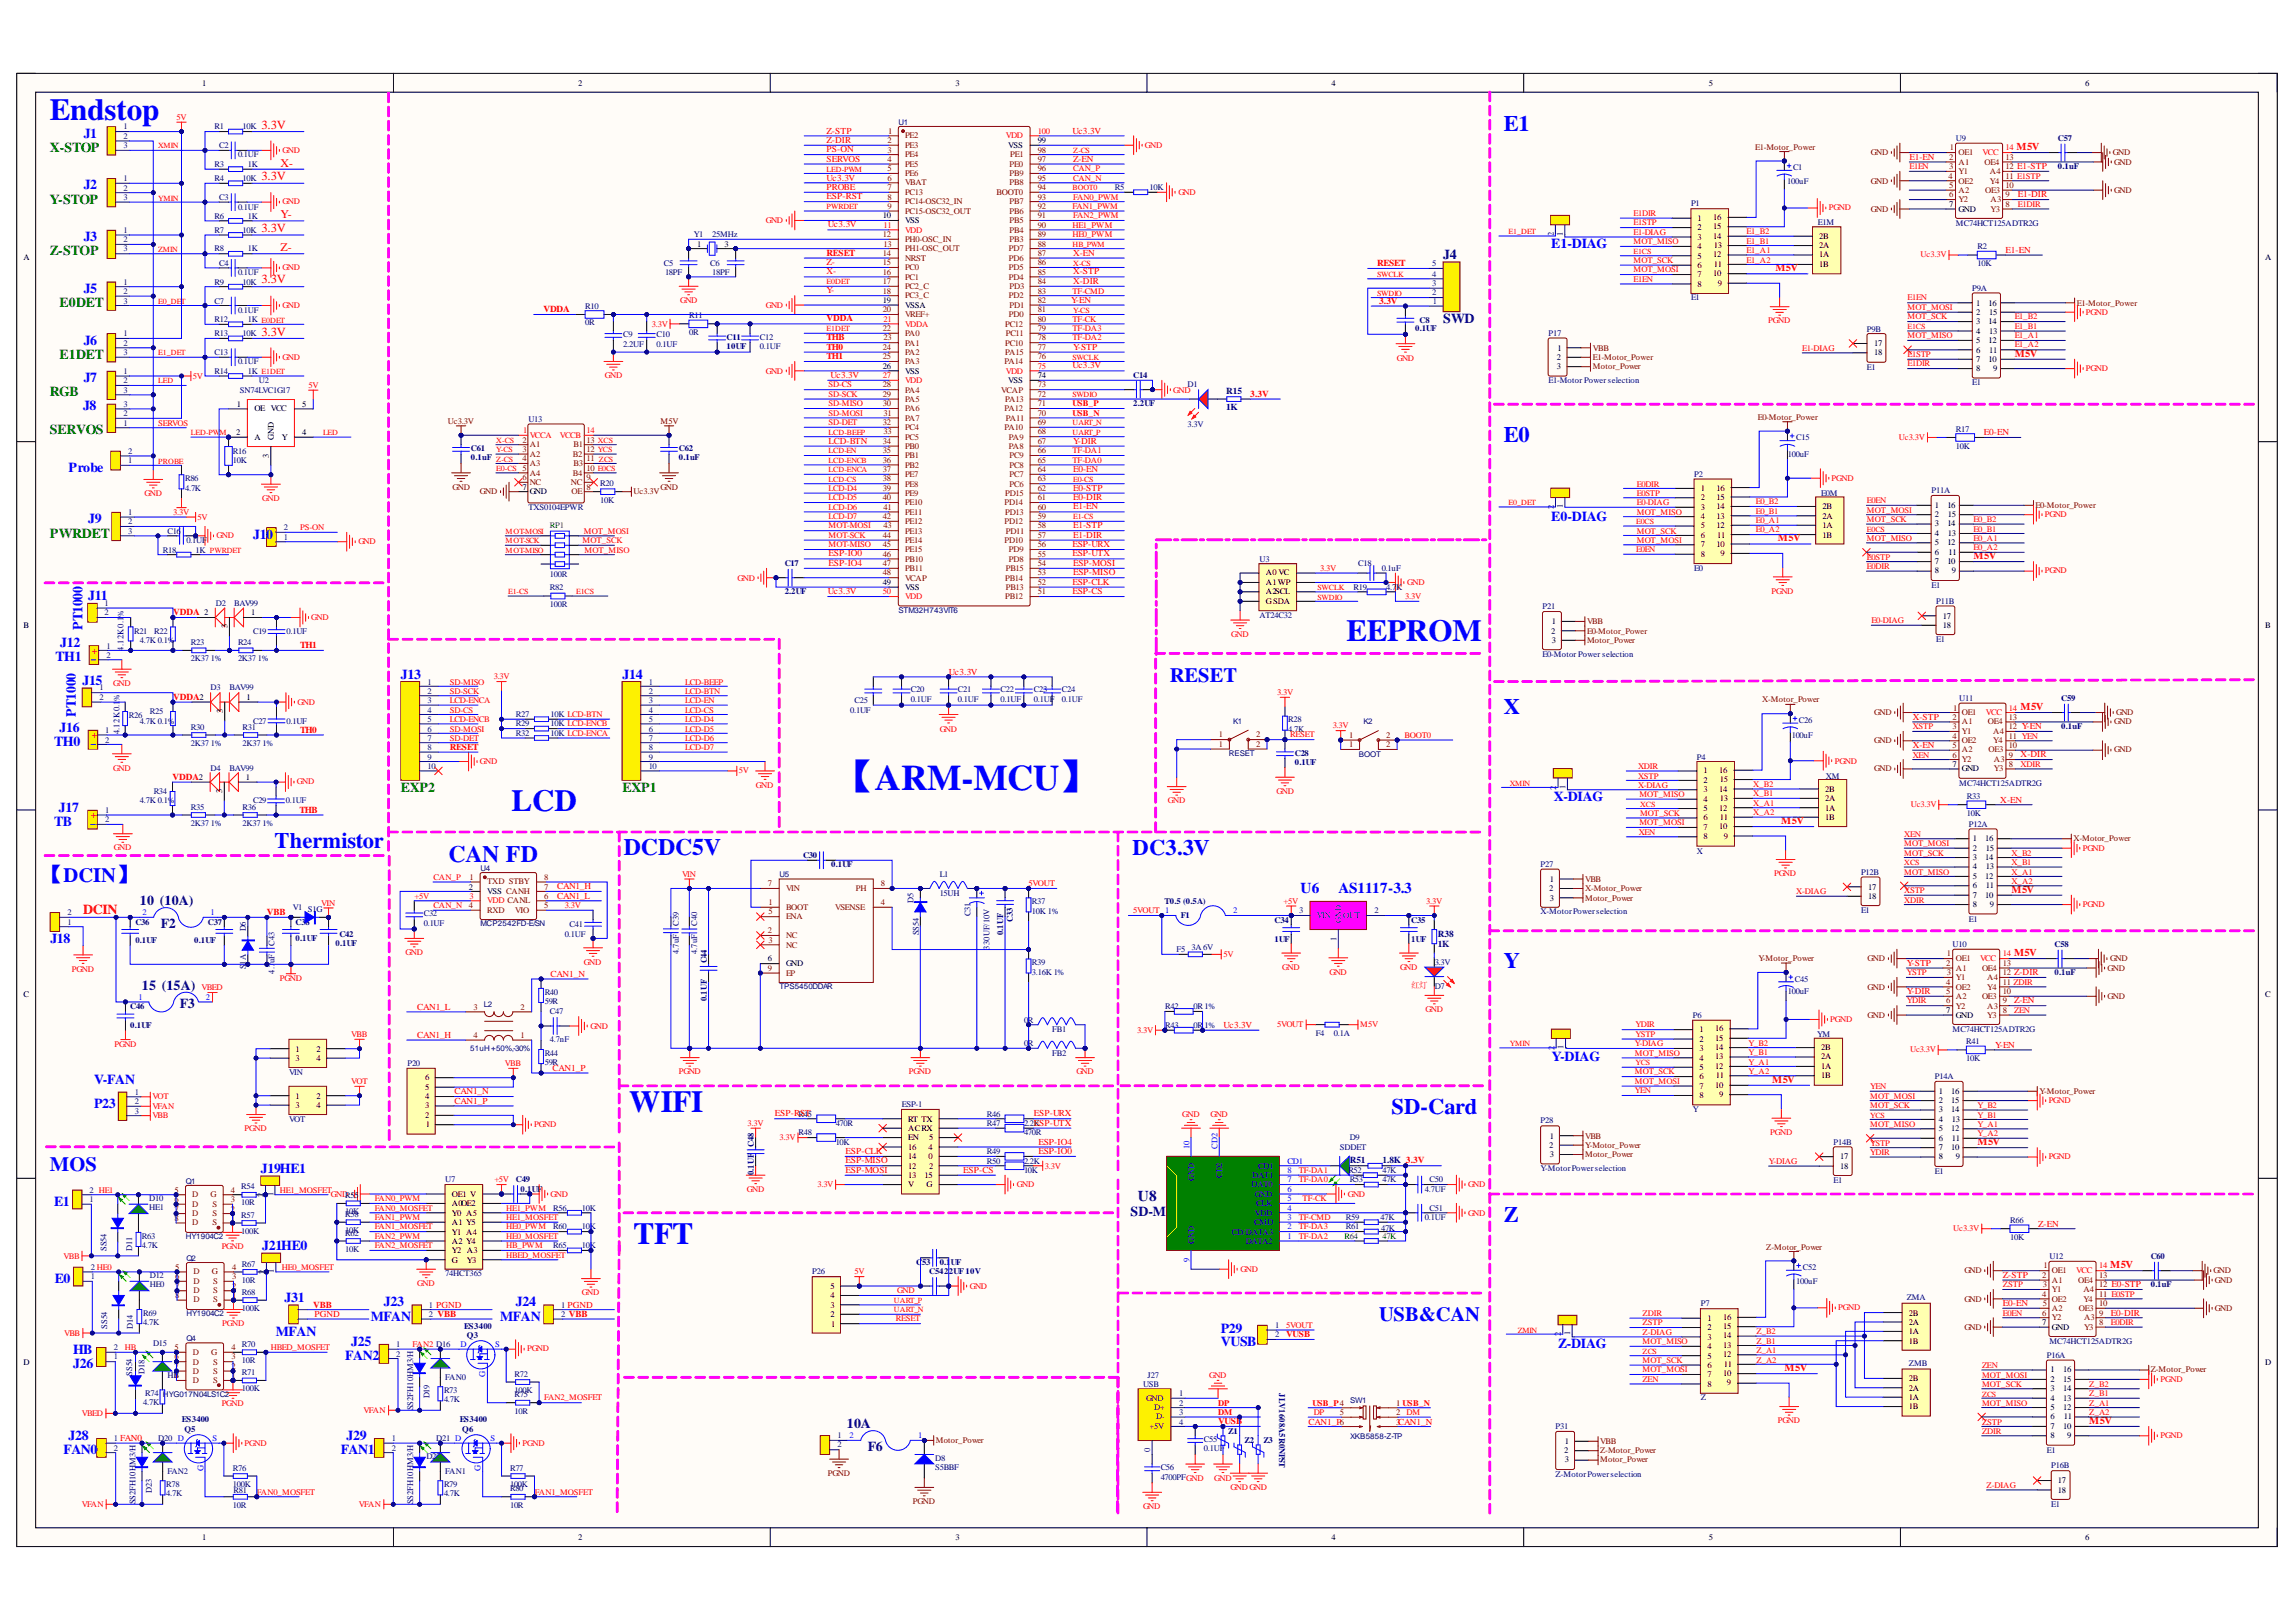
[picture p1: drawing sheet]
<svg xmlns="http://www.w3.org/2000/svg" width="297mm" height="210mm" viewBox="0 0 297 210" stroke-linecap="round" stroke-linejoin="round" font-family="sans-serif">
<defs><g id="words">
<text font-size="5.1" fill="#00f" x="108.1" y="102.2">【ARM-MCU】</text>
<g font-size="4" fill="#00f">
<text x="6.4" y="15.5">Endstop</text>
<text x="174.2" y="83">EEPROM</text>
<text x="66.2" y="105">LCD</text>
<text x="81.4" y="143.9">WIFI</text>
<text x="82" y="160.9">TFT</text>
</g>
<g font-size="3" fill="#00f">
<text x="58" y="111.6">CAN FD</text>
<text x="80.7" y="110.6">DCDC5V</text>
</g>
<g font-size="2.9" fill="#00f">
<text x="194.6" y="17">E1</text>
<text x="194.6" y="57.1">E0</text>
<text x="194.6" y="92.4">X</text>
<text x="35.5" y="109.7">Thermistor</text>
<text x="146.5" y="110.6">DC3.3V</text>
<text x="5.3" y="114.2">【DCIN】</text>
<text x="194.6" y="125.3">Y</text>
<text x="180" y="144.1">SD-Card</text>
<text x="194.6" y="158.2">Z</text>
</g>
<g font-size="2.6" fill="#00f">
<text x="151.3" y="88.2">RESET</text>
<text x="6.4" y="151.5">MOS</text>
<text x="178.4" y="171">USB&amp;CAN</text>
</g>
<g font-size="1.9" fill="#00f">
<text x="168.3" y="115.5">U6</text>
<text x="173.2" y="115.5">AS1117-3.3</text>
</g>
<text font-size="1.9" fill="#000080" x="147.2" y="155.4">U8</text>
<g font-size="1.8" fill="#00f">
<text x="10.8" y="17.8">J1</text>
<text x="10.8" y="24.5">J2</text>
<text x="10.8" y="31.2">J3</text>
<text x="200.7" y="32.1">E1-DIAG</text>
<text x="10.8" y="38">J5</text>
<text x="10.8" y="44.6">J6</text>
<text x="10.7" y="53.1">J8</text>
<text x="10.8" y="49.4">J7</text>
<text x="8.9" y="61">Probe</text>
<text x="11.4" y="67.7">J9</text>
<text x="32.7" y="69.7">J10</text>
<text x="200.7" y="67.4">E0-DIAG</text>
<text x="11.4" y="77.7">J11</text>
<text x="7.8" y="83.8">J12</text>
<text x="10.7" y="81.6" transform="rotate(-90 10.7 81.6)">PT1000</text>
<text x="7.2" y="85.5">TH1</text>
<text x="10.7" y="88.6">J15</text>
<text x="51.9" y="87.8">J13</text>
<text x="80.5" y="87.8">J14</text>
<text x="7.7" y="94.7">J16</text>
<text x="9.8" y="92.8" transform="rotate(-90 9.8 92.8)">PT1000</text>
<text x="7" y="96.5">TH0</text>
<text x="7" y="106.8">TB</text>
<text x="7.6" y="105.1">J17</text>
<text x="201" y="103.7">X-DIAG</text>
<text x="6.5" y="122.1">J18</text>
<text x="200.8" y="137.4">Y-DIAG</text>
<text x="12.2" y="143.4">P23</text>
<text x="12.2" y="140.3">V-FAN</text>
<text x="33.8" y="151.8">J19HE1</text>
<text x="7" y="156">E1</text>
<text x="33.9" y="161.8">J21HE0</text>
<text x="7.1" y="166">E0</text>
<text x="35.7" y="172.9">MFAN</text>
<text x="36.8" y="168.5">J31</text>
<text x="48" y="170.9">MFAN</text>
<text x="49.7" y="169.1">J23</text>
<text x="64.7" y="170.9">MFAN</text>
<text x="66.7" y="169.1">J24</text>
<text x="157.9" y="172.4">P29</text>
<text x="9.5" y="177">J26</text>
<text x="9.5" y="175.2">HB</text>
<text x="44.7" y="176">FAN2</text>
<text x="45.4" y="174.2">J25</text>
<text x="157.9" y="174.1">VUSB</text>
<text x="201.6" y="174.4">Z-DIAG</text>
<text x="8.2" y="188.2">FAN0</text>
<text x="8.9" y="186.4">J28</text>
<text x="44.1" y="188.2">FAN1</text>
<text x="44.8" y="186.4">J29</text>
</g>
<g font-size="1.8" fill="#008000">
<text x="6.4" y="19.7">X-STOP</text>
<text x="6.4" y="26.4">Y-STOP</text>
<text x="6.4" y="33">Z-STOP</text>
<text x="7.7" y="39.7">E0DET</text>
<text x="7.7" y="46.4">E1DET</text>
<text x="6.4" y="51.3">RGB</text>
<text x="6.4" y="56.1">SERVOS</text>
<text x="6.4" y="69.6">PWRDET</text>
<text x="51.9" y="102.5">EXP2</text>
<text x="80.5" y="102.5">EXP1</text>
</g>
<g font-size="1.8" fill="#000080">
<text x="186.7" y="33.5">J4</text>
<text x="186.7" y="41.8">SWD</text>
<text x="18.1" y="117.1">10 (10A)</text>
<text x="20.8" y="120.1">F2</text>
<text x="18.4" y="128.1">15 (15A)</text>
<text x="23.3" y="130.4">F3</text>
<text x="146.3" y="157.3">SD-M</text>
<text x="109.6" y="184.8">10A</text>
<text x="112.3" y="187.8">F6</text>
</g>
<text font-size="1.8" fill="#f00" x="10.7" y="118.3">DCIN</text>
<g font-size="1.6" fill="#f00">
<text x="33.8" y="16.6">3.3V</text>
<text x="33.8" y="23.3">3.3V</text>
<text x="33.8" y="30">3.3V</text>
<text x="33.8" y="36.7">3.3V</text>
<text x="33.8" y="43.4">3.3V</text>
</g>
<g font-size="1.5" fill="#f00">
<text x="36.3" y="21.6">X-</text>
<text x="36.3" y="28.2">Y-</text>
<text x="36.3" y="32.5">Z-</text>
</g>
<g font-size="1.4" fill="#f00">
<text x="260.9" y="19.4">M5V</text>
<text x="229.7" y="35.1">M5V</text>
<text x="260.6" y="46.1">M5V</text>
<text x="230" y="70.1">M5V</text>
<text x="255.3" y="72.4">M5V</text>
<text x="11.8" y="84.6">+</text>
<text x="11.8" y="95.5">+</text>
<text x="261.4" y="91.9">M5V</text>
<text x="11.8" y="105.9">+</text>
<text x="230.4" y="106.7">M5V</text>
<text x="260.2" y="115.5">M5V</text>
<text x="260.6" y="123.7">M5V</text>
<text x="229.3" y="140.1">M5V</text>
<text x="255.8" y="148.2">M5V</text>
<text x="273" y="164.2">M5V</text>
<text x="230.9" y="177.4">M5V</text>
<text x="270.3" y="184.3">M5V</text>
</g>
<g font-size="1.2" fill="#f00">
<text x="106.9" y="17.3">Z-STP</text>
<text x="138.7" y="17.3">Uc3.3V</text>
<text x="106.9" y="21">SERVOS</text>
<text x="106.9" y="19.7">PS-ON</text>
<text x="106.9" y="23.4">Uc3.3V</text>
<text x="106.9" y="18.5">Z-DIR</text>
<text x="138.8" y="21">Z-EN</text>
<text x="247" y="20.7">E1-EN</text>
<text x="106.9" y="24.6">PROBE</text>
<text x="106.9" y="25.8">ESP-RST</text>
<text x="107.1" y="29.4">Uc3.3V</text>
<text x="261.1" y="25.5">E1-DIR</text>
<text x="106.9" y="33.1">RESET</text>
<text x="106.9" y="34.3">Z-</text>
<text x="106.9" y="35.5">X-</text>
<text x="138.8" y="35.5">X-STP</text>
<text x="138.8" y="33.1">X-EN</text>
<text x="178.2" y="34.5">RESET</text>
<text x="259.5" y="32.7">E1-EN</text>
<text x="70.3" y="40.4">VDDA</text>
<text x="106.9" y="38">Y-</text>
<text x="106.9" y="41.6">VDDA</text>
<text x="138.6" y="39.2">Y-EN</text>
<text x="138.8" y="36.8">X-DIR</text>
<text x="178.4" y="39.3">3.3V</text>
<text x="106.9" y="45.3">TH0</text>
<text x="106.9" y="44">THB</text>
<text x="106.9" y="46.5">TH1</text>
<text x="138.7" y="47.7">Uc3.3V</text>
<text x="138.8" y="45.3">Y-STP</text>
<text x="107.4" y="48.9">Uc3.3V</text>
<text x="161.8" y="51.4">3.3V</text>
<text x="107.2" y="57.5">LCD-BTN</text>
<text x="138.8" y="57.5">Y-DIR</text>
<text x="256.7" y="56.3">E0-EN</text>
<text x="138.8" y="63.6">E0-STP</text>
<text x="138.8" y="64.7">E0-DIR</text>
<text x="138.8" y="61.1">E0-EN</text>
<text x="138.8" y="65.9">E1-EN</text>
<text x="138.7" y="70.8">ESP-URX</text>
<text x="138.8" y="69.6">E1-DIR</text>
<text x="138.8" y="68.4">E1-STP</text>
<text x="107.1" y="76.9">Uc3.3V</text>
<text x="107.2" y="73.3">ESP-IO4</text>
<text x="107.2" y="72">ESP-IO0</text>
<text x="138.7" y="72">ESP-UTX</text>
<text x="138.7" y="76.9">ESP-CS</text>
<text x="138.7" y="75.7">ESP-CLK</text>
<text x="138.8" y="74.5">ESP-MISO</text>
<text x="138.8" y="73.3">ESP-MOSI</text>
<text x="22.4" y="79.6">VDDA 2</text>
<text x="38.8" y="83.9">TH1</text>
<text x="122.8" y="87.3">Uc3.3V</text>
<text x="22.4" y="90.5">VDDA2</text>
<text x="38.8" y="94.8">TH0</text>
<text x="247.4" y="93.1">X-STP</text>
<text x="22.3" y="100.9">VDDA2</text>
<text x="58.2" y="97">RESET</text>
<text x="247.4" y="96.8">X-EN</text>
<text x="261.4" y="98">X-DIR</text>
<text x="38.7" y="105.2">THB</text>
<text x="258.8" y="103.9">X-EN</text>
<text x="34.5" y="118.4">VBB</text>
<text x="72.1" y="115">CAN1_H</text>
<text x="72.1" y="116.3">CAN1_L</text>
<text x="246.7" y="125">Y-STP</text>
<text x="54" y="130.7">CAN1_L</text>
<text x="71.2" y="126.4">CAN1_N</text>
<text x="246.7" y="128.7">Y-DIR</text>
<text x="260.6" y="129.8">Z-EN</text>
<text x="54" y="134.3">CAN1_H</text>
<text x="158.3" y="133">Uc3.3V</text>
<text x="258.1" y="135.6">Y-EN</text>
<text x="58.8" y="142.9">CAN1_P</text>
<text x="58.8" y="141.6">CAN1_N</text>
<text x="71.5" y="138.5">CAN1_P</text>
<text x="100.2" y="144.5">ESP-RR45</text>
<text x="103.5" y="144.5">ST</text>
<text x="109.4" y="149.4">ESP-CLK</text>
<text x="133.7" y="144.5">ESP-URX</text>
<text x="134.3" y="148.2">ESP-IO4</text>
<text x="134.3" y="149.4">ESP-IO0</text>
<text x="109.4" y="150.5">ESP-MISO</text>
<text x="109.4" y="151.8">ESP-MOSI</text>
<text x="124.6" y="151.8">ESP-CS</text>
<text x="263.7" y="158.7">Z-EN</text>
<text x="259.1" y="165.3">Z-STP</text>
<text x="40.5" y="169.2">VBB</text>
<text x="40.7" y="170.4">PGND</text>
<text x="166.4" y="173">VUSB</text>
<text x="259.1" y="169">E0-EN</text>
<text x="273.1" y="170.2">E0-DIR</text>
<text x="157.6" y="184.3">VUSB</text>
<text x="169.3" y="184.4">CAN1_P6</text>
</g>
<g font-size="1.2" fill="#000080">
<text x="158.6" y="51">R15</text>
<text x="158.6" y="53.1">1K</text>
<text x="186" y="121.2">R38</text>
<text x="186" y="122.6">1K</text>
<text x="174.6" y="150.5">R51</text>
<text x="178.8" y="150.5">1.8K 3.3V</text>
</g>
<g font-size="1.1">
<text x="26.1" y="11.1">1</text>
<text x="74.8" y="11.1">2</text>
<text x="123.6" y="11.1">3</text>
<text x="172.2" y="11.1">4</text>
<text x="221.1" y="11.1">5</text>
<text x="269.8" y="11.1">6</text>
<text x="130.5" y="19.1">VSS</text>
<text x="134.3" y="18.5">99</text>
<text x="114.2" y="28.2">10</text>
<text x="117.1" y="28.9">VSS</text>
<text x="219.6" y="28.6">1</text>
<text x="219.6" y="29.8">2</text>
<text x="221.6" y="29.7">15</text>
<text x="221.6" y="28.5">16</text>
<text x="252.2" y="26.8">7</text>
<text x="253.4" y="27.4">GND</text>
<text x="3" y="33.6">A</text>
<text x="90.2" y="31.9">1</text>
<text x="93.7" y="31.9">3</text>
<text x="219.6" y="31">3</text>
<text x="219.6" y="32.2">4</text>
<text x="219.6" y="33.5">5</text>
<text x="219.6" y="34.7">6</text>
<text x="219.6" y="35.8">7</text>
<text x="221.6" y="35.8">10</text>
<text x="221.6" y="33.3">12</text>
<text x="221.6" y="30.9">14</text>
<text x="221.7" y="34.6">11</text>
<text x="221.7" y="32.1">13</text>
<text x="235.4" y="34.6">1B</text>
<text x="235.4" y="33.3">1A</text>
<text x="235.4" y="32.1">2A</text>
<text x="235.4" y="30.9">2B</text>
<text x="293" y="33.6">A</text>
<text x="114.2" y="39.2">19</text>
<text x="117.1" y="39.8">VSSA</text>
<text x="219.6" y="37.1">8</text>
<text x="222.2" y="37">9</text>
<text x="255.7" y="39.6">1</text>
<text x="255.7" y="40.7">2</text>
<text x="255.7" y="41.9">3</text>
<text x="257.3" y="41.9">14</text>
<text x="257.3" y="39.6">16</text>
<text x="257.3" y="40.7">15</text>
<text x="114.2" y="47.8">26</text>
<text x="201.4" y="46.6">2</text>
<text x="201.4" y="47.8">3</text>
<text x="201.5" y="45.4">1</text>
<text x="242.5" y="44.8">17</text>
<text x="242.5" y="46">18</text>
<text x="255.7" y="43.2">4</text>
<text x="255.7" y="44.4">5</text>
<text x="255.7" y="45.6">6</text>
<text x="255.7" y="46.8">7</text>
<text x="257.3" y="46.8">10</text>
<text x="257.3" y="44.4">12</text>
<text x="257.3" y="45.6">11</text>
<text x="257.3" y="43.2">13</text>
<text x="30.6" y="52.7">1</text>
<text x="32.9" y="53.3">OE VCC</text>
<text x="39.1" y="52.7">5</text>
<text x="117.1" y="48.3">VSS</text>
<text x="130.5" y="49.5">VSS</text>
<text x="134.3" y="48.9">74</text>
<text x="255.7" y="48">8</text>
<text x="257.9" y="48">9</text>
<text x="30.5" y="56.3">2</text>
<text x="32.9" y="56.9">A</text>
<text x="34.8" y="59.3" transform="rotate(-90 34.8 59.3)">3</text>
<text x="35.4" y="57" transform="rotate(-90 35.4 57)">GND</text>
<text x="36.5" y="56.9">Y</text>
<text x="39.1" y="56.3">4</text>
<text x="67.6" y="63.4">7</text>
<text x="68.5" y="64">GND</text>
<text x="220" y="63.6">1</text>
<text x="220" y="64.7">2</text>
<text x="222.1" y="65.8">14</text>
<text x="222.1" y="64.7">15</text>
<text x="222.1" y="63.5">16</text>
<text x="235.8" y="65.8">2B</text>
<text x="250.3" y="65.8">1</text>
<text x="251.9" y="65.8">16</text>
<text x="220" y="66">3</text>
<text x="220" y="67.2">4</text>
<text x="220" y="68.4">5</text>
<text x="220" y="69.6">6</text>
<text x="220" y="70.8">7</text>
<text x="222.1" y="70.7">10</text>
<text x="222.1" y="68.3">12</text>
<text x="222.1" y="67.1">13</text>
<text x="222.2" y="69.6">11</text>
<text x="222.6" y="71.9">9</text>
<text x="235.8" y="69.6">1B</text>
<text x="235.8" y="68.3">1A</text>
<text x="235.8" y="67.1">2A</text>
<text x="250.3" y="66.9">2</text>
<text x="250.3" y="68.1">3</text>
<text x="250.3" y="69.4">4</text>
<text x="250.3" y="70.6">5</text>
<text x="250.3" y="71.8">6</text>
<text x="251.9" y="70.6">12</text>
<text x="251.9" y="68.1">14</text>
<text x="252" y="69.4">13</text>
<text x="252" y="66.9">15</text>
<text x="252.1" y="71.8">11</text>
<text x="114.2" y="75.7">49</text>
<text x="117.1" y="76.3">VSS</text>
<text x="163.8" y="74.5">A0 VC</text>
<text x="163.8" y="75.7">A1WP</text>
<text x="163.8" y="76.9">A2SCL</text>
<text x="220" y="72.1">8</text>
<text x="250.3" y="73">7</text>
<text x="250.3" y="74.2">8</text>
<text x="251.9" y="73">10</text>
<text x="252.5" y="74.2">9</text>
<text x="3" y="81.3">B</text>
<text x="29.4" y="81.3" transform="rotate(-90 29.4 81.3)">3</text>
<text x="32.5" y="79.6">1</text>
<text x="163.8" y="78.2">GSDA</text>
<text x="200.7" y="82">2</text>
<text x="200.8" y="80.7">1</text>
<text x="200.8" y="83.2">3</text>
<text x="251.3" y="80">17</text>
<text x="251.3" y="81.2">18</text>
<text x="293" y="81.3">B</text>
<text x="28.8" y="92.3" transform="rotate(-90 28.8 92.3)">3</text>
<text x="31.9" y="90.6">1</text>
<text x="31.8" y="100.9">1</text>
<text x="220.4" y="100.1">1</text>
<text x="220.4" y="101.3">2</text>
<text x="222.4" y="100">16</text>
<text x="222.5" y="101.2">15</text>
<text x="252.6" y="99.2">7</text>
<text x="253.8" y="99.8">GND</text>
<text x="28.8" y="102.6" transform="rotate(-90 28.8 102.6)">3</text>
<text x="220.4" y="102.5">3</text>
<text x="220.4" y="103.8">4</text>
<text x="220.4" y="105">5</text>
<text x="220.4" y="106.2">6</text>
<text x="220.4" y="107.4">7</text>
<text x="222.4" y="107.3">10</text>
<text x="222.4" y="104.9">12</text>
<text x="222.4" y="102.4">14</text>
<text x="222.5" y="106.1">11</text>
<text x="222.5" y="103.6">13</text>
<text x="236.1" y="106.1">1B</text>
<text x="236.1" y="104.9">1A</text>
<text x="236.1" y="103.6">2A</text>
<text x="236.1" y="102.4">2B</text>
<text x="220.4" y="108.6">8</text>
<text x="223" y="108.5">9</text>
<text x="255.2" y="108.9">1</text>
<text x="255.2" y="110.1">2</text>
<text x="255.2" y="111.3">3</text>
<text x="255.2" y="112.5">4</text>
<text x="255.2" y="113.8">5</text>
<text x="256.8" y="113.8">12</text>
<text x="256.8" y="111.3">14</text>
<text x="256.8" y="108.9">16</text>
<text x="256.9" y="112.5">13</text>
<text x="256.9" y="110.1">15</text>
<text x="60.7" y="115.1">2</text>
<text x="63" y="115.7">VSS CANH</text>
<text x="200.4" y="115.3">2</text>
<text x="200.5" y="114.1">1</text>
<text x="200.5" y="116.6">3</text>
<text x="241.7" y="115.1">17</text>
<text x="241.7" y="116.3">18</text>
<text x="255.2" y="115">6</text>
<text x="255.2" y="116.2">7</text>
<text x="255.2" y="117.4">8</text>
<text x="256.8" y="116.2">10</text>
<text x="256.9" y="115">11</text>
<text x="257.4" y="117.4">9</text>
<text x="99.3" y="124.4">6</text>
<text x="101.7" y="125">GND</text>
<text x="3" y="129">C</text>
<text x="251.8" y="131.1">7</text>
<text x="253" y="131.7">GND</text>
<text x="293" y="129">C</text>
<text x="38.2" y="136.1">1</text>
<text x="38.2" y="137.3">3</text>
<text x="40.9" y="136.1">2</text>
<text x="40.9" y="137.3">4</text>
<text x="219.9" y="133.6">1</text>
<text x="219.9" y="134.8">2</text>
<text x="219.9" y="136">3</text>
<text x="219.9" y="137.3">4</text>
<text x="221.9" y="137.1">13</text>
<text x="221.9" y="135.9">14</text>
<text x="221.9" y="134.7">15</text>
<text x="221.9" y="133.5">16</text>
<text x="235.6" y="137.1">2A</text>
<text x="235.6" y="135.9">2B</text>
<text x="38.2" y="142.2">1</text>
<text x="38.2" y="143.4">3</text>
<text x="40.9" y="142.2">2</text>
<text x="40.9" y="143.4">4</text>
<text x="55" y="143.4">3</text>
<text x="55" y="142.3">4</text>
<text x="55" y="141">5</text>
<text x="55" y="139.8">6</text>
<text x="219.9" y="138.5">5</text>
<text x="219.9" y="139.6">6</text>
<text x="219.9" y="140.9">7</text>
<text x="219.9" y="142.1">8</text>
<text x="221.9" y="140.7">10</text>
<text x="221.9" y="138.4">12</text>
<text x="222" y="139.6">11</text>
<text x="222.4" y="142">9</text>
<text x="235.6" y="139.6">1B</text>
<text x="235.6" y="138.4">1A</text>
<text x="250.8" y="141.6">1</text>
<text x="250.8" y="142.8">2</text>
<text x="250.8" y="144">3</text>
<text x="252.4" y="144">14</text>
<text x="252.4" y="142.8">15</text>
<text x="252.4" y="141.6">16</text>
<text x="55" y="144.7">2</text>
<text x="55.1" y="145.9">1</text>
<text x="117.5" y="145.1">RT TX</text>
<text x="117.5" y="146.3">ACRX</text>
<text x="117.5" y="147.6">EN</text>
<text x="117.5" y="148.8">16</text>
<text x="117.5" y="150">14</text>
<text x="120.1" y="148.8">4</text>
<text x="120.1" y="150">0</text>
<text x="120.2" y="147.6">5</text>
<text x="200.4" y="148.5">2</text>
<text x="200.5" y="147.3">1</text>
<text x="200.5" y="149.8">3</text>
<text x="250.8" y="145.2">4</text>
<text x="250.8" y="146.4">5</text>
<text x="250.8" y="147.7">6</text>
<text x="250.8" y="148.9">7</text>
<text x="252.4" y="148.9">10</text>
<text x="252.4" y="146.4">12</text>
<text x="252.5" y="147.7">11</text>
<text x="252.5" y="145.2">13</text>
<text x="58.5" y="154.9">OE1 V</text>
<text x="117.5" y="151.2">12</text>
<text x="117.5" y="152.4">13</text>
<text x="117.5" y="153.7">V</text>
<text x="119.6" y="152.4">15</text>
<text x="119.9" y="153.7">G</text>
<text x="120.2" y="151.2">2</text>
<text x="238.1" y="150">17</text>
<text x="238.1" y="151.2">18</text>
<text x="250.8" y="150">8</text>
<text x="253" y="150">9</text>
<text x="58.5" y="156">A0OE2</text>
<text x="58.5" y="157.3">Y0 A5</text>
<text x="58.5" y="158.5">A1 Y5</text>
<text x="58.5" y="159.8">Y1 A4</text>
<text x="58.5" y="160.9">A2 Y4</text>
<text x="58.5" y="162.1">Y2 A3</text>
<text x="58.5" y="163.4">G</text>
<text x="60.4" y="163.4">Y3</text>
<text x="107.4" y="168">4</text>
<text x="107.4" y="166.8">5</text>
<text x="107.4" y="170.4">2</text>
<text x="107.4" y="169.2">3</text>
<text x="107.5" y="171.7">1</text>
<text x="220.9" y="170.9">1</text>
<text x="220.9" y="172.1">2</text>
<text x="220.9" y="173.4">3</text>
<text x="222.9" y="173.2">14</text>
<text x="222.9" y="172">15</text>
<text x="222.9" y="170.8">16</text>
<text x="246.9" y="173.9">1B</text>
<text x="246.9" y="172.6">1A</text>
<text x="246.9" y="171.4">2A</text>
<text x="246.9" y="170.2">2B</text>
<text x="264.2" y="171.5">7</text>
<text x="265.5" y="172.1">GND</text>
<text x="3" y="176.7">D</text>
<text x="220.9" y="174.6">4</text>
<text x="220.9" y="175.8">5</text>
<text x="220.9" y="177">6</text>
<text x="220.9" y="178.2">7</text>
<text x="220.9" y="179.5">8</text>
<text x="222.9" y="178.1">10</text>
<text x="222.9" y="175.7">12</text>
<text x="222.9" y="174.5">13</text>
<text x="223" y="176.9">11</text>
<text x="223.4" y="179.3">9</text>
<text x="246.9" y="180">2A</text>
<text x="246.9" y="178.7">2B</text>
<text x="265.3" y="177.6">1</text>
<text x="265.3" y="178.9">2</text>
<text x="266.9" y="178.9">15</text>
<text x="266.9" y="177.6">16</text>
<text x="293" y="176.7">D</text>
<text x="246.9" y="182.3">1B</text>
<text x="246.9" y="181.1">1A</text>
<text x="265.3" y="180">3</text>
<text x="265.3" y="181.3">4</text>
<text x="265.3" y="182.5">5</text>
<text x="265.3" y="183.7">6</text>
<text x="265.3" y="185">7</text>
<text x="266.9" y="185">10</text>
<text x="266.9" y="182.5">12</text>
<text x="266.9" y="181.3">13</text>
<text x="266.9" y="180">14</text>
<text x="267" y="183.7">11</text>
<text x="202.4" y="188.1">2</text>
<text x="202.4" y="186.9">1</text>
<text x="202.4" y="189.3">3</text>
<text x="265.3" y="186.1">8</text>
<text x="266.2" y="192">17</text>
<text x="267.4" y="186.1">9</text>
<text x="266.2" y="193.1">18</text>
<text x="26.1" y="199.2">1</text>
<text x="74.8" y="199.2">2</text>
<text x="123.6" y="199.2">3</text>
<text x="172.2" y="199.2">4</text>
<text x="221.1" y="199.2">5</text>
<text x="269.8" y="199.2">6</text>
</g>
<g font-size="1.1" fill="#11037f">
<text x="16" y="16.7">1</text>
<text x="16" y="23.4">1</text>
<text x="16" y="18">2</text>
<text x="16" y="19.2">3</text>
<text x="16" y="24.7">2</text>
<text x="16" y="25.9">3</text>
<text x="16" y="30.2">1</text>
<text x="16" y="31.4">2</text>
<text x="16" y="32.5">3</text>
<text x="185.3" y="35.8">4</text>
<text x="185.3" y="34.5">5</text>
<text x="201" y="30.6" transform="rotate(-90 201 30.6)">2</text>
<text x="202.2" y="30.5" transform="rotate(-90 202.2 30.5)">1</text>
<text x="16" y="36.9">1</text>
<text x="16" y="38">2</text>
<text x="16" y="39.3">3</text>
<text x="185.3" y="38.2">2</text>
<text x="185.3" y="37">3</text>
<text x="185.4" y="39.3">1</text>
<text x="16" y="43.5">1</text>
<text x="16" y="44.7">2</text>
<text x="16" y="46">3</text>
<text x="16" y="48.4">1</text>
<text x="16" y="49.6">2</text>
<text x="16" y="50.8">3</text>
<text x="16" y="53.8">2</text>
<text x="16" y="52.7">3</text>
<text x="16" y="55.1">1</text>
<text x="16.6" y="59.9">1</text>
<text x="16.6" y="58.7">2</text>
<text x="201" y="65.8" transform="rotate(-90 201 65.8)">2</text>
<text x="202.2" y="65.8" transform="rotate(-90 202.2 65.8)">1</text>
<text x="16.6" y="66.6">1</text>
<text x="16.6" y="67.9">2</text>
<text x="16.6" y="69.1">3</text>
<text x="36.7" y="69.8">1</text>
<text x="36.7" y="68.6">2</text>
<text x="13.5" y="78.4">1</text>
<text x="13.5" y="79.6">2</text>
<text x="13.8" y="83.9">1</text>
<text x="12.9" y="89.3">1</text>
<text x="13.8" y="85.1">2</text>
<text x="55.3" y="88.6">1</text>
<text x="55.3" y="89.8">2</text>
<text x="83.9" y="88.6">1</text>
<text x="83.9" y="89.8">2</text>
<text x="12.9" y="90.6">2</text>
<text x="13.6" y="94.8">1</text>
<text x="55.3" y="91">3</text>
<text x="55.3" y="92.2">4</text>
<text x="55.3" y="93.4">5</text>
<text x="55.3" y="94.7">6</text>
<text x="55.3" y="95.9">7</text>
<text x="83.9" y="91">3</text>
<text x="83.9" y="92.2">4</text>
<text x="83.9" y="93.4">5</text>
<text x="83.9" y="94.7">6</text>
<text x="83.9" y="95.9">7</text>
<text x="13.6" y="96.1">2</text>
<text x="55.3" y="97">8</text>
<text x="55.3" y="98.3">9</text>
<text x="55.3" y="99.5">10</text>
<text x="83.9" y="97">8</text>
<text x="83.9" y="98.3">9</text>
<text x="83.9" y="99.5">10</text>
<text x="13.6" y="105.2">1</text>
<text x="13.6" y="106.4">2</text>
<text x="201.3" y="102.2" transform="rotate(-90 201.3 102.2)">2</text>
<text x="202.5" y="102.1" transform="rotate(-90 202.5 102.1)">1</text>
<text x="8.7" y="119.7">1</text>
<text x="8.7" y="118.4">2</text>
<text x="168.1" y="118.2">3</text>
<text x="170.4" y="118.8">VIN</text>
<text x="173.5" y="119.4" transform="rotate(-90 173.5 119.4)">GND</text>
<text x="173.8" y="118.8">OUT</text>
<text x="177.8" y="118.2">2</text>
<text x="172.9" y="121.7" transform="rotate(-90 172.9 121.7)">1</text>
<text x="201.1" y="135.8" transform="rotate(-90 201.1 135.8)">2</text>
<text x="202.3" y="135.8" transform="rotate(-90 202.3 135.8)">1</text>
<text x="17.4" y="141.7">1</text>
<text x="17.4" y="142.9">2</text>
<text x="17.4" y="144.1">3</text>
<text x="11.6" y="155.5">1</text>
<text x="11.6" y="154.3">2 HE1</text>
<text x="34.1" y="154.9" transform="rotate(-90 34.1 154.9)">2</text>
<text x="35.4" y="154.8" transform="rotate(-90 35.4 154.8)">1</text>
<text x="11.8" y="165.5">1</text>
<text x="11.8" y="164.3">2 HE0</text>
<text x="34.3" y="164.8" transform="rotate(-90 34.3 164.8)">2</text>
<text x="35.4" y="164.7" transform="rotate(-90 35.4 164.7)">1</text>
<text x="55.5" y="169.2">1 PGND</text>
<text x="55.5" y="170.4">2 VBB</text>
<text x="72.6" y="169.2">1 PGND</text>
<text x="72.6" y="170.4">2 VBB</text>
<text x="165" y="171.8">1</text>
<text x="165" y="173">2</text>
<text x="201.9" y="172.9" transform="rotate(-90 201.9 172.9)">2</text>
<text x="203.1" y="172.8" transform="rotate(-90 203.1 172.8)">1</text>
<text x="14.7" y="175.9">1</text>
<text x="14.7" y="174.7">2</text>
<text x="51.3" y="174.3">1</text>
<text x="51.3" y="175.6">2</text>
<text x="148.3" y="181.3">GND</text>
<text x="148.7" y="185">+5V</text>
<text x="149.3" y="182.5">D+</text>
<text x="149.6" y="183.7">D-</text>
<text x="152.5" y="180.6">1</text>
<text x="152.5" y="181.9">2</text>
<text x="152.5" y="183.1">3</text>
<text x="152.5" y="184.4">4</text>
<text x="14.7" y="186.5">1 FAN0</text>
<text x="14.7" y="187.7">2</text>
<text x="50.7" y="186.5">1</text>
<text x="50.7" y="187.7">2</text>
<text x="108.4" y="186.1">1</text>
<text x="108.4" y="187.3">2</text>
<text x="148.8" y="187.9" transform="rotate(-90 148.8 187.9)">0</text>
</g>
<g font-size="1.1" fill="#f00">
<text x="22.8" y="15.5">5V</text>
<text x="130.1" y="17.9">VDD</text>
<text x="134.3" y="17.3">100</text>
<text x="36.5" y="19.8">GND</text>
<text x="138.8" y="22.1">CAN_P</text>
<text x="138.8" y="23.4">CAN_N</text>
<text x="148.1" y="19.1">GND</text>
<text x="247" y="21.9">E1EN</text>
<text x="256.5" y="20.1">VCC</text>
<text x="259.5" y="19.4">14</text>
<text x="36.5" y="26.5">GND</text>
<text x="99.1" y="28.9">GND</text>
<text x="114.3" y="29.5">11</text>
<text x="138.7" y="27">FAN1_PWM</text>
<text x="138.7" y="29.5">HE1_PWM</text>
<text x="138.8" y="28.2">FAN2_PWM</text>
<text x="138.8" y="25.9">FAN0_PWM</text>
<text x="152.4" y="25.2">GND</text>
<text x="211.3" y="28">E1DIR</text>
<text x="211.3" y="29.2">E1STP</text>
<text x="236.6" y="27.2">PGND</text>
<text x="261.1" y="26.8">E1DIR</text>
<text x="36.5" y="35">GND</text>
<text x="117.1" y="30.1">VDD</text>
<text x="138.7" y="30.7">HE0_PWM</text>
<text x="211.3" y="35.2">MOT_MOSI</text>
<text x="211.3" y="31.6">MOT_MISO</text>
<text x="211.3" y="34.1">MOT_SCK</text>
<text x="211.3" y="30.4">E1-DIAG</text>
<text x="226" y="30.3">E1_B2</text>
<text x="226" y="31.5">E1_B1</text>
<text x="226" y="32.7">E1_A1</text>
<text x="226" y="34">E1_A2</text>
<text x="248.5" y="33.3">Uc3.3V</text>
<text x="36.5" y="39.9">GND</text>
<text x="88" y="39.2">GND</text>
<text x="99.1" y="39.8">GND</text>
<text x="114.3" y="41.7">21</text>
<text x="138.7" y="41.7">TF-CK</text>
<text x="138.7" y="38">TF-CMD</text>
<text x="211.3" y="36.5">E1EN</text>
<text x="228.8" y="41.8">PGND</text>
<text x="246.8" y="38.9">E1EN</text>
<text x="246.8" y="40.1">MOT_MOSI</text>
<text x="246.8" y="41.3">MOT_SCK</text>
<text x="260.6" y="41.3">E1_B2</text>
<text x="269.9" y="40.7">PGND</text>
<text x="36.5" y="46.6">GND</text>
<text x="84.3" y="42.3">3.3V</text>
<text x="117.1" y="42.3">VDDA</text>
<text x="134.3" y="47.8">75</text>
<text x="138.7" y="44">TF-DA2</text>
<text x="138.7" y="42.9">TF-DA3</text>
<text x="180.7" y="46.7">GND</text>
<text x="233.2" y="45.4">E1-DIAG</text>
<text x="246.8" y="43.8">MOT_MISO</text>
<text x="246.8" y="46.2">E1STP</text>
<text x="246.8" y="47.4">E1DIR</text>
<text x="260.6" y="42.6">E1_B1</text>
<text x="260.6" y="43.8">E1_A1</text>
<text x="260.6" y="45">E1_A2</text>
<text x="25" y="49">5V</text>
<text x="39.9" y="50.2">5V</text>
<text x="78.3" y="48.9">GND</text>
<text x="99.1" y="48.3">GND</text>
<text x="107.2" y="53.8">SD-MOSI</text>
<text x="107.2" y="52.6">SD-MISO</text>
<text x="107.2" y="50.1">SD-CS</text>
<text x="107.2" y="51.4">SD-SCK</text>
<text x="114.2" y="48.9">27</text>
<text x="117.1" y="49.5">VDD</text>
<text x="130.1" y="48.3">VDD</text>
<text x="138.7" y="53.8">USB_N</text>
<text x="138.7" y="52.6">USB_P</text>
<text x="151.8" y="50.8">GND</text>
<text x="269.9" y="48">PGND</text>
<text x="20.5" y="55.1">SERVOS</text>
<text x="67.7" y="56">1</text>
<text x="68.5" y="56.6">VCCA</text>
<text x="72.4" y="56.6">VCCB</text>
<text x="75.9" y="56">14</text>
<text x="107.2" y="55">SD-DET</text>
<text x="138.7" y="59.9">TF-DA0</text>
<text x="138.7" y="58.7">TF-DA1</text>
<text x="245.7" y="57">Uc3.3V</text>
<text x="18.7" y="64.2">GND</text>
<text x="33.9" y="64.8">GND</text>
<text x="107.2" y="63.6">LCD-D4</text>
<text x="107.2" y="64.7">LCD-D5</text>
<text x="211.7" y="63">E0DIR</text>
<text x="211.7" y="64.2">E0STP</text>
<text x="211.7" y="65.3">E0-DIAG</text>
<text x="227.1" y="65.3">E0_B2</text>
<text x="237" y="62.2">PGND</text>
<text x="241.5" y="65.1">E0EN</text>
<text x="22.4" y="66.6">3.3V</text>
<text x="25.5" y="67.3">5V</text>
<text x="28" y="69.6">GND</text>
<text x="38.8" y="68.6">PS-ON</text>
<text x="46.4" y="70.4">GND</text>
<text x="75.4" y="70.3">MOT_SCK</text>
<text x="75.5" y="69.1">MOT_MOSI</text>
<text x="75.6" y="71.5">MOT_MISO</text>
<text x="107.2" y="68.4">MOT-MOSI</text>
<text x="107.2" y="70.8">MOT-MISO</text>
<text x="107.2" y="69.6">MOT-SCK</text>
<text x="107.2" y="66">LCD-D6</text>
<text x="107.2" y="67.2">LCD-D7</text>
<text x="211.7" y="71.4">E0EN</text>
<text x="211.7" y="70.2">MOT_MOSI</text>
<text x="211.7" y="66.6">MOT_MISO</text>
<text x="211.7" y="69.1">MOT_SCK</text>
<text x="227.1" y="66.5">E0_B1</text>
<text x="227.1" y="67.7">E0_A1</text>
<text x="227.1" y="68.9">E0_A2</text>
<text x="241.5" y="66.4">MOT_MOSI</text>
<text x="241.5" y="67.5">MOT_SCK</text>
<text x="241.5" y="70">MOT_MISO</text>
<text x="255.3" y="67.5">E0_B2</text>
<text x="255.3" y="68.8">E0_B1</text>
<text x="255.3" y="70">E0_A1</text>
<text x="255.3" y="71.2">E0_A2</text>
<text x="264.5" y="66.9">PGND</text>
<text x="95.4" y="75.1">GND</text>
<text x="114.2" y="76.9">50</text>
<text x="117.1" y="77.5">VDD</text>
<text x="170.8" y="73.9">3.3V</text>
<text x="181.8" y="77.5">3.3V</text>
<text x="182.1" y="75.7">GND</text>
<text x="229.2" y="76.8">PGND</text>
<text x="241.5" y="72.4">E0STP</text>
<text x="241.5" y="73.6">E0DIR</text>
<text x="264.5" y="74.2">PGND</text>
<text x="40.3" y="80.2">GND</text>
<text x="159.3" y="82.4">GND</text>
<text x="242.1" y="80.6">E0-DIAG</text>
<text x="14.6" y="88.8">GND</text>
<text x="58.2" y="88.6">SD-MISO</text>
<text x="58.2" y="89.8">SD-SCK</text>
<text x="63.9" y="87.9">3.3V</text>
<text x="88.7" y="88.6">LCD-BEEP</text>
<text x="88.7" y="89.8">LCD-BTN</text>
<text x="165.2" y="89.9">3.3V</text>
<text x="38.5" y="91.2">GND</text>
<text x="58.2" y="94.7">SD-MOSI</text>
<text x="58.2" y="92.2">SD-CS</text>
<text x="58.2" y="91">LCD-ENCA</text>
<text x="58.2" y="93.4">LCD-ENCB</text>
<text x="58.2" y="95.9">SD-DET</text>
<text x="88.7" y="91">LCD-EN</text>
<text x="88.7" y="92.2">LCD-CS</text>
<text x="88.7" y="93.4">LCD-D4</text>
<text x="88.7" y="94.7">LCD-D5</text>
<text x="88.7" y="95.9">LCD-D6</text>
<text x="121.6" y="94.7">GND</text>
<text x="166.9" y="95.4">RESET</text>
<text x="172.4" y="94.2">3.3V</text>
<text x="181.7" y="95.5">BOOT0</text>
<text x="247.4" y="94.3">XSTP</text>
<text x="256.9" y="92.6">VCC</text>
<text x="259.9" y="92">14</text>
<text x="14.6" y="99.7">GND</text>
<text x="38.4" y="101.5">GND</text>
<text x="62.1" y="98.9">GND</text>
<text x="88.7" y="97">LCD-D7</text>
<text x="95.6" y="100.1">5V</text>
<text x="97.8" y="101.9">GND</text>
<text x="211.9" y="99.5">XDIR</text>
<text x="211.9" y="100.8">XSTP</text>
<text x="211.9" y="101.9">X-DIAG</text>
<text x="226.8" y="101.9">X_B2</text>
<text x="237.4" y="98.8">PGND</text>
<text x="247.4" y="98.1">XEN</text>
<text x="261.4" y="99.2">XDIR</text>
<text x="151.1" y="104">GND</text>
<text x="165.1" y="102.8">GND</text>
<text x="212.1" y="106.8">MOT_MOSI</text>
<text x="212.1" y="103.1">MOT_MISO</text>
<text x="212.2" y="105.6">MOT_SCK</text>
<text x="226.8" y="103">X_B1</text>
<text x="226.8" y="104.3">X_A1</text>
<text x="226.8" y="105.5">X_A2</text>
<text x="247.2" y="104.5">Uc3.3V</text>
<text x="14.7" y="110.1">GND</text>
<text x="56.1" y="113.9">CAN_P</text>
<text x="88.2" y="113.5">VIN</text>
<text x="212" y="108">XEN</text>
<text x="229.5" y="113.4">PGND</text>
<text x="246.3" y="109.5">MOT_MOSI</text>
<text x="246.3" y="110.7">MOT_SCK</text>
<text x="246.3" y="113.2">MOT_MISO</text>
<text x="246.3" y="108.3">XEN</text>
<text x="260.2" y="110.7">X_B2</text>
<text x="260.2" y="111.9">X_B1</text>
<text x="260.2" y="113.2">X_A1</text>
<text x="269.4" y="110.1">PGND</text>
<text x="41.5" y="117.2">VIN</text>
<text x="53.6" y="116.3">+5V</text>
<text x="56.1" y="117.5">CAN_N</text>
<text x="60.7" y="116.3">3</text>
<text x="63" y="116.9">VDD CANL</text>
<text x="73.1" y="117.5">3.3V</text>
<text x="133.1" y="114.7">5VOUT</text>
<text x="146.6" y="118.2">5VOUT 1</text>
<text x="166.1" y="117">+5V</text>
<text x="184.5" y="117">3.3V</text>
<text x="232.4" y="115.7">X-DIAG</text>
<text x="246.3" y="115.5">XSTP</text>
<text x="246.3" y="116.8">XDIR</text>
<text x="260.2" y="114.4">X_A2</text>
<text x="269.4" y="117.4">PGND</text>
<text x="9.3" y="125.8">PGND</text>
<text x="52.5" y="123.6">GND</text>
<text x="75.5" y="124.8">GND</text>
<text x="158.3" y="123.8">5V</text>
<text x="165.9" y="125.5">GND</text>
<text x="181.1" y="125.5">GND</text>
<text x="256.2" y="124.4">VCC</text>
<text x="259.1" y="123.7">14</text>
<text x="26.1" y="128.1">VBED</text>
<text x="36.2" y="127">PGND</text>
<text x="172" y="126.1">GND</text>
<text x="182.6" y="127.9">红灯</text>
<text x="184.4" y="131">GND</text>
<text x="246.7" y="126.2">YSTP</text>
<text x="246.7" y="129.8">YDIR</text>
<text x="260.6" y="131.1">ZEN</text>
<text x="14.8" y="135.5">PGND</text>
<text x="45.4" y="134.2">VBB</text>
<text x="65.3" y="138">VBB</text>
<text x="76.4" y="133.1">GND</text>
<text x="147.1" y="133.6">3.3V</text>
<text x="165.2" y="133">5VOUT</text>
<text x="176" y="133">M5V</text>
<text x="211.5" y="136.6">MOT_MISO</text>
<text x="211.5" y="135.4">Y-DIAG</text>
<text x="211.6" y="133">YDIR</text>
<text x="211.6" y="134.2">YSTP</text>
<text x="226.2" y="135.3">Y_B2</text>
<text x="226.2" y="136.5">Y_B1</text>
<text x="226.2" y="137.8">Y_A1</text>
<text x="236.8" y="132.3">PGND</text>
<text x="247.1" y="136.2">Uc3.3V</text>
<text x="19.7" y="142.3">VOT</text>
<text x="19.7" y="143.5">VFAN</text>
<text x="45.4" y="140.3">VOT</text>
<text x="87.8" y="139">PGND</text>
<text x="117.6" y="139">PGND</text>
<text x="139.2" y="139">GND</text>
<text x="211.5" y="141.5">YEN</text>
<text x="211.5" y="140.2">MOT_MOSI</text>
<text x="211.5" y="139">MOT_SCK</text>
<text x="226.2" y="139">Y_A2</text>
<text x="242" y="142.2">MOT_MOSI</text>
<text x="242" y="143.4">MOT_SCK</text>
<text x="242" y="140.9">YEN</text>
<text x="255.8" y="143.4">Y_B2</text>
<text x="265" y="142.8">PGND</text>
<text x="19.7" y="144.7">VBB</text>
<text x="31.6" y="146.4">PGND</text>
<text x="69.1" y="145.9">PGND</text>
<text x="96.7" y="145.7">3.3V</text>
<text x="100.8" y="147.6">3.3V</text>
<text x="153" y="144.5">GND</text>
<text x="156.6" y="144.5">GND</text>
<text x="229" y="146.8">PGND</text>
<text x="242" y="145.8">MOT_MISO</text>
<text x="242" y="148.3">YSTP</text>
<text x="242" y="149.4">YDIR</text>
<text x="255.8" y="144.6">Y_B1</text>
<text x="255.8" y="145.8">Y_A1</text>
<text x="255.8" y="147">Y_A2</text>
<text x="36.2" y="154.3">HE1_MOSFET</text>
<text x="42.8" y="154.9">GNDR55</text>
<text x="48.5" y="155.4">FAN0_PWM</text>
<text x="64" y="153">+5V</text>
<text x="71.2" y="154.9">GND</text>
<text x="96.6" y="154.3">GND</text>
<text x="105.7" y="153.7">3.3V</text>
<text x="131.5" y="153.7">GND</text>
<text x="135.2" y="151.2">3.3V</text>
<text x="168" y="153">TF-DA0</text>
<text x="168" y="151.8">TF-DA1</text>
<text x="168.5" y="155.4">TF-CK</text>
<text x="174.4" y="154.9">GND</text>
<text x="189.9" y="153.7">GND</text>
<text x="228.8" y="150.6">Y-DIAG</text>
<text x="265" y="150">PGND</text>
<text x="28.7" y="161.6">PGND</text>
<text x="48.5" y="160.4">FAN2_PWM</text>
<text x="48.5" y="161.5">FAN2_MOSFET</text>
<text x="48.5" y="157.9">FAN1_PWM</text>
<text x="48.5" y="159.1">FAN1_MOSFET</text>
<text x="48.5" y="156.7">FAN0_MOSFET</text>
<text x="65.5" y="160.4">HE0_MOSFET</text>
<text x="65.5" y="157.9">HE1_MOSFET</text>
<text x="65.5" y="161.5">HB_PWM</text>
<text x="65.5" y="159.1">HE0_PWM</text>
<text x="65.5" y="156.7">HE1_PWM</text>
<text x="168" y="160.4">TF-DA2</text>
<text x="168" y="159.1">TF-DA3</text>
<text x="168" y="157.9">TF-CMD</text>
<text x="189.9" y="157.3">GND</text>
<text x="252.7" y="159.3">Uc3.3V</text>
<text x="8.2" y="162.9">VBB</text>
<text x="36.5" y="164.3">HE0_MOSFET</text>
<text x="54" y="166.4">GND</text>
<text x="65.5" y="162.8">HBED_MOSFET</text>
<text x="75.3" y="167.6">GND</text>
<text x="110.6" y="164.9">5V</text>
<text x="116.1" y="167.4">GND</text>
<text x="125.5" y="166.8">GND</text>
<text x="160.5" y="164.6">GND</text>
<text x="259.1" y="166.6">ZSTP</text>
<text x="268.6" y="164.7">VCC</text>
<text x="271.6" y="164.2">14</text>
<text x="8.3" y="172.9">VBB</text>
<text x="28.8" y="171.6">PGND</text>
<text x="115.9" y="171">RESET</text>
<text x="166.4" y="171.8">5VOUT</text>
<text x="212.5" y="170.3">ZDIR</text>
<text x="212.5" y="171.5">ZSTP</text>
<text x="212.5" y="174">MOT_MISO</text>
<text x="212.5" y="172.8">Z-DIAG</text>
<text x="227.2" y="172.6">Z_B2</text>
<text x="227.2" y="173.9">Z_B1</text>
<text x="237.8" y="169.6">PGND</text>
<text x="259.1" y="170.2">E0EN</text>
<text x="273.1" y="171.5">E0DIR</text>
<text x="16.2" y="174.7">HB</text>
<text x="35" y="174.7">HBED_MOSFET</text>
<text x="53.4" y="174.3">FAN2 D16</text>
<text x="68.2" y="174.9">PGND</text>
<text x="156.4" y="178.3">GND</text>
<text x="212.5" y="178.9">ZEN</text>
<text x="212.5" y="177.6">MOT_MOSI</text>
<text x="212.5" y="176.4">MOT_SCK</text>
<text x="227.2" y="175.1">Z_A1</text>
<text x="227.2" y="176.3">Z_A2</text>
<text x="256.4" y="178.3">MOT_MOSI</text>
<text x="256.4" y="179.5">MOT_SCK</text>
<text x="256.4" y="177">ZEN</text>
<text x="270.3" y="179.5">Z_B2</text>
<text x="279.5" y="178.9">PGND</text>
<text x="10.6" y="183.3">VBED</text>
<text x="28.7" y="182">PGND</text>
<text x="47" y="182.8">VFAN</text>
<text x="70.4" y="181.2">FAN2_MOSFET</text>
<text x="157.6" y="181.9">DP</text>
<text x="157.6" y="183.1">DM</text>
<text x="169.8" y="181.9">USB_P4</text>
<text x="170" y="183.1">DP</text>
<text x="182" y="183.1">DM</text>
<text x="230" y="184.2">PGND</text>
<text x="256.4" y="181.9">MOT_MISO</text>
<text x="256.4" y="184.4">ZSTP</text>
<text x="256.4" y="185.5">ZDIR</text>
<text x="270.3" y="180.6">Z_B1</text>
<text x="270.3" y="181.9">Z_A1</text>
<text x="270.3" y="183.1">Z_A2</text>
<text x="31.6" y="187.1">PGND</text>
<text x="67.6" y="187.1">PGND</text>
<text x="157.1" y="191.6">GND</text>
<text x="279.5" y="186.1">PGND</text>
<text x="10.6" y="195">VFAN</text>
<text x="33.2" y="193.4">FAN0_MOSFET</text>
<text x="46.4" y="195">VFAN</text>
<text x="69.2" y="193.4">FAN1_MOSFET</text>
<text x="147.9" y="195.3">GND</text>
<text x="159.2" y="192.8">GND GND</text>
<text x="257" y="192.6">Z-DIAG</text>
</g>
<g font-size="1.1" fill="#000080">
<text x="27.7" y="16.7">R1</text>
<text x="31.4" y="16.7">10K</text>
<text x="27.7" y="21.6">R3</text>
<text x="27.7" y="23.4">R4</text>
<text x="28.3" y="19.2">C2</text>
<text x="30.8" y="20.4">0.1UF</text>
<text x="31.4" y="23.4">10K</text>
<text x="32.1" y="21.6">1K</text>
<text x="231.2" y="23.7">100uF</text>
<text x="232" y="22.1">C1</text>
<text x="253" y="18.3">U9</text>
<text x="266.2" y="18.3">C57</text>
<text x="266.2" y="21.9">0.1uF</text>
<text x="27.7" y="28.3">R6</text>
<text x="28.3" y="25.9">C3</text>
<text x="30.8" y="27.1">0.1UF</text>
<text x="32.1" y="28.3">1K</text>
<text x="144.2" y="24.6">R5</text>
<text x="148.7" y="24.6">10K</text>
<text x="218.8" y="26.7">P1</text>
<text x="235.2" y="29.1">E1M</text>
<text x="253" y="29.2">MC74HCT125ADTR2G</text>
<text x="27.7" y="30.2">R7</text>
<text x="27.7" y="32.5">R8</text>
<text x="28.3" y="34.4">C4</text>
<text x="30.8" y="35.6">0.1UF</text>
<text x="31.4" y="30.2">10K</text>
<text x="32.1" y="32.5">1K</text>
<text x="85.9" y="34.4">C5</text>
<text x="86" y="35.6">18PF</text>
<text x="89.8" y="30.7">Y1</text>
<text x="91.9" y="34.4">C6</text>
<text x="92.1" y="35.6">18PF</text>
<text x="92.1" y="30.7">25MHz</text>
<text x="255.8" y="34.4">10K</text>
<text x="255.8" y="32.3">R2</text>
<text x="27.7" y="36.9">R9</text>
<text x="27.7" y="41.7">R12</text>
<text x="27.7" y="39.3">C7</text>
<text x="30.8" y="40.5">0.1UF</text>
<text x="31.4" y="36.9">10K</text>
<text x="32.1" y="41.7">1K E0DET</text>
<text x="75.7" y="40">R10</text>
<text x="89.2" y="41.2">R11</text>
<text x="183.7" y="41.8">C8</text>
<text x="218.8" y="38.9">E1</text>
<text x="255.1" y="37.6">P9A</text>
<text x="27.7" y="43.5">R13</text>
<text x="27.7" y="46">C13</text>
<text x="30.8" y="47.2">0.1UF</text>
<text x="31.4" y="43.5">10K</text>
<text x="75.7" y="42.1">0R</text>
<text x="80.6" y="43.6">C9</text>
<text x="80.6" y="44.9">2.2UF</text>
<text x="84.9" y="43.6">C10</text>
<text x="84.9" y="44.9">0.1UF</text>
<text x="89.2" y="43.4">0R</text>
<text x="94" y="44">C11</text>
<text x="94" y="45.1">10UF</text>
<text x="98.3" y="44">C12</text>
<text x="98.3" y="45.1">0.1UF</text>
<text x="183.1" y="42.9">0.1UF</text>
<text x="200.3" y="43.4">P17</text>
<text x="241.5" y="42.9">P9B</text>
<text x="241.5" y="47.8">E1</text>
<text x="27.7" y="48.4">R14</text>
<text x="31" y="50.8">SN74LVC1G17</text>
<text x="32.1" y="48.4">1K E1DET</text>
<text x="33.5" y="49.6">U2</text>
<text x="146.6" y="48.9">C14</text>
<text x="146.6" y="52.6">2.2UF</text>
<text x="153.6" y="50">D1</text>
<text x="200.3" y="49.6">E1-Motor Power selection</text>
<text x="255.1" y="49.9">E1</text>
<text x="30.1" y="59.9">10K</text>
<text x="30.1" y="58.7">R16</text>
<text x="60.9" y="58.4">C61</text>
<text x="60.9" y="59.6">0.1uF Z-CS</text>
<text x="68.4" y="54.6">U13</text>
<text x="87.8" y="58.4">C62</text>
<text x="87.8" y="59.6">0.1uF</text>
<text x="153.6" y="55.3">3.3V</text>
<text x="231.3" y="59.1">100uF</text>
<text x="232.4" y="57">C15</text>
<text x="253" y="58.1">10K</text>
<text x="253" y="55.9">R17</text>
<text x="23.9" y="62.3">R86</text>
<text x="23.9" y="63.5">4.7K</text>
<text x="77.7" y="62.9">R20</text>
<text x="77.7" y="65.1">10K</text>
<text x="219.2" y="61.7">P2</text>
<text x="235.6" y="64.2">E0M</text>
<text x="249.9" y="63.8">P11A</text>
<text x="21.1" y="71.5">R18</text>
<text x="21.7" y="69.1">C16</text>
<text x="24.1" y="70.3">0.1UF</text>
<text x="25.3" y="71.5">1K PWRDET</text>
<text x="68.4" y="66">TXS0104EPWR</text>
<text x="71.1" y="76.4">R82</text>
<text x="71.1" y="74.6">100R</text>
<text x="101.5" y="73.3">C17</text>
<text x="101.5" y="76.9">2.2UF</text>
<text x="162.9" y="72.7">U3</text>
<text x="175.1" y="76.3">R19</text>
<text x="175.7" y="73.3">C18</text>
<text x="178.8" y="73.9">0.1uF</text>
<text x="179.3" y="76.3">4.7</text>
<text x="180.6" y="76.3">K</text>
<text x="219.2" y="73.9">E0</text>
<text x="249.9" y="76.1">E1</text>
<text x="16" y="79.9" transform="rotate(-90 16 79.9)">%</text>
<text x="17.3" y="82">R21</text>
<text x="18.1" y="83.3">4.7K 0.1%</text>
<text x="20" y="82.1">R22</text>
<text x="24.7" y="83.5">R23</text>
<text x="27.9" y="78.4">D2</text>
<text x="30.3" y="78.4">BAV99</text>
<text x="30.8" y="83.5">R24</text>
<text x="32.7" y="82.1">C19</text>
<text x="37.1" y="82.1">0.1UF</text>
<text x="71.1" y="78.6">100R</text>
<text x="162.9" y="80">AT24C32</text>
<text x="199.6" y="78.9">P21</text>
<text x="250.5" y="78.2">P11B</text>
<text x="250.5" y="83.1">E1</text>
<text x="16" y="84.2" transform="rotate(-90 16 84.2)">4.12K0.1</text>
<text x="24.7" y="85.5">2K37</text>
<text x="27.2" y="89.3">D3</text>
<text x="27.3" y="85.5">1%</text>
<text x="29.7" y="89.3">BAV99</text>
<text x="30.8" y="85.5">2K37</text>
<text x="33.4" y="85.5">1%</text>
<text x="117.8" y="89.6">C20</text>
<text x="123.9" y="89.6">C21</text>
<text x="129.4" y="89.6">C22</text>
<text x="133.7" y="89.6">C23</text>
<text x="137.4" y="89.6">C24</text>
<text x="199.6" y="85">E0-Motor Power selection</text>
<text x="15.5" y="95" transform="rotate(-90 15.5 95)">4.12K0.1</text>
<text x="15.5" y="90.7" transform="rotate(-90 15.5 90.7)">%</text>
<text x="16.7" y="92.9">R26</text>
<text x="18.1" y="93.7">4.7K 0.1%</text>
<text x="19.4" y="92.4">R25</text>
<text x="24.7" y="94.4">R30</text>
<text x="31.4" y="94.4">R31</text>
<text x="32.7" y="93.7">C27</text>
<text x="37.1" y="93.7">0.1UF</text>
<text x="66.7" y="92.8">R27</text>
<text x="66.7" y="94">R29</text>
<text x="66.7" y="95.3">R32</text>
<text x="71.2" y="92.8">10K LCD-BTN</text>
<text x="71.2" y="94">10K LCD-ENCB</text>
<text x="71.2" y="95.3">10K LCD-ENCA</text>
<text x="110" y="92.2">0.1UF</text>
<text x="110.6" y="91">C25</text>
<text x="117.8" y="90.9">0.1UF</text>
<text x="123.9" y="90.9">0.1UF</text>
<text x="129.4" y="90.9">0.1UF</text>
<text x="133.7" y="90.9">0.1UF</text>
<text x="137.4" y="90.9">0.1UF</text>
<text x="166.7" y="93.5">R28</text>
<text x="166.7" y="94.8">4.7K</text>
<text x="231.8" y="95.5">100uF</text>
<text x="232.7" y="93.6">C26</text>
<text x="253.5" y="90.7">U11</text>
<text x="266.7" y="90.7">C59</text>
<text x="266.7" y="94.3">0.1uF</text>
<text x="24.7" y="96.5">2K37</text>
<text x="27.2" y="99.7">D4</text>
<text x="27.3" y="96.5">1%</text>
<text x="29.7" y="99.7">BAV99</text>
<text x="31.4" y="96.5">2K37</text>
<text x="34" y="96.5">1%</text>
<text x="167.5" y="97.8">C28</text>
<text x="167.5" y="99">0.1UF</text>
<text x="219.5" y="98.3">P4</text>
<text x="236.2" y="100.8">XM</text>
<text x="253.5" y="101.7">MC74HCT125ADTR2G</text>
<text x="18.1" y="104">4.7K 0.1%</text>
<text x="19.9" y="102.8">R34</text>
<text x="24.7" y="104.8">R35</text>
<text x="24.7" y="106.8">2K37</text>
<text x="27.3" y="106.8">1%</text>
<text x="31.4" y="104.8">R36</text>
<text x="31.4" y="106.8">2K37</text>
<text x="32.7" y="104">C29</text>
<text x="34" y="106.8">1%</text>
<text x="37" y="104">0.1UF</text>
<text x="254.5" y="105.6">10K</text>
<text x="254.5" y="103.4">R33</text>
<text x="254.7" y="107">P12A</text>
<text x="103.9" y="111.1">C30</text>
<text x="107.5" y="112.3">0.1UF</text>
<text x="121.6" y="113.5">L1</text>
<text x="199.3" y="112.2">P27</text>
<text x="219.5" y="110.5">X</text>
<text x="240.8" y="113.2">P12B</text>
<text x="17.5" y="119.7">C36</text>
<text x="26.9" y="119.7">C37</text>
<text x="37.9" y="117.7">V1 S1G</text>
<text x="38.2" y="119.7">C38</text>
<text x="54.8" y="118.6">C32</text>
<text x="54.8" y="119.9">0.1UF</text>
<text x="73.7" y="119.9">C41</text>
<text x="87.8" y="119.9" transform="rotate(-90 87.8 119.9)">C39</text>
<text x="90.2" y="119.9" transform="rotate(-90 90.2 119.9)">C40</text>
<text x="118.2" y="116.8" transform="rotate(-90 118.2 116.8)">D5</text>
<text x="121.6" y="115.9">15UH</text>
<text x="125.5" y="118.6" transform="rotate(-90 125.5 118.6)">C31</text>
<text x="131" y="119.3" transform="rotate(-90 131 119.3)">C33</text>
<text x="133.5" y="117">R37</text>
<text x="133.5" y="118.3">10K 1%</text>
<text x="150.7" y="117">T0.5 (0.5A)</text>
<text x="152.8" y="118.8">F1</text>
<text x="164.9" y="119.4">C34</text>
<text x="182.6" y="119.4">C35</text>
<text x="199.3" y="118.3">X-MotorPowerselection</text>
<text x="240.8" y="118.2">E1</text>
<text x="254.7" y="119.3">E1</text>
<text x="17.5" y="122.1">0.1UF</text>
<text x="25.1" y="122.1">0.1UF</text>
<text x="31.8" y="125.4" transform="rotate(-90 31.8 125.4)">S1A</text>
<text x="31.8" y="120.5" transform="rotate(-90 31.8 120.5)">D6</text>
<text x="35.5" y="124.6" transform="rotate(-90 35.5 124.6)">uF</text>
<text x="35.5" y="122.4" transform="rotate(-90 35.5 122.4)">C43</text>
<text x="38.2" y="121.8">0.1UF</text>
<text x="43.4" y="122.4">0.1UF</text>
<text x="43.9" y="121.3">C42</text>
<text x="73.1" y="121.2">0.1UF</text>
<text x="87.8" y="123.5" transform="rotate(-90 87.8 123.5)">4.7uF</text>
<text x="90.2" y="123.5" transform="rotate(-90 90.2 123.5)">4.7uF</text>
<text x="91.5" y="124.7" transform="rotate(-90 91.5 124.7)">C44</text>
<text x="118.9" y="121" transform="rotate(-90 118.9 121)">SS54</text>
<text x="128" y="122.9" transform="rotate(-90 128 122.9)">330UF/10V</text>
<text x="129.8" y="121" transform="rotate(-90 129.8 121)">0.1UF</text>
<text x="133.5" y="124.9">R39</text>
<text x="152.2" y="123.2">F5</text>
<text x="154.1" y="122.9">3A 6V</text>
<text x="164.9" y="121.9">1UF</text>
<text x="182.6" y="121.9">1UF</text>
<text x="185.6" y="124.9">3.3V</text>
<text x="252.6" y="122.6">U10</text>
<text x="265.8" y="122.6">C58</text>
<text x="16.8" y="130.6">C46</text>
<text x="35.5" y="126" transform="rotate(-90 35.5 126)">4.7</text>
<text x="70.5" y="128.7">R40</text>
<text x="70.5" y="129.9">59R</text>
<text x="71.1" y="131.3">C47</text>
<text x="91.5" y="129.6" transform="rotate(-90 91.5 129.6)">0.1UF</text>
<text x="133.5" y="126.1">3.16K 1%</text>
<text x="150.8" y="130.6">R42</text>
<text x="154.4" y="130.6">0R 1%</text>
<text x="185.6" y="128">D7</text>
<text x="219" y="131.8">P6</text>
<text x="231.3" y="128.7">100uF</text>
<text x="232.2" y="127">C45</text>
<text x="265.8" y="126.2">0.1uF</text>
<text x="16.8" y="133">0.1UF</text>
<text x="52.7" y="138">P20</text>
<text x="70.5" y="136.7">R44</text>
<text x="70.5" y="137.9">59R</text>
<text x="71.1" y="134.9">4.7nF</text>
<text x="132.5" y="135.4">0R</text>
<text x="132.5" y="132.4">0R</text>
<text x="136.1" y="136.6">FB2</text>
<text x="136.1" y="133.6">FB1</text>
<text x="150.8" y="133">R43</text>
<text x="154.4" y="133">0R</text>
<text x="155.8" y="133">1%</text>
<text x="170.2" y="134.1">F4</text>
<text x="172.6" y="134.1">0.1A</text>
<text x="235.1" y="134.2">YM</text>
<text x="252.6" y="133.6">MC74HCT125ADTR2G</text>
<text x="254.4" y="137.3">10K</text>
<text x="254.4" y="135.1">R41</text>
<text x="37.4" y="139.1">VIN</text>
<text x="116.7" y="143.3">ESP-1</text>
<text x="219" y="144">Y</text>
<text x="250.3" y="139.6">P14A</text>
<text x="37.4" y="145.2">VOT</text>
<text x="97.5" y="148.4" transform="rotate(-90 97.5 148.4)">C48</text>
<text x="103.3" y="146.9">R48</text>
<text x="108.1" y="148.2">10K</text>
<text x="108.1" y="145.7">470R</text>
<text x="127.7" y="145.7">R47</text>
<text x="127.7" y="144.5">R46</text>
<text x="127.7" y="149.4">R49</text>
<text x="132.5" y="146.9">470R</text>
<text x="132.5" y="145.7">2.2ESP-UTX</text>
<text x="133.8" y="145.7">K</text>
<text x="173.3" y="148.8">SDDET</text>
<text x="174.6" y="147.6">D9</text>
<text x="199.3" y="145.4">P28</text>
<text x="237.2" y="148.2">P14B</text>
<text x="19.3" y="155.4">D10</text>
<text x="31.2" y="153.9">R54</text>
<text x="31.2" y="156">10R</text>
<text x="57.6" y="153">U7</text>
<text x="66.7" y="153">C49</text>
<text x="67.3" y="154.3">0.1UF</text>
<text x="97.5" y="152.1" transform="rotate(-90 97.5 152.1)">0.1UF</text>
<text x="127.7" y="150.6">R50</text>
<text x="132.5" y="150.6">2.2K</text>
<text x="132.5" y="151.8">10K</text>
<text x="174.4" y="151.8">R52</text>
<text x="174.6" y="153">R53</text>
<text x="178.8" y="153">47K</text>
<text x="178.8" y="151.8">47K</text>
<text x="184.3" y="154.3">4.7UF</text>
<text x="184.9" y="153">C50</text>
<text x="199.3" y="151.6">Y-MotorPowerselection</text>
<text x="237.2" y="153.1">E1</text>
<text x="250.3" y="152">E1</text>
<text x="13.8" y="161.9" transform="rotate(-90 13.8 161.9)">SS54</text>
<text x="17.1" y="161.9" transform="rotate(-90 17.1 161.9)">D11</text>
<text x="18.4" y="160.4">R63</text>
<text x="18.4" y="161.5">4.7K</text>
<text x="19.3" y="156.5">HE1</text>
<text x="31.2" y="157.6">R57</text>
<text x="31.2" y="159.7">100K</text>
<text x="44.7" y="157.1">10K</text>
<text x="44.7" y="157.5">R58</text>
<text x="44.7" y="159.5">10K</text>
<text x="44.7" y="159.9">R62</text>
<text x="44.7" y="162">10K</text>
<text x="71.6" y="156.7">R56</text>
<text x="71.6" y="159.1">R60</text>
<text x="71.6" y="161.5">R65</text>
<text x="75.3" y="156.7">10K</text>
<text x="75.3" y="159.1">10K</text>
<text x="75.3" y="161.5">10K</text>
<text x="174.1" y="157.9">R59</text>
<text x="174.1" y="159.1">R61</text>
<text x="178.6" y="157.9">47K</text>
<text x="178.7" y="159.3">47K</text>
<text x="184.3" y="157.9">0.1UF</text>
<text x="184.9" y="156.7">C51</text>
<text x="260.1" y="160.4">10K</text>
<text x="260.1" y="158.2">R66</text>
<text x="19.4" y="165.3">D12</text>
<text x="19.4" y="166.5">HE0</text>
<text x="31.3" y="167.5">R68</text>
<text x="31.3" y="163.9">R67</text>
<text x="31.3" y="166">10R</text>
<text x="57.6" y="165.2">74HCT365</text>
<text x="105.1" y="164.9">P26</text>
<text x="118.5" y="163.7">C</text>
<text x="119.3" y="163.7">53</text>
<text x="120.2" y="164.9">C542</text>
<text x="121.6" y="163.7">0.1</text>
<text x="122.8" y="164.9">2UF10V</text>
<text x="123" y="163.7">UF</text>
<text x="232.4" y="166.2">100uF</text>
<text x="233.2" y="164.3">C52</text>
<text x="265.1" y="163">U12</text>
<text x="278.2" y="163">C60</text>
<text x="278.2" y="166.6">0.1uF</text>
<text x="13.9" y="171.9" transform="rotate(-90 13.9 171.9)">SS54</text>
<text x="17.2" y="171.9" transform="rotate(-90 17.2 171.9)">D14</text>
<text x="18.5" y="170.3">R69</text>
<text x="18.5" y="171.5">4.7K</text>
<text x="31.3" y="169.6">100K</text>
<text x="60.1" y="171.9">ES3400</text>
<text x="60.4" y="173.2">Q3</text>
<text x="220" y="169.1">P7</text>
<text x="246.7" y="168.2">ZMA</text>
<text x="265.1" y="173.9">MC74HCT125ADTR2G</text>
<text x="17.1" y="178" transform="rotate(-90 17.1 178)">SS54</text>
<text x="18.7" y="177.8" transform="rotate(-90 18.7 177.8)">D18</text>
<text x="19.8" y="174.1">D15</text>
<text x="21.7" y="178.4">HB</text>
<text x="31.3" y="177.9">R71</text>
<text x="31.3" y="174.3">R70</text>
<text x="31.3" y="176.3">10R</text>
<text x="57.6" y="178.6">FAN0</text>
<text x="66.6" y="178.2">R72</text>
<text x="147.9" y="179.5">USB</text>
<text x="148.5" y="178.3">J27</text>
<text x="246.9" y="176.8">ZMB</text>
<text x="264.8" y="175.7">P16A</text>
<text x="18.5" y="181.8">4.7K</text>
<text x="18.8" y="180.6">R74 HYG017N04LS1C2</text>
<text x="23.5" y="184">ES3400</text>
<text x="23.9" y="185.4">Q5</text>
<text x="31.3" y="180">100K</text>
<text x="53.5" y="182.5" transform="rotate(-90 53.5 182.5)">SS2FH10HM3/H</text>
<text x="55.6" y="181" transform="rotate(-90 55.6 181)">D19</text>
<text x="57.4" y="180.3">R73</text>
<text x="57.4" y="181.5">4.7K</text>
<text x="59.5" y="184">ES3400</text>
<text x="59.8" y="185.4">Q6</text>
<text x="66.6" y="180.2">100K</text>
<text x="66.6" y="180.8">R75</text>
<text x="66.6" y="182.9">10R</text>
<text x="158.9" y="185.5">Z1</text>
<text x="165.5" y="180.3" transform="rotate(90 165.5 180.3)">JLV1608A5R0NPST</text>
<text x="201.3" y="185">P31</text>
<text x="220" y="181.2">Z</text>
<text x="20.5" y="186.5">D20 D</text>
<text x="21.7" y="190.8">FAN2</text>
<text x="30.1" y="190.4">R76</text>
<text x="55.2" y="188.8">D22</text>
<text x="56.4" y="186.5">D21 D</text>
<text x="57.6" y="190.8">FAN1</text>
<text x="66" y="190.4">R77</text>
<text x="121" y="189">D8</text>
<text x="121" y="190.3">S5BBF</text>
<text x="150.2" y="191.5">4700PFGND</text>
<text x="150.2" y="190.3">C56</text>
<text x="155.7" y="187.8">0.1UF</text>
<text x="155.7" y="186.6">C55</text>
<text x="161" y="186.7">Z2</text>
<text x="163.4" y="186.7">Z3</text>
<text x="201.3" y="191.1">Z-MotorPowerselection</text>
<text x="264.8" y="188">E1</text>
<text x="265.4" y="190">P16B</text>
<text x="17.5" y="194.7" transform="rotate(-90 17.5 194.7)">SS2FH10HM3/H</text>
<text x="19.6" y="193.2" transform="rotate(-90 19.6 193.2)">D23</text>
<text x="21.5" y="192.5">R78</text>
<text x="21.5" y="193.7">4.7K</text>
<text x="30.1" y="192.4">100K</text>
<text x="30.1" y="195.1">10R</text>
<text x="30.2" y="193.1">R81</text>
<text x="53.5" y="194.7" transform="rotate(-90 53.5 194.7)">SS2FH10HM3/H</text>
<text x="57.4" y="192.5">R79</text>
<text x="57.4" y="193.7">4.7K</text>
<text x="66" y="192.4">100K</text>
<text x="66" y="193">R80</text>
<text x="66" y="195.1">10R</text>
<text x="265.4" y="195">E1</text>
</g>
<g font-size="1.1" fill="#800">
<text x="114.9" y="17.3">1</text>
<text x="117.1" y="17.9">PE2</text>
<text x="114.8" y="18.5">2</text>
<text x="114.8" y="19.8">3</text>
<text x="114.8" y="21">4</text>
<text x="114.8" y="22.1">5</text>
<text x="114.8" y="23.4">6</text>
<text x="117.1" y="19.1">PE3</text>
<text x="117.1" y="20.4">PE4</text>
<text x="117.1" y="21.6">PE5</text>
<text x="117.1" y="22.8">PE6</text>
<text x="130.6" y="22.8">PB9</text>
<text x="130.6" y="21.6">PE0</text>
<text x="130.7" y="20.4">PE1</text>
<text x="134.3" y="23.4">95</text>
<text x="134.3" y="22.1">96</text>
<text x="134.3" y="21">97</text>
<text x="134.3" y="19.8">98</text>
<text x="252.1" y="23.2">4</text>
<text x="252.2" y="21.9">3</text>
<text x="252.2" y="20.7">2</text>
<text x="252.3" y="19.4">1</text>
<text x="253.4" y="23.7">OE2</text>
<text x="253.4" y="22.5">Y1</text>
<text x="253.4" y="21.3">A1</text>
<text x="253.4" y="20.1">OE1</text>
<text x="256.8" y="21.3">OE4</text>
<text x="257.4" y="22.5">A4</text>
<text x="257.4" y="23.7">Y4</text>
<text x="259.5" y="20.7">13</text>
<text x="259.5" y="21.9">12 E1-STP</text>
<text x="259.5" y="23.2">11 E1STP</text>
<text x="114.8" y="24.6">7</text>
<text x="114.8" y="25.9">8</text>
<text x="114.8" y="27">9</text>
<text x="117.1" y="24">VBAT</text>
<text x="117.1" y="25.2">PC13</text>
<text x="117.1" y="26.5">PC14-OSC32_IN</text>
<text x="117.1" y="27.6">PC15-OSC32_OUT</text>
<text x="128.9" y="25.2">BOOT0</text>
<text x="130.6" y="28.9">PB5</text>
<text x="130.6" y="27.6">PB6</text>
<text x="130.6" y="26.5">PB7</text>
<text x="130.6" y="24">PB8</text>
<text x="134.3" y="29.5">90</text>
<text x="134.3" y="28.2">91</text>
<text x="134.3" y="27">92</text>
<text x="134.3" y="25.9">93</text>
<text x="134.3" y="24.6">94</text>
<text x="252.2" y="25.5">6</text>
<text x="252.2" y="24.3">5</text>
<text x="253.4" y="26.2">Y2</text>
<text x="253.4" y="24.9">A2</text>
<text x="256.8" y="24.9">OE3</text>
<text x="257.5" y="26.2">A3</text>
<text x="257.5" y="27.4">Y3</text>
<text x="259.5" y="24.3">10</text>
<text x="259.5" y="25.5">9</text>
<text x="259.5" y="26.8">8</text>
<text x="114.2" y="30.7">12</text>
<text x="114.2" y="33.1">14</text>
<text x="114.2" y="34.3">15</text>
<text x="114.2" y="35.6">16</text>
<text x="114.3" y="31.9">13</text>
<text x="117.1" y="31.3">PH0-OSC_IN</text>
<text x="117.1" y="32.5">PH1-OSC_OUT</text>
<text x="117.1" y="33.7">NRST</text>
<text x="117.1" y="35">PC0</text>
<text x="130.5" y="35">PD5</text>
<text x="130.5" y="33.7">PD6</text>
<text x="130.5" y="32.5">PD7</text>
<text x="130.6" y="31.3">PB3</text>
<text x="130.6" y="30.1">PB4</text>
<text x="134.3" y="35.6">85</text>
<text x="134.3" y="34.3">86</text>
<text x="134.3" y="33.1">87</text>
<text x="134.3" y="31.9">88</text>
<text x="134.3" y="30.7">89</text>
<text x="114.2" y="36.8">17</text>
<text x="114.2" y="38">18</text>
<text x="114.2" y="40.4">20</text>
<text x="117.1" y="36.2">PC1</text>
<text x="117.1" y="37.4">PC2_C</text>
<text x="117.1" y="38.6">PC3_C</text>
<text x="117.1" y="41.1">VREF+</text>
<text x="130.5" y="41.1">PD0</text>
<text x="130.5" y="38.6">PD2</text>
<text x="130.5" y="36.2">PD4</text>
<text x="130.6" y="39.8">PD1</text>
<text x="130.6" y="37.4">PD3</text>
<text x="134.3" y="41.7">80</text>
<text x="134.3" y="40.4">81</text>
<text x="134.3" y="39.2">82</text>
<text x="134.3" y="38">83</text>
<text x="134.3" y="36.8">84</text>
<text x="114.2" y="42.9">22</text>
<text x="114.2" y="45.3">24</text>
<text x="114.2" y="46.5">25</text>
<text x="114.3" y="44">23</text>
<text x="117.1" y="43.4">PA0</text>
<text x="117.1" y="44.7">PA1</text>
<text x="117.1" y="45.9">PA2</text>
<text x="117.1" y="47.1">PA3</text>
<text x="129.9" y="47.1">PA14</text>
<text x="130" y="45.9">PA15</text>
<text x="130" y="44.7">PC10</text>
<text x="130" y="42.3">PC12</text>
<text x="130.1" y="43.4">PC11</text>
<text x="134.3" y="46.5">76</text>
<text x="134.3" y="45.3">77</text>
<text x="134.3" y="44">78</text>
<text x="134.3" y="42.9">79</text>
<text x="114.2" y="50.1">28</text>
<text x="114.2" y="51.4">29</text>
<text x="114.2" y="52.6">30</text>
<text x="114.3" y="53.8">31</text>
<text x="117.1" y="50.8">PA4</text>
<text x="117.1" y="52">PA5</text>
<text x="117.1" y="53.2">PA6</text>
<text x="129.5" y="50.8">VCAP</text>
<text x="129.9" y="53.2">PA12</text>
<text x="130" y="52">PA13</text>
<text x="134.3" y="53.8">70</text>
<text x="134.3" y="52.6">71</text>
<text x="134.3" y="51.4">72</text>
<text x="134.3" y="50.1">73</text>
<text x="67.6" y="57.3">2</text>
<text x="67.6" y="58.5">3</text>
<text x="67.6" y="59.7">4</text>
<text x="68.5" y="57.9">A1</text>
<text x="68.5" y="59.1">A2</text>
<text x="74.1" y="59.1">B2</text>
<text x="74.2" y="57.9">B1</text>
<text x="75.9" y="59.7">11 ZCS</text>
<text x="75.9" y="58.5">12 YCS</text>
<text x="75.9" y="57.3">13 XCS</text>
<text x="114.2" y="55">32</text>
<text x="114.2" y="57.5">34</text>
<text x="114.2" y="58.7">35</text>
<text x="114.2" y="59.9">36</text>
<text x="114.3" y="56.2">33</text>
<text x="117.1" y="54.4">PA7</text>
<text x="117.1" y="55.6">PC4</text>
<text x="117.1" y="56.9">PC5</text>
<text x="117.1" y="58.1">PB0</text>
<text x="117.1" y="59.3">PB1</text>
<text x="129.9" y="55.6">PA10</text>
<text x="130.1" y="54.4">PA11</text>
<text x="130.5" y="58.1">PA8</text>
<text x="130.5" y="56.9">PA9</text>
<text x="130.6" y="59.3">PC9</text>
<text x="134.3" y="59.9">65</text>
<text x="134.3" y="58.7">66</text>
<text x="134.3" y="57.5">67</text>
<text x="134.3" y="56.2">68</text>
<text x="134.3" y="55">69</text>
<text x="67.6" y="62.1">6</text>
<text x="68.5" y="60.4">A3</text>
<text x="68.5" y="61.5">A4</text>
<text x="68.5" y="62.7">NC</text>
<text x="73.9" y="62.7">NC</text>
<text x="73.9" y="64">OE</text>
<text x="74.1" y="61.5">B4</text>
<text x="74.2" y="60.4">B3</text>
<text x="75.9" y="63.4">8</text>
<text x="75.9" y="62.1">9</text>
<text x="75.9" y="60.9">10 E0CS</text>
<text x="114.2" y="61.1">37</text>
<text x="114.2" y="62.3">38</text>
<text x="114.2" y="63.6">39</text>
<text x="114.2" y="64.7">40</text>
<text x="117.1" y="60.5">PB2</text>
<text x="117.1" y="61.7">PE7</text>
<text x="117.1" y="63">PE8</text>
<text x="117.1" y="64.2">PE9</text>
<text x="117.1" y="65.3">PE10</text>
<text x="129.9" y="65.3">PD14</text>
<text x="130" y="64.2">PD15</text>
<text x="130.6" y="63">PC6</text>
<text x="130.6" y="61.7">PC7</text>
<text x="130.6" y="60.5">PC8</text>
<text x="134.3" y="64.7">61</text>
<text x="134.3" y="63.6">62</text>
<text x="134.3" y="62.3">63</text>
<text x="134.3" y="61.1">64</text>
<text x="114.2" y="67.2">42</text>
<text x="114.2" y="69.6">44</text>
<text x="114.2" y="70.8">45</text>
<text x="114.3" y="66">41</text>
<text x="114.3" y="68.4">43</text>
<text x="117.1" y="66.6">PE11</text>
<text x="117.1" y="67.8">PE12</text>
<text x="117.1" y="69.1">PE13</text>
<text x="117.1" y="70.2">PE14</text>
<text x="117.1" y="71.4">PE15</text>
<text x="129.9" y="70.2">PD10</text>
<text x="129.9" y="67.8">PD12</text>
<text x="130" y="66.6">PD13</text>
<text x="130.1" y="69.1">PD11</text>
<text x="130.5" y="71.4">PD9</text>
<text x="134.3" y="70.8">56</text>
<text x="134.3" y="69.6">57</text>
<text x="134.3" y="68.4">58</text>
<text x="134.3" y="67.2">59</text>
<text x="134.3" y="66">60</text>
<text x="114.2" y="72.1">46</text>
<text x="114.2" y="73.3">47</text>
<text x="114.2" y="74.5">48</text>
<text x="117.1" y="72.7">PB10</text>
<text x="117.1" y="73.9">PB11</text>
<text x="117.1" y="75.1">VCAP</text>
<text x="130" y="77.5">PB12</text>
<text x="130" y="75.1">PB14</text>
<text x="130.1" y="76.3">PB13</text>
<text x="130.1" y="73.9">PB15</text>
<text x="130.5" y="72.7">PD8</text>
<text x="134.3" y="76.9">51</text>
<text x="134.3" y="75.7">52</text>
<text x="134.3" y="74.5">53</text>
<text x="134.3" y="73.3">54</text>
<text x="134.3" y="72.1">55</text>
<text x="157.7" y="95.4">1</text>
<text x="162.5" y="95.4">2</text>
<text x="174.5" y="95.5">1</text>
<text x="179.3" y="95.5">2</text>
<text x="252.6" y="95.6">4</text>
<text x="252.6" y="94.3">3</text>
<text x="252.6" y="93.1">2</text>
<text x="252.7" y="92">1</text>
<text x="253.8" y="95">Y1</text>
<text x="253.8" y="93.7">A1</text>
<text x="253.8" y="92.6">OE1</text>
<text x="257.2" y="93.7">OE4</text>
<text x="257.9" y="95">A4</text>
<text x="259.9" y="93.1">13</text>
<text x="259.9" y="94.3">12 Y-EN</text>
<text x="259.9" y="95.6">11 YEN</text>
<text x="157.7" y="96.7">1</text>
<text x="162.5" y="96.7">2</text>
<text x="174.5" y="96.7">1</text>
<text x="179.3" y="96.7">2</text>
<text x="252.6" y="98.1">6</text>
<text x="252.6" y="96.8">5</text>
<text x="253.8" y="98.6">Y2</text>
<text x="253.8" y="97.4">A2</text>
<text x="253.8" y="96.2">OE2</text>
<text x="257.3" y="97.4">OE3</text>
<text x="257.9" y="96.2">Y4</text>
<text x="257.9" y="98.6">A3</text>
<text x="257.9" y="99.8">Y3</text>
<text x="259.9" y="96.8">10</text>
<text x="259.9" y="98.1">9</text>
<text x="259.9" y="99.2">8</text>
<text x="60.7" y="113.9">1</text>
<text x="70.4" y="113.9">8</text>
<text x="60.7" y="117.5">4</text>
<text x="63" y="114.5">TXD STBY</text>
<text x="63" y="118.2">RXD</text>
<text x="66.7" y="118.2">VIO</text>
<text x="70.4" y="117.5">5</text>
<text x="70.4" y="116.3">6</text>
<text x="70.4" y="115.1">7</text>
<text x="99.3" y="114.7">7</text>
<text x="99.4" y="117.2">1</text>
<text x="99.4" y="118.3">5</text>
<text x="101.7" y="115.3">VIN</text>
<text x="101.7" y="117.7">BOOT</text>
<text x="101.7" y="118.9">ENA</text>
<text x="108" y="117.7">VSENSE</text>
<text x="110.7" y="115.3">PH</text>
<text x="114" y="114.7">8</text>
<text x="114" y="117.2">4</text>
<text x="99.3" y="120.8">2</text>
<text x="99.3" y="125.7">9</text>
<text x="99.4" y="122">3</text>
<text x="101.7" y="121.4">NC</text>
<text x="101.7" y="122.7">NC</text>
<text x="251.8" y="125">2</text>
<text x="251.8" y="123.7">1</text>
<text x="253" y="125.6">A1</text>
<text x="253" y="124.4">OE1</text>
<text x="256.4" y="125.6">OE4</text>
<text x="259.1" y="125">13</text>
<text x="61.2" y="130.7">3</text>
<text x="67.3" y="130.7">2</text>
<text x="101.7" y="126.3">EP</text>
<text x="251.8" y="129.8">6</text>
<text x="251.8" y="128.7">5</text>
<text x="251.8" y="127.5">4</text>
<text x="251.8" y="126.2">3</text>
<text x="253" y="130.5">Y2</text>
<text x="253" y="129.2">A2</text>
<text x="253" y="128.1">OE2</text>
<text x="253" y="126.8">Y1</text>
<text x="256.4" y="129.2">OE3</text>
<text x="257.1" y="126.8">A4</text>
<text x="257.1" y="128.1">Y4</text>
<text x="257.1" y="130.5">A3</text>
<text x="257.1" y="131.7">Y3</text>
<text x="259.1" y="126.2">12 Z-DIR</text>
<text x="259.1" y="127.5">11 ZDIR</text>
<text x="259.1" y="128.7">10</text>
<text x="259.1" y="129.8">9</text>
<text x="259.1" y="131.1">8</text>
<text x="61.2" y="134.3">4</text>
<text x="67.3" y="134.3">1</text>
<text x="22.6" y="155.5">6</text>
<text x="22.6" y="154.3">5</text>
<text x="24.9" y="154.9">D</text>
<text x="27.2" y="154.9">G</text>
<text x="29.9" y="154.3">4</text>
<text x="29.9" y="155.5">3</text>
<text x="22.6" y="158">8</text>
<text x="22.6" y="156.8">7</text>
<text x="24.9" y="158.6">D</text>
<text x="24.9" y="157.4">D</text>
<text x="24.9" y="156.2">D</text>
<text x="27.5" y="156.2">S</text>
<text x="27.5" y="157.4">S</text>
<text x="27.5" y="158.6">S</text>
<text x="29.9" y="156.8">2</text>
<text x="29.9" y="158">1</text>
<text x="22.7" y="168">8</text>
<text x="22.7" y="166.8">7</text>
<text x="22.7" y="165.5">6</text>
<text x="22.7" y="164.3">5</text>
<text x="25" y="167.4">D</text>
<text x="25" y="166.2">D</text>
<text x="25" y="164.9">D</text>
<text x="27.4" y="164.9">G</text>
<text x="27.6" y="166.2">S</text>
<text x="27.6" y="167.4">S</text>
<text x="30" y="164.3">4</text>
<text x="30" y="165.5">3</text>
<text x="30" y="166.8">2</text>
<text x="30" y="168">1</text>
<text x="264.2" y="167.8">4</text>
<text x="264.2" y="165.4">2</text>
<text x="264.3" y="166.6">3</text>
<text x="264.4" y="164.2">1</text>
<text x="265.5" y="167.2">Y1</text>
<text x="265.5" y="166">A1</text>
<text x="265.5" y="164.7">OE1</text>
<text x="268.9" y="166">OE4</text>
<text x="269.5" y="167.2">A4</text>
<text x="271.6" y="165.4">13</text>
<text x="271.6" y="166.6">12 E0-STP</text>
<text x="271.6" y="167.8">11 E0STP</text>
<text x="25" y="168.6">D</text>
<text x="27.6" y="168.6">S</text>
<text x="264.2" y="170.2">6</text>
<text x="264.3" y="169.1">5</text>
<text x="265.5" y="170.8">Y2</text>
<text x="265.5" y="169.6">A2</text>
<text x="265.5" y="168.5">OE2</text>
<text x="268.9" y="169.6">OE3</text>
<text x="269.5" y="168.5">Y4</text>
<text x="269.6" y="170.8">A3</text>
<text x="269.6" y="172.1">Y3</text>
<text x="271.6" y="169.1">10</text>
<text x="271.6" y="170.2">9</text>
<text x="271.6" y="171.5">8</text>
<text x="22.6" y="178.4">8</text>
<text x="22.6" y="177.2">7</text>
<text x="22.6" y="175.9">6</text>
<text x="22.6" y="174.7">5</text>
<text x="25" y="178.9">D</text>
<text x="25" y="177.8">D</text>
<text x="25" y="176.6">D</text>
<text x="25" y="175.3">D</text>
<text x="27.3" y="175.3">G</text>
<text x="27.6" y="176.6">S</text>
<text x="27.6" y="177.8">S</text>
<text x="27.6" y="178.9">S</text>
<text x="29.9" y="174.7">4</text>
<text x="29.9" y="175.9">3</text>
<text x="29.9" y="177.2">2</text>
<text x="29.9" y="178.4">1</text>
<text x="173.3" y="183.1">5</text>
<text x="180.6" y="181.9">1 USB_N</text>
<text x="180.6" y="183.1">2</text>
<text x="180.6" y="184.4">3CAN1_N</text>
</g>
<g font-size="1.1" fill="#800000">
<text x="227.1" y="19.4">E1-Motor_Power</text>
<text x="242" y="23.7">GND</text>
<text x="242" y="20.1">GND</text>
<text x="273.3" y="20.1">GND</text>
<text x="273.5" y="21.3">GND</text>
<text x="242" y="27.4">GND</text>
<text x="273.5" y="24.9">GND</text>
<text x="268.7" y="39.6">E1-Motor_Power</text>
<text x="206.1" y="46.6">E1-Motor_Power</text>
<text x="206.1" y="45.4">VBB</text>
<text x="206.1" y="47.8">Motor_Power</text>
<text x="57.9" y="54.9">Uc3.3V</text>
<text x="85.4" y="54.9">M5V</text>
<text x="227.4" y="54.3">E0-Motor_Power</text>
<text x="58.5" y="63.4">GND</text>
<text x="62.1" y="64">GND</text>
<text x="82" y="64">Uc3.3V</text>
<text x="85.4" y="63.4">GND</text>
<text x="263.4" y="65.8">E0-Motor_Power</text>
<text x="205.3" y="82">E0-Motor_Power</text>
<text x="205.3" y="80.7">VBB</text>
<text x="205.3" y="83.2">Motor_Power</text>
<text x="228" y="90.9">X-Motor_Power</text>
<text x="242.5" y="92.6">GND</text>
<text x="273.5" y="93.7">GND</text>
<text x="273.8" y="92.6">GND</text>
<text x="242.5" y="99.8">GND</text>
<text x="242.5" y="96.2">GND</text>
<text x="273.5" y="97.4">GND</text>
<text x="268.3" y="108.9">X-Motor_Power</text>
<text x="205.1" y="115.3">X-Motor_Power</text>
<text x="205.1" y="114.1">VBB</text>
<text x="205.1" y="116.6">Motor_Power</text>
<text x="227.5" y="124.3">Y-Motor_Power</text>
<text x="241.6" y="124.4">GND</text>
<text x="272.7" y="125.6">GND</text>
<text x="273" y="124.4">GND</text>
<text x="241.6" y="131.7">GND</text>
<text x="241.6" y="128.1">GND</text>
<text x="272.7" y="129.2">GND</text>
<text x="263.9" y="141.6">Y-Motor_Power</text>
<text x="205.1" y="148.5">Y-Motor_Power</text>
<text x="205.1" y="147.3">VBB</text>
<text x="205.1" y="149.8">Motor_Power</text>
<text x="228.5" y="161.7">Z-Motor_Power</text>
<text x="254.1" y="164.7">GND</text>
<text x="286.4" y="164.7">GND</text>
<text x="286.5" y="166">GND</text>
<text x="254.1" y="172.1">GND</text>
<text x="254.1" y="168.5">GND</text>
<text x="286.5" y="169.6">GND</text>
<text x="278.2" y="177.6">Z-Motor_Power</text>
<text x="107.1" y="191">PGND</text>
<text x="121.1" y="186.7">Motor_Power</text>
<text x="207" y="188.1">Z-Motor_Power</text>
<text x="207" y="186.9">VBB</text>
<text x="207" y="189.3">Motor_Power</text>
<text x="118.1" y="194.7">PGND</text>
</g>
<g font-size="1.1" fill="#008000">
<text x="71.1" y="68.4">RP1</text>
<text x="173.9" y="160.4">R64</text>
<text x="178.8" y="160.4">47K</text>
</g>
<g font-size="1.1" fill="#00f">
<text x="18.4" y="118.4">2</text>
<text x="27.2" y="118.4">1</text>
<text x="159.6" y="118.2">2</text>
<text x="17.9" y="129.4">1</text>
<text x="26.6" y="129.4">2</text>
<text x="153.9" y="148.7" transform="rotate(-90 153.9 148.7)">10</text>
<text x="157.5" y="148.7" transform="rotate(-90 157.5 148.7)">CD2</text>
<text x="154.5" y="152.8" transform="rotate(-90 154.5 152.8)">GND</text>
<text x="158.1" y="152.5" transform="rotate(-90 158.1 152.5)">CD2</text>
<text x="161.9" y="153.7">DAT0</text>
<text x="162" y="152.4">DAT1</text>
<text x="162.3" y="154.9">GND</text>
<text x="162.8" y="151.2">CD1</text>
<text x="166.6" y="151.8">8</text>
<text x="166.6" y="153">7</text>
<text x="166.6" y="154.3">6</text>
<text x="166.6" y="155.4">5</text>
<text x="166.6" y="150.6">CD1</text>
<text x="154.5" y="160.9" transform="rotate(-90 154.5 160.9)">GND</text>
<text x="159.4" y="159.8">CD/DATA3</text>
<text x="161.2" y="160.9">DATA2</text>
<text x="162.3" y="158.5">CMD</text>
<text x="162.3" y="157.3">VDD</text>
<text x="162.5" y="156">CLK</text>
<text x="166.6" y="156.7">4</text>
<text x="166.6" y="157.9">3</text>
<text x="166.6" y="159.1">2</text>
<text x="166.6" y="160.4">1</text>
<text x="153.9" y="163.3" transform="rotate(-90 153.9 163.3)">9</text>
<text x="59.6" y="174.3">D</text>
<text x="62.8" y="178.2" transform="rotate(-90 62.8 178.2)">G</text>
<text x="64" y="174.3">S</text>
<text x="26.3" y="190.4" transform="rotate(-90 26.3 190.4)">G</text>
<text x="27.5" y="186.5">S</text>
<text x="62.2" y="190.4" transform="rotate(-90 62.2 190.4)">G</text>
<text x="63.4" y="186.5">S</text>
<text x="109.9" y="186.1">2</text>
<text x="118.8" y="186.1">1</text>
</g>
<g font-size="1" fill="#000080">
<text x="116.2" y="16.1">U1</text>
<text x="116.2" y="79.3">STM32H743VIT6</text>
<text x="159.6" y="93.7">K1</text>
<text x="176.4" y="93.7">K2</text>
<text x="159" y="97.9">RESET</text>
<text x="175.8" y="98">BOOT</text>
<text x="62.2" y="112.7">U4</text>
<text x="100.8" y="113.5">U5</text>
<text x="62.2" y="119.9">MCP2542FD-E/SN</text>
<text x="62.6" y="130.3">L2</text>
<text x="100.8" y="128">TPS5450DDAR</text>
<text x="60.8" y="136">51uH +50%,-30%</text>
<text x="24" y="153.2">Q1</text>
<text x="24" y="160.4">HY1904C2</text>
<text x="24.1" y="163.1">Q2</text>
<text x="24.1" y="170.3">HY1904C2</text>
<text x="24.1" y="173.5">Q4</text>
<text x="174.7" y="181.6">SW1</text>
<text x="174.7" y="186.2">XKB5858-Z-TP</text>
</g>
<g font-size="1" fill="#f00">
<text x="20.5" y="19.2">XMIN</text>
<text x="106.9" y="22.2">LED-PWM</text>
<text x="138.8" y="19.8">Z-CS</text>
<text x="20.5" y="25.9">YMIN</text>
<text x="106.9" y="27">PWRDET</text>
<text x="138.7" y="24.6">BOOT0</text>
<text x="20.5" y="32.6">ZMIN</text>
<text x="138.7" y="31.9">HB_PWM</text>
<text x="138.8" y="34.4">X-CS</text>
<text x="178.2" y="35.8">SWCLK</text>
<text x="195.2" y="30.3">E1_DET</text>
<text x="211.3" y="32.9">E1CS</text>
<text x="20.5" y="39.3">E0_DET</text>
<text x="106.9" y="36.8">E0DET</text>
<text x="138.8" y="40.5">Y-CS</text>
<text x="178.2" y="38.3">SWDIO</text>
<text x="20.5" y="46">E1_DET</text>
<text x="106.9" y="42.9">E1DET</text>
<text x="138.7" y="46.6">SWCLK</text>
<text x="246.8" y="42.6">E1CS</text>
<text x="20.5" y="49.6">LED</text>
<text x="138.7" y="51.4">SWDIO</text>
<text x="24.7" y="56.3">LED-PW</text>
<text x="28.4" y="56.3">M</text>
<text x="41.8" y="56.3">LED</text>
<text x="64.2" y="57.3">X-CS</text>
<text x="64.2" y="58.5">Y-CS</text>
<text x="107.2" y="56.3">LCD-BEEP</text>
<text x="107.2" y="59.9">LCD-ENCB</text>
<text x="107.2" y="58.7">LCD-EN</text>
<text x="138.7" y="55">UART_N</text>
<text x="138.7" y="56.3">UART_P</text>
<text x="20.5" y="60">PROBE</text>
<text x="64.2" y="60.9">E0-CS 5</text>
<text x="107.2" y="62.4">LCD-CS</text>
<text x="107.2" y="61.1">LCD-ENCA</text>
<text x="138.8" y="62.4">E0-CS</text>
<text x="195.2" y="65.3">E0_DET</text>
<text x="65.4" y="71.5">MOT-MISO</text>
<text x="65.4" y="70.3">MOT-SCK</text>
<text x="65.4" y="69.1">MOT-MOSI</text>
<text x="138.8" y="67.2">E1-CS</text>
<text x="211.7" y="67.8">E0CS</text>
<text x="241.5" y="68.8">E0CS</text>
<text x="65.7" y="76.9">E1-CS</text>
<text x="74.5" y="76.9">E1CS</text>
<text x="170.5" y="77.6">SWDIO</text>
<text x="170.5" y="76.3">SWCLK</text>
<text x="195.3" y="101.7">XMIN</text>
<text x="212.2" y="104.4">XCS</text>
<text x="246.3" y="111.9">XCS</text>
<text x="195.3" y="135.3">YMIN</text>
<text x="211.6" y="137.9">YCS</text>
<text x="242" y="144.6">YCS</text>
<text x="115.6" y="169.8">UART_N</text>
<text x="115.6" y="168.6">UART_P</text>
<text x="196.4" y="172.4">ZMIN</text>
<text x="212.5" y="175.2">ZCS</text>
<text x="256.4" y="180.7">ZCS</text>
</g>
</g></defs>
<path d="M2.2 9.5h292.4v190.6h-292.4z" fill-rule="evenodd" fill="#fffcf8"/>
<path d="M2.2 9.5h292.4v190.6h-292.4z" fill="none" stroke="#000" stroke-width=".13"/>
<path d="M4.6 11.9h287.6v185.8h-287.6z" fill-rule="evenodd" fill="#fffcf8"/>
<g fill="none" stroke="#000" stroke-width=".13">
<path d="M2.2 9.5h2.4M4.6 11.9h287.6v185.8h-287.6zM50.9 9.5v2.4M99.6 9.5v2.4M148.4 9.5v2.4M197.1 9.5v2.4M245.9 9.5v2.4M292.2 9.5h2.4v2.4M2.2 57.2h2.4M292.2 57.2h2.4M2.2 104.8h2.4M292.2 104.8h2.4"/>
<path d="M2.2 152.5h2.4M292.2 152.5h2.4M50.9 197.7v2.4M99.6 197.7v2.4M148.4 197.7v2.4M197.1 197.7v2.4M245.9 197.7v2.4M294.6 197.7v2.4"/>
</g>
<circle cx="97" cy="41.9" r=".24" fill="#000080"/>
<circle cx="97" cy="41.9" r=".24" fill="none" stroke="#000080" stroke-width=".13"/>
<path d="M95.9 44h2.2M95.9 43.5h2.2M97 43.1v.4M97 44v.3" fill="none" stroke="#00f" stroke-width=".13"/>
<path d="M97 41.9v1.2" fill="none" stroke="#000" stroke-width=".13"/>
<circle cx="97" cy="41.9" r=".24" fill="#000080"/>
<circle cx="97" cy="41.9" r=".24" fill="none" stroke="#000080" stroke-width=".13"/>
<path d="M97 44.3v1.3" fill="none" stroke="#000" stroke-width=".13"/>
<circle cx="122.7" cy="91.2" r=".24" fill="#000080"/>
<circle cx="122.7" cy="91.2" r=".24" fill="none" stroke="#000080" stroke-width=".13"/>
<circle cx="122.7" cy="87.6" r=".24" fill="#000080"/>
<circle cx="122.7" cy="87.6" r=".24" fill="none" stroke="#000080" stroke-width=".13"/>
<path d="M121.6 89.2h2.2M121.6 89.7h2.2M122.7 88.8v.4M122.7 89.7v.3" fill="none" stroke="#00f" stroke-width=".13"/>
<path d="M122.7 90v1.2" fill="none" stroke="#000" stroke-width=".13"/>
<circle cx="122.7" cy="91.2" r=".24" fill="#000080"/>
<circle cx="122.7" cy="91.2" r=".24" fill="none" stroke="#000080" stroke-width=".13"/>
<path d="M122.7 87.6v1.2" fill="none" stroke="#000" stroke-width=".13"/>
<circle cx="122.7" cy="87.6" r=".24" fill="#000080"/>
<circle cx="122.7" cy="87.6" r=".24" fill="none" stroke="#000080" stroke-width=".13"/>
<circle cx="132.5" cy="91.2" r=".24" fill="#000080"/>
<circle cx="132.5" cy="91.2" r=".24" fill="none" stroke="#000080" stroke-width=".13"/>
<circle cx="132.5" cy="87.6" r=".24" fill="#000080"/>
<circle cx="132.5" cy="87.6" r=".24" fill="none" stroke="#000080" stroke-width=".13"/>
<path d="M131.4 89.2h2.2M131.4 89.7h2.2M132.5 88.8v.4M132.5 89.7v.3" fill="none" stroke="#00f" stroke-width=".13"/>
<path d="M132.5 90v1.2" fill="none" stroke="#000" stroke-width=".13"/>
<circle cx="132.5" cy="91.2" r=".24" fill="#000080"/>
<circle cx="132.5" cy="91.2" r=".24" fill="none" stroke="#000080" stroke-width=".13"/>
<path d="M132.5 87.6v1.2" fill="none" stroke="#000" stroke-width=".13"/>
<circle cx="132.5" cy="87.6" r=".24" fill="#000080"/>
<circle cx="132.5" cy="87.6" r=".24" fill="none" stroke="#000080" stroke-width=".13"/>
<circle cx="128.2" cy="91.2" r=".24" fill="#000080"/>
<circle cx="128.2" cy="91.2" r=".24" fill="none" stroke="#000080" stroke-width=".13"/>
<circle cx="128.2" cy="87.6" r=".24" fill="#000080"/>
<circle cx="128.2" cy="87.6" r=".24" fill="none" stroke="#000080" stroke-width=".13"/>
<path d="M127.1 89.2h2.2M127.1 89.7h2.2M128.2 88.8v.4M128.2 89.7v.3" fill="none" stroke="#00f" stroke-width=".13"/>
<path d="M128.2 90v1.2" fill="none" stroke="#000" stroke-width=".13"/>
<circle cx="128.2" cy="91.2" r=".24" fill="#000080"/>
<circle cx="128.2" cy="91.2" r=".24" fill="none" stroke="#000080" stroke-width=".13"/>
<path d="M128.2 87.6v1.2" fill="none" stroke="#000" stroke-width=".13"/>
<circle cx="128.2" cy="87.6" r=".24" fill="#000080"/>
<circle cx="128.2" cy="87.6" r=".24" fill="none" stroke="#000080" stroke-width=".13"/>
<path d="M111.9 89.7h2.2M111.9 89.2h2.2M113 88.8v.4M113 89.7v.3" fill="none" stroke="#00f" stroke-width=".13"/>
<path d="M113 87.6v1.2M113 90v1.2" fill="none" stroke="#000" stroke-width=".13"/>
<circle cx="89.1" cy="35.8" r=".24" fill="#000080"/>
<circle cx="89.1" cy="35.8" r=".24" fill="none" stroke="#000080" stroke-width=".13"/>
<circle cx="89.1" cy="32.2" r=".24" fill="#000080"/>
<circle cx="89.1" cy="32.2" r=".24" fill="none" stroke="#000080" stroke-width=".13"/>
<path d="M88 33.8h2.2M88 34.2h2.2M89.1 33.4v.4M89.1 34.2v.4" fill="none" stroke="#00f" stroke-width=".13"/>
<path d="M89.1 34.6v1.2" fill="none" stroke="#000" stroke-width=".13"/>
<circle cx="89.1" cy="35.8" r=".24" fill="#000080"/>
<circle cx="89.1" cy="35.8" r=".24" fill="none" stroke="#000080" stroke-width=".13"/>
<path d="M89.1 32.2v1.2" fill="none" stroke="#000" stroke-width=".13"/>
<circle cx="89.1" cy="32.2" r=".24" fill="#000080"/>
<circle cx="89.1" cy="32.2" r=".24" fill="none" stroke="#000080" stroke-width=".13"/>
<circle cx="95.2" cy="32.2" r=".24" fill="#000080"/>
<circle cx="95.2" cy="32.2" r=".24" fill="none" stroke="#000080" stroke-width=".13"/>
<path d="M94.1 34.2h2.2M94.1 33.8h2.2M95.2 33.4v.4M95.2 34.2v.4" fill="none" stroke="#00f" stroke-width=".13"/>
<path d="M95.2 32.2v1.2" fill="none" stroke="#000" stroke-width=".13"/>
<circle cx="95.2" cy="32.2" r=".24" fill="#000080"/>
<circle cx="95.2" cy="32.2" r=".24" fill="none" stroke="#000080" stroke-width=".13"/>
<path d="M95.2 34.6v1.2" fill="none" stroke="#000" stroke-width=".13"/>
<circle cx="116.6" cy="91.2" r=".24" fill="#000080"/>
<circle cx="116.6" cy="91.2" r=".24" fill="none" stroke="#000080" stroke-width=".13"/>
<circle cx="116.6" cy="87.6" r=".24" fill="#000080"/>
<circle cx="116.6" cy="87.6" r=".24" fill="none" stroke="#000080" stroke-width=".13"/>
<path d="M115.5 89.2h2.2M115.5 89.7h2.2M116.6 88.8v.4M116.6 89.7v.3" fill="none" stroke="#00f" stroke-width=".13"/>
<path d="M116.6 90v1.2" fill="none" stroke="#000" stroke-width=".13"/>
<circle cx="116.6" cy="91.2" r=".24" fill="#000080"/>
<circle cx="116.6" cy="91.2" r=".24" fill="none" stroke="#000080" stroke-width=".13"/>
<path d="M116.6 87.6v1.2" fill="none" stroke="#000" stroke-width=".13"/>
<circle cx="116.6" cy="87.6" r=".24" fill="#000080"/>
<circle cx="116.6" cy="87.6" r=".24" fill="none" stroke="#000080" stroke-width=".13"/>
<path d="M135 89.7h2.2M135 89.2h2.2M136.1 88.8v.4M136.1 89.7v.3" fill="none" stroke="#00f" stroke-width=".13"/>
<path d="M136.1 87.6v1.2M136.1 90v1.2" fill="none" stroke="#000" stroke-width=".13"/>
<path d="M13.9 36.5h1.1v3.6h-1.1z" fill-rule="evenodd" fill="#fdf101"/>
<path d="M13.9 36.5h1.1v3.6h-1.1z" fill="none" stroke="#800000" stroke-width=".13"/>
<path d="M15 37.1h1.8M15 38.3h1.8M15 39.5h1.8" fill="none" stroke="#11037f" stroke-width=".13"/>
<g fill="none" stroke="#f00" stroke-width=".13">
<path d="M33.8 19.5h1.2M35 18.2v2.5M35.4 18.6v1.7M35.8 19v.9M36.1 19.3v.3M33.8 26.2h1.2M33.8 39.5h1.2M35 24.9v2.5M35 38.3v2.5M35.4 25.3v1.7M35.4 38.7v1.7M35.8 25.7v.9"/>
<path d="M35.8 39v1M36.1 26v.3M36.1 39.4v.3M33.8 46.2h1.2M35 45v2.4M35.4 45.4v1.7M35.8 45.7v1M36.1 46.1v.3M18.6 62h2.4M19 62.4h1.7M19.3 62.8h1M19.7 63.1h.2"/>
<path d="M19.8 60.8v1.2"/>
</g>
<g fill="none" stroke="#000" stroke-width=".13">
<path d="M28.4 17h1.2M31.4 17h1.2M28.4 21.9h1.2M28.4 23.7h1.2M28.4 28.6h1.2M28.4 30.4h1.2M28.4 32.8h1.2M28.4 37.1h1.2M31.4 21.9h1.2M31.4 23.7h1.2M31.4 28.6h1.2M31.4 30.4h1.2"/>
<path d="M31.4 32.8h1.2M31.4 37.1h1.2M28.4 42h1.2M28.4 43.8h1.2M28.4 48.7h1.2M31.4 42h1.2M31.4 43.8h1.2M31.4 48.7h1.2"/>
</g>
<path d="M29.6 16.7h1.8v.6h-1.8zM29.6 21.6h1.8v.6h-1.8zM29.6 23.4h1.8v.6h-1.8zM29.6 28.3h1.8v.6h-1.8zM29.6 30.1h1.8v.6h-1.8zM29.6 32.5h1.8v.6h-1.8zM29.6 36.8h1.8v.6h-1.8zM29.6 41.7h1.8v.6h-1.8zM29.6 43.5h1.8v.6h-1.8zM29.6 48.4h1.8v.6h-1.8z" fill="none" stroke="#00f" stroke-width=".13"/>
<path d="M6.5 118.1h1.2v2.4h-1.2z" fill-rule="evenodd" fill="#fdf101"/>
<path d="M6.5 118.1h1.2v2.4h-1.2z" fill="none" stroke="#800000" stroke-width=".13"/>
<path d="M7.7 119.9h1.2M7.7 118.7h1.2" fill="none" stroke="#11037f" stroke-width=".13"/>
<path d="M9.5 123.6h2.5M9.9 123.9h1.7M10.3 124.3h.9M10.6 124.7h.3M10.7 122.4v1.2" fill="none" stroke="#f00" stroke-width=".13"/>
<circle cx="150.3" cy="118.5" r=".24" fill="#000080"/>
<circle cx="150.3" cy="118.5" r=".24" fill="none" stroke="#000080" stroke-width=".13"/>
<path d="M150.3 118.5h1.8M152.1 118.5a1.66 1.66 0 0 0 1.6 1.3 1.66 1.66 0 0 0 1.6-1.2M158.5 118.4a1.66 1.66 0 0 0-1.6-1.2 1.66 1.66 0 0 0-1.6 1.3" fill="none" stroke="#00f" stroke-width=".13"/>
<circle cx="150.3" cy="118.5" r=".24" fill="#000080"/>
<circle cx="150.3" cy="118.5" r=".24" fill="none" stroke="#000080" stroke-width=".13"/>
<path d="M158.5 118.5h1.9" fill="none" stroke="#00f" stroke-width=".13"/>
<circle cx="167" cy="118.5" r=".24" fill="#000080"/>
<circle cx="167" cy="118.5" r=".24" fill="none" stroke="#000080" stroke-width=".13"/>
<path d="M167 119.7v.4M165.9 120.5h2.2M165.9 120.1h2.2M167 120.5v.4" fill="none" stroke="#00f" stroke-width=".13"/>
<path d="M167 118.5v1.2" fill="none" stroke="#000" stroke-width=".13"/>
<circle cx="167" cy="118.5" r=".24" fill="#000080"/>
<circle cx="167" cy="118.5" r=".24" fill="none" stroke="#000080" stroke-width=".13"/>
<path d="M251.8 56.6h1.2M255.5 56.6h1.2M185.6 119.1v1.2M167 120.9v1.2M185.6 122.1v1.2" fill="none" stroke="#000" stroke-width=".13"/>
<path d="M165.8 123.3h2.5M166.2 123.7h1.7M166.6 124.1h.9M166.9 124.4h.3M167 122.1v1.2M184.3 128.8h2.5M184.7 129.2h1.7M185.1 129.5h.9M185.4 129.9h.3M185.6 127.6v1.2" fill="none" stroke="#f00" stroke-width=".13"/>
<path d="M253 56.1h2.5v1h-2.5zM185.3 120.3h.6v1.8h-.6z" fill="none" stroke="#00f" stroke-width=".13"/>
<g fill="none" stroke="#f0f" stroke-width=".36">
<path d="M50.3 12v1.2M50.3 13.9v1.1M50.3 15.7v1.1M50.3 17.5v1.2M50.3 19.3v1.2M50.3 21.2v1.1M50.3 23v1.1M50.3 24.8v1.2M50.3 26.7v1.1M50.3 28.5v1.1M50.3 30.3v1.2M50.3 32.1v1.2"/>
<path d="M50.3 34v1.1M50.3 35.8v1.1M50.3 37.6v1.2M50.3 39.4v1.2M50.3 41.3v1.1M50.3 43.1v1.1M50.3 44.9v1.2M50.3 46.8v1.1M50.3 48.6v1.1M50.3 50.4v1.2M50.3 52.2v1.2M50.3 54.1v1.1"/>
<path d="M50.3 55.9v1.1M50.3 57.7v1.2M50.3 59.5v1.2M5.8 75.4h1.2M7.7 75.4h1.1M9.5 75.4h1.2M11.4 75.4h1.1M13.2 75.4h1.2M15.1 75.4h1.1M16.9 75.4h1.2M18.8 75.4h1.1M20.6 75.4h1.2"/>
<path d="M22.5 75.4h1.1M24.3 75.4h1.2M26.2 75.4h1.2M28 75.4h1.2M29.9 75.4h1.2M31.8 75.4h1.1M33.6 75.4h1.2M35.5 75.4h1.1M37.3 75.4h1.2M39.2 75.4h1.1M41 75.4h1.2M42.9 75.4h1.1"/>
<path d="M44.7 75.4h1.2M46.6 75.4h1.1M48.4 75.4h1.2M50.3 61.4v1.1M50.3 63.2v1.1M50.3 65v1.2M50.3 66.9v1.1M50.3 68.7v1.1M50.3 70.5v1.2M50.3 72.3v1.2M50.3 74.2v1.1M50.3 76v1.1"/>
<path d="M50.3 77.8v1.2M50.3 79.7v1.1M50.3 81.5v1.1M50.3 83.3v1.1M50.3 85.1v1.2M50.3 87v1.1M50.3 88.8v1.1M50.3 90.6v1.2M50.3 92.4v1.2M50.3 94.3v1.1M50.3 96.1v1.1M50.3 97.9v1.2"/>
<path d="M50.3 99.7v1.2M149.5 85.3v1.2M149.5 87.2v1.2M149.5 89.1v1.2M149.5 91.1v1.2M149.5 93v1.2M149.5 94.9v1.2M149.5 96.8v1.2M149.5 98.8v1.2M149.5 84.6h1.2M151.4 84.6h1.1M153.2 84.6h1.2"/>
<path d="M155.1 84.6h1.1M156.9 84.6h1.2M158.8 84.6h1.1M160.6 84.6h1.2M162.5 84.6h1.1M164.3 84.6h1.2M166.2 84.6h1.1M168 84.6h1.2M169.9 84.6h1.2M5.8 110.7h1.2M7.7 110.7h1.1M9.5 110.7h1.2"/>
<path d="M11.4 110.7h1.1M13.2 110.7h1.2M15.1 110.7h1.1M16.9 110.7h1.2M18.8 110.7h1.1M20.6 110.7h1.2M22.5 110.7h1.1M24.3 110.7h1.2M26.2 110.7h1.2M28 110.7h1.2M29.9 110.7h1.2M31.8 110.7h1.1"/>
<path d="M33.6 110.7h1.2M35.5 110.7h1.1M37.3 110.7h1.2M39.2 110.7h1.1M41 110.7h1.2M42.9 110.7h1.1M44.7 110.7h1.2M46.6 110.7h1.1M48.4 110.7h1.2M50.3 101.6v1.1M50.3 103.4v1.1M50.3 105.2v1.2"/>
<path d="M50.3 107.1v1.1M50.3 108.9v1.1M50.3 107.7h1.1M52.1 107.7h1.2M54 107.7h1.1M55.8 107.7h1.2M57.7 107.7h1.1M59.5 107.7h1.2M61.4 107.7h1.1M63.2 107.7h1.2M65.1 107.7h1.1M66.9 107.7h1.2"/>
<path d="M68.8 107.7h1.1M70.6 107.7h1.2M72.5 107.7h1.1M74.3 107.7h1.2M76.2 107.7h1.1M78 107.7h1.2M79.9 107.7h1.1M80.1 107.7v1.2M80.1 109.6v1.1M80.1 111.4v1.2M80.1 113.3v1.2M80.1 115.2v1.2"/>
<path d="M80.1 117.1v1.2M80.1 119v1.1M81.7 107.7h1.2M83.6 107.7h1.1M85.4 107.7h1.2M87.3 107.7h1.1M89.1 107.7h1.2M91 107.7h1.1M92.8 107.7h1.2M94.7 107.7h1.1M96.5 107.7h1.2M98.4 107.7h1.1"/>
<path d="M100.2 107.7h1.1M102 107.7h1.2M103.8 107.7h1.2M105.7 107.7h1.1M107.5 107.7h1.1M109.3 107.7h1.2M111.2 107.7h1.1M113 107.7h1.1M114.8 107.7h1.1M116.6 107.7h1.2M118.5 107.7h1.1M120.3 107.7h1.1"/>
<path d="M122.1 107.7h1.2M123.9 107.7h1.2M125.8 107.7h1.1M127.6 107.7h1.1M129.4 107.7h1.2M131.2 107.7h1.2M133.1 107.7h1.1M134.9 107.7h1.1M136.7 107.7h1.2M138.6 107.7h1.1M140.4 107.7h1.2M142.2 107.7h1.2"/>
<path d="M144.1 107.7h1.1M145.9 107.7h1.2M147.8 107.7h1.1M149.5 100.7v1.2M149.5 102.6v1.2M149.5 104.5v1.2M149.5 106.5v1.2M149.6 107.7h1.2M151.5 107.7h1.1M153.3 107.7h1.2M155.2 107.7h1.1M157 107.7h1.2"/>
<path d="M158.9 107.7h1.1M160.7 107.7h1.2M162.6 107.7h1.1M164.4 107.7h1.2M166.3 107.7h1.1M168.1 107.7h1.2M170 107.7h1.1M80.1 120.9v1.1M80.1 122.7v1.2M80.1 124.6v1.2M80.1 126.5v1.2M80.1 128.4v1.2"/>
<path d="M80.1 130.3v1.1M80.1 132.1v1.2M80.1 134v1.2M80.1 135.9v1.2M80.1 137.8v1.2M80.1 139.7v1.2M6 148.4h1.2M7.9 148.4h1.1M9.7 148.4h1.2M11.6 148.4h1.1M13.4 148.4h1.2M15.3 148.4h1.1"/>
<path d="M17.1 148.4h1.2M19 148.4h1.1M20.8 148.4h1.2M22.7 148.4h1.1M24.5 148.4h1.2M26.4 148.4h1.1M28.2 148.4h1.2M30.1 148.4h1.1M31.9 148.4h1.2M33.8 148.4h1.1M35.6 148.4h1.2M37.5 148.4h1.2"/>
<path d="M39.3 148.4h1.2M41.2 148.4h1.2M43.1 148.4h1.1M44.9 148.4h1.2M46.8 148.4h1.1M48.6 148.4h1.2M50.5 148.4h1.1M52.3 148.4h1.2M54.2 148.4h1.1M56 148.4h1.2M57.9 148.4h1.1M59.7 148.4h1.2"/>
<path d="M61.6 148.4h1.1M63.4 148.4h1.2M65.3 148.4h1.1M67.1 148.4h1.2M69 148.4h1.1M70.8 148.4h1.2M72.7 148.4h1.1M74.5 148.4h1.2M76.4 148.4h1.2M78.2 148.4h1.2M80.1 141.6v1.1M80.1 143.5v1.1"/>
<path d="M80.1 145.3v1.2M80.1 147.9v1.1M80.1 149.7v1.2M80.1 151.5v1.2M80.1 153.4v1.1M80.1 155.2v1.1M80.1 157v1.2M80.1 158.9v1.1M80.7 156.9h1.2M82.5 156.9h1.2M84.4 156.9h1.1M86.2 156.9h1.1"/>
<path d="M88 156.9h1.2M89.8 156.9h1.2M91.7 156.9h1.1M93.5 156.9h1.1M95.3 156.9h1.2M97.2 156.9h1.1M99 156.9h1.1M100.8 156.9h1.1M102.6 156.9h1.2M104.5 156.9h1.1M106.3 156.9h1.1M108.1 156.9h1.1"/>
<path d="M109.9 156.9h1.2M111.8 156.9h1.1M113.6 156.9h1.1M115.4 156.9h1.2M117.2 156.9h1.2M119.1 156.9h1.1M120.9 156.9h1.1M122.7 156.9h1.2M124.5 156.9h1.2M126.4 156.9h1.1M128.2 156.9h1.1M130 156.9h1.2"/>
<path d="M131.9 156.9h1.1M133.7 156.9h1.1M135.5 156.9h1.1M137.3 156.9h1.2M139.2 156.9h1.1M141 156.9h1.1M142.8 156.9h1.2M144.6 152.7v1.1M144.6 154.5v1.2M144.6 156.3v1.2M144.6 158.2v1.1M144.6 160v1.1"/>
<path d="M145 140.5h1.1M146.8 140.5h1.2M148.7 140.5h1.1M150.5 140.5h1.1M152.3 140.5h1.2M154.1 140.5h1.2M156 140.5h1.1M157.8 140.5h1.1M159.6 140.5h1.2M161.4 140.5h1.2M163.3 140.5h1.1M165.1 140.5h1.1"/>
<path d="M166.9 140.5h1.2M168.7 140.5h1.2M170.6 140.5h1.1M80 170.4v1.2M80 168.6v1.2M80.1 166.7v1.2M80.1 164.9v1.2M80.1 163.1v1.1M80.1 160.7v1.1M80.1 161.2v1.2M144.6 161.8v1.2M144.6 163.6v1.2"/>
<path d="M144.6 165.5v1.1M144.6 167.3v1.1M144.6 169.1v1.2M144.6 170.9v1.2"/>
</g>
<g fill="none" stroke="#f0f" stroke-width=".37">
<path d="M192.7 11.9v1.2M192.7 13.7v1.2M192.7 15.6v1.1M192.7 17.4v1.1M192.7 19.2v1.2M192.7 21.1v1.1M192.7 22.9v1.1M192.7 24.7v1.2M192.7 26.5v1.2M192.7 28.4v1.1M192.7 30.2v1.1M192.7 32v1.2"/>
<path d="M192.7 33.9v1.1M192.7 35.7v1.1M192.7 37.5v1.1M192.7 39.3v1.2M192.7 41.2v1.1M192.7 43v1.1M192.7 44.8v1.2M192.7 46.6v1.2M192.7 48.5v1.1M192.7 50.3v1.1M192.7 52.1v1.2M192.7 53.9v1.2"/>
<path d="M192.7 55.8v1.1M192.7 57.6v1.1M192.7 59.4v1.2M192.7 61.3v1.1M192.7 63.1v1.1M192.7 64.9v1.2M192.7 66.7v1.2M192.7 68.6v1.1M192.7 70.4v1.1M192.7 72.2v1.2M192.7 74.1v1.1M192.7 75.9v1.1"/>
<path d="M192.7 77.7v1.2M192.7 79.5v1.2M171.7 84.6h1.2M173.6 84.6h1.2M175.5 84.6h1.1M177.3 84.6h1.2M179.2 84.6h1.1M181 84.6h1.2M182.9 84.6h1.1M184.7 84.6h1.2M186.6 84.6h1.1M188.4 84.6h1.2"/>
<path d="M190.3 84.6h1.1M192.7 81.4v1.1M192.7 83.2v1.1M192.7 85v1.2M192.7 86.8v1.2M192.7 88.7v1.1M192.7 90.5v1.1M192.7 92.3v1.2M192.7 94.2v1.1M192.7 96v1.1M192.7 97.8v1.2M192.7 99.6v1.2"/>
<path d="M193.3 88.2h1.2M195.2 88.2h1.1M197 88.2h1.1M198.8 88.2h1.2M201.8 88.2h-1.1M202.5 88.2h1.1M205.5 88.2h-1.2M206.2 88.2h1.1M208 88.2h1.1M209.8 88.2h1.2M211.7 88.2h1.1M214.6 88.2h-1.1"/>
<path d="M215.3 88.2h1.2M218.3 88.1l-1.1 .1M219 88.1h1.1M220.8 88.1h1.2M222.6 88.1h1.2M224.5 88.1h1.1M227.5 88.1h-1.2M228.1 88.1h1.2M231.1 88.1h-1.1M231.8 88.1h1.1M233.6 88.1h1.2M235.5 88.1h1.1"/>
<path d="M237.3 88.1h1.1M240.3 88.1h-1.2M241 88.1h1.1M243.9 88.1h-1.1M244.6 88.1h1.2M246.4 88.1h1.2M248.3 88.1h1.1M250.1 88.1h1.2M253.1 88.1h-1.2M253.8 88.1h1.1M256.7 88l-1.1 .1M257.4 88h1.2"/>
<path d="M259.3 88h1.1M261.1 88h1.1M262.9 88h1.2M265.9 88h-1.1M266.6 88h1.1M268.4 88h1.2M270.2 88h1.2M272.1 88h1.1M275.1 88h-1.2M275.7 88h1.2M278.7 88h-1.1M279.4 88h1.1"/>
<path d="M281.2 88h1.2M283.1 88h1.1M284.9 88h1.1M287.9 88h-1.2M288.6 88h1.1M291.5 88h-1.1M171.8 107.7h1.2M173.7 107.7h1.1M175.5 107.7h1.2M177.3 107.7h1.2M179.2 107.7h1.2M181.1 107.7h1.1"/>
<path d="M182.9 107.7h1.1M184.7 107.7h1.2M186.6 107.7h1.1M188.4 107.7h1.2M190.3 107.7h1.1M192.7 101.5v1.1M192.7 103.3v1.1M192.7 105.1v1.2M192.7 106.9v1.2M192.7 108.8v1.1M192.7 110.6v1.1M192.7 112.4v1.2"/>
<path d="M192.7 114.3v1.1M192.7 116.1v1.1M192.7 117.9v1.2M192.7 119.7v1.2M192.7 120.5h1.2M192.7 121.6v1.1M192.7 123.4v1.1M192.7 125.2v1.2M192.7 127v1.2M192.7 128.9v1.1M192.7 130.7v1.1M192.7 132.5v1.2"/>
<path d="M192.7 134.4v1.1M192.7 136.2v1.1M192.7 138v1.2M192.7 139.8v1.2M194.6 120.5h1.1M196.4 120.5h1.2M198.3 120.5h1.1M200.1 120.5h1.2M201.9 120.5h1.2M203.8 120.5h1.1M205.6 120.5h1.2M207.5 120.5h1.1"/>
<path d="M209.3 120.5h1.2M211.2 120.5h1.1M213 120.5h1.2M214.8 120.5h1.2M216.7 120.5h1.1M218.5 120.5h1.2M220.4 120.5h1.1M222.2 120.5h1.2M224.1 120.5h1.1M225.9 120.5h1.2M227.7 120.5h1.2M229.6 120.5h1.1"/>
<path d="M231.4 120.5h1.2M233.3 120.5h1.1M235.1 120.5h1.2M237 120.5h1.1M238.8 120.5h1.2M240.6 120.5h1.2M242.5 120.5h1.1M244.3 120.5h1.2M246.2 120.5h1.1M248 120.5h1.2M249.8 120.5h1.2M251.7 120.5h1.1"/>
<path d="M253.5 120.5h1.2M255.4 120.5h1.1M257.2 120.5h1.2M259.1 120.5h1.1M260.9 120.5h1.2M262.8 120.5h1.1M264.6 120.5h1.1M266.4 120.5h1.2M268.3 120.5h1.1M270.1 120.5h1.2M272 120.5h1.1M273.8 120.5h1.2"/>
<path d="M275.6 120.5h1.2M277.5 120.5h1.1M279.3 120.5h1.2M281.2 120.5h1.1M283 120.5h1.2M284.9 120.5h1.1M286.7 120.5h1.1M288.5 120.5h1.2M290.4 120.5h1.1M172.4 140.5h1.1M174.2 140.5h1.2M176.1 140.5h1.1"/>
<path d="M177.9 140.5h1.1M179.7 140.5h1.1M181.5 140.5h1.2M183.4 140.5h1.1M185.2 140.5h1.1M187 140.5h1.2M188.8 140.5h1.2M190.7 140.5h1.1M192.7 154.5h1.2M192.7 141.7v1.1M192.7 143.5v1.1M192.7 145.3v1.2"/>
<path d="M192.7 147.2v1.1M192.7 149v1.1M192.7 150.8v1.2M192.7 152.6v1.2M192.7 154.5v1.1M192.7 156.3v1.1M192.7 158.1v1.2M192.7 160v1.1M194.6 154.5h1.1M196.4 154.5h1.2M198.3 154.5h1.1M200.1 154.5h1.1"/>
<path d="M201.9 154.5h1.2M203.8 154.5h1.1M205.6 154.5h1.2M207.5 154.5h1.1M209.3 154.5h1.1M211.1 154.5h1.2M213 154.5h1.1M214.8 154.5h1.2M216.7 154.5h1.1M218.5 154.5h1.1M220.3 154.5h1.2M222.2 154.5h1.1"/>
<path d="M224 154.5h1.2M225.9 154.5h1.1M227.7 154.5h1.1M229.5 154.5h1.2M231.4 154.5h1.1M233.2 154.5h1.2M235.1 154.5h1.1M236.9 154.5h1.1M238.7 154.5h1.2M240.6 154.5h1.1M242.4 154.5h1.2M244.3 154.5h1.1"/>
<path d="M246.1 154.5h1.1M247.9 154.5h1.2M249.8 154.5h1.1M251.6 154.5h1.2M253.5 154.5h1.1M255.3 154.5h1.1M257.1 154.5h1.2M259 154.5h1.1M260.8 154.5h1.2M262.7 154.5h1.1M264.5 154.5h1.1M266.3 154.5h1.2"/>
<path d="M268.2 154.5h1.1M270 154.5h1.2M271.9 154.5h1.1M273.7 154.5h1.1M275.5 154.5h1.2M277.4 154.5h1.1M279.2 154.5h1.2M281.1 154.5h1.1M282.9 154.5h1.1M284.7 154.5h1.2M286.6 154.5h1.1M288.4 154.5h1.2"/>
<path d="M290.3 154.5h1.1M80 179.7v1.1M80 177.8v1.2M80 176v1.1M80 174.1v1.2M80 172.3v1.2M144.6 172.8v1.1M144.6 174.6v1.1M144.6 176.4v1.2M144.6 178.2v1.3M192.7 161.8v1.1M192.7 163.6v1.1"/>
<path d="M192.7 165.4v1.2M192.7 167.3v1.1M192.7 169.1v1.1M192.7 170.9v1.1M192.7 172.7v1.2M192.7 174.6v1.1M192.7 176.4v1.1M192.7 178.2v1.2M79.8 194.5v1.1M79.9 192.6l-.1 1.2M79.9 190.8v1.1M79.9 188.9v1.2"/>
<path d="M79.9 187.1v1.1M79.9 185.2v1.2M79.9 183.4v1.1M79.9 181.5v1.2M144.6 194.3v1.3M144.6 190.3v1.2M144.6 192.3v1.3M144.6 188.3v1.2M144.6 186.3v1.2M144.6 184.3v1.2M144.6 182.3v1.2M144.6 180.2v1.3"/>
<path d="M192.7 180v1.2M192.7 181.9v1.1M192.7 183.7v1.1M192.7 185.5v1.2M192.7 187.4v1.1M192.7 189.2v1.1M192.7 191v1.2M192.7 192.8v1.2M192.7 194.7v1.1"/>
</g>
<circle cx="231.2" cy="55.8" r=".24" fill="#000080"/>
<circle cx="231.2" cy="55.8" r=".24" fill="none" stroke="#000080" stroke-width=".13"/>
<path d="M231.2 55.8v1.2" fill="none" stroke="#000" stroke-width=".13"/>
<circle cx="231.2" cy="55.8" r=".24" fill="#000080"/>
<circle cx="231.2" cy="55.8" r=".24" fill="none" stroke="#000080" stroke-width=".13"/>
<path d="M231.2 58.2v1.3M253.3 104.1h1.2M256.9 104.1h1.2" fill="none" stroke="#000" stroke-width=".13"/>
<path d="M230.3 57h1.9M231.2 57.5l1 .3M231.2 57.5l-.9 .3M231.2 57.5v.7M231.6 56.4h.5M231.9 56.2v.5M254.5 103.7h2.4v.9h-2.4z" fill="none" stroke="#00f" stroke-width=".13"/>
<circle cx="231.6" cy="92.4" r=".24" fill="#000080"/>
<circle cx="231.6" cy="92.4" r=".24" fill="none" stroke="#000080" stroke-width=".13"/>
<path d="M231.6 92.4v1.2" fill="none" stroke="#000" stroke-width=".13"/>
<circle cx="231.6" cy="92.4" r=".24" fill="#000080"/>
<circle cx="231.6" cy="92.4" r=".24" fill="none" stroke="#000080" stroke-width=".13"/>
<path d="M231.6 94.8v1.2M253.2 135.9h1.2M256.8 135.9h1.3" fill="none" stroke="#000" stroke-width=".13"/>
<path d="M230.6 93.6h2M231.6 94.1l1 .2M231.6 94.1l-.9 .2M231.6 94.1v.7M232 93h.5M232.2 92.7v.5M254.4 135.4h2.4v1h-2.4z" fill="none" stroke="#00f" stroke-width=".13"/>
<path d="M250.8 103.5v1.3M250.8 104.1h1.2" fill="none" stroke="#f00" stroke-width=".13"/>
<circle cx="231.1" cy="125.8" r=".24" fill="#000080"/>
<circle cx="231.1" cy="125.8" r=".24" fill="none" stroke="#000080" stroke-width=".13"/>
<path d="M231.1 125.8v1.3" fill="none" stroke="#000" stroke-width=".13"/>
<circle cx="231.1" cy="125.8" r=".24" fill="#000080"/>
<circle cx="231.1" cy="125.8" r=".24" fill="none" stroke="#000080" stroke-width=".13"/>
<path d="M231.1 128.3v1.2M258.8 159h1.2M262.5 159h1.2" fill="none" stroke="#000" stroke-width=".13"/>
<path d="M230.1 127.1h1.9M231.1 127.5l.9 .3M231.1 127.5l-1 .3M231.1 127.5v.8M231.4 126.4h.5M231.7 126.2v.5M260 158.5h2.5v1h-2.5z" fill="none" stroke="#00f" stroke-width=".13"/>
<path d="M250.7 135.3v1.2M250.7 135.9h1.3" fill="none" stroke="#f00" stroke-width=".13"/>
<circle cx="232.1" cy="163.2" r=".24" fill="#000080"/>
<circle cx="232.1" cy="163.2" r=".24" fill="none" stroke="#000080" stroke-width=".13"/>
<path d="M232.1 163.2v1.2" fill="none" stroke="#000" stroke-width=".13"/>
<circle cx="232.1" cy="163.2" r=".24" fill="#000080"/>
<circle cx="232.1" cy="163.2" r=".24" fill="none" stroke="#000080" stroke-width=".13"/>
<path d="M254.6 33h1.2M258.2 33h1.3M232.1 165.6v1.2" fill="none" stroke="#000" stroke-width=".13"/>
<path d="M255.8 32.5h2.4v1h-2.4zM231.1 164.4h1.9M232.1 164.9l.9 .2M232.1 164.9l-1 .2M232.1 164.9v.7M232.4 163.8h.5M232.7 163.5v.5" fill="none" stroke="#00f" stroke-width=".13"/>
<path d="M256.4 158.4v1.2M256.4 159h1.2" fill="none" stroke="#f00" stroke-width=".13"/>
<g fill="none" stroke="#f0f" stroke-width=".37">
<path d="M193.3 52.3h1.2M195.2 52.3h1.1M197 52.3h1.1M198.8 52.3h1.2M200.7 52.3h1.1M202.5 52.3h1.1M204.3 52.3h1.2M206.2 52.3h1.1M208 52.3h1.1M209.8 52.3h1.2M211.7 52.3h1.1M213.5 52.3h1.1"/>
<path d="M215.3 52.3h1.2M217.2 52.3h1.1M219 52.3h1.1M220.8 52.3h1.2M222.6 52.3h1.2M224.5 52.3h1.1M226.3 52.3h1.2M228.1 52.3h1.2M230 52.3h1.1M231.8 52.3h1.1M233.6 52.3h1.2M235.5 52.3h1.1"/>
<path d="M237.3 52.3h1.1M239.1 52.3h1.2M241 52.3h1.1M242.8 52.3h1.1M244.6 52.3h1.2M246.4 52.3h1.2M248.3 52.3h1.1M250.1 52.3h1.2M251.9 52.3h1.2M253.8 52.3h1.1M255.6 52.3h1.1M257.4 52.3h1.2"/>
<path d="M259.3 52.3h1.1M261.1 52.3h1.1M262.9 52.3h1.2M264.8 52.3h1.1M266.6 52.3h1.1M268.4 52.3h1.2M270.2 52.3h1.2M272.1 52.3h1.1M273.9 52.3h1.2M275.7 52.3h1.2M277.6 52.3h1.1M279.4 52.3h1.1"/>
<path d="M281.2 52.3h1.2M283.1 52.3h1.1M284.9 52.3h1.1M286.7 52.3h1.2M288.6 52.3h1.1M290.4 52.3h1.1"/>
</g>
<circle cx="230.8" cy="20.8" r=".24" fill="#000080"/>
<circle cx="230.8" cy="20.8" r=".24" fill="none" stroke="#000080" stroke-width=".13"/>
<path d="M230.8 20.8v1.2" fill="none" stroke="#000" stroke-width=".13"/>
<circle cx="230.8" cy="20.8" r=".24" fill="#000080"/>
<circle cx="230.8" cy="20.8" r=".24" fill="none" stroke="#000080" stroke-width=".13"/>
<path d="M230.8 23.3v1.2" fill="none" stroke="#000" stroke-width=".13"/>
<path d="M229.9 22h1.9M230.8 22.5l1 .3M230.8 22.5l-.9 .3M230.8 22.5v.8M231.2 21.4h.5M231.5 21.2v.5" fill="none" stroke="#00f" stroke-width=".13"/>
<path d="M234.5 29.3h3.7v6.1h-3.7z" fill-rule="evenodd" fill="#ffffb0"/>
<path d="M234.5 29.3h3.7v6.1h-3.7z" fill="none" stroke="#800000" stroke-width=".13"/>
<path d="M232.1 34.2h2.4M232.1 33h2.4M232.1 31.8h2.4M232.1 30.6h2.4" fill="none" stroke="#000" stroke-width=".13"/>
<g fill="none" stroke="#f00" stroke-width=".13">
<path d="M152.9 146h2.4M153.2 145.6h1.7M153.6 145.3h1M154 144.9h.2M154.1 146v1.2M156.5 146h2.5M156.9 145.6h1.7M157.2 145.3h1M157.6 144.9h.3M157.7 146v1.2M157.7 164.2h1.3M159 163v2.5"/>
<path d="M159.3 163.4v1.7M159.7 163.8v.9M160 164.1v.3"/>
</g>
<circle cx="181.8" cy="150.9" r=".24" fill="#000080"/>
<circle cx="181.8" cy="150.9" r=".24" fill="none" stroke="#000080" stroke-width=".13"/>
<path d="M171.6 154.5h1.2M172.8 153.3v2.4M173.2 153.7v1.7M173.6 154v1M173.9 154.4v.2" fill="none" stroke="#f00" stroke-width=".13"/>
<path d="M175.3 153.3h1.2M175.3 158.2h1.2M175.3 159.4h1.2M178.3 153.3h1.2M178.3 158.2h1.2M178.3 159.4h1.2" fill="none" stroke="#000" stroke-width=".13"/>
<path d="M176.5 153h1.8v.6h-1.8zM176.5 157.9h1.8v.6h-1.8zM176.5 159.1h1.8v.6h-1.8z" fill="none" stroke="#00f" stroke-width=".13"/>
<circle cx="181.8" cy="153.3" r=".24" fill="#000080"/>
<circle cx="181.8" cy="153.3" r=".24" fill="none" stroke="#000080" stroke-width=".13"/>
<path d="M183.1 153.3h.3M183.4 152.2v2.2M183.9 153.3h.4M183.9 152.2v2.2" fill="none" stroke="#00f" stroke-width=".13"/>
<path d="M181.8 153.3h1.3" fill="none" stroke="#000" stroke-width=".13"/>
<circle cx="181.8" cy="153.3" r=".24" fill="#000080"/>
<circle cx="181.8" cy="153.3" r=".24" fill="none" stroke="#000080" stroke-width=".13"/>
<path d="M184.3 153.3h1.2" fill="none" stroke="#000" stroke-width=".13"/>
<circle cx="181.8" cy="156.9" r=".24" fill="#000080"/>
<circle cx="181.8" cy="156.9" r=".24" fill="none" stroke="#000080" stroke-width=".13"/>
<path d="M183.1 156.9h.3M183.4 155.9v2.1M183.9 156.9h.4M183.9 155.9v2.1" fill="none" stroke="#00f" stroke-width=".13"/>
<path d="M181.8 156.9h1.3" fill="none" stroke="#000" stroke-width=".13"/>
<circle cx="181.8" cy="156.9" r=".24" fill="#000080"/>
<circle cx="181.8" cy="156.9" r=".24" fill="none" stroke="#000080" stroke-width=".13"/>
<path d="M184.3 156.9h1.2M175.3 160.6h1.2M178.3 160.6h1.2" fill="none" stroke="#000" stroke-width=".13"/>
<path d="M187.2 153.3h1.2M187.2 156.9h1.2M188.4 152.1v2.4M188.4 155.7v2.5M188.8 152.4v1.7M188.8 156.1v1.7M189.2 152.8v1M189.2 156.5v.9M189.5 153.2v.2M189.5 156.8v.3" fill="none" stroke="#f00" stroke-width=".13"/>
<path d="M176.5 160.3h1.8v.6h-1.8z" fill="none" stroke="#00f" stroke-width=".13"/>
<path d="M13.9 43.2h1.1v3.6h-1.1z" fill-rule="evenodd" fill="#fdf101"/>
<path d="M13.9 43.2h1.1v3.6h-1.1z" fill="none" stroke="#800000" stroke-width=".13"/>
<path d="M15 43.8h1.8M15 45h1.8M15 46.2h1.8" fill="none" stroke="#11037f" stroke-width=".13"/>
<path d="M13.9 48.1h1.1v3.6h-1.1z" fill-rule="evenodd" fill="#fdf101"/>
<path d="M13.9 48.1h1.1v3.6h-1.1z" fill="none" stroke="#800000" stroke-width=".13"/>
<path d="M15 48.7h1.8M15 49.9h1.8M15 51.1h1.8" fill="none" stroke="#11037f" stroke-width=".13"/>
<path d="M185 117.3h1.2M185.6 117.3v1.2" fill="none" stroke="#f00" stroke-width=".13"/>
<circle cx="185.6" cy="118.5" r=".25" fill="#000080"/>
<circle cx="185.6" cy="118.5" r=".25" fill="none" stroke="#000080" stroke-width=".13"/>
<g fill="none" stroke="#f0f" stroke-width=".36">
<path d="M50.3 82.7h1.1M52.1 82.7h1.2M54 82.7h1.2M55.9 82.7h1.2M57.8 82.7h1.1M59.6 82.7h1.2M61.5 82.7h1.2M63.4 82.7h1.1M65.2 82.7h1.2M67.1 82.7h1.2M69 82.7h1.2M70.9 82.7h1.1"/>
<path d="M72.7 82.7h1.2M74.6 82.7h1.2M76.5 82.7h1.1M78.3 82.7h1.2M80.2 82.7h1.2M82.1 82.7h1.2M84 82.7h1.1M85.8 82.7h1.2M87.7 82.7h1.2M89.6 82.7h1.1M91.4 82.7h1.2M93.3 82.7h1.2"/>
<path d="M95.2 82.7h1.2M97.1 82.7h1.1M98.9 82.7h1.2M100.8 82.7v1.2M100.8 84.6v1.2M100.8 86.6v1.2M100.8 88.5v1.2M100.8 90.4v1.2M100.8 92.3v1.2M100.8 94.2v1.2M100.8 96.2v1.2M100.8 98.1v1.2"/>
<path d="M100.8 100v1.2M100.8 101.9v1.2M100.8 103.8v1.2M100.8 105.8v1.2"/>
</g>
<path d="M234.9 64.3h3.7v6.1h-3.7z" fill-rule="evenodd" fill="#ffffb0"/>
<path d="M234.9 64.3h3.7v6.1h-3.7z" fill="none" stroke="#800000" stroke-width=".13"/>
<path d="M232.5 69.2h2.4M232.5 68h2.4M232.5 66.8h2.4M232.5 65.5h2.4" fill="none" stroke="#000" stroke-width=".13"/>
<path d="M235.3 100.9h3.6v6.1h-3.6z" fill-rule="evenodd" fill="#ffffb0"/>
<path d="M235.3 100.9h3.6v6.1h-3.6z" fill="none" stroke="#800000" stroke-width=".13"/>
<path d="M232.8 105.7h2.5M232.8 104.5h2.5M232.8 103.3h2.5M232.8 102.1h2.5" fill="none" stroke="#000" stroke-width=".13"/>
<path d="M234.7 134.4h3.7v6h-3.7z" fill-rule="evenodd" fill="#ffffb0"/>
<path d="M234.7 134.4h3.7v6h-3.7z" fill="none" stroke="#800000" stroke-width=".13"/>
<path d="M232.3 139.2h2.4M232.3 138h2.4M232.3 136.8h2.4M232.3 135.6h2.4" fill="none" stroke="#000" stroke-width=".13"/>
<path d="M246.1 168.6h3.6v6.1h-3.6z" fill-rule="evenodd" fill="#ffffb0"/>
<path d="M246.1 168.6h3.6v6.1h-3.6z" fill="none" stroke="#800000" stroke-width=".13"/>
<path d="M243.6 173.5h2.5M243.6 172.3h2.5M243.6 171.1h2.5M243.6 169.9h2.5" fill="none" stroke="#000" stroke-width=".13"/>
<g fill="none" stroke="#f0f" stroke-width=".36">
<path d="M80.1 140.5h1.2M81.9 140.5h1.2M83.8 140.5h1.1M85.6 140.5h1.2M87.5 140.5h1.1M89.3 140.5h1.2M91.2 140.5h1.1M93 140.5h1.2M94.9 140.5h1.1M96.7 140.5h1.1M98.5 140.5h1.2M100.4 140.5h1.1"/>
<path d="M102.2 140.5h1.2M104.1 140.5h1.1M105.9 140.5h1.2M107.8 140.5h1.1M109.6 140.5h1.2M111.4 140.5h1.2M113.3 140.5h1.1M115.1 140.5h1.2M117 140.5h1.1M118.8 140.5h1.2M120.7 140.5h1.1M122.5 140.5h1.2"/>
<path d="M124.4 140.5h1.1M126.2 140.5h1.2M128 140.5h1.2M129.9 140.5h1.1M131.7 140.5h1.2M133.6 140.5h1.1M135.4 140.5h1.2M137.3 140.5h1.1M139.1 140.5h1.2M141 140.5h1.1M142.8 140.5h1.1"/>
</g>
<path d="M156.4 179.7h2.4M156.7 179.4h1.7M157.1 179h1M157.5 178.6h.2M157.6 179.7v1.2" fill="none" stroke="#f00" stroke-width=".13"/>
<path d="M147.2 179.7h4.3v6.7h-4.3z" fill-rule="evenodd" fill="#fdf101"/>
<path d="M147.2 179.7h4.3v6.7h-4.3z" fill="none" stroke="#800000" stroke-width=".13"/>
<path d="M149.1 186.4v1.8M151.5 180.9h1.8M151.5 182.2h1.8M151.5 183.4h1.8M151.5 184.6h1.8" fill="none" stroke="#11037f" stroke-width=".13"/>
<circle cx="154.6" cy="184.6" r=".25" fill="#000080"/>
<circle cx="154.6" cy="184.6" r=".25" fill="none" stroke="#000080" stroke-width=".13"/>
<path d="M154.6 184.6v1.2M154.6 187v1.2" fill="none" stroke="#000" stroke-width=".13"/>
<circle cx="154.6" cy="184.6" r=".25" fill="#000080"/>
<circle cx="154.6" cy="184.6" r=".25" fill="none" stroke="#000080" stroke-width=".13"/>
<path d="M148.1 189.8h1.9M148.1 190.3h1.9M149.1 189.5v.3M149.1 190.3v.4M153.7 186.2h1.9M153.7 186.7h1.9M154.6 185.8v.4M154.6 186.7v.3" fill="none" stroke="#00f" stroke-width=".13"/>
<path d="M147.8 193.1h2.5M148.2 193.5h1.7M148.6 193.8h.9M148.9 194.2h.3M149.1 191.9v1.2M153.4 189.5h2.4M153.8 189.8h1.7M154.1 190.2h1M154.5 190.6h.2M154.6 188.2v1.3" fill="none" stroke="#f00" stroke-width=".13"/>
<path d="M149.1 188.2v1.3M149.1 190.7v1.2" fill="none" stroke="#000" stroke-width=".13"/>
<circle cx="166.2" cy="95.7" r=".24" fill="#000080"/>
<circle cx="166.2" cy="95.7" r=".24" fill="none" stroke="#000080" stroke-width=".13"/>
<path d="M166.2 94.5v1.2" fill="none" stroke="#000" stroke-width=".13"/>
<circle cx="166.2" cy="95.7" r=".24" fill="#000080"/>
<circle cx="166.2" cy="95.7" r=".24" fill="none" stroke="#000080" stroke-width=".13"/>
<path d="M166.2 91.5v1.2" fill="none" stroke="#000" stroke-width=".13"/>
<path d="M165.9 92.7h.6v1.8h-.6z" fill="none" stroke="#00f" stroke-width=".13"/>
<path d="M166.2 99.4v1.2M165 100.6h2.5M165.4 100.9h1.7M165.7 101.3h1M166.1 101.7h.3" fill="none" stroke="#f00" stroke-width=".13"/>
<circle cx="166.2" cy="95.7" r=".24" fill="#000080"/>
<circle cx="166.2" cy="95.7" r=".24" fill="none" stroke="#000080" stroke-width=".13"/>
<path d="M165.1 97.8h2.2M165.1 97.3h2.2M166.2 96.9v.4M166.2 97.8v.3" fill="none" stroke="#00f" stroke-width=".13"/>
<path d="M166.2 95.7v1.2" fill="none" stroke="#000" stroke-width=".13"/>
<circle cx="166.2" cy="95.7" r=".24" fill="#000080"/>
<circle cx="166.2" cy="95.7" r=".24" fill="none" stroke="#000080" stroke-width=".13"/>
<path d="M166.2 98.1v1.3" fill="none" stroke="#000" stroke-width=".13"/>
<circle cx="111.2" cy="166.4" r=".24" fill="#000080"/>
<circle cx="111.2" cy="166.4" r=".24" fill="none" stroke="#000080" stroke-width=".13"/>
<path d="M105.1 165.2h3.6v7.3h-3.6z" fill-rule="evenodd" fill="#ffffb0"/>
<path d="M105.1 165.2h3.6v7.3h-3.6z" fill="none" stroke="#800000" stroke-width=".13"/>
<path d="M108.7 171.3h2.5M108.7 170.1h2.5M108.7 168.9h2.5M108.7 167.6h2.5M108.7 166.4h2.5" fill="none" stroke="#000" stroke-width=".13"/>
<circle cx="111.2" cy="166.4" r=".24" fill="#000080"/>
<circle cx="111.2" cy="166.4" r=".24" fill="none" stroke="#000080" stroke-width=".13"/>
<path d="M80.5 88.2h2.4v12.8h-2.4z" fill-rule="evenodd" fill="#fdf101"/>
<path d="M80.5 88.2h2.4v12.8h-2.4z" fill="none" stroke="#800000" stroke-width=".13"/>
<path d="M82.9 88.8h2.4M82.9 90h2.4M82.9 91.2h2.4M82.9 92.5h2.4M82.9 93.7h2.4M82.9 94.9h2.4M82.9 96.1h2.4M82.9 97.3h2.4M82.9 98.5h2.4M82.9 99.8h2.4" fill="none" stroke="#11037f" stroke-width=".13"/>
<path d="M51.9 88.2h2.4v12.8h-2.4z" fill-rule="evenodd" fill="#fdf101"/>
<path d="M51.9 88.2h2.4v12.8h-2.4z" fill="none" stroke="#800000" stroke-width=".13"/>
<path d="M54.3 88.8h2.4M54.3 90h2.4M54.3 91.2h2.4M54.3 92.5h2.4M54.3 93.7h2.4M54.3 94.9h2.4M54.3 96.1h2.4M54.3 97.3h2.4M54.3 98.5h2.4M54.3 99.8h2.4" fill="none" stroke="#11037f" stroke-width=".13"/>
<path d="M56.2 99.3l1 .9M57.2 99.3l-1 .9M59.4 98.5h1.2M60.6 97.3v2.5M61 97.7v1.7M61.3 98.1v.9M61.7 98.4v.3M97.8 99.8h2.4M99 98.5v1.3M98.1 100.1h1.7M98.5 100.5h1M98.9 100.9h.2" fill="none" stroke="#f00" stroke-width=".13"/>
<path d="M246.1 177.2h3.6v6h-3.6z" fill-rule="evenodd" fill="#ffffb0"/>
<path d="M246.1 177.2h3.6v6h-3.6z" fill="none" stroke="#800000" stroke-width=".13"/>
<path d="M185.6 124v1.2M185.6 126.4v1.2M243.6 179.6h2.5M243.6 178.4h2.5M243.6 182h2.5M243.6 180.8h2.5" fill="none" stroke="#000" stroke-width=".13"/>
<path d="M184.3 125.2h2.5l-1.2 1.2z" fill="#f00"/>
<path d="M184.3 125.2h2.5l-1.2 1.2z" fill="none" stroke="#00f" stroke-width=".13"/>
<path d="M186.8 126.9l.8 .8M187.3 126.4l.8 .8" fill="none" stroke="#f00" stroke-width=".13"/>
<path d="M187.1 127.5l.3-.3 .2 .5z" fill="#f00"/>
<path d="M187.1 127.5l.3-.3 .2 .5z" fill="none" stroke="#f00" stroke-width=".13"/>
<path d="M187.6 127l.3-.2 .2 .4z" fill="#f00"/>
<path d="M187.6 127l.3-.2 .2 .4z" fill="none" stroke="#f00" stroke-width=".13"/>
<path d="M184.3 126.4h2.5" fill="none" stroke="#00f" stroke-width=".13"/>
<circle cx="122.7" cy="166.4" r=".24" fill="#000080"/>
<circle cx="122.7" cy="166.4" r=".24" fill="none" stroke="#000080" stroke-width=".13"/>
<circle cx="119.1" cy="166.4" r=".24" fill="#000080"/>
<circle cx="119.1" cy="166.4" r=".24" fill="none" stroke="#000080" stroke-width=".13"/>
<path d="M120.3 166.4h.4M120.7 165.3v2.2M121.2 166.4h.3M121.2 165.3v2.2" fill="none" stroke="#00f" stroke-width=".13"/>
<path d="M121.5 166.4h1.2" fill="none" stroke="#000" stroke-width=".13"/>
<circle cx="122.7" cy="166.4" r=".24" fill="#000080"/>
<circle cx="122.7" cy="166.4" r=".24" fill="none" stroke="#000080" stroke-width=".13"/>
<path d="M119.1 166.4h1.2" fill="none" stroke="#000" stroke-width=".13"/>
<circle cx="119.1" cy="166.4" r=".24" fill="#000080"/>
<circle cx="119.1" cy="166.4" r=".24" fill="none" stroke="#000080" stroke-width=".13"/>
<path d="M122.7 166.4h1.3M124 165.2v2.4M124.3 165.6v1.7M124.7 165.9v1M125.1 166.3v.2" fill="none" stroke="#f00" stroke-width=".13"/>
<circle cx="122.7" cy="166.4" r=".24" fill="#000080"/>
<circle cx="122.7" cy="166.4" r=".24" fill="none" stroke="#000080" stroke-width=".13"/>
<path d="M64.3 88.2h1.2M64.9 88.2v1.2M96.5 152.1h2.5M96.9 152.4h1.7M97.3 152.8h.9M97.6 153.2h.3M97.8 150.9v1.2" fill="none" stroke="#f00" stroke-width=".13"/>
<path d="M14.5 66.3h1.1v3.7h-1.1z" fill-rule="evenodd" fill="#fdf101"/>
<path d="M14.5 66.3h1.1v3.7h-1.1z" fill="none" stroke="#800000" stroke-width=".13"/>
<path d="M15.6 66.9h1.8M15.6 68.1h1.8M15.6 69.3h1.8" fill="none" stroke="#11037f" stroke-width=".13"/>
<path d="M172.1 150.9h1.2M174.5 150.9h2.5M178.8 150.9h1.2" fill="none" stroke="#000" stroke-width=".13"/>
<path d="M177 150.6h1.8v.6h-1.8z" fill="none" stroke="#00f" stroke-width=".13"/>
<path d="M173.3 150.9l1.2-1.3v2.5z" fill="#0f0"/>
<path d="M173.3 150.9l1.2-1.3v2.5z" fill="none" stroke="#00f" stroke-width=".13"/>
<path d="M172.8 152.1l-.8 .8M173.3 152.6l-.8 .8" fill="none" stroke="#0f0" stroke-width=".13"/>
<path d="M172.2 152.4l.3 .3-.5 .2z" fill="#0f0"/>
<path d="M172.2 152.4l.3 .3-.5 .2z" fill="none" stroke="#0f0" stroke-width=".13"/>
<path d="M172.7 152.9l.3 .3-.5 .2z" fill="#0f0"/>
<path d="M172.7 152.9l.3 .3-.5 .2z" fill="none" stroke="#0f0" stroke-width=".13"/>
<path d="M173.3 149.6v2.5" fill="none" stroke="#00f" stroke-width=".13"/>
<circle cx="29.6" cy="56.6" r=".24" fill="#000080"/>
<circle cx="29.6" cy="56.6" r=".24" fill="none" stroke="#000080" stroke-width=".13"/>
<path d="M32 51.7h6.1v6.1h-6.1z" fill-rule="evenodd" fill="#fff"/>
<path d="M32 51.7h6.1v6.1h-6.1z" fill="none" stroke="#f00" stroke-width=".13"/>
<path d="M29.6 52.9h2.4M29.6 56.6h2.4" fill="none" stroke="#000" stroke-width=".13"/>
<circle cx="29.6" cy="56.6" r=".24" fill="#000080"/>
<circle cx="29.6" cy="56.6" r=".24" fill="none" stroke="#000080" stroke-width=".13"/>
<path d="M35 57.8v2.4M38.1 52.9h2.4M38.1 56.6h2.4" fill="none" stroke="#000" stroke-width=".13"/>
<circle cx="29.6" cy="56.6" r=".24" fill="#000080"/>
<circle cx="29.6" cy="56.6" r=".24" fill="none" stroke="#000080" stroke-width=".13"/>
<circle cx="29.6" cy="61.4" r=".24" fill="#000080"/>
<circle cx="29.6" cy="61.4" r=".24" fill="none" stroke="#000080" stroke-width=".13"/>
<path d="M29.6 56.6v1.2" fill="none" stroke="#000" stroke-width=".13"/>
<circle cx="29.6" cy="56.6" r=".24" fill="#000080"/>
<circle cx="29.6" cy="56.6" r=".24" fill="none" stroke="#000080" stroke-width=".13"/>
<path d="M29.6 60.2v1.2" fill="none" stroke="#000" stroke-width=".13"/>
<circle cx="29.6" cy="61.4" r=".24" fill="#000080"/>
<circle cx="29.6" cy="61.4" r=".24" fill="none" stroke="#000080" stroke-width=".13"/>
<path d="M29.1 57.8h1v2.4h-1z" fill="none" stroke="#00f" stroke-width=".13"/>
<path d="M33.8 62.7h2.5M34.2 63h1.7M34.6 63.4h.9M34.9 63.7h.3M35 61.4v1.3" fill="none" stroke="#f00" stroke-width=".13"/>
<circle cx="35" cy="61.4" r=".25" fill="#000080"/>
<circle cx="35" cy="61.4" r=".25" fill="none" stroke="#000080" stroke-width=".13"/>
<path d="M25.3 69.3h1.2M26.5 68.1v2.5M26.9 68.5v1.7M27.3 68.9v.9M27.6 69.2v.3M151 101.8h2.5M151.4 102.2h1.7M151.7 102.5h1M152.1 102.9h.3M152.2 100.6v1.2" fill="none" stroke="#f00" stroke-width=".13"/>
<path d="M21.7 71.8h1.2M24.7 71.8h1.2" fill="none" stroke="#000" stroke-width=".13"/>
<path d="M22.9 71.5h1.8v.6h-1.8z" fill="none" stroke="#00f" stroke-width=".13"/>
<circle cx="25.3" cy="69.3" r=".24" fill="#000080"/>
<circle cx="25.3" cy="69.3" r=".24" fill="none" stroke="#000080" stroke-width=".13"/>
<path d="M14.3 58.4h1.3v2.4h-1.3z" fill-rule="evenodd" fill="#fdf101"/>
<path d="M14.3 58.4h1.3v2.4h-1.3z" fill="none" stroke="#800000" stroke-width=".13"/>
<path d="M15.6 59h1.2M15.6 60.2h1.2" fill="none" stroke="#11037f" stroke-width=".13"/>
<path d="M165.6 90.2h1.2M166.2 90.2v1.3M108.1 153.3h1.2M108.1 152.7v1.2M128.8 153.3h1.2M130 152.1v2.4M130.4 152.4v1.7M130.8 152.8v1M131.1 153.2v.2" fill="none" stroke="#f00" stroke-width=".13"/>
<path d="M145.4 24.9h1.3M148.5 24.9h1.2" fill="none" stroke="#000" stroke-width=".13"/>
<path d="M146.7 24.6h1.8v.6h-1.8z" fill="none" stroke="#00f" stroke-width=".13"/>
<path d="M13.9 23.1h1.1v3.7h-1.1z" fill-rule="evenodd" fill="#fdf101"/>
<path d="M13.9 23.1h1.1v3.7h-1.1z" fill="none" stroke="#800000" stroke-width=".13"/>
<path d="M15 23.7h1.8M15 24.9h1.8M15 26.2h1.8" fill="none" stroke="#11037f" stroke-width=".13"/>
<path d="M13.9 16.4h1.1v3.7h-1.1z" fill-rule="evenodd" fill="#fdf101"/>
<path d="M13.9 16.4h1.1v3.7h-1.1z" fill="none" stroke="#800000" stroke-width=".13"/>
<path d="M15 17h1.8M15 18.2h1.8M15 19.5h1.8" fill="none" stroke="#11037f" stroke-width=".13"/>
<path d="M13.9 29.8h1.1v3.7h-1.1z" fill-rule="evenodd" fill="#fdf101"/>
<path d="M13.9 29.8h1.1v3.7h-1.1z" fill="none" stroke="#800000" stroke-width=".13"/>
<path d="M15 30.4h1.8M15 31.6h1.8M15 32.8h1.8" fill="none" stroke="#11037f" stroke-width=".13"/>
<path d="M13.9 52.3h1.1v3.7h-1.1z" fill-rule="evenodd" fill="#fdf101"/>
<path d="M13.9 52.3h1.1v3.7h-1.1z" fill="none" stroke="#800000" stroke-width=".13"/>
<path d="M15 55.4h1.8M15 54.1h1.8M15 52.9h1.8" fill="none" stroke="#11037f" stroke-width=".13"/>
<path d="M88.6 113.8h1.2M89.2 113.8v1.2" fill="none" stroke="#f00" stroke-width=".13"/>
<circle cx="89.2" cy="115" r=".24" fill="#000080"/>
<circle cx="89.2" cy="115" r=".24" fill="none" stroke="#000080" stroke-width=".13"/>
<circle cx="119.1" cy="115" r=".24" fill="#000080"/>
<circle cx="119.1" cy="115" r=".24" fill="none" stroke="#000080" stroke-width=".13"/>
<circle cx="126.4" cy="115" r=".24" fill="#000080"/>
<circle cx="126.4" cy="115" r=".24" fill="none" stroke="#000080" stroke-width=".13"/>
<path d="M120.3 115v-.1a.96 .96 0 0 1 .6-.8l.6 .9 .1-.1a.97 .97 0 0 1 .6-.8l.5 .9 .1-.1a.96 .96 0 0 1 .6-.8l.5 .9 .1-.1a.96 .96 0 0 1 .6-.8l.6 .9" fill="none" stroke="#00f" stroke-width=".13"/>
<path d="M119.1 115h1.2" fill="none" stroke="#0000bf" stroke-width=".13"/>
<circle cx="119.1" cy="115" r=".24" fill="#000080"/>
<circle cx="119.1" cy="115" r=".24" fill="none" stroke="#000080" stroke-width=".13"/>
<path d="M125.2 115h1.2" fill="none" stroke="#0000bf" stroke-width=".13"/>
<circle cx="126.4" cy="115" r=".24" fill="#000080"/>
<circle cx="126.4" cy="115" r=".24" fill="none" stroke="#000080" stroke-width=".13"/>
<circle cx="119.1" cy="115" r=".24" fill="#000080"/>
<circle cx="119.1" cy="115" r=".24" fill="none" stroke="#000080" stroke-width=".13"/>
<path d="M119.1 115v1.2M119.1 118.6v1.2" fill="none" stroke="#000" stroke-width=".13"/>
<circle cx="119.1" cy="115" r=".24" fill="#000080"/>
<circle cx="119.1" cy="115" r=".24" fill="none" stroke="#000080" stroke-width=".13"/>
<path d="M119.1 116.2v2.4" fill="none" stroke="#00f" stroke-width=".13"/>
<path d="M118.3 116.7h1.6v.1h-1.6z" fill-rule="evenodd" fill="#00f"/>
<path d="M118.3 116.7h1.6v.1h-1.6z" fill="none" stroke="#00f" stroke-width=".13"/>
<path d="M119.1 116.8l.7 1.2h-1.5z" fill="#00f"/>
<path d="M119.1 116.8l.7 1.2h-1.5z" fill="none" stroke="#00f" stroke-width=".13"/>
<circle cx="133.1" cy="122.9" r=".24" fill="#000080"/>
<circle cx="133.1" cy="122.9" r=".24" fill="none" stroke="#000080" stroke-width=".13"/>
<path d="M133.1 122.9v1.2" fill="none" stroke="#000" stroke-width=".13"/>
<circle cx="133.1" cy="122.9" r=".24" fill="#000080"/>
<circle cx="133.1" cy="122.9" r=".24" fill="none" stroke="#000080" stroke-width=".13"/>
<path d="M133.1 125.9v1.2" fill="none" stroke="#000" stroke-width=".13"/>
<path d="M132.8 124.1h.6v1.8h-.6z" fill="none" stroke="#00f" stroke-width=".13"/>
<circle cx="133.1" cy="115" r=".24" fill="#000080"/>
<circle cx="133.1" cy="115" r=".24" fill="none" stroke="#000080" stroke-width=".13"/>
<path d="M133.1 115v1.2M133.1 118v1.2" fill="none" stroke="#000" stroke-width=".13"/>
<circle cx="133.1" cy="115" r=".24" fill="#000080"/>
<circle cx="133.1" cy="115" r=".24" fill="none" stroke="#000080" stroke-width=".13"/>
<path d="M105.7 111.3h.3M106 110.2v2.2M106.5 111.3h.4M106.5 110.2v2.2M132.8 116.2h.6v1.8h-.6z" fill="none" stroke="#00f" stroke-width=".13"/>
<path d="M104.5 111.3h1.2M106.9 111.3h1.2" fill="none" stroke="#000" stroke-width=".13"/>
<path d="M88 136.9h2.5M88.4 137.2h1.7M88.7 137.6h1M89.1 138h.3M89.2 135.7v1.2" fill="none" stroke="#f00" stroke-width=".13"/>
<circle cx="89.2" cy="135.7" r=".24" fill="#000080"/>
<circle cx="89.2" cy="135.7" r=".24" fill="none" stroke="#000080" stroke-width=".13"/>
<path d="M117.9 136.9h2.4M118.2 137.2h1.7M118.6 137.6h1M118.9 138h.3M119.1 135.7v1.2" fill="none" stroke="#f00" stroke-width=".13"/>
<circle cx="119.1" cy="135.7" r=".24" fill="#000080"/>
<circle cx="119.1" cy="135.7" r=".24" fill="none" stroke="#000080" stroke-width=".13"/>
<circle cx="133.1" cy="135.7" r=".24" fill="#000080"/>
<circle cx="133.1" cy="135.7" r=".24" fill="none" stroke="#000080" stroke-width=".13"/>
<circle cx="140.4" cy="135.7" r=".24" fill="#000080"/>
<circle cx="140.4" cy="135.7" r=".24" fill="none" stroke="#000080" stroke-width=".13"/>
<path d="M134.3 135.7v-.2a.97 .97 0 0 1 .7-.7l.5 .9 .1-.2a.96 .96 0 0 1 .6-.7l.5 .9 .1-.2a.96 .96 0 0 1 .6-.7l.5 .9 .1-.2a.97 .97 0 0 1 .6-.7l.6 .9" fill="none" stroke="#00f" stroke-width=".13"/>
<path d="M133.1 135.7h1.2" fill="none" stroke="#0000bf" stroke-width=".13"/>
<circle cx="133.1" cy="135.7" r=".24" fill="#000080"/>
<circle cx="133.1" cy="135.7" r=".24" fill="none" stroke="#000080" stroke-width=".13"/>
<path d="M139.2 135.7h1.2" fill="none" stroke="#0000bf" stroke-width=".13"/>
<circle cx="140.4" cy="135.7" r=".24" fill="#000080"/>
<circle cx="140.4" cy="135.7" r=".24" fill="none" stroke="#000080" stroke-width=".13"/>
<path d="M139.2 136.9h2.4M139.5 137.2h1.7M139.9 137.6h1M140.3 138h.2M140.4 135.7v1.2" fill="none" stroke="#f00" stroke-width=".13"/>
<circle cx="140.4" cy="135.7" r=".24" fill="#000080"/>
<circle cx="140.4" cy="135.7" r=".24" fill="none" stroke="#000080" stroke-width=".13"/>
<path d="M86.8 119.8v.4M85.8 120.7h2M85.8 120.2h2M86.8 120.7v.4M90.6 125.1h2.2M90.6 125.6h2.2M91.7 124.7v.4M91.7 125.6v.3" fill="none" stroke="#00f" stroke-width=".13"/>
<path d="M86.8 118.6v1.2M86.8 121.1v1.2M91.7 123.5v1.2M91.7 125.9v1.2" fill="none" stroke="#000" stroke-width=".13"/>
<circle cx="130" cy="115" r=".24" fill="#000080"/>
<circle cx="130" cy="115" r=".24" fill="none" stroke="#000080" stroke-width=".13"/>
<path d="M128.9 116.6h2.2M128.9 117h2.2M130 116.2v.4M130 117v.4" fill="none" stroke="#00f" stroke-width=".13"/>
<path d="M130 115v1.2M130 117.4v1.2" fill="none" stroke="#000" stroke-width=".13"/>
<circle cx="130" cy="115" r=".24" fill="#000080"/>
<circle cx="130" cy="115" r=".24" fill="none" stroke="#000080" stroke-width=".13"/>
<g fill="none" stroke="#f0f" stroke-width=".36">
<path d="M144.6 107.7v1.1M144.6 109.5v1.2M144.6 111.4v1.1M144.6 113.2v1.2M144.6 115.1v1.1M144.6 116.9v1.2M144.6 118.8v1.1M144.6 120.6v1.2M144.6 122.5v1.1M144.6 124.3v1.2M144.6 126.2v1.1M144.6 128v1.2"/>
<path d="M144.6 129.9v1.1M144.6 131.7v1.2M144.6 133.6v1.1M144.6 135.4v1.2M144.6 137.3v1.1M144.6 139.1v1.2M144.6 141v1.1M144.6 142.8v1.2M144.6 144.7v1.1M144.6 146.5v1.2M144.6 148.4v1.1M144.6 150.2v1.2"/>
</g>
<circle cx="92.8" cy="41.9" r=".24" fill="#000080"/>
<circle cx="92.8" cy="41.9" r=".24" fill="none" stroke="#000080" stroke-width=".13"/>
<path d="M87.9 41.9h1.2M91.6 41.9h1.2" fill="none" stroke="#000" stroke-width=".13"/>
<circle cx="92.8" cy="41.9" r=".24" fill="#000080"/>
<circle cx="92.8" cy="41.9" r=".24" fill="none" stroke="#000080" stroke-width=".13"/>
<g fill="none" stroke="#00f" stroke-width=".13">
<path d="M29.6 19.5h.3M29.9 18.4v2.2M30.4 18.4v2.2M30.4 19.5h.4M29.6 39.5h.3M29.6 34.7h.3M29.6 26.2h.3M29.9 25.1v2.1M29.9 33.6v2.2M29.9 38.4v2.2M30.4 25.1v2.1M30.4 33.6v2.2"/>
<path d="M30.4 38.4v2.2M30.4 39.5h.4M30.4 34.7h.4M30.4 26.2h.4M29.6 46.2h.3M29.9 45.1v2.2M30.4 46.2h.4M30.4 45.1v2.2M89.1 41.4h2.5v1h-2.5z"/>
</g>
<path d="M28.4 19.5h1.2M30.8 19.5h1.2M28.4 39.5h1.2M28.4 34.7h1.2M28.4 26.2h1.2M30.8 39.5h1.2M30.8 34.7h1.2M30.8 26.2h1.2M28.4 46.2h1.2M30.8 46.2h1.2" fill="none" stroke="#000" stroke-width=".13"/>
<path d="M33.8 34.7h1.2M35 33.5v2.4M35.4 33.8v1.7M35.8 34.2v1M36.1 34.5v.3" fill="none" stroke="#f00" stroke-width=".13"/>
<circle cx="182.3" cy="118.5" r=".25" fill="#000080"/>
<circle cx="182.3" cy="118.5" r=".25" fill="none" stroke="#000080" stroke-width=".13"/>
<path d="M182.3 119.7v.4M181.2 120.5h2.2M181.2 120.1h2.2M182.3 120.5v.4" fill="none" stroke="#00f" stroke-width=".13"/>
<path d="M182.3 118.5v1.2" fill="none" stroke="#000" stroke-width=".13"/>
<circle cx="182.3" cy="118.5" r=".25" fill="#000080"/>
<circle cx="182.3" cy="118.5" r=".25" fill="none" stroke="#000080" stroke-width=".13"/>
<path d="M182.3 120.9v1.2" fill="none" stroke="#000" stroke-width=".13"/>
<path d="M181.1 123.3h2.4M181.4 123.7h1.7M181.8 124.1h1M182.1 124.4h.3M182.3 122.1v1.2" fill="none" stroke="#f00" stroke-width=".13"/>
<path d="M11.5 83.6h1.3v2.4h-1.3z" fill-rule="evenodd" fill="#fdf101"/>
<path d="M11.5 83.6h1.3v2.4h-1.3z" fill="none" stroke="#800000" stroke-width=".13"/>
<path d="M12.8 84.2h1.2M12.8 85.4h1.2" fill="none" stroke="#11037f" stroke-width=".13"/>
<path d="M11.8 85.4h.6" fill="none" stroke="#00f" stroke-width=".13"/>
<circle cx="22.4" cy="79.9" r=".24" fill="#000080"/>
<circle cx="22.4" cy="79.9" r=".24" fill="none" stroke="#000080" stroke-width=".13"/>
<circle cx="22.4" cy="84.2" r=".24" fill="#000080"/>
<circle cx="22.4" cy="84.2" r=".24" fill="none" stroke="#000080" stroke-width=".13"/>
<path d="M22.4 79.9v1.2" fill="none" stroke="#000" stroke-width=".13"/>
<circle cx="22.4" cy="79.9" r=".24" fill="#000080"/>
<circle cx="22.4" cy="79.9" r=".24" fill="none" stroke="#000080" stroke-width=".13"/>
<path d="M22.4 82.9v1.3" fill="none" stroke="#000" stroke-width=".13"/>
<circle cx="22.4" cy="84.2" r=".24" fill="#000080"/>
<circle cx="22.4" cy="84.2" r=".24" fill="none" stroke="#000080" stroke-width=".13"/>
<path d="M22.1 81.1h.6v1.8h-.6z" fill="none" stroke="#00f" stroke-width=".13"/>
<path d="M27.9 79.9l1.2-1.2v2.4zM27.9 78.7v2.4M29.1 79.9h1.2M30.3 78.7v2.4M31.5 78.7v2.4l-1.2-1.2z" fill="none" stroke="#f00" stroke-width=".13"/>
<path d="M25.4 79.9h2.5M29.7 79.9v2.4M31.5 79.9h2.4" fill="none" stroke="#000" stroke-width=".13"/>
<circle cx="22.4" cy="79.9" r=".24" fill="#000080"/>
<circle cx="22.4" cy="79.9" r=".24" fill="none" stroke="#000080" stroke-width=".13"/>
<path d="M37.6 79.9h1.2M38.8 78.7v2.4M39.2 79.1v1.7M39.5 79.4v1M39.9 79.8v.2M14.5 86.6h2.5M14.9 87h1.7M15.3 87.3h.9M15.6 87.7h.3M15.8 85.4v1.2" fill="none" stroke="#f00" stroke-width=".13"/>
<circle cx="29.7" cy="84.2" r=".24" fill="#000080"/>
<circle cx="29.7" cy="84.2" r=".24" fill="none" stroke="#000080" stroke-width=".13"/>
<path d="M29.7 84.2h1.2" fill="none" stroke="#000" stroke-width=".13"/>
<circle cx="29.7" cy="84.2" r=".24" fill="#000080"/>
<circle cx="29.7" cy="84.2" r=".24" fill="none" stroke="#000080" stroke-width=".13"/>
<path d="M23.6 84.2h1.2M26.6 84.2h1.3M32.7 84.2h1.2" fill="none" stroke="#000" stroke-width=".13"/>
<path d="M24.8 83.9h1.8v.6h-1.8zM30.9 83.9h1.8v.6h-1.8z" fill="none" stroke="#00f" stroke-width=".13"/>
<circle cx="35.8" cy="79.9" r=".24" fill="#000080"/>
<circle cx="35.8" cy="79.9" r=".24" fill="none" stroke="#000080" stroke-width=".13"/>
<path d="M34.7 81.5h2.2M34.7 82h2.2M35.8 81.1v.4M35.8 82v.3" fill="none" stroke="#00f" stroke-width=".13"/>
<path d="M35.8 79.9v1.2M35.8 82.3v1.3" fill="none" stroke="#000" stroke-width=".13"/>
<circle cx="35.8" cy="79.9" r=".24" fill="#000080"/>
<circle cx="35.8" cy="79.9" r=".24" fill="none" stroke="#000080" stroke-width=".13"/>
<circle cx="22.4" cy="90.9" r=".24" fill="#000080"/>
<circle cx="22.4" cy="90.9" r=".24" fill="none" stroke="#000080" stroke-width=".13"/>
<circle cx="22.4" cy="95.1" r=".24" fill="#000080"/>
<circle cx="22.4" cy="95.1" r=".24" fill="none" stroke="#000080" stroke-width=".13"/>
<path d="M22.4 90.9v1.2" fill="none" stroke="#000" stroke-width=".13"/>
<circle cx="22.4" cy="90.9" r=".24" fill="#000080"/>
<circle cx="22.4" cy="90.9" r=".24" fill="none" stroke="#000080" stroke-width=".13"/>
<path d="M22.4 93.9v1.2" fill="none" stroke="#000" stroke-width=".13"/>
<circle cx="22.4" cy="95.1" r=".24" fill="#000080"/>
<circle cx="22.4" cy="95.1" r=".24" fill="none" stroke="#000080" stroke-width=".13"/>
<path d="M22.1 92.1h.6v1.8h-.6z" fill="none" stroke="#00f" stroke-width=".13"/>
<path d="M11.4 94.5h1.2v2.4h-1.2z" fill-rule="evenodd" fill="#fdf101"/>
<path d="M11.4 94.5h1.2v2.4h-1.2z" fill="none" stroke="#800000" stroke-width=".13"/>
<path d="M12.6 95.1h1.3M12.6 96.3h1.3" fill="none" stroke="#11037f" stroke-width=".13"/>
<path d="M11.8 96.3h.6M24.8 94.8h1.8v.6h-1.8zM31.5 94.8h1.8v.6h-1.8z" fill="none" stroke="#00f" stroke-width=".13"/>
<path d="M27.2 90.9l1.3-1.3v2.5zM27.2 89.6v2.5M28.5 90.9h1.2M29.7 90.9l1.2-1.3v2.5zM29.7 89.6v2.5M35.8 90.9h1.2M37 89.6v2.5M37.4 90v1.7M37.7 90.4v.9M38.1 90.7v.3" fill="none" stroke="#f00" stroke-width=".13"/>
<path d="M23.6 95.1h1.2M24.8 90.9h2.4M26.6 95.1h1.3M29.1 90.9v2.4M30.3 95.1h1.2M30.9 90.9h2.4M33.3 95.1h1.3" fill="none" stroke="#000" stroke-width=".13"/>
<circle cx="35.8" cy="90.9" r=".24" fill="#000080"/>
<circle cx="35.8" cy="90.9" r=".24" fill="none" stroke="#000080" stroke-width=".13"/>
<path d="M14.5 97.6h2.5M14.9 97.9h1.7M15.3 98.3h.9M15.6 98.6h.3M15.8 96.3v1.3" fill="none" stroke="#f00" stroke-width=".13"/>
<circle cx="35.8" cy="95.1" r=".24" fill="#000080"/>
<circle cx="35.8" cy="95.1" r=".24" fill="none" stroke="#000080" stroke-width=".13"/>
<path d="M34.7 93h2.2M34.7 93.5h2.2M35.8 92.7v.3M35.8 93.5v.4" fill="none" stroke="#00f" stroke-width=".13"/>
<path d="M35.8 93.9v1.2" fill="none" stroke="#000" stroke-width=".13"/>
<circle cx="35.8" cy="95.1" r=".24" fill="#000080"/>
<circle cx="35.8" cy="95.1" r=".24" fill="none" stroke="#000080" stroke-width=".13"/>
<path d="M35.8 91.5v1.2" fill="none" stroke="#000" stroke-width=".13"/>
<circle cx="22.3" cy="105.5" r=".24" fill="#000080"/>
<circle cx="22.3" cy="105.5" r=".24" fill="none" stroke="#000080" stroke-width=".13"/>
<path d="M22.3 101.2v1.2M22.3 104.2v1.3" fill="none" stroke="#000" stroke-width=".13"/>
<circle cx="22.3" cy="105.5" r=".24" fill="#000080"/>
<circle cx="22.3" cy="105.5" r=".24" fill="none" stroke="#000080" stroke-width=".13"/>
<path d="M22 102.4h.6v1.8h-.6z" fill="none" stroke="#00f" stroke-width=".13"/>
<path d="M11.4 104.9h1.2v2.4h-1.2z" fill-rule="evenodd" fill="#fdf101"/>
<path d="M11.4 104.9h1.2v2.4h-1.2z" fill="none" stroke="#800000" stroke-width=".13"/>
<path d="M12.6 105.5h1.2M12.6 106.7h1.2" fill="none" stroke="#11037f" stroke-width=".13"/>
<path d="M11.7 106.7h.6" fill="none" stroke="#00f" stroke-width=".13"/>
<circle cx="35.7" cy="105.5" r=".24" fill="#000080"/>
<circle cx="35.7" cy="105.5" r=".24" fill="none" stroke="#000080" stroke-width=".13"/>
<path d="M34.6 103.4h2.2M34.6 103.9h2.2M35.7 103v.4M35.7 103.9v.3" fill="none" stroke="#00f" stroke-width=".13"/>
<path d="M35.7 104.2v1.3" fill="none" stroke="#000" stroke-width=".13"/>
<circle cx="35.7" cy="105.5" r=".24" fill="#000080"/>
<circle cx="35.7" cy="105.5" r=".24" fill="none" stroke="#000080" stroke-width=".13"/>
<path d="M23.5 105.5h1.3M24.8 101.2h2.4M26.6 105.5h1.2M29 101.2v2.4M30.2 105.5h1.2M30.8 101.2h2.5M33.3 105.5h1.2M35.7 101.8v1.2" fill="none" stroke="#000" stroke-width=".13"/>
<path d="M27.2 100v2.4M29.6 100v2.4M30.8 100v2.4l-1.2-1.2zM36.9 100v2.4M27.2 101.2l1.2-1.2v2.4zM28.4 101.2h1.2M35.7 101.2h1.2M37.3 100.4v1.7M37.7 100.7v1M38 101.1v.2" fill="none" stroke="#f00" stroke-width=".13"/>
<path d="M24.8 105.2h1.8v.6h-1.8zM31.4 105.2h1.9v.6h-1.9z" fill="none" stroke="#00f" stroke-width=".13"/>
<circle cx="35.7" cy="101.2" r=".24" fill="#000080"/>
<circle cx="35.7" cy="101.2" r=".24" fill="none" stroke="#000080" stroke-width=".13"/>
<path d="M14.7 107.9h2.4M15 108.3h1.7M15.4 108.6h1M15.8 109h.2M15.9 106.7v1.2" fill="none" stroke="#f00" stroke-width=".13"/>
<circle cx="25.3" cy="69.3" r=".24" fill="#000080"/>
<circle cx="25.3" cy="69.3" r=".24" fill="none" stroke="#000080" stroke-width=".13"/>
<path d="M22.9 69.3h.3M23.2 68.2v2.2M23.7 69.3h.4M23.7 68.2v2.2" fill="none" stroke="#00f" stroke-width=".13"/>
<path d="M21.7 69.3h1.2M24.1 69.3h1.2" fill="none" stroke="#000" stroke-width=".13"/>
<circle cx="25.3" cy="69.3" r=".24" fill="#000080"/>
<circle cx="25.3" cy="69.3" r=".24" fill="none" stroke="#000080" stroke-width=".13"/>
<path d="M97.2 146h1.2M97.8 146v1.2M113.7 145.5l1 1M113.7 147.9l1 1M114.7 145.5l-1 1M114.7 147.9l-1 1M123.4 146.7l1 1M124.4 146.7l-1 1" fill="none" stroke="#f00" stroke-width=".13"/>
<path d="M104.5 144.8h1.2M104.5 147.2h1.2M108.1 144.8h1.2M108.1 147.2h1.2M128.8 146h1.2M128.8 144.8h1.2M128.8 149.6h1.2M132.5 146h1.2M132.5 144.8h1.2M132.5 149.6h1.2" fill="none" stroke="#000" stroke-width=".13"/>
<path d="M105.7 146.7h2.4v1h-2.4zM105.7 144.3h2.4v1h-2.4zM130 145.5h2.5v1h-2.5zM130 144.3h2.5v1h-2.5zM130 149.2h2.5v.9h-2.5z" fill="none" stroke="#00f" stroke-width=".13"/>
<path d="M116.6 143.6h4.9v10.9h-4.9z" fill-rule="evenodd" fill="#ffffb0"/>
<path d="M116.6 143.6h4.9v10.9h-4.9z" fill="none" stroke="#800000" stroke-width=".13"/>
<g fill="none" stroke="#000" stroke-width=".13">
<path d="M97.8 147.2v1.2M97.8 149.6v1.3M114.2 144.8h2.4M114.2 146h2.4M114.2 147.2h2.4M114.2 148.4h2.4M114.2 149.6h2.4M114.2 150.9h2.4M114.2 152.1h2.4M114.2 153.3h2.4M121.5 144.8h2.4M121.5 146h2.4"/>
<path d="M121.5 147.2h2.4M121.5 148.4h2.4M121.5 149.6h2.4M121.5 150.9h2.4M121.5 152.1h2.4M121.5 153.3h2.4M119.1 162.8h1.2M121.5 162.8h1.2"/>
</g>
<g fill="none" stroke="#00f" stroke-width=".13">
<path d="M18.1 118.7h1.8M19.9 118.7a1.66 1.66 0 0 1 1.6-1.2 1.66 1.66 0 0 1 1.6 1.3M26.3 118.7h1.8M26.3 118.7a1.66 1.66 0 0 1-1.6 1.3 1.66 1.66 0 0 1-1.6-1.2M17.4 129.7h1.9M19.3 129.7a1.66 1.66 0 0 0 1.5 1.3 1.66 1.66 0 0 0 1.6-1.2M25.7 129.6a1.66 1.66 0 0 0-1.7-1.2 1.66 1.66 0 0 0-1.6 1.3M25.7 129.7h1.8M96.7 148.8h2.2M96.7 149.3h2.2M97.8 148.4v.4M97.8 149.3v.3"/>
<path d="M120.3 162.8h.4M120.7 161.7v2.2M121.2 162.8h.3M121.2 161.7v2.2"/>
</g>
<path d="M41.9 117.5h1.2M42.5 117.5v1.2" fill="none" stroke="#f00" stroke-width=".13"/>
<circle cx="42.5" cy="118.7" r=".24" fill="#000080"/>
<circle cx="42.5" cy="118.7" r=".24" fill="none" stroke="#000080" stroke-width=".13"/>
<path d="M26.9 128.4h1.2M27.5 128.4v1.3M37 126h1.2M37.6 124.8v1.2" fill="none" stroke="#f00" stroke-width=".13"/>
<circle cx="37.6" cy="124.8" r=".24" fill="#000080"/>
<circle cx="37.6" cy="124.8" r=".24" fill="none" stroke="#000080" stroke-width=".13"/>
<path d="M15.6 134.5h1.2M16.2 133.3v1.2" fill="none" stroke="#f00" stroke-width=".13"/>
<circle cx="32.1" cy="124.8" r=".24" fill="#000080"/>
<circle cx="32.1" cy="124.8" r=".24" fill="none" stroke="#000080" stroke-width=".13"/>
<path d="M32.1 123.6v1.2" fill="none" stroke="#000" stroke-width=".13"/>
<circle cx="32.1" cy="124.8" r=".24" fill="#000080"/>
<circle cx="32.1" cy="124.8" r=".24" fill="none" stroke="#000080" stroke-width=".13"/>
<path d="M32.1 119.9v1.2" fill="none" stroke="#000" stroke-width=".13"/>
<path d="M32.1 121.1v2.5" fill="none" stroke="#00f" stroke-width=".13"/>
<path d="M31.3 121.6h1.6v.2h-1.6z" fill-rule="evenodd" fill="#00f"/>
<path d="M31.3 121.6h1.6v.2h-1.6z" fill="none" stroke="#00f" stroke-width=".13"/>
<path d="M32.1 121.8l.7 1.2h-1.5z" fill="#00f"/>
<path d="M32.1 121.8l.7 1.2h-1.5z" fill="none" stroke="#00f" stroke-width=".13"/>
<circle cx="16.2" cy="129.7" r=".24" fill="#000080"/>
<circle cx="16.2" cy="129.7" r=".24" fill="none" stroke="#000080" stroke-width=".13"/>
<path d="M15.1 131.7h2.2M15.1 131.2h2.2M16.2 130.9v.3M16.2 131.7v.4" fill="none" stroke="#00f" stroke-width=".13"/>
<path d="M16.2 129.7v1.2" fill="none" stroke="#000" stroke-width=".13"/>
<circle cx="16.2" cy="129.7" r=".24" fill="#000080"/>
<circle cx="16.2" cy="129.7" r=".24" fill="none" stroke="#000080" stroke-width=".13"/>
<path d="M16.2 132.1v1.2" fill="none" stroke="#000" stroke-width=".13"/>
<circle cx="42.5" cy="118.7" r=".24" fill="#000080"/>
<circle cx="42.5" cy="118.7" r=".24" fill="none" stroke="#000080" stroke-width=".13"/>
<path d="M42.5 119.9v.4M41.4 120.8h2.2M41.4 120.3h2.2M42.5 120.8v.3" fill="none" stroke="#00f" stroke-width=".13"/>
<path d="M42.5 118.7v1.2" fill="none" stroke="#000" stroke-width=".13"/>
<circle cx="42.5" cy="118.7" r=".24" fill="#000080"/>
<circle cx="42.5" cy="118.7" r=".24" fill="none" stroke="#000080" stroke-width=".13"/>
<path d="M42.5 121.1v1.3" fill="none" stroke="#000" stroke-width=".13"/>
<circle cx="29" cy="118.7" r=".24" fill="#000080"/>
<circle cx="29" cy="118.7" r=".24" fill="none" stroke="#000080" stroke-width=".13"/>
<path d="M29 119.9v.4M27.9 120.8h2.2M27.9 120.3h2.2M29 120.8v.3" fill="none" stroke="#00f" stroke-width=".13"/>
<path d="M29 118.7v1.2" fill="none" stroke="#000" stroke-width=".13"/>
<circle cx="29" cy="118.7" r=".24" fill="#000080"/>
<circle cx="29" cy="118.7" r=".24" fill="none" stroke="#000080" stroke-width=".13"/>
<path d="M29 121.1v1.3" fill="none" stroke="#000" stroke-width=".13"/>
<circle cx="16.8" cy="118.7" r=".24" fill="#000080"/>
<circle cx="16.8" cy="118.7" r=".24" fill="none" stroke="#000080" stroke-width=".13"/>
<path d="M16.8 119.9v.4M15.7 120.8h2.2M15.7 120.3h2.2M16.8 120.8v.3" fill="none" stroke="#00f" stroke-width=".13"/>
<path d="M16.8 118.7v1.2" fill="none" stroke="#000" stroke-width=".13"/>
<circle cx="16.8" cy="118.7" r=".24" fill="#000080"/>
<circle cx="16.8" cy="118.7" r=".24" fill="none" stroke="#000080" stroke-width=".13"/>
<path d="M16.8 121.1v1.3" fill="none" stroke="#000" stroke-width=".13"/>
<circle cx="37.6" cy="118.7" r=".24" fill="#000080"/>
<circle cx="37.6" cy="118.7" r=".24" fill="none" stroke="#000080" stroke-width=".13"/>
<path d="M37.6 119.9v.4M36.5 120.8h2.2M36.5 120.3h2.2M37.6 120.8v.3" fill="none" stroke="#00f" stroke-width=".13"/>
<path d="M37.6 118.7v1.2" fill="none" stroke="#000" stroke-width=".13"/>
<circle cx="37.6" cy="118.7" r=".24" fill="#000080"/>
<circle cx="37.6" cy="118.7" r=".24" fill="none" stroke="#000080" stroke-width=".13"/>
<path d="M37.6 121.1v1.3" fill="none" stroke="#000" stroke-width=".13"/>
<path d="M229 39.7h2.5M230.2 38.5v1.2M229.4 40.1h1.7M229.7 40.4h1M230.1 40.8h.3" fill="none" stroke="#f00" stroke-width=".13"/>
<circle cx="68.5" cy="154.5" r=".24" fill="#000080"/>
<circle cx="68.5" cy="154.5" r=".24" fill="none" stroke="#000080" stroke-width=".13"/>
<circle cx="64.9" cy="154.5" r=".24" fill="#000080"/>
<circle cx="64.9" cy="154.5" r=".24" fill="none" stroke="#000080" stroke-width=".13"/>
<path d="M66.1 154.5h.4M66.5 153.4v2.2M66.9 154.5h.4M66.9 153.4v2.2" fill="none" stroke="#00f" stroke-width=".13"/>
<path d="M67.3 154.5h1.2" fill="none" stroke="#000" stroke-width=".13"/>
<circle cx="68.5" cy="154.5" r=".24" fill="#000080"/>
<circle cx="68.5" cy="154.5" r=".24" fill="none" stroke="#000080" stroke-width=".13"/>
<path d="M64.9 154.5h1.2" fill="none" stroke="#000" stroke-width=".13"/>
<circle cx="64.9" cy="154.5" r=".24" fill="#000080"/>
<circle cx="64.9" cy="154.5" r=".24" fill="none" stroke="#000080" stroke-width=".13"/>
<path d="M53.9 164.3h2.5M54.3 164.6h1.7M54.7 165h.9M55 165.3h.3M55.1 163v1.3" fill="none" stroke="#f00" stroke-width=".13"/>
<circle cx="55.1" cy="163" r=".24" fill="#000080"/>
<circle cx="55.1" cy="163" r=".24" fill="none" stroke="#000080" stroke-width=".13"/>
<path d="M64.3 153.3h1.2M64.9 153.3v1.2" fill="none" stroke="#f00" stroke-width=".13"/>
<circle cx="64.9" cy="154.5" r=".24" fill="#000080"/>
<circle cx="64.9" cy="154.5" r=".24" fill="none" stroke="#000080" stroke-width=".13"/>
<circle cx="55.1" cy="163" r=".24" fill="#000080"/>
<circle cx="55.1" cy="163" r=".24" fill="none" stroke="#000080" stroke-width=".13"/>
<circle cx="64.9" cy="154.5" r=".24" fill="#000080"/>
<circle cx="64.9" cy="154.5" r=".24" fill="none" stroke="#000080" stroke-width=".13"/>
<path d="M57.6 153.3h4.8v11h-4.8z" fill-rule="evenodd" fill="#ffffb0"/>
<path d="M57.6 153.3h4.8v11h-4.8z" fill="none" stroke="#800000" stroke-width=".13"/>
<path d="M55.1 154.5h2.5M55.1 155.7h2.5M55.1 156.9h2.5M55.1 158.2h2.5M55.1 159.4h2.5M55.1 160.6h2.5M55.1 161.8h2.5M55.1 163h2.5" fill="none" stroke="#000" stroke-width=".13"/>
<circle cx="55.1" cy="163" r=".24" fill="#000080"/>
<circle cx="55.1" cy="163" r=".24" fill="none" stroke="#000080" stroke-width=".13"/>
<path d="M62.4 159.4h2.5M62.4 158.2h2.5M62.4 156.9h2.5M62.4 155.7h2.5M62.4 154.5h2.5M62.4 163h2.5M62.4 161.8h2.5M62.4 160.6h2.5" fill="none" stroke="#000" stroke-width=".13"/>
<circle cx="64.9" cy="154.5" r=".24" fill="#000080"/>
<circle cx="64.9" cy="154.5" r=".24" fill="none" stroke="#000080" stroke-width=".13"/>
<path d="M68.5 154.5h1.3M69.8 153.3v2.4M70.1 153.7v1.7M70.5 154v1M70.8 154.4v.2" fill="none" stroke="#f00" stroke-width=".13"/>
<circle cx="68.5" cy="154.5" r=".24" fill="#000080"/>
<circle cx="68.5" cy="154.5" r=".24" fill="none" stroke="#000080" stroke-width=".13"/>
<path d="M45.5 154.4v.2M45.9 154v1M46.2 153.7v1.7M46.6 153.3v2.4M46.6 154.5h1.2" fill="none" stroke="#f00" stroke-width=".13"/>
<path d="M43.6 155.7h1.2M46.6 155.7h1.2M72.2 156.9h1.2M75.2 156.9h1.3" fill="none" stroke="#000" stroke-width=".13"/>
<path d="M44.8 155.4h1.8v.6h-1.8zM73.4 156.6h1.8v.7h-1.8z" fill="none" stroke="#00f" stroke-width=".13"/>
<circle cx="76.4" cy="159.4" r=".24" fill="#000080"/>
<circle cx="76.4" cy="159.4" r=".24" fill="none" stroke="#000080" stroke-width=".13"/>
<path d="M72.2 159.4h1.2M75.2 159.4h1.3" fill="none" stroke="#000" stroke-width=".13"/>
<circle cx="76.4" cy="159.4" r=".24" fill="#000080"/>
<circle cx="76.4" cy="159.4" r=".24" fill="none" stroke="#000080" stroke-width=".13"/>
<path d="M73.4 159.1h1.8v.6h-1.8z" fill="none" stroke="#00f" stroke-width=".13"/>
<circle cx="43.6" cy="158.2" r=".24" fill="#000080"/>
<circle cx="43.6" cy="158.2" r=".24" fill="none" stroke="#000080" stroke-width=".13"/>
<path d="M43.6 158.2h1.2M46.6 158.2h1.2" fill="none" stroke="#000" stroke-width=".13"/>
<circle cx="43.6" cy="158.2" r=".24" fill="#000080"/>
<circle cx="43.6" cy="158.2" r=".24" fill="none" stroke="#000080" stroke-width=".13"/>
<path d="M44.8 157.9h1.8v.6h-1.8z" fill="none" stroke="#00f" stroke-width=".13"/>
<circle cx="43.6" cy="160.6" r=".24" fill="#000080"/>
<circle cx="43.6" cy="160.6" r=".24" fill="none" stroke="#000080" stroke-width=".13"/>
<path d="M43.6 160.6h1.2M46.6 160.6h1.2" fill="none" stroke="#000" stroke-width=".13"/>
<circle cx="43.6" cy="160.6" r=".24" fill="#000080"/>
<circle cx="43.6" cy="160.6" r=".24" fill="none" stroke="#000080" stroke-width=".13"/>
<path d="M44.8 160.3h1.8v.6h-1.8z" fill="none" stroke="#00f" stroke-width=".13"/>
<path d="M75.2 165.5h2.5M75.6 165.8h1.7M76 166.2h.9M76.3 166.6h.3M76.5 164.3v1.2" fill="none" stroke="#f00" stroke-width=".13"/>
<circle cx="17.9" cy="154.6" r=".24" fill="#000080"/>
<circle cx="17.9" cy="154.6" r=".24" fill="none" stroke="#000080" stroke-width=".13"/>
<path d="M17.9 154.6v1.2M17.9 157v1.3" fill="none" stroke="#000" stroke-width=".13"/>
<circle cx="17.9" cy="154.6" r=".24" fill="#000080"/>
<circle cx="17.9" cy="154.6" r=".24" fill="none" stroke="#000080" stroke-width=".13"/>
<path d="M16.7 157l1.2-1.2 1.2 1.2z" fill="#0f0"/>
<path d="M16.7 157l1.2-1.2 1.2 1.2z" fill="none" stroke="#00f" stroke-width=".13"/>
<path d="M15.4 155l.8 .8M15.8 154.5l.9 .8" fill="none" stroke="#0f0" stroke-width=".13"/>
<path d="M15.8 154.5l.5 .2-.2 .3z" fill="#0f0"/>
<path d="M15.8 154.5l.5 .2-.2 .3z" fill="none" stroke="#0f0" stroke-width=".13"/>
<path d="M15.4 155l.4 .2-.2 .3z" fill="#0f0"/>
<path d="M15.4 155l.4 .2-.2 .3z" fill="none" stroke="#0f0" stroke-width=".13"/>
<path d="M16.7 155.8h2.4" fill="none" stroke="#00f" stroke-width=".13"/>
<circle cx="18" cy="164.6" r=".24" fill="#000080"/>
<circle cx="18" cy="164.6" r=".24" fill="none" stroke="#000080" stroke-width=".13"/>
<path d="M18 164.6v1.2M18 167v1.2" fill="none" stroke="#000" stroke-width=".13"/>
<circle cx="18" cy="164.6" r=".24" fill="#000080"/>
<circle cx="18" cy="164.6" r=".24" fill="none" stroke="#000080" stroke-width=".13"/>
<path d="M18 165.8l1.3 1.2h-2.5z" fill="#0f0"/>
<path d="M18 165.8l1.3 1.2h-2.5z" fill="none" stroke="#00f" stroke-width=".13"/>
<path d="M15.5 165l.8 .8M16 164.5l.8 .8" fill="none" stroke="#0f0" stroke-width=".13"/>
<path d="M16 164.5l.4 .2-.2 .3z" fill="#0f0"/>
<path d="M16 164.5l.4 .2-.2 .3z" fill="none" stroke="#0f0" stroke-width=".13"/>
<path d="M15.5 165l.5 .2-.3 .2z" fill="#0f0"/>
<path d="M15.5 165l.5 .2-.3 .2z" fill="none" stroke="#0f0" stroke-width=".13"/>
<path d="M17.6 159.5h.6v1.8h-.6zM16.8 165.8h2.5" fill="none" stroke="#00f" stroke-width=".13"/>
<path d="M17.9 158.3v1.2M17.9 161.3v1.2" fill="none" stroke="#000" stroke-width=".13"/>
<circle cx="30.1" cy="158.3" r=".24" fill="#000080"/>
<circle cx="30.1" cy="158.3" r=".24" fill="none" stroke="#000080" stroke-width=".13"/>
<path d="M30.1 158.3h1.2" fill="none" stroke="#000" stroke-width=".13"/>
<circle cx="30.1" cy="158.3" r=".24" fill="#000080"/>
<circle cx="30.1" cy="158.3" r=".24" fill="none" stroke="#000080" stroke-width=".13"/>
<path d="M33.1 158.3h1.3" fill="none" stroke="#000" stroke-width=".13"/>
<path d="M31.3 158h1.8v.6h-1.8z" fill="none" stroke="#00f" stroke-width=".13"/>
<circle cx="34.4" cy="154.6" r=".24" fill="#000080"/>
<circle cx="34.4" cy="154.6" r=".24" fill="none" stroke="#000080" stroke-width=".13"/>
<path d="M33.1 154.6h1.3" fill="none" stroke="#000" stroke-width=".13"/>
<circle cx="34.4" cy="154.6" r=".24" fill="#000080"/>
<circle cx="34.4" cy="154.6" r=".24" fill="none" stroke="#000080" stroke-width=".13"/>
<path d="M30.1 154.6h1.2M18 168.2v1.3M18 171.3v1.2" fill="none" stroke="#000" stroke-width=".13"/>
<path d="M31.3 154.3h1.8v.6h-1.8zM17.7 169.5h.6v1.8h-.6z" fill="none" stroke="#00f" stroke-width=".13"/>
<circle cx="30.2" cy="168.3" r=".24" fill="#000080"/>
<circle cx="30.2" cy="168.3" r=".24" fill="none" stroke="#000080" stroke-width=".13"/>
<path d="M30.2 168.2h1.2M33.3 168.2h1.2" fill="none" stroke="#000" stroke-width=".13"/>
<circle cx="30.2" cy="168.3" r=".24" fill="#000080"/>
<circle cx="30.2" cy="168.3" r=".24" fill="none" stroke="#000080" stroke-width=".13"/>
<path d="M31.4 167.9h1.9v.7h-1.9z" fill="none" stroke="#00f" stroke-width=".13"/>
<circle cx="34.5" cy="164.6" r=".24" fill="#000080"/>
<circle cx="34.5" cy="164.6" r=".24" fill="none" stroke="#000080" stroke-width=".13"/>
<path d="M33.3 164.6h1.2" fill="none" stroke="#000" stroke-width=".13"/>
<circle cx="34.5" cy="164.6" r=".24" fill="#000080"/>
<circle cx="34.5" cy="164.6" r=".24" fill="none" stroke="#000080" stroke-width=".13"/>
<path d="M30.2 164.6h1.2" fill="none" stroke="#000" stroke-width=".13"/>
<path d="M31.4 164.3h1.9v.6h-1.9z" fill="none" stroke="#00f" stroke-width=".13"/>
<circle cx="21" cy="175" r=".24" fill="#000080"/>
<circle cx="21" cy="175" r=".24" fill="none" stroke="#000080" stroke-width=".13"/>
<path d="M21 175v1.2M21 177.4v1.2" fill="none" stroke="#000" stroke-width=".13"/>
<circle cx="21" cy="175" r=".24" fill="#000080"/>
<circle cx="21" cy="175" r=".24" fill="none" stroke="#000080" stroke-width=".13"/>
<path d="M19.8 177.4l1.2-1.2 1.2 1.2z" fill="#0f0"/>
<path d="M19.8 177.4l1.2-1.2 1.2 1.2z" fill="none" stroke="#00f" stroke-width=".13"/>
<path d="M18.5 175.4l.8 .8M18.9 174.9l.9 .8" fill="none" stroke="#0f0" stroke-width=".13"/>
<path d="M18.9 174.9l.5 .2-.2 .3z" fill="#0f0"/>
<path d="M18.9 174.9l.5 .2-.2 .3z" fill="none" stroke="#0f0" stroke-width=".13"/>
<path d="M18.5 175.4l.4 .2-.2 .3z" fill="#0f0"/>
<path d="M18.5 175.4l.4 .2-.2 .3z" fill="none" stroke="#0f0" stroke-width=".13"/>
<path d="M19.8 176.2h2.4" fill="none" stroke="#00f" stroke-width=".13"/>
<path d="M28.9 179.9h2.5M30.1 178.6v1.3M29.3 180.2h1.7M29.7 180.6h.9M30 181h.3" fill="none" stroke="#f00" stroke-width=".13"/>
<circle cx="30.1" cy="178.6" r=".24" fill="#000080"/>
<circle cx="30.1" cy="178.6" r=".24" fill="none" stroke="#000080" stroke-width=".13"/>
<path d="M21 178.6v1.3M21 181.7v1.2" fill="none" stroke="#000" stroke-width=".13"/>
<path d="M20.7 179.9h.6v1.8h-.6z" fill="none" stroke="#00f" stroke-width=".13"/>
<circle cx="30.1" cy="178.6" r=".24" fill="#000080"/>
<circle cx="30.1" cy="178.6" r=".24" fill="none" stroke="#000080" stroke-width=".13"/>
<path d="M30.1 178.6h1.3M33.2 178.6h1.2" fill="none" stroke="#000" stroke-width=".13"/>
<circle cx="30.1" cy="178.6" r=".24" fill="#000080"/>
<circle cx="30.1" cy="178.6" r=".24" fill="none" stroke="#000080" stroke-width=".13"/>
<path d="M31.4 178.3h1.8v.6h-1.8z" fill="none" stroke="#00f" stroke-width=".13"/>
<circle cx="34.4" cy="175" r=".24" fill="#000080"/>
<circle cx="34.4" cy="175" r=".24" fill="none" stroke="#000080" stroke-width=".13"/>
<path d="M33.2 175h1.2" fill="none" stroke="#000" stroke-width=".13"/>
<circle cx="34.4" cy="175" r=".24" fill="#000080"/>
<circle cx="34.4" cy="175" r=".24" fill="none" stroke="#000080" stroke-width=".13"/>
<path d="M30.1 175h1.3" fill="none" stroke="#000" stroke-width=".13"/>
<path d="M31.4 174.7h1.8v.6h-1.8z" fill="none" stroke="#00f" stroke-width=".13"/>
<circle cx="57" cy="174.6" r=".24" fill="#000080"/>
<circle cx="57" cy="174.6" r=".24" fill="none" stroke="#000080" stroke-width=".13"/>
<path d="M57 174.6v1.2M57 177v1.2" fill="none" stroke="#000" stroke-width=".13"/>
<circle cx="57" cy="174.6" r=".24" fill="#000080"/>
<circle cx="57" cy="174.6" r=".24" fill="none" stroke="#000080" stroke-width=".13"/>
<path d="M55.8 177l1.2-1.2 1.2 1.2z" fill="#0f0"/>
<path d="M55.8 177l1.2-1.2 1.2 1.2z" fill="none" stroke="#00f" stroke-width=".13"/>
<path d="M54.4 175l.9 .8M54.9 174.5l.9 .8" fill="none" stroke="#0f0" stroke-width=".13"/>
<path d="M54.9 174.5l.5 .2-.3 .3z" fill="#0f0"/>
<path d="M54.9 174.5l.5 .2-.3 .3z" fill="none" stroke="#0f0" stroke-width=".13"/>
<path d="M54.4 175l.5 .2-.2 .3z" fill="#0f0"/>
<path d="M54.4 175l.5 .2-.2 .3z" fill="none" stroke="#0f0" stroke-width=".13"/>
<path d="M55.8 175.8h2.4" fill="none" stroke="#00f" stroke-width=".13"/>
<circle cx="57" cy="186.8" r=".24" fill="#000080"/>
<circle cx="57" cy="186.8" r=".24" fill="none" stroke="#000080" stroke-width=".13"/>
<path d="M57 186.8v1.2M57 189.2v1.2" fill="none" stroke="#000" stroke-width=".13"/>
<circle cx="57" cy="186.8" r=".24" fill="#000080"/>
<circle cx="57" cy="186.8" r=".24" fill="none" stroke="#000080" stroke-width=".13"/>
<path d="M55.8 189.2l1.2-1.2 1.2 1.2z" fill="#0f0"/>
<path d="M55.8 189.2l1.2-1.2 1.2 1.2z" fill="none" stroke="#00f" stroke-width=".13"/>
<path d="M54.4 187.1l.9 .9M54.9 186.6l.9 .9" fill="none" stroke="#0f0" stroke-width=".13"/>
<path d="M54.9 186.6l.5 .3-.3 .2z" fill="#0f0"/>
<path d="M54.9 186.6l.5 .3-.3 .2z" fill="none" stroke="#0f0" stroke-width=".13"/>
<path d="M54.4 187.1l.5 .3-.2 .2z" fill="#0f0"/>
<path d="M54.4 187.1l.5 .3-.2 .2z" fill="none" stroke="#0f0" stroke-width=".13"/>
<path d="M55.8 188h2.4" fill="none" stroke="#00f" stroke-width=".13"/>
<path d="M65.5 174.6h1.2M66.7 173.4v2.4M67.1 173.7v1.8M67.4 174.1v1M67.8 174.5v.2" fill="none" stroke="#f00" stroke-width=".13"/>
<circle cx="65.5" cy="174.6" r=".24" fill="#000080"/>
<circle cx="65.5" cy="174.6" r=".24" fill="none" stroke="#000080" stroke-width=".13"/>
<path d="M57 178.2v1.3M65.5 178.9h1.2M68.5 178.9h1.3M57 181.3v1.2" fill="none" stroke="#000" stroke-width=".13"/>
<path d="M56.7 179.5h.6v1.8h-.6zM66.7 178.5h1.8v.7h-1.8z" fill="none" stroke="#00f" stroke-width=".13"/>
<circle cx="69.8" cy="181.5" r=".24" fill="#000080"/>
<circle cx="69.8" cy="181.5" r=".24" fill="none" stroke="#000080" stroke-width=".13"/>
<path d="M68.5 181.5h1.3" fill="none" stroke="#000" stroke-width=".13"/>
<circle cx="69.8" cy="181.5" r=".24" fill="#000080"/>
<circle cx="69.8" cy="181.5" r=".24" fill="none" stroke="#000080" stroke-width=".13"/>
<path d="M65.5 181.5h1.2" fill="none" stroke="#000" stroke-width=".13"/>
<path d="M66.7 181.2h1.8v.6h-1.8z" fill="none" stroke="#00f" stroke-width=".13"/>
<path d="M49.1 174h1.2v2.4h-1.2z" fill-rule="evenodd" fill="#fdf101"/>
<path d="M49.1 174h1.2v2.4h-1.2z" fill="none" stroke="#800000" stroke-width=".13"/>
<path d="M50.3 174.6h1.2M50.3 175.8h1.2" fill="none" stroke="#11037f" stroke-width=".13"/>
<g fill="none" stroke="#00f" stroke-width=".13">
<path d="M59.4 174.6h2.6M60.9 175.9h.6M61.2 174.6v1.3M61.7 175.6h.7l-.3 .3zM61.8 176.4h1.3v1.8M61.8 175.9h.5M61.8 175.6l.3 .2 .2-.2M62 174.6l.3-.4v.8zM62 175.7h.2M62.1 174.1l-.1 .1v.8l-.2 .1M62.3 174.6h2.6M62.7 175.9h.6"/>
<path d="M63.1 174.6v1.3M63.1 175.2h-1v.7"/>
</g>
<path d="M62 175.6h.2v.2h-.2z" fill-rule="evenodd" fill="#00f"/>
<path d="M62 175.6h.2v.2h-.2zM62 174.6h.2M62.2 174.5v.3l.1 .2M62.2 174.5h-.1v.2M62.3 174.4l-.1 .1" fill="none" stroke="#00f" stroke-width=".13"/>
<path d="M62.1 174.5h.2v.2h-.2z" fill-rule="evenodd" fill="#00f"/>
<g fill="none" stroke="#00f" stroke-width=".13">
<path d="M62.1 174.5h.2v.2h-.2z"/>
<circle cx="62.2" cy="175.3" r="1.83"/>
</g>
<circle cx="69.1" cy="193.7" r=".24" fill="#000080"/>
<circle cx="69.1" cy="193.7" r=".24" fill="none" stroke="#000080" stroke-width=".13"/>
<path d="M64.9 186.8h1.2M66.1 185.5v2.5M66.5 185.9v1.7M66.8 186.3v.9M67.2 186.6v.3" fill="none" stroke="#f00" stroke-width=".13"/>
<circle cx="64.9" cy="186.8" r=".24" fill="#000080"/>
<circle cx="64.9" cy="186.8" r=".24" fill="none" stroke="#000080" stroke-width=".13"/>
<path d="M57 190.4v1.2M57 193.5v1.2M64.9 191h1.2M67.9 191h1.2" fill="none" stroke="#000" stroke-width=".13"/>
<path d="M56.7 191.6h.6v1.9h-.6zM66.1 190.7h1.8v.6h-1.8z" fill="none" stroke="#00f" stroke-width=".13"/>
<circle cx="69.1" cy="193.7" r=".24" fill="#000080"/>
<circle cx="69.1" cy="193.7" r=".24" fill="none" stroke="#000080" stroke-width=".13"/>
<path d="M67.9 193.7h1.2" fill="none" stroke="#000" stroke-width=".13"/>
<circle cx="69.1" cy="193.7" r=".24" fill="#000080"/>
<circle cx="69.1" cy="193.7" r=".24" fill="none" stroke="#000080" stroke-width=".13"/>
<path d="M64.9 193.7h1.2" fill="none" stroke="#000" stroke-width=".13"/>
<path d="M66.1 193.4h1.8v.6h-1.8z" fill="none" stroke="#00f" stroke-width=".13"/>
<path d="M48.4 186.2h1.3v2.4h-1.3z" fill-rule="evenodd" fill="#fdf101"/>
<path d="M48.4 186.2h1.3v2.4h-1.3z" fill="none" stroke="#800000" stroke-width=".13"/>
<path d="M49.7 186.8h1.2M49.7 188h1.2" fill="none" stroke="#11037f" stroke-width=".13"/>
<g fill="none" stroke="#00f" stroke-width=".13">
<path d="M58.8 186.8h2.6M60.3 188.1h.6M60.6 186.8v1.3M61.1 187.7h.7l-.3 .4zM61.2 188.6h1.2v1.8M61.2 188.1h.5M61.2 187.7l.3 .3 .2-.3M61.4 186.8l.3-.4v.7zM61.4 187.9h.2M61.5 186.3l-.1 .1v.7l-.2 .1M61.7 186.8h2.6M62.1 188.1h.6"/>
<path d="M62.4 186.8v1.3M62.4 187.4h-.9v.7"/>
</g>
<path d="M61.4 187.7h.2v.3h-.2z" fill-rule="evenodd" fill="#00f"/>
<path d="M61.4 187.7h.2v.3h-.2zM61.4 186.8h.2M61.6 186.6v.4l.1 .1M61.6 186.6h-.1v.3M61.7 186.5l-.1 .1" fill="none" stroke="#00f" stroke-width=".13"/>
<path d="M61.5 186.6h.2v.3h-.2z" fill-rule="evenodd" fill="#00f"/>
<g fill="none" stroke="#00f" stroke-width=".13">
<path d="M61.5 186.6h.2v.3h-.2z"/>
<circle cx="61.6" cy="187.5" r="1.82"/>
</g>
<path d="M12.5 186.2h1.2v2.4h-1.2z" fill-rule="evenodd" fill="#fdf101"/>
<path d="M12.5 186.2h1.2v2.4h-1.2z" fill="none" stroke="#800000" stroke-width=".13"/>
<path d="M13.7 186.8h1.3M13.7 188h1.3" fill="none" stroke="#11037f" stroke-width=".13"/>
<path d="M12.5 174.4h1.2v2.4h-1.2z" fill-rule="evenodd" fill="#fdf101"/>
<path d="M12.5 174.4h1.2v2.4h-1.2z" fill="none" stroke="#800000" stroke-width=".13"/>
<path d="M13.7 176.2h1.2M13.7 175h1.2" fill="none" stroke="#11037f" stroke-width=".13"/>
<path d="M34.5 68.3h1.2v2.4h-1.2z" fill-rule="evenodd" fill="#fdf101"/>
<path d="M34.5 68.3h1.2v2.4h-1.2z" fill="none" stroke="#800000" stroke-width=".13"/>
<path d="M35.7 70.1h1.2M35.7 68.9h1.2" fill="none" stroke="#11037f" stroke-width=".13"/>
<path d="M43.6 70.1h1.3M44.9 68.9v2.4M45.2 69.3v1.7M45.6 69.6v1M46 70v.2" fill="none" stroke="#f00" stroke-width=".13"/>
<circle cx="133.1" cy="132.6" r=".24" fill="#000080"/>
<circle cx="133.1" cy="132.6" r=".24" fill="none" stroke="#000080" stroke-width=".13"/>
<path d="M134.3 132.6v-.1a.97 .97 0 0 1 .7-.8l.5 .9 .1-.1a.96 .96 0 0 1 .6-.8l.5 .9 .1-.1a.96 .96 0 0 1 .6-.8l.5 .9 .1-.1a.97 .97 0 0 1 .6-.8l.6 .9" fill="none" stroke="#00f" stroke-width=".13"/>
<path d="M133.1 132.6h1.2" fill="none" stroke="#0000bf" stroke-width=".13"/>
<circle cx="133.1" cy="132.6" r=".24" fill="#000080"/>
<circle cx="133.1" cy="132.6" r=".24" fill="none" stroke="#000080" stroke-width=".13"/>
<path d="M139.2 132.6h1.2" fill="none" stroke="#0000bf" stroke-width=".13"/>
<path d="M67.9 93.1h1.2M67.9 94.3h1.2M67.9 95.5h1.2M71 93.1h1.2M71 94.3h1.2M71 95.5h1.2" fill="none" stroke="#000" stroke-width=".13"/>
<path d="M69.1 92.8h1.9v.6h-1.9zM69.1 94h1.9v.6h-1.9zM69.1 95.2h1.9v.6h-1.9z" fill="none" stroke="#00f" stroke-width=".13"/>
<circle cx="22.8" cy="157" r=".24" fill="#000080"/>
<circle cx="22.8" cy="157" r=".24" fill="none" stroke="#000080" stroke-width=".13"/>
<circle cx="22.8" cy="155.8" r=".24" fill="#000080"/>
<circle cx="22.8" cy="155.8" r=".24" fill="none" stroke="#000080" stroke-width=".13"/>
<circle cx="22.8" cy="154.6" r=".24" fill="#000080"/>
<circle cx="22.8" cy="154.6" r=".24" fill="none" stroke="#000080" stroke-width=".13"/>
<circle cx="30.1" cy="157" r=".24" fill="#000080"/>
<circle cx="30.1" cy="157" r=".24" fill="none" stroke="#000080" stroke-width=".13"/>
<circle cx="30.1" cy="158.3" r=".24" fill="#000080"/>
<circle cx="30.1" cy="158.3" r=".24" fill="none" stroke="#000080" stroke-width=".13"/>
<path d="M22.8 158.3h1.2M22.8 157h1.2" fill="none" stroke="#800" stroke-width=".13"/>
<circle cx="22.8" cy="157" r=".24" fill="#000080"/>
<circle cx="22.8" cy="157" r=".24" fill="none" stroke="#000080" stroke-width=".13"/>
<path d="M22.8 155.8h1.2" fill="none" stroke="#800" stroke-width=".13"/>
<circle cx="22.8" cy="155.8" r=".24" fill="#000080"/>
<circle cx="22.8" cy="155.8" r=".24" fill="none" stroke="#000080" stroke-width=".13"/>
<path d="M22.8 154.6h1.2" fill="none" stroke="#800" stroke-width=".13"/>
<circle cx="22.8" cy="154.6" r=".24" fill="#000080"/>
<circle cx="22.8" cy="154.6" r=".24" fill="none" stroke="#000080" stroke-width=".13"/>
<path d="M28.9 154.6h1.2M28.9 155.8h1.2M28.9 157h1.2" fill="none" stroke="#800" stroke-width=".13"/>
<circle cx="30.1" cy="157" r=".24" fill="#000080"/>
<circle cx="30.1" cy="157" r=".24" fill="none" stroke="#000080" stroke-width=".13"/>
<path d="M28.9 158.3h1.2" fill="none" stroke="#800" stroke-width=".13"/>
<circle cx="30.1" cy="158.3" r=".24" fill="#000080"/>
<circle cx="30.1" cy="158.3" r=".24" fill="none" stroke="#000080" stroke-width=".13"/>
<circle cx="28.3" cy="158.9" r=".18" fill="#800"/>
<g fill="none" stroke="#800" stroke-width=".13">
<path d="M24.1 153.5l.1-.1h4.4l.2 .1 .1 .1v5.6l-.1 .2-.2 .1h-4.4l-.1-.1-.1-.2v-5.6z"/>
<circle cx="28.3" cy="158.9" r=".18"/>
</g>
<circle cx="22.9" cy="167" r=".24" fill="#000080"/>
<circle cx="22.9" cy="167" r=".24" fill="none" stroke="#000080" stroke-width=".13"/>
<circle cx="22.9" cy="165.8" r=".24" fill="#000080"/>
<circle cx="22.9" cy="165.8" r=".24" fill="none" stroke="#000080" stroke-width=".13"/>
<circle cx="22.9" cy="164.6" r=".24" fill="#000080"/>
<circle cx="22.9" cy="164.6" r=".24" fill="none" stroke="#000080" stroke-width=".13"/>
<circle cx="30.2" cy="167" r=".24" fill="#000080"/>
<circle cx="30.2" cy="167" r=".24" fill="none" stroke="#000080" stroke-width=".13"/>
<circle cx="30.2" cy="168.3" r=".24" fill="#000080"/>
<circle cx="30.2" cy="168.3" r=".24" fill="none" stroke="#000080" stroke-width=".13"/>
<path d="M22.9 168.2h1.2M22.9 167h1.2" fill="none" stroke="#800" stroke-width=".13"/>
<circle cx="22.9" cy="167" r=".24" fill="#000080"/>
<circle cx="22.9" cy="167" r=".24" fill="none" stroke="#000080" stroke-width=".13"/>
<path d="M22.9 165.8h1.2" fill="none" stroke="#800" stroke-width=".13"/>
<circle cx="22.9" cy="165.8" r=".24" fill="#000080"/>
<circle cx="22.9" cy="165.8" r=".24" fill="none" stroke="#000080" stroke-width=".13"/>
<path d="M22.9 164.6h1.2" fill="none" stroke="#800" stroke-width=".13"/>
<circle cx="22.9" cy="164.6" r=".24" fill="#000080"/>
<circle cx="22.9" cy="164.6" r=".24" fill="none" stroke="#000080" stroke-width=".13"/>
<path d="M29 164.6h1.2M29 165.8h1.2M29 167h1.2" fill="none" stroke="#800" stroke-width=".13"/>
<circle cx="30.2" cy="167" r=".24" fill="#000080"/>
<circle cx="30.2" cy="167" r=".24" fill="none" stroke="#000080" stroke-width=".13"/>
<path d="M29 168.2h1.2" fill="none" stroke="#800" stroke-width=".13"/>
<circle cx="30.2" cy="168.3" r=".24" fill="#000080"/>
<circle cx="30.2" cy="168.3" r=".24" fill="none" stroke="#000080" stroke-width=".13"/>
<circle cx="28.4" cy="168.9" r=".18" fill="#800"/>
<g fill="none" stroke="#800" stroke-width=".13">
<path d="M24.2 163.5l.2-.1h4.3l.2 .1 .1 .1v5.6l-.1 .2-.2 .1h-4.3l-.2-.1-.1-.2v-5.6z"/>
<circle cx="28.4" cy="168.9" r=".18"/>
</g>
<circle cx="22.8" cy="177.4" r=".24" fill="#000080"/>
<circle cx="22.8" cy="177.4" r=".24" fill="none" stroke="#000080" stroke-width=".13"/>
<circle cx="22.8" cy="176.2" r=".24" fill="#000080"/>
<circle cx="22.8" cy="176.2" r=".24" fill="none" stroke="#000080" stroke-width=".13"/>
<circle cx="22.8" cy="175" r=".24" fill="#000080"/>
<circle cx="22.8" cy="175" r=".24" fill="none" stroke="#000080" stroke-width=".13"/>
<circle cx="30.1" cy="177.4" r=".24" fill="#000080"/>
<circle cx="30.1" cy="177.4" r=".24" fill="none" stroke="#000080" stroke-width=".13"/>
<circle cx="30.1" cy="178.6" r=".24" fill="#000080"/>
<circle cx="30.1" cy="178.6" r=".24" fill="none" stroke="#000080" stroke-width=".13"/>
<path d="M22.8 178.6h1.2M22.8 177.4h1.2" fill="none" stroke="#800" stroke-width=".13"/>
<circle cx="22.8" cy="177.4" r=".24" fill="#000080"/>
<circle cx="22.8" cy="177.4" r=".24" fill="none" stroke="#000080" stroke-width=".13"/>
<path d="M22.8 176.2h1.2" fill="none" stroke="#800" stroke-width=".13"/>
<circle cx="22.8" cy="176.2" r=".24" fill="#000080"/>
<circle cx="22.8" cy="176.2" r=".24" fill="none" stroke="#000080" stroke-width=".13"/>
<path d="M22.8 175h1.2" fill="none" stroke="#800" stroke-width=".13"/>
<circle cx="22.8" cy="175" r=".24" fill="#000080"/>
<circle cx="22.8" cy="175" r=".24" fill="none" stroke="#000080" stroke-width=".13"/>
<path d="M28.9 175h1.2M28.9 176.2h1.2M28.9 177.4h1.2" fill="none" stroke="#800" stroke-width=".13"/>
<circle cx="30.1" cy="177.4" r=".24" fill="#000080"/>
<circle cx="30.1" cy="177.4" r=".24" fill="none" stroke="#000080" stroke-width=".13"/>
<path d="M28.9 178.6h1.2" fill="none" stroke="#800" stroke-width=".13"/>
<circle cx="30.1" cy="178.6" r=".24" fill="#000080"/>
<circle cx="30.1" cy="178.6" r=".24" fill="none" stroke="#000080" stroke-width=".13"/>
<circle cx="28.3" cy="179.3" r=".18" fill="#800"/>
<g fill="none" stroke="#800" stroke-width=".13">
<path d="M24.1 173.9l.2-.1h4.4l.2 .1v.1v5.6v.2l-.2 .1h-4.4l-.2-.1-.1-.2v-5.6z"/>
<circle cx="28.3" cy="179.3" r=".18"/>
</g>
<path d="M103.2 146.6v1.2M103.2 147.2h1.3M133.7 150.9h1.2M134.9 150.3v1.2" fill="none" stroke="#f00" stroke-width=".13"/>
<path d="M128.8 150.9h1.2M132.5 150.9h1.2" fill="none" stroke="#000" stroke-width=".13"/>
<path d="M130 150.4h2.5v1h-2.5z" fill="none" stroke="#00f" stroke-width=".13"/>
<path d="M200.6 27.9h2.5v1.2h-2.5z" fill-rule="evenodd" fill="#fdf101"/>
<path d="M200.6 27.9h2.5v1.2h-2.5z" fill="none" stroke="#800000" stroke-width=".13"/>
<path d="M201.2 29.1v1.2M202.4 29.1v1.2" fill="none" stroke="#11037f" stroke-width=".13"/>
<path d="M200.6 63.2h2.5v1.2h-2.5z" fill-rule="evenodd" fill="#fdf101"/>
<path d="M200.6 63.2h2.5v1.2h-2.5z" fill="none" stroke="#800000" stroke-width=".13"/>
<path d="M201.2 64.4v1.2M202.5 64.4v1.2" fill="none" stroke="#11037f" stroke-width=".13"/>
<path d="M201 99.5h2.4v1.2h-2.4z" fill-rule="evenodd" fill="#fdf101"/>
<path d="M201 99.5h2.4v1.2h-2.4z" fill="none" stroke="#800000" stroke-width=".13"/>
<path d="M201.6 100.7v1.2M202.8 100.7v1.2" fill="none" stroke="#11037f" stroke-width=".13"/>
<path d="M200.7 133.2h2.5v1.2h-2.5z" fill-rule="evenodd" fill="#fdf101"/>
<path d="M200.7 133.2h2.5v1.2h-2.5z" fill="none" stroke="#800000" stroke-width=".13"/>
<path d="M201.3 134.4v1.2M202.5 134.4v1.2" fill="none" stroke="#11037f" stroke-width=".13"/>
<path d="M201.6 170.2h2.4v1.2h-2.4z" fill-rule="evenodd" fill="#fdf101"/>
<path d="M201.6 170.2h2.4v1.2h-2.4z" fill="none" stroke="#800000" stroke-width=".13"/>
<path d="M202.2 171.4v1.3M203.4 171.4v1.3" fill="none" stroke="#11037f" stroke-width=".13"/>
<circle cx="21" cy="186.8" r=".24" fill="#000080"/>
<circle cx="21" cy="186.8" r=".24" fill="none" stroke="#000080" stroke-width=".13"/>
<path d="M21 186.8v1.2M21 189.2v1.2" fill="none" stroke="#000" stroke-width=".13"/>
<circle cx="21" cy="186.8" r=".24" fill="#000080"/>
<circle cx="21" cy="186.8" r=".24" fill="none" stroke="#000080" stroke-width=".13"/>
<path d="M19.8 189.2l1.2-1.2 1.3 1.2z" fill="#0f0"/>
<path d="M19.8 189.2l1.2-1.2 1.3 1.2z" fill="none" stroke="#00f" stroke-width=".13"/>
<path d="M18.5 187.1l.8 .9M19 186.6l.8 .9" fill="none" stroke="#0f0" stroke-width=".13"/>
<path d="M19 186.6l.5 .3-.3 .2z" fill="#0f0"/>
<path d="M19 186.6l.5 .3-.3 .2z" fill="none" stroke="#0f0" stroke-width=".13"/>
<path d="M18.5 187.1l.5 .3-.3 .2z" fill="#0f0"/>
<path d="M18.5 187.1l.5 .3-.3 .2z" fill="none" stroke="#0f0" stroke-width=".13"/>
<path d="M19.8 188h2.5" fill="none" stroke="#00f" stroke-width=".13"/>
<circle cx="33.2" cy="193.7" r=".24" fill="#000080"/>
<circle cx="33.2" cy="193.7" r=".24" fill="none" stroke="#000080" stroke-width=".13"/>
<path d="M29 186.8h1.2M30.2 185.5v2.5M30.5 185.9v1.7M30.9 186.3v.9M31.3 186.6v.3" fill="none" stroke="#f00" stroke-width=".13"/>
<circle cx="29" cy="186.8" r=".24" fill="#000080"/>
<circle cx="29" cy="186.8" r=".24" fill="none" stroke="#000080" stroke-width=".13"/>
<path d="M21 190.4v1.2M21 193.5v1.2M29 191h1.2M32 191h1.2" fill="none" stroke="#000" stroke-width=".13"/>
<path d="M20.7 191.6h.7v1.9h-.7zM30.2 190.7h1.8v.6h-1.8z" fill="none" stroke="#00f" stroke-width=".13"/>
<circle cx="33.2" cy="193.7" r=".24" fill="#000080"/>
<circle cx="33.2" cy="193.7" r=".24" fill="none" stroke="#000080" stroke-width=".13"/>
<path d="M32 193.7h1.2" fill="none" stroke="#000" stroke-width=".13"/>
<circle cx="33.2" cy="193.7" r=".24" fill="#000080"/>
<circle cx="33.2" cy="193.7" r=".24" fill="none" stroke="#000080" stroke-width=".13"/>
<path d="M29 193.7h1.2" fill="none" stroke="#000" stroke-width=".13"/>
<g fill="none" stroke="#00f" stroke-width=".13">
<path d="M22.9 186.8h2.5M24.3 188.1h.6M24.7 186.8v1.3M25.2 187.7h.7l-.4 .4zM25.3 188.6h1.2v1.8M25.3 188.1h.5M25.3 187.7l.2 .3 .3-.3M25.4 186.8l.4-.4v.7zM25.4 187.9h.3M25.5 186.3l-.1 .1v.7l-.1 .1M25.8 186.8h2.6M26.2 188.1h.6"/>
<path d="M26.5 186.8v1.3M26.5 187.4h-1v.7M30.2 193.4h1.8v.6h-1.8z"/>
</g>
<path d="M25.4 187.7h.3v.3h-.3z" fill-rule="evenodd" fill="#00f"/>
<path d="M25.4 187.7h.3v.3h-.3zM25.4 186.8h.3M25.7 186.6v.4l.1 .1M25.7 186.6h-.2v.3M25.8 186.5l-.1 .1" fill="none" stroke="#00f" stroke-width=".13"/>
<path d="M25.5 186.6h.3v.3h-.3z" fill-rule="evenodd" fill="#00f"/>
<g fill="none" stroke="#00f" stroke-width=".13">
<path d="M25.5 186.6h.3v.3h-.3z"/>
<circle cx="25.7" cy="187.5" r="1.83"/>
</g>
<circle cx="149.1" cy="50.4" r=".24" fill="#000080"/>
<circle cx="149.1" cy="50.4" r=".24" fill="none" stroke="#000080" stroke-width=".13"/>
<path d="M146.7 50.4h.3M147 49.3v2.2M147.5 50.4h.4M147.5 49.3v2.2" fill="none" stroke="#00f" stroke-width=".13"/>
<path d="M147.9 50.4h1.2" fill="none" stroke="#000" stroke-width=".13"/>
<circle cx="149.1" cy="50.4" r=".24" fill="#000080"/>
<circle cx="149.1" cy="50.4" r=".24" fill="none" stroke="#000080" stroke-width=".13"/>
<path d="M145.4 50.4h1.3" fill="none" stroke="#000" stroke-width=".13"/>
<path d="M149.1 50.4h1.2M150.3 49.2v2.4M150.7 49.6v1.7M151 49.9v1M151.4 50.3v.3" fill="none" stroke="#f00" stroke-width=".13"/>
<circle cx="149.1" cy="50.4" r=".24" fill="#000080"/>
<circle cx="149.1" cy="50.4" r=".24" fill="none" stroke="#000080" stroke-width=".13"/>
<circle cx="100.4" cy="74.8" r=".24" fill="#000080"/>
<circle cx="100.4" cy="74.8" r=".24" fill="none" stroke="#000080" stroke-width=".13"/>
<path d="M101.6 74.8h.4M102 73.7v2.2M102.5 74.8h.3M102.5 73.7v2.2" fill="none" stroke="#00f" stroke-width=".13"/>
<path d="M100.4 74.8h1.2M102.8 74.8h1.2" fill="none" stroke="#000" stroke-width=".13"/>
<circle cx="100.4" cy="74.8" r=".24" fill="#000080"/>
<circle cx="100.4" cy="74.8" r=".24" fill="none" stroke="#000080" stroke-width=".13"/>
<path d="M98.1 74.6v.3M98.4 74.3v.9M98.8 73.9v1.7M99.2 73.5v2.5M99.2 74.8h1.2" fill="none" stroke="#f00" stroke-width=".13"/>
<circle cx="100.4" cy="74.8" r=".24" fill="#000080"/>
<circle cx="100.4" cy="74.8" r=".24" fill="none" stroke="#000080" stroke-width=".13"/>
<circle cx="92.8" cy="45.6" r=".24" fill="#000080"/>
<circle cx="92.8" cy="45.6" r=".24" fill="none" stroke="#000080" stroke-width=".13"/>
<circle cx="92.8" cy="41.9" r=".24" fill="#000080"/>
<circle cx="92.8" cy="41.9" r=".24" fill="none" stroke="#000080" stroke-width=".13"/>
<path d="M91.7 43.5h2.2M91.7 44h2.2M92.8 43.1v.4M92.8 44v.3" fill="none" stroke="#00f" stroke-width=".13"/>
<path d="M92.8 44.3v1.3" fill="none" stroke="#000" stroke-width=".13"/>
<circle cx="92.8" cy="45.6" r=".24" fill="#000080"/>
<circle cx="92.8" cy="45.6" r=".24" fill="none" stroke="#000080" stroke-width=".13"/>
<path d="M92.8 41.9v1.2" fill="none" stroke="#000" stroke-width=".13"/>
<circle cx="92.8" cy="41.9" r=".24" fill="#000080"/>
<circle cx="92.8" cy="41.9" r=".24" fill="none" stroke="#000080" stroke-width=".13"/>
<path d="M87.9 37h2.4M88.2 37.4h1.7M88.6 37.8h1M89 38.1h.2M89.1 35.8v1.2M86.7 41.3v1.2M86.7 41.9h1.2" fill="none" stroke="#f00" stroke-width=".13"/>
<circle cx="89.1" cy="35.8" r=".24" fill="#000080"/>
<circle cx="89.1" cy="35.8" r=".24" fill="none" stroke="#000080" stroke-width=".13"/>
<g fill="none" stroke="#f00" stroke-width=".13">
<path d="M145.4 18.8h1.3M146.7 17.6v2.4M147 17.9v1.7M147.4 18.3v1M147.8 18.7v.2M101.7 28.4v.3M102.1 28v1M102.5 27.7v1.7M102.8 27.3v2.4M102.8 28.5h1.2M149.7 24.9h1.2M150.9 23.7v2.4"/>
<path d="M151.3 24v1.7M151.7 24.4v1M152 24.8v.2M101.7 47.9v.2M102.1 47.5v1M102.5 47.1v1.7M102.8 46.8v2.4M102.8 48h1.2"/>
</g>
<path d="M150.9 149.6h14.6v12.2h-14.6z" fill-rule="evenodd" fill="#008000"/>
<path d="M150.9 149.6h14.6v12.2h-14.6z" fill="none" stroke="#800000" stroke-width=".13"/>
<g fill="none" stroke="#00f" stroke-width=".13">
<path d="M154.1 147.2v2.4M157.7 147.2v2.4M165.5 152.1h2.5M165.5 153.3h2.5M165.5 154.5h2.5M165.5 155.7h2.5M165.5 156.9h2.5M165.5 158.2h2.5M165.5 159.4h2.5M165.5 150.9h2.5M176.4 151.8h1.8v.6h-1.8zM154.1 161.8v2.4"/>
<path d="M165.5 160.6h2.5"/>
</g>
<path d="M151 151l1.3 1.2v6.6l-1.3 1.2" fill="none" stroke="#ff0" stroke-width=".13"/>
<path d="M175.1 152.1h1.3M178.2 152.1h1.2" fill="none" stroke="#000" stroke-width=".13"/>
<path d="M186.7 33.9h2.2v6.4h-2.2z" fill-rule="evenodd" fill="#fdf101"/>
<path d="M186.7 33.9h2.2v6.4h-2.2z" fill="none" stroke="#800000" stroke-width=".13"/>
<path d="M184.9 39.6h1.8M184.9 38.5h1.8M184.9 37.3h1.8M184.9 36.1h1.8M184.9 34.7h1.8" fill="none" stroke="#11037f" stroke-width=".13"/>
<circle cx="181.8" cy="39.6" r=".24" fill="#000080"/>
<circle cx="181.8" cy="39.6" r=".24" fill="none" stroke="#000080" stroke-width=".13"/>
<circle cx="181.8" cy="43.3" r=".24" fill="#000080"/>
<circle cx="181.8" cy="43.3" r=".24" fill="none" stroke="#000080" stroke-width=".13"/>
<path d="M180.7 41.7h2.2M180.7 41.2h2.2M181.8 40.8v.4M181.8 41.7v.3" fill="none" stroke="#00f" stroke-width=".13"/>
<path d="M181.8 39.6v1.2" fill="none" stroke="#000" stroke-width=".13"/>
<circle cx="181.8" cy="39.6" r=".24" fill="#000080"/>
<circle cx="181.8" cy="39.6" r=".24" fill="none" stroke="#000080" stroke-width=".13"/>
<path d="M181.8 42v1.3" fill="none" stroke="#000" stroke-width=".13"/>
<circle cx="181.8" cy="43.3" r=".24" fill="#000080"/>
<circle cx="181.8" cy="43.3" r=".24" fill="none" stroke="#000080" stroke-width=".13"/>
<path d="M180.6 44.5h2.4M181 44.8h1.7M181.3 45.2h1M181.7 45.6h.2M181.8 43.3v1.2" fill="none" stroke="#f00" stroke-width=".13"/>
<circle cx="181.8" cy="43.3" r=".24" fill="#000080"/>
<circle cx="181.8" cy="43.3" r=".24" fill="none" stroke="#000080" stroke-width=".13"/>
<circle cx="122.7" cy="87.6" r=".24" fill="#000080"/>
<circle cx="122.7" cy="87.6" r=".24" fill="none" stroke="#000080" stroke-width=".13"/>
<path d="M121.5 92.5h2.4M121.9 92.8h1.7M122.2 93.2h1M122.6 93.6h.2M122.7 91.2v1.3" fill="none" stroke="#f00" stroke-width=".13"/>
<circle cx="122.7" cy="91.2" r=".24" fill="#000080"/>
<circle cx="122.7" cy="91.2" r=".24" fill="none" stroke="#000080" stroke-width=".13"/>
<circle cx="89.1" cy="32.2" r=".24" fill="#000080"/>
<circle cx="89.1" cy="32.2" r=".24" fill="none" stroke="#000080" stroke-width=".13"/>
<circle cx="95.2" cy="32.2" r=".24" fill="#000080"/>
<circle cx="95.2" cy="32.2" r=".24" fill="none" stroke="#000080" stroke-width=".13"/>
<path d="M89.1 32.2h2.4" fill="none" stroke="#000" stroke-width=".13"/>
<circle cx="89.1" cy="32.2" r=".24" fill="#000080"/>
<circle cx="89.1" cy="32.2" r=".24" fill="none" stroke="#000080" stroke-width=".13"/>
<path d="M92.7 32.2h2.5" fill="none" stroke="#000" stroke-width=".13"/>
<circle cx="95.2" cy="32.2" r=".24" fill="#000080"/>
<circle cx="95.2" cy="32.2" r=".24" fill="none" stroke="#000080" stroke-width=".13"/>
<path d="M91.5 31.7v1M91.8 31.3h.7v1.7h-.7zM92.7 31.7v1M158.7 51.3h1.8v.7h-1.8z" fill="none" stroke="#00f" stroke-width=".13"/>
<path d="M153.8 51.6h1.3M156.3 51.6h2.4M160.5 51.6h1.3" fill="none" stroke="#000" stroke-width=".13"/>
<path d="M155.1 51.6l1.2-1.2v2.5z" fill="#f00"/>
<path d="M155.1 51.6l1.2-1.2v2.5z" fill="none" stroke="#00f" stroke-width=".13"/>
<path d="M154.6 52.9l-.9 .8M155.1 53.4l-.9 .8" fill="none" stroke="#f00" stroke-width=".13"/>
<path d="M154 53.2l.2 .3-.5 .2z" fill="#f00"/>
<path d="M154 53.2l.2 .3-.5 .2z" fill="none" stroke="#f00" stroke-width=".13"/>
<path d="M154.5 53.7l.2 .3-.5 .2z" fill="#f00"/>
<path d="M154.5 53.7l.2 .3-.5 .2z" fill="none" stroke="#f00" stroke-width=".13"/>
<path d="M155.1 50.4v2.5" fill="none" stroke="#00f" stroke-width=".13"/>
<path d="M53.3 168.9h1.2v2.4h-1.2z" fill-rule="evenodd" fill="#fdf101"/>
<path d="M53.3 168.9h1.2v2.4h-1.2z" fill="none" stroke="#800000" stroke-width=".13"/>
<path d="M54.5 169.5h1.3M54.5 170.7h1.3" fill="none" stroke="#11037f" stroke-width=".13"/>
<path d="M70.4 168.9h1.2v2.4h-1.2z" fill-rule="evenodd" fill="#fdf101"/>
<path d="M70.4 168.9h1.2v2.4h-1.2z" fill="none" stroke="#800000" stroke-width=".13"/>
<path d="M71.6 169.5h1.2M71.6 170.7h1.2" fill="none" stroke="#11037f" stroke-width=".13"/>
<circle cx="76.5" cy="161.8" r=".24" fill="#000080"/>
<circle cx="76.5" cy="161.8" r=".24" fill="none" stroke="#000080" stroke-width=".13"/>
<path d="M72.2 161.8h1.2M75.2 161.8h1.3" fill="none" stroke="#000" stroke-width=".13"/>
<circle cx="76.5" cy="161.8" r=".24" fill="#000080"/>
<circle cx="76.5" cy="161.8" r=".24" fill="none" stroke="#000080" stroke-width=".13"/>
<path d="M73.4 161.5h1.8v.6h-1.8z" fill="none" stroke="#00f" stroke-width=".13"/>
<circle cx="98.4" cy="125.9" r=".24" fill="#000080"/>
<circle cx="98.4" cy="125.9" r=".24" fill="none" stroke="#000080" stroke-width=".13"/>
<circle cx="115.4" cy="115" r=".24" fill="#000080"/>
<circle cx="115.4" cy="115" r=".24" fill="none" stroke="#000080" stroke-width=".13"/>
<path d="M98.4 115h2.4M98.4 117.4h2.4M98.4 118.6h2.4M98.4 121.1h2.4M98.4 122.3h2.4M98.4 125.9h2.4" fill="none" stroke="#800" stroke-width=".13"/>
<path d="M98.4 124.7h2.4" fill="none" stroke="#000" stroke-width=".13"/>
<circle cx="98.4" cy="125.9" r=".24" fill="#000080"/>
<circle cx="98.4" cy="125.9" r=".24" fill="none" stroke="#000080" stroke-width=".13"/>
<path d="M113 115h2.4" fill="none" stroke="#800" stroke-width=".13"/>
<circle cx="115.4" cy="115" r=".24" fill="#000080"/>
<circle cx="115.4" cy="115" r=".24" fill="none" stroke="#000080" stroke-width=".13"/>
<path d="M100.8 113.8h12.2v13.3h-12.2zM113 117.4h2.4" fill="none" stroke="#800" stroke-width=".13"/>
<circle cx="126.4" cy="115" r=".24" fill="#000080"/>
<circle cx="126.4" cy="115" r=".24" fill="none" stroke="#000080" stroke-width=".13"/>
<path d="M126.4 115v1.2" fill="none" stroke="#000" stroke-width=".13"/>
<circle cx="126.4" cy="115" r=".24" fill="#000080"/>
<circle cx="126.4" cy="115" r=".24" fill="none" stroke="#000080" stroke-width=".13"/>
<path d="M126.4 117.4v1.2" fill="none" stroke="#000" stroke-width=".13"/>
<path d="M125.4 116.2h1.9M126.4 116.7l.9 .2M126.4 116.7l-1 .2M126.4 116.7v.7M126.7 115.6h.5M127 115.3v.5" fill="none" stroke="#00f" stroke-width=".13"/>
<path d="M166.4 117.3h1.3M167 117.3v1.2M97.9 120.6l1 .9M97.9 121.8l1 1M98.9 120.6l-1 .9M98.9 121.8l-1 1" fill="none" stroke="#f00" stroke-width=".13"/>
<circle cx="167" cy="118.5" r=".24" fill="#000080"/>
<circle cx="167" cy="118.5" r=".24" fill="none" stroke="#000080" stroke-width=".13"/>
<path d="M97.9 118.1l1 1M98.9 118.1l-1 1" fill="none" stroke="#f00" stroke-width=".13"/>
<g fill="none" stroke="#f0f" stroke-width=".37">
<path d="M80.8 178.2h1.1M82.6 178.2h1.2M84.5 178.2h1.1M86.3 178.2h1.2M88.2 178.2h1.1M90 178.2h1.2M91.9 178.2h1.1M93.7 178.2h1.2M95.5 178.2h1.2M97.4 178.2h1.1M99.2 178.2h1.2M101.1 178.2h1.1"/>
<path d="M102.9 178.2h1.2M104.8 178.2h1.1M106.6 178.2h1.2M108.5 178.2h1.1M110.3 178.2h1.1M112.1 178.2h1.2M114 178.2h1.1M115.8 178.2h1.2M117.7 178.2h1.1M119.5 178.2h1.2M121.4 178.2h1.1M123.2 178.2h1.2"/>
<path d="M125 178.2h1.2M126.9 178.2h1.1M128.7 178.2h1.2M130.6 178.2h1.1M132.4 178.2h1.2M134.3 178.2h1.1M136.1 178.2h1.2M138 178.2h1.1M139.8 178.2h1.2M141.6 178.2h1.2M143.5 178.2h1.1v1.2M144.6 180.1v1.1"/>
<path d="M144.6 181.9v1.1M144.6 183.7v1.2M144.6 185.5v1.2M144.6 187.4v1.1M144.6 189.2v1.1M144.6 191v1.2M144.6 192.8v1.2M144.6 194.7v1.1"/>
</g>
<path d="M116.3 16.4h.2h16.5h.2l.1 .2v61.6l-.1 .1-.2 .1h-16.5l-.2-.1-.1-.1v-61.6z" fill="none" stroke="#800" stroke-width=".13"/>
<circle cx="116.8" cy="17" r=".18" fill="#800"/>
<g fill="none" stroke="#800" stroke-width=".13">
<path d="M115 17.6h1.2M115 18.8h1.2M115 20h1.2M115 21.2h1.2M115 22.4h1.2M115 23.7h1.2M115 24.9h1.2M115 26.1h1.2M115 27.3h1.2M115 31h1.2M115 32.2h1.2M115 33.4h1.2"/>
<path d="M115 34.6h1.2M115 35.8h1.2M115 37h1.2M115 38.3h1.2M133.3 20h1.2M133.3 21.2h1.2M133.3 22.4h1.2M133.3 23.7h1.2M133.3 24.9h1.2M133.3 26.1h1.2M133.3 27.3h1.2M133.3 31h1.2"/>
<path d="M133.3 32.2h1.2M133.3 33.4h1.2M133.3 34.6h1.2M133.3 35.8h1.2M133.3 37h1.2M133.3 38.3h1.2M133.3 39.5h1.2M133.3 29.7h1.2M133.3 28.5h1.2M115 40.7h1.2M115 43.1h1.2M115 44.3h1.2"/>
<path d="M115 45.6h1.2M115 46.8h1.2M115 50.4h1.2M115 51.6h1.2M115 52.9h1.2M115 54.1h1.2M115 55.3h1.2M115 56.5h1.2M115 57.7h1.2M115 58.9h1.2M133.3 40.7h1.2M133.3 43.1h1.2"/>
<path d="M133.3 44.3h1.2M133.3 45.6h1.2M133.3 46.8h1.2M133.3 50.4h1.2M133.3 51.6h1.2M133.3 52.9h1.2M133.3 54.1h1.2M133.3 55.3h1.2M133.3 56.5h1.2M133.3 57.7h1.2M133.3 58.9h1.2M133.3 41.9h1.2"/>
<path d="M115 60.2h1.2M115 61.4h1.2M115 62.6h1.2M115 63.8h1.2M115 65h1.2M115 66.2h1.2M115 67.5h1.2M115 68.7h1.2M115 69.9h1.2M115 71.1h1.2M115 72.3h1.2M115 73.5h1.2"/>
<path d="M115 74.8h1.2M133.3 60.2h1.2M133.3 61.4h1.2M133.3 62.6h1.2M133.3 63.8h1.2M133.3 65h1.2M133.3 66.2h1.2M133.3 67.5h1.2M133.3 68.7h1.2M133.3 69.9h1.2M133.3 71.1h1.2M133.3 72.3h1.2"/>
<path d="M133.3 73.5h1.2M133.3 74.8h1.2M133.3 77.2h1.2M133.3 76h1.2"/>
<circle cx="116.8" cy="17" r=".18"/>
</g>
<path d="M133.3 18.8h1.2M115 28.5h1.2M115 39.5h1.2M115 48h1.2M133.3 49.2h1.2M115 76h1.2" fill="none" stroke="#000" stroke-width=".13"/>
<path d="M133.3 17.6h1.2M115 29.7h1.2M115 41.9h1.2M115 49.2h1.2M133.3 48h1.2M115 77.2h1.2" fill="none" stroke="#f00" stroke-width=".13"/>
<circle cx="22.4" cy="90.9" r=".24" fill="#000080"/>
<circle cx="22.4" cy="90.9" r=".24" fill="none" stroke="#000080" stroke-width=".13"/>
<path d="M101.7 39.4v.2M102.1 39v1M102.5 38.6v1.7M102.8 38.3v2.4M102.8 39.5h1.2" fill="none" stroke="#f00" stroke-width=".13"/>
<path d="M78.3 43.7h2.1M78.3 43.2h2.1M79.4 42.8v.4M79.4 43.7v.3M82.6 43.7h2.2M82.6 43.2h2.2M83.7 42.8v.4M83.7 43.7v.3" fill="none" stroke="#00f" stroke-width=".13"/>
<path d="M79.4 41.6v1.2M79.4 44v1.2M83.7 41.6v1.2M83.7 44v1.2" fill="none" stroke="#000" stroke-width=".13"/>
<circle cx="79.4" cy="40.7" r=".24" fill="#000080"/>
<circle cx="79.4" cy="40.7" r=".24" fill="none" stroke="#000080" stroke-width=".13"/>
<path d="M74.5 40.7h1.2M78.1 40.7h1.3" fill="none" stroke="#000" stroke-width=".13"/>
<circle cx="79.4" cy="40.7" r=".24" fill="#000080"/>
<circle cx="79.4" cy="40.7" r=".24" fill="none" stroke="#000080" stroke-width=".13"/>
<path d="M75.7 40.2h2.4v1h-2.4z" fill="none" stroke="#00f" stroke-width=".13"/>
<path d="M78.1 46.8h2.5M78.5 47.1h1.7M78.9 47.5h.9M79.2 47.9h.3M79.4 45.6v1.2" fill="none" stroke="#f00" stroke-width=".13"/>
<circle cx="79.4" cy="45.6" r=".24" fill="#000080"/>
<circle cx="79.4" cy="45.6" r=".24" fill="none" stroke="#000080" stroke-width=".13"/>
<path d="M149.5 132.7v1.2M149.5 133.3h1.2" fill="none" stroke="#f00" stroke-width=".13"/>
<circle cx="150.7" cy="133.3" r=".24" fill="#000080"/>
<circle cx="150.7" cy="133.3" r=".24" fill="none" stroke="#000080" stroke-width=".13"/>
<circle cx="150.7" cy="133.3" r=".24" fill="#000080"/>
<circle cx="150.7" cy="133.3" r=".24" fill="none" stroke="#000080" stroke-width=".13"/>
<circle cx="155.6" cy="133.3" r=".24" fill="#000080"/>
<circle cx="155.6" cy="133.3" r=".24" fill="none" stroke="#000080" stroke-width=".13"/>
<path d="M150.7 133.3h1.2" fill="none" stroke="#000" stroke-width=".13"/>
<circle cx="150.7" cy="133.3" r=".24" fill="#000080"/>
<circle cx="150.7" cy="133.3" r=".24" fill="none" stroke="#000080" stroke-width=".13"/>
<path d="M154.4 133.3h1.2" fill="none" stroke="#000" stroke-width=".13"/>
<circle cx="155.6" cy="133.3" r=".24" fill="#000080"/>
<circle cx="155.6" cy="133.3" r=".24" fill="none" stroke="#000080" stroke-width=".13"/>
<path d="M151.9 133h2.5v.7h-2.5zM151.9 130.5h2.5v.8h-2.5z" fill="none" stroke="#00f" stroke-width=".13"/>
<path d="M150.7 130.9h1.2M154.4 130.9h1.2" fill="none" stroke="#000" stroke-width=".13"/>
<g fill="none" stroke="#f00" stroke-width=".13">
<path d="M233.9 26.9h1.2M235.1 25.7v2.4M235.5 26.1v1.7M235.8 26.4v1M236.2 26.8v.2M229.4 74.7h2.5M229.8 75h1.7M230.1 75.4h1M230.5 75.8h.3M230.6 73.4v1.3M234.3 61.9h1.2M235.5 60.7v2.4"/>
<path d="M235.9 61v1.7M236.2 61.4v1M236.6 61.8v.2M234.7 98.5h1.2M235.9 97.2v2.5M236.2 97.6v1.7M236.6 98v.9M237 98.3v.3M229.8 111.2h2.4M230.1 111.6h1.8M230.5 112h1M230.9 112.3h.2"/>
<path d="M231 110v1.2M234.1 131.9h1.2M235.3 130.7v2.4M235.7 131.1v1.7M236.1 131.4v1M236.4 131.8v.2M229.2 144.7h2.5M229.6 145.1h1.7M230 145.4h.9M230.3 145.8h.3M230.5 143.5v1.2M235.1 169.2h1.2"/>
<path d="M236.3 168v2.5M236.7 168.4v1.7M237.1 168.8v.9M237.4 169.1v.3M230.2 182h2.5M230.6 182.4h1.7M231 182.8h1M231.3 183.1h.3M231.5 180.8v1.2"/>
</g>
<circle cx="37.6" cy="118.7" r=".24" fill="#000080"/>
<circle cx="37.6" cy="118.7" r=".24" fill="none" stroke="#000080" stroke-width=".13"/>
<circle cx="42.5" cy="118.7" r=".24" fill="#000080"/>
<circle cx="42.5" cy="118.7" r=".24" fill="none" stroke="#000080" stroke-width=".13"/>
<path d="M37.6 118.7h1.3" fill="none" stroke="#000" stroke-width=".13"/>
<circle cx="37.6" cy="118.7" r=".24" fill="#000080"/>
<circle cx="37.6" cy="118.7" r=".24" fill="none" stroke="#000080" stroke-width=".13"/>
<path d="M41.3 118.7h1.2" fill="none" stroke="#000" stroke-width=".13"/>
<circle cx="42.5" cy="118.7" r=".24" fill="#000080"/>
<circle cx="42.5" cy="118.7" r=".24" fill="none" stroke="#000080" stroke-width=".13"/>
<path d="M38.9 118.7h2.4" fill="none" stroke="#00f" stroke-width=".13"/>
<path d="M40.7 118h.1v1.6h-.1z" fill-rule="evenodd" fill="#00f"/>
<path d="M40.7 118h.1v1.6h-.1z" fill="none" stroke="#00f" stroke-width=".13"/>
<path d="M39.5 118l1.2 .7-1.2 .7z" fill="#00f"/>
<path d="M39.5 118l1.2 .7-1.2 .7zM15.2 157v2.5" fill="none" stroke="#00f" stroke-width=".13"/>
<path d="M15.2 155.8v1.2M15.2 159.5v1.2" fill="none" stroke="#000" stroke-width=".13"/>
<path d="M14.4 158.9h1.6v.1h-1.6z" fill-rule="evenodd" fill="#00f"/>
<path d="M14.4 158.9h1.6v.1h-1.6z" fill="none" stroke="#00f" stroke-width=".13"/>
<path d="M14.5 157.7h1.5l-.8 1.2z" fill="#00f"/>
<path d="M14.5 157.7h1.5l-.8 1.2z" fill="none" stroke="#00f" stroke-width=".13"/>
<path d="M28.9 159.5h2.4M29.2 159.8h1.7M30.1 158.3v1.2M29.6 160.2h1M30 160.6h.2" fill="none" stroke="#f00" stroke-width=".13"/>
<circle cx="30.1" cy="158.3" r=".24" fill="#000080"/>
<circle cx="30.1" cy="158.3" r=".24" fill="none" stroke="#000080" stroke-width=".13"/>
<path d="M10.6 161.9v1.2M10.6 162.5h1.2" fill="none" stroke="#f00" stroke-width=".13"/>
<circle cx="11.8" cy="162.5" r=".24" fill="#000080"/>
<circle cx="11.8" cy="162.5" r=".24" fill="none" stroke="#000080" stroke-width=".13"/>
<path d="M9.4 154h1.2v2.4h-1.2z" fill-rule="evenodd" fill="#fdf101"/>
<path d="M9.4 154h1.2v2.4h-1.2z" fill="none" stroke="#800000" stroke-width=".13"/>
<path d="M10.6 155.8h1.2M10.6 154.6h1.2" fill="none" stroke="#11037f" stroke-width=".13"/>
<path d="M15.4 165.8v1.2M15.4 169.5v1.2" fill="none" stroke="#000" stroke-width=".13"/>
<path d="M15.4 167v2.5" fill="none" stroke="#00f" stroke-width=".13"/>
<path d="M14.5 168.9h1.6v.1h-1.6z" fill-rule="evenodd" fill="#00f"/>
<path d="M14.5 168.9h1.6v.1h-1.6z" fill="none" stroke="#00f" stroke-width=".13"/>
<path d="M14.6 167.6h1.5l-.7 1.3z" fill="#00f"/>
<path d="M14.6 167.6h1.5l-.7 1.3z" fill="none" stroke="#00f" stroke-width=".13"/>
<path d="M29 169.5h2.4M29.4 169.8h1.7M29.7 170.2h1M30.1 170.6h.2M30.2 168.2v1.3" fill="none" stroke="#f00" stroke-width=".13"/>
<circle cx="30.2" cy="168.3" r=".24" fill="#000080"/>
<circle cx="30.2" cy="168.3" r=".24" fill="none" stroke="#000080" stroke-width=".13"/>
<path d="M10.7 171.9v1.2M10.7 172.5h1.2" fill="none" stroke="#f00" stroke-width=".13"/>
<circle cx="11.9" cy="172.5" r=".24" fill="#000080"/>
<circle cx="11.9" cy="172.5" r=".24" fill="none" stroke="#000080" stroke-width=".13"/>
<path d="M9.5 164h1.2v2.4h-1.2z" fill-rule="evenodd" fill="#fdf101"/>
<path d="M9.5 164h1.2v2.4h-1.2z" fill="none" stroke="#800000" stroke-width=".13"/>
<path d="M10.7 165.8h1.2M10.7 164.6h1.2" fill="none" stroke="#11037f" stroke-width=".13"/>
<path d="M17.5 176.2v1.2M17.5 179.9v1.2" fill="none" stroke="#000" stroke-width=".13"/>
<path d="M17.5 177.4v2.5" fill="none" stroke="#00f" stroke-width=".13"/>
<path d="M16.7 179.3h1.6v.1h-1.6z" fill-rule="evenodd" fill="#00f"/>
<path d="M16.7 179.3h1.6v.1h-1.6z" fill="none" stroke="#00f" stroke-width=".13"/>
<path d="M16.8 178h1.5l-.8 1.3z" fill="#00f"/>
<path d="M16.8 178h1.5l-.8 1.3z" fill="none" stroke="#00f" stroke-width=".13"/>
<path d="M13.7 182.3v1.2M13.7 182.9h1.2" fill="none" stroke="#f00" stroke-width=".13"/>
<circle cx="14.9" cy="182.9" r=".24" fill="#000080"/>
<circle cx="14.9" cy="182.9" r=".24" fill="none" stroke="#000080" stroke-width=".13"/>
<circle cx="18.4" cy="186.8" r=".24" fill="#000080"/>
<circle cx="18.4" cy="186.8" r=".24" fill="none" stroke="#000080" stroke-width=".13"/>
<path d="M18.4 186.8v1.2" fill="none" stroke="#000" stroke-width=".13"/>
<circle cx="18.4" cy="186.8" r=".24" fill="#000080"/>
<circle cx="18.4" cy="186.8" r=".24" fill="none" stroke="#000080" stroke-width=".13"/>
<path d="M18.4 190.4v1.2" fill="none" stroke="#000" stroke-width=".13"/>
<path d="M18.4 188v2.4" fill="none" stroke="#00f" stroke-width=".13"/>
<path d="M17.5 189.8h1.6v.1h-1.6z" fill-rule="evenodd" fill="#00f"/>
<path d="M17.5 189.8h1.6v.1h-1.6z" fill="none" stroke="#00f" stroke-width=".13"/>
<path d="M17.6 188.6h1.5l-.7 1.2z" fill="#00f"/>
<path d="M17.6 188.6h1.5l-.7 1.2z" fill="none" stroke="#00f" stroke-width=".13"/>
<path d="M13.7 194.1v1.2M13.7 194.7h1.3" fill="none" stroke="#f00" stroke-width=".13"/>
<circle cx="15" cy="194.7" r=".25" fill="#000080"/>
<circle cx="15" cy="194.7" r=".25" fill="none" stroke="#000080" stroke-width=".13"/>
<path d="M50.3 181.9v1.2M50.3 182.5h1.2" fill="none" stroke="#f00" stroke-width=".13"/>
<circle cx="51.5" cy="182.5" r=".24" fill="#000080"/>
<circle cx="51.5" cy="182.5" r=".24" fill="none" stroke="#000080" stroke-width=".13"/>
<circle cx="54.3" cy="174.6" r=".24" fill="#000080"/>
<circle cx="54.3" cy="174.6" r=".24" fill="none" stroke="#000080" stroke-width=".13"/>
<path d="M54.3 174.6v1.2" fill="none" stroke="#000" stroke-width=".13"/>
<circle cx="54.3" cy="174.6" r=".24" fill="#000080"/>
<circle cx="54.3" cy="174.6" r=".24" fill="none" stroke="#000080" stroke-width=".13"/>
<path d="M54.3 178.2v1.3" fill="none" stroke="#000" stroke-width=".13"/>
<path d="M54.3 175.8v2.4" fill="none" stroke="#00f" stroke-width=".13"/>
<path d="M53.4 177.6h1.6v.2h-1.6z" fill-rule="evenodd" fill="#00f"/>
<path d="M53.4 177.6h1.6v.2h-1.6z" fill="none" stroke="#00f" stroke-width=".13"/>
<path d="M53.6 176.4h1.4l-.7 1.2z" fill="#00f"/>
<path d="M53.6 176.4h1.4l-.7 1.2z" fill="none" stroke="#00f" stroke-width=".13"/>
<circle cx="54.3" cy="186.8" r=".24" fill="#000080"/>
<circle cx="54.3" cy="186.8" r=".24" fill="none" stroke="#000080" stroke-width=".13"/>
<path d="M54.3 186.8v1.2" fill="none" stroke="#000" stroke-width=".13"/>
<circle cx="54.3" cy="186.8" r=".24" fill="#000080"/>
<circle cx="54.3" cy="186.8" r=".24" fill="none" stroke="#000080" stroke-width=".13"/>
<path d="M54.3 190.4v1.2" fill="none" stroke="#000" stroke-width=".13"/>
<path d="M54.3 188v2.4" fill="none" stroke="#00f" stroke-width=".13"/>
<path d="M53.4 189.8h1.6v.1h-1.6z" fill-rule="evenodd" fill="#00f"/>
<path d="M53.4 189.8h1.6v.1h-1.6z" fill="none" stroke="#00f" stroke-width=".13"/>
<path d="M53.6 188.6h1.4l-.7 1.2z" fill="#00f"/>
<path d="M53.6 188.6h1.4l-.7 1.2z" fill="none" stroke="#00f" stroke-width=".13"/>
<path d="M49.7 194.1v1.2M49.7 194.7h1.2" fill="none" stroke="#f00" stroke-width=".13"/>
<circle cx="50.9" cy="194.7" r=".24" fill="#000080"/>
<circle cx="50.9" cy="194.7" r=".24" fill="none" stroke="#000080" stroke-width=".13"/>
<path d="M37.4 140.6h4.9v3.6h-4.9z" fill-rule="evenodd" fill="#ffffb0"/>
<path d="M37.4 140.6h4.9v3.6h-4.9z" fill="none" stroke="#800000" stroke-width=".13"/>
<path d="M34.9 141.8h2.5M34.9 143h2.5M42.3 141.8h2.4M42.3 143h2.4" fill="none" stroke="#000" stroke-width=".13"/>
<path d="M37.4 134.5h4.9v3.6h-4.9z" fill-rule="evenodd" fill="#ffffb0"/>
<path d="M37.4 134.5h4.9v3.6h-4.9z" fill="none" stroke="#800000" stroke-width=".13"/>
<path d="M34.9 135.7h2.5M34.9 136.9h2.5M42.3 135.7h2.4M42.3 136.9h2.4" fill="none" stroke="#000" stroke-width=".13"/>
<path d="M31.9 144.2h2.4M32.3 144.6h1.7M32.6 145h1M33 145.3h.2M33.1 143v1.2" fill="none" stroke="#f00" stroke-width=".13"/>
<circle cx="33.1" cy="143" r=".24" fill="#000080"/>
<circle cx="33.1" cy="143" r=".24" fill="none" stroke="#000080" stroke-width=".13"/>
<path d="M45.9 140.6h1.2M46.5 140.6v1.2" fill="none" stroke="#f00" stroke-width=".13"/>
<circle cx="46.5" cy="141.8" r=".24" fill="#000080"/>
<circle cx="46.5" cy="141.8" r=".24" fill="none" stroke="#000080" stroke-width=".13"/>
<path d="M45.9 134.5h1.2M46.5 134.5v1.2" fill="none" stroke="#f00" stroke-width=".13"/>
<circle cx="46.5" cy="135.7" r=".24" fill="#000080"/>
<circle cx="46.5" cy="135.7" r=".24" fill="none" stroke="#000080" stroke-width=".13"/>
<g fill="none" stroke="#f0f" stroke-width=".36">
<path d="M50.4 110.8v1.2M50.4 112.7v1.1M50.4 114.5v1.2M50.4 116.4v1.2M50.4 118.3v1.1M50.4 120.1v1.2M50.4 122v1.2M50.4 123.9v1.1M50.4 125.8v1.1M50.4 127.6v1.2M50.4 129.5v1.2M50.4 131.4v1.1"/>
<path d="M50.4 133.2v1.2M50.4 135.1v1.2M50.4 137v1.1M50.4 138.8v1.2M50.4 140.7v1.2M50.4 142.6v1.1M50.4 144.4v1.2M50.4 146.3v1.2"/>
</g>
<path d="M172.8 94.6h1.3M173.4 94.6v1.2M18.2 141.9h1.2M18.2 143.2h1.2M18.2 144.4h1.2M19.4 141.3v3.7" fill="none" stroke="#f00" stroke-width=".13"/>
<circle cx="173.4" cy="95.8" r=".24" fill="#000080"/>
<circle cx="173.4" cy="95.8" r=".24" fill="none" stroke="#000080" stroke-width=".13"/>
<circle cx="173.4" cy="95.8" r=".24" fill="#000080"/>
<circle cx="173.4" cy="95.8" r=".24" fill="none" stroke="#000080" stroke-width=".13"/>
<circle cx="180.8" cy="95.8" r=".24" fill="#000080"/>
<circle cx="180.8" cy="95.8" r=".24" fill="none" stroke="#000080" stroke-width=".13"/>
<path d="M173.4 97h2.5M173.4 95.8h2.5" fill="none" stroke="#800" stroke-width=".13"/>
<circle cx="173.4" cy="95.8" r=".24" fill="#000080"/>
<circle cx="173.4" cy="95.8" r=".24" fill="none" stroke="#000080" stroke-width=".13"/>
<g fill="none" stroke="#900" stroke-width=".13">
<path d="M178.3 94.6l-2.4 1.2"/>
<circle cx="175.9" cy="95.8" r=".18"/>
<circle cx="178.3" cy="95.8" r=".18"/>
</g>
<path d="M178.3 95.8h2.5" fill="none" stroke="#800" stroke-width=".13"/>
<circle cx="180.8" cy="95.8" r=".24" fill="#000080"/>
<circle cx="180.8" cy="95.8" r=".24" fill="none" stroke="#000080" stroke-width=".13"/>
<path d="M175.9 95.8v1.2M178.3 95.8v1.2h2.5" fill="none" stroke="#800" stroke-width=".13"/>
<circle cx="163.9" cy="95.7" r=".24" fill="#000080"/>
<circle cx="163.9" cy="95.7" r=".24" fill="none" stroke="#000080" stroke-width=".13"/>
<path d="M156.6 96.9h2.4M156.6 95.7h2.4M161.5 95.7h2.4" fill="none" stroke="#800" stroke-width=".13"/>
<g fill="none" stroke="#900" stroke-width=".13">
<path d="M161.5 94.5l-2.5 1.2"/>
<circle cx="159.1" cy="95.7" r=".18"/>
<circle cx="161.5" cy="95.7" r=".18"/>
</g>
<circle cx="163.9" cy="95.7" r=".24" fill="#000080"/>
<circle cx="163.9" cy="95.7" r=".24" fill="none" stroke="#000080" stroke-width=".13"/>
<path d="M159 95.7v1.2M161.5 95.7v1.2h2.4" fill="none" stroke="#800" stroke-width=".13"/>
<circle cx="167" cy="118.5" r=".24" fill="#000080"/>
<circle cx="167" cy="118.5" r=".24" fill="none" stroke="#000080" stroke-width=".13"/>
<path d="M169.5 116.6h7.3v3.7h-7.3z" fill-rule="evenodd" fill="#f0f"/>
<path d="M169.5 116.6h7.3v3.7h-7.3z" fill="none" stroke="#800000" stroke-width=".13"/>
<path d="M167 118.5h2.5" fill="none" stroke="#11037f" stroke-width=".13"/>
<circle cx="167" cy="118.5" r=".24" fill="#000080"/>
<circle cx="167" cy="118.5" r=".24" fill="none" stroke="#000080" stroke-width=".13"/>
<path d="M176.8 118.5h2.4M173.1 120.3v2.4" fill="none" stroke="#11037f" stroke-width=".13"/>
<path d="M162.7 171.5h1.2v2.5h-1.2z" fill-rule="evenodd" fill="#fdf101"/>
<path d="M162.7 171.5h1.2v2.5h-1.2z" fill="none" stroke="#800000" stroke-width=".13"/>
<path d="M163.9 172.1h1.2M163.9 173.3h1.2" fill="none" stroke="#11037f" stroke-width=".13"/>
<path d="M171.9 124h2.5M172.3 124.3h1.7M172.7 124.7h.9M173 125h.3M173.1 122.7v1.3" fill="none" stroke="#f00" stroke-width=".13"/>
<circle cx="133.1" cy="115" r=".24" fill="#000080"/>
<circle cx="133.1" cy="115" r=".24" fill="none" stroke="#000080" stroke-width=".13"/>
<circle cx="16.2" cy="95.1" r=".25" fill="#000080"/>
<circle cx="16.2" cy="95.1" r=".25" fill="none" stroke="#000080" stroke-width=".13"/>
<path d="M16.2 93.9v1.2" fill="none" stroke="#000" stroke-width=".13"/>
<circle cx="16.2" cy="95.1" r=".25" fill="#000080"/>
<circle cx="16.2" cy="95.1" r=".25" fill="none" stroke="#000080" stroke-width=".13"/>
<path d="M16.2 90.9v1.2" fill="none" stroke="#000" stroke-width=".13"/>
<path d="M15.9 92.1h.6v1.8h-.6z" fill="none" stroke="#00f" stroke-width=".13"/>
<path d="M10.6 89h1.3v2.5h-1.3z" fill-rule="evenodd" fill="#fdf101"/>
<path d="M10.6 89h1.3v2.5h-1.3z" fill="none" stroke="#800000" stroke-width=".13"/>
<path d="M11.9 89.6h1.2M11.9 90.9h1.2" fill="none" stroke="#11037f" stroke-width=".13"/>
<circle cx="16.9" cy="84.2" r=".24" fill="#000080"/>
<circle cx="16.9" cy="84.2" r=".24" fill="none" stroke="#000080" stroke-width=".13"/>
<path d="M16.9 82.9v1.3" fill="none" stroke="#000" stroke-width=".13"/>
<circle cx="16.9" cy="84.2" r=".24" fill="#000080"/>
<circle cx="16.9" cy="84.2" r=".24" fill="none" stroke="#000080" stroke-width=".13"/>
<path d="M16.9 79.9v1.2" fill="none" stroke="#000" stroke-width=".13"/>
<path d="M16.6 81.1h.6v1.8h-.6z" fill="none" stroke="#00f" stroke-width=".13"/>
<path d="M11.4 78.1h1.2v2.4h-1.2z" fill-rule="evenodd" fill="#fdf101"/>
<path d="M11.4 78.1h1.2v2.4h-1.2z" fill="none" stroke="#800000" stroke-width=".13"/>
<path d="M12.6 78.7h1.2M12.6 79.9h1.2" fill="none" stroke="#11037f" stroke-width=".13"/>
<circle cx="34.4" cy="154.6" r=".24" fill="#000080"/>
<circle cx="34.4" cy="154.6" r=".24" fill="none" stroke="#000080" stroke-width=".13"/>
<path d="M33.7 152.2h2.5v1.2h-2.5z" fill-rule="evenodd" fill="#fdf101"/>
<path d="M33.7 152.2h2.5v1.2h-2.5z" fill="none" stroke="#800000" stroke-width=".13"/>
<path d="M34.4 153.4v1.2M35.6 153.4v1.2" fill="none" stroke="#11037f" stroke-width=".13"/>
<circle cx="34.4" cy="154.6" r=".24" fill="#000080"/>
<circle cx="34.4" cy="154.6" r=".24" fill="none" stroke="#000080" stroke-width=".13"/>
<circle cx="34.5" cy="164.6" r=".24" fill="#000080"/>
<circle cx="34.5" cy="164.6" r=".24" fill="none" stroke="#000080" stroke-width=".13"/>
<path d="M33.9 162.2h2.4v1.2h-2.4z" fill-rule="evenodd" fill="#fdf101"/>
<path d="M33.9 162.2h2.4v1.2h-2.4z" fill="none" stroke="#800000" stroke-width=".13"/>
<path d="M34.5 163.4v1.2M35.7 163.4v1.2" fill="none" stroke="#11037f" stroke-width=".13"/>
<circle cx="34.5" cy="164.6" r=".24" fill="#000080"/>
<circle cx="34.5" cy="164.6" r=".24" fill="none" stroke="#000080" stroke-width=".13"/>
<path d="M152.5 123.5h1.2M155.6 123.5h1.2M170.2 132.6h1.2M173.2 132.6h1.3" fill="none" stroke="#000" stroke-width=".13"/>
<path d="M153.7 123.2h1.9v.6h-1.9zM171.4 132.3h1.8v.6h-1.8z" fill="none" stroke="#00f" stroke-width=".13"/>
<path d="M252.1 32.4v1.2M252.1 33h1.3M249.4 56v1.2M249.4 56.6h1.2M174.5 132.6h1.2M175.7 132v1.2" fill="none" stroke="#f00" stroke-width=".13"/>
<path d="M15.3 141.3h1.1v3.7h-1.1z" fill-rule="evenodd" fill="#fdf101"/>
<path d="M15.3 141.3h1.1v3.7h-1.1z" fill="none" stroke="#800000" stroke-width=".13"/>
<path d="M16.4 141.9h1.8M16.4 143.2h1.8M16.4 144.4h1.8" fill="none" stroke="#11037f" stroke-width=".13"/>
<path d="M89.2 118.7v1.2M89.2 121.1v1.2" fill="none" stroke="#000" stroke-width=".13"/>
<path d="M89.2 119.9v.3M88.2 120.7h2M88.2 120.2h2M89.2 120.7v.4" fill="none" stroke="#00f" stroke-width=".13"/>
<circle cx="34.5" cy="124.8" r=".24" fill="#000080"/>
<circle cx="34.5" cy="124.8" r=".24" fill="none" stroke="#000080" stroke-width=".13"/>
<path d="M34.5 121.1v1.3M34.5 123.6v1.2" fill="none" stroke="#000" stroke-width=".13"/>
<circle cx="34.5" cy="124.8" r=".24" fill="#000080"/>
<circle cx="34.5" cy="124.8" r=".24" fill="none" stroke="#000080" stroke-width=".13"/>
<path d="M33.6 123.2h1.9M33.6 122.7h1.9M34.5 122.4v.3M34.5 123.2v.4" fill="none" stroke="#00f" stroke-width=".13"/>
<path d="M110.6 165.2h1.2M111.2 165.2v1.2" fill="none" stroke="#f00" stroke-width=".13"/>
<circle cx="111.2" cy="166.4" r=".24" fill="#000080"/>
<circle cx="111.2" cy="166.4" r=".24" fill="none" stroke="#000080" stroke-width=".13"/>
<path d="M23.5 48.7h1.2M24.7 48.1v1.2M24.1 66.9h1.2M25.3 66.3v1.2M94.1 99.8h1.2M95.3 99.2v1.2" fill="none" stroke="#f00" stroke-width=".13"/>
<circle cx="23.5" cy="48.7" r=".24" fill="#000080"/>
<circle cx="23.5" cy="48.7" r=".24" fill="none" stroke="#000080" stroke-width=".13"/>
<path d="M22.9 15.8h1.2M23.5 15.8v1.2M39.9 50.5h1.2M40.5 50.5v1.2" fill="none" stroke="#f00" stroke-width=".13"/>
<g fill="none" stroke="#f0f" stroke-width=".36">
<path d="M144.8 167.3h1.1M146.6 167.3h1.1M148.4 167.3h1.2M150.2 167.3h1.2M152.1 167.3h1.1M153.9 167.3h1.1M155.7 167.3h1.2M157.5 167.3h1.2M159.4 167.3h1.1M161.2 167.3h1.1M163 167.3h1.2M164.9 167.3h1.1"/>
<path d="M166.7 167.3h1.1M168.5 167.3h1.2M170.3 167.3h1.2"/>
</g>
<path d="M172.2 167.3h1.1M174 167.3h1.1M175.8 167.3h1.2M177.6 167.3h1.2M179.5 167.3h1.1M181.3 167.3h1.1M183.1 167.3h1.2M185 167.3h1.1M186.8 167.3h1.1M188.6 167.3h1.1M190.4 167.3h1.2" fill="none" stroke="#f0f" stroke-width=".37"/>
<circle cx="23.5" cy="17" r=".24" fill="#000080"/>
<circle cx="23.5" cy="17" r=".24" fill="none" stroke="#000080" stroke-width=".13"/>
<circle cx="70" cy="126.7" r=".24" fill="#000080"/>
<circle cx="70" cy="126.7" r=".24" fill="none" stroke="#000080" stroke-width=".13"/>
<path d="M70 126.7v1.2" fill="none" stroke="#000" stroke-width=".13"/>
<circle cx="70" cy="126.7" r=".24" fill="#000080"/>
<circle cx="70" cy="126.7" r=".24" fill="none" stroke="#000080" stroke-width=".13"/>
<path d="M70 129.7v1.2" fill="none" stroke="#000" stroke-width=".13"/>
<path d="M69.7 127.9h.6v1.8h-.6z" fill="none" stroke="#00f" stroke-width=".13"/>
<circle cx="53.6" cy="120.2" r=".24" fill="#000080"/>
<circle cx="53.6" cy="120.2" r=".24" fill="none" stroke="#000080" stroke-width=".13"/>
<path d="M52.5 118.6h2.2M52.5 118.2h2.2M53.6 117.8v.4M53.6 118.6v.4" fill="none" stroke="#00f" stroke-width=".13"/>
<path d="M53.6 116.6v1.2M53.6 119v1.2" fill="none" stroke="#000" stroke-width=".13"/>
<circle cx="53.6" cy="120.2" r=".24" fill="#000080"/>
<circle cx="53.6" cy="120.2" r=".24" fill="none" stroke="#000080" stroke-width=".13"/>
<path d="M52.4 121.4h2.4M52.7 121.8h1.7M53.1 122.2h1M53.5 122.5h.2M53.6 120.2v1.2" fill="none" stroke="#f00" stroke-width=".13"/>
<circle cx="53.6" cy="120.2" r=".24" fill="#000080"/>
<circle cx="53.6" cy="120.2" r=".24" fill="none" stroke="#000080" stroke-width=".13"/>
<path d="M62.2 113l.2-.1h6.8l.1 .1 .1 .2v5.6l-.1 .1-.1 .1h-6.8l-.2-.1-.1-.1v-5.6z" fill="none" stroke="#800" stroke-width=".13"/>
<circle cx="62.7" cy="113.5" r=".18" fill="#800"/>
<g fill="none" stroke="#800" stroke-width=".13">
<path d="M60.9 114.1h1.2M60.9 117.8h1.2M69.4 114.1h1.2M69.4 117.8h1.2M69.4 116.6h1.2M69.4 115.4h1.2"/>
<circle cx="62.7" cy="113.5" r=".18"/>
</g>
<path d="M60.9 115.4h1.2" fill="none" stroke="#000" stroke-width=".13"/>
<path d="M60.9 116.6h1.2" fill="none" stroke="#f00" stroke-width=".13"/>
<circle cx="76.7" cy="121.4" r=".24" fill="#000080"/>
<circle cx="76.7" cy="121.4" r=".24" fill="none" stroke="#000080" stroke-width=".13"/>
<path d="M75.6 119.9h2.2M75.6 119.4h2.2M76.7 119v.4M76.7 119.9v.3" fill="none" stroke="#00f" stroke-width=".13"/>
<path d="M76.7 117.8v1.2M76.7 120.2v1.2" fill="none" stroke="#000" stroke-width=".13"/>
<circle cx="76.7" cy="121.4" r=".24" fill="#000080"/>
<circle cx="76.7" cy="121.4" r=".24" fill="none" stroke="#000080" stroke-width=".13"/>
<path d="M75.5 122.7h2.4M75.9 123h1.7M76.2 123.4h1M76.6 123.7h.2M76.7 121.4v1.3" fill="none" stroke="#f00" stroke-width=".13"/>
<circle cx="76.7" cy="121.4" r=".24" fill="#000080"/>
<circle cx="76.7" cy="121.4" r=".24" fill="none" stroke="#000080" stroke-width=".13"/>
<path d="M60.3 134.6h2.4a.61 .61 0 0 1 .6-.6 .61 .61 0 0 1 .6 .6 .61 .61 0 0 1 .6-.6 .61 .61 0 0 1 .6 .6 .61 .61 0 0 1 .6-.6 .61 .61 0 0 1 .6 .6h2.5M60.3 130.9h2.4a.61 .61 0 0 0 .6 .7 .61 .61 0 0 0 .6-.7 .61 .61 0 0 0 .6 .7 .61 .61 0 0 0 .6-.7 .61 .61 0 0 0 .6 .7 .61 .61 0 0 0 .6-.7h2.5M62.7 133.4h3.6M62.7 132.2h3.6" fill="none" stroke="#800" stroke-width=".13"/>
<circle cx="70" cy="138.9" r=".24" fill="#000080"/>
<circle cx="70" cy="138.9" r=".24" fill="none" stroke="#000080" stroke-width=".13"/>
<path d="M70 134.6v1.2M70 137.6v1.3" fill="none" stroke="#000" stroke-width=".13"/>
<circle cx="70" cy="138.9" r=".24" fill="#000080"/>
<circle cx="70" cy="138.9" r=".24" fill="none" stroke="#000080" stroke-width=".13"/>
<path d="M69.7 135.8h.6v1.8h-.6z" fill="none" stroke="#00f" stroke-width=".13"/>
<circle cx="70" cy="132.8" r=".24" fill="#000080"/>
<circle cx="70" cy="132.8" r=".24" fill="none" stroke="#000080" stroke-width=".13"/>
<path d="M71.2 132.8h.4M71.6 131.7v2.2M72.1 132.8h.3M72.1 131.7v2.2" fill="none" stroke="#00f" stroke-width=".13"/>
<path d="M70 132.8h1.2" fill="none" stroke="#000" stroke-width=".13"/>
<circle cx="70" cy="132.8" r=".24" fill="#000080"/>
<circle cx="70" cy="132.8" r=".24" fill="none" stroke="#000080" stroke-width=".13"/>
<path d="M72.4 132.8h1.3" fill="none" stroke="#000" stroke-width=".13"/>
<path d="M73.7 132.8h1.2M74.9 131.6v2.4M75.2 131.9v1.7M75.6 132.3v1M76 132.7v.2" fill="none" stroke="#f00" stroke-width=".13"/>
<path d="M52.7 138.3h3.6v8.5h-3.6z" fill-rule="evenodd" fill="#ffffb0"/>
<path d="M52.7 138.3h3.6v8.5h-3.6z" fill="none" stroke="#800000" stroke-width=".13"/>
<path d="M56.3 139.5h2.4M56.3 145.6h2.4M56.3 144.3h2.4M56.3 143.1h2.4M56.3 141.9h2.4M56.3 140.7h2.4" fill="none" stroke="#000" stroke-width=".13"/>
<path d="M66.4 145.6h1.2M67.6 144.3v2.5M68 144.7v1.7M68.4 145.1v.9M68.7 145.4v.3" fill="none" stroke="#f00" stroke-width=".13"/>
<circle cx="66.4" cy="145.6" r=".24" fill="#000080"/>
<circle cx="66.4" cy="145.6" r=".24" fill="none" stroke="#000080" stroke-width=".13"/>
<path d="M65.8 138.3h1.2M66.4 138.3v1.2" fill="none" stroke="#f00" stroke-width=".13"/>
<circle cx="66.4" cy="139.5" r=".24" fill="#000080"/>
<circle cx="66.4" cy="139.5" r=".24" fill="none" stroke="#000080" stroke-width=".13"/>
<path d="M160.4 79v1.2M159.2 80.2h2.5M159.6 80.6h1.7M159.9 81h1M160.3 81.3h.3" fill="none" stroke="#f00" stroke-width=".13"/>
<circle cx="160.4" cy="75.4" r=".24" fill="#000080"/>
<circle cx="160.4" cy="75.4" r=".24" fill="none" stroke="#000080" stroke-width=".13"/>
<circle cx="160.4" cy="76.6" r=".24" fill="#000080"/>
<circle cx="160.4" cy="76.6" r=".24" fill="none" stroke="#000080" stroke-width=".13"/>
<circle cx="160.4" cy="77.8" r=".24" fill="#000080"/>
<circle cx="160.4" cy="77.8" r=".24" fill="none" stroke="#000080" stroke-width=".13"/>
<path d="M162.9 72.9h4.8v6.1h-4.8z" fill-rule="evenodd" fill="#ffffb0"/>
<path d="M162.9 72.9h4.8v6.1h-4.8z" fill="none" stroke="#800000" stroke-width=".13"/>
<path d="M160.4 74.2h2.5M160.4 75.4h2.5" fill="none" stroke="#000" stroke-width=".13"/>
<circle cx="160.4" cy="75.4" r=".24" fill="#000080"/>
<circle cx="160.4" cy="75.4" r=".24" fill="none" stroke="#000080" stroke-width=".13"/>
<path d="M160.4 76.6h2.5" fill="none" stroke="#000" stroke-width=".13"/>
<circle cx="160.4" cy="76.6" r=".24" fill="#000080"/>
<circle cx="160.4" cy="76.6" r=".24" fill="none" stroke="#000080" stroke-width=".13"/>
<path d="M160.4 77.8h2.5" fill="none" stroke="#000" stroke-width=".13"/>
<circle cx="160.4" cy="77.8" r=".24" fill="#000080"/>
<circle cx="160.4" cy="77.8" r=".24" fill="none" stroke="#000080" stroke-width=".13"/>
<path d="M167.7 74.2h2.5M167.7 75.4h2.5M167.7 76.6h2.5M167.7 77.8h2.5" fill="none" stroke="#000" stroke-width=".13"/>
<path d="M179.3 75.4h1.2M180.5 74.2v2.4M180.9 74.5v1.7M181.3 74.9v1M181.6 75.3v.2" fill="none" stroke="#f00" stroke-width=".13"/>
<circle cx="179.3" cy="75.4" r=".25" fill="#000080"/>
<circle cx="179.3" cy="75.4" r=".25" fill="none" stroke="#000080" stroke-width=".13"/>
<path d="M175.7 74.2h1.2M175.7 76.6h1.2M178.1 74.2h1.2M179.3 76.6h1.2" fill="none" stroke="#000" stroke-width=".13"/>
<path d="M176.9 74.2h.3M176.9 76.2h2.4v.8h-2.4zM177.2 73.2v1.9M177.7 73.2v1.9M177.7 74.2h.4" fill="none" stroke="#00f" stroke-width=".13"/>
<g fill="none" stroke="#f0f" stroke-width=".36">
<path d="M149.6 70.4v.5M149.6 71.4v2.2M149.6 74.1v.5M149.6 75.2v2.1M149.6 77.8v.6M149.6 78.9v2.1M149.6 69.9h1.9M151.9 69.9h.5M152.9 69.9h1.9M155.3 69.9h.4M156.2 69.9h1.9M158.6 69.9h.4"/>
<path d="M159.5 69.9h1.9M161.9 69.9h.5M162.9 69.9h1.9M165.2 69.9h.5M166.2 69.9h1.9M168.5 69.9h.5M169.5 69.9h1.9M171.9 69.9h.4M149.6 81.5v.6M149.6 82.6v2.1"/>
</g>
<path d="M172.8 69.9h1.9M175.2 69.9h.4M176.1 69.9h1.9M178.5 69.9h.5M179.5 69.9h1.9M181.8 69.9h.5M182.8 69.9h1.9M185.1 69.9h.5M186.1 69.9h1.9M188.5 69.9h.4M189.4 69.9h1.9M191.8 69.9h.4" fill="none" stroke="#f0f" stroke-width=".37"/>
<path d="M156.8 123.5h1.2M158 122.9v1.2" fill="none" stroke="#f00" stroke-width=".13"/>
<g fill="none" stroke="#800" stroke-width=".13">
<path d="M173.6 182.2h2.6M173.6 183.4h2.6M173.6 184.6h2.6M175.9 182.1l.3 .1M175.9 183.3l.3 .1M175.9 184.5l.3 .1M176.2 182.2l-.3 .1M176.2 183.4l-.3 .1M176.2 184.6l-.3 .1M176.4 181.9h.3v1.7h-.3zM177.2 181.9v3.3l.1-.7M177.7 181.9h.4v1.7h-.4z"/>
<path d="M178.2 182.2h2.7M178.2 183.4h2.7M178.2 184.6h2.7M178.2 182.2l.4 .1M178.2 183.4l.4 .1M178.2 184.6l.4 .1M178.6 182.1l-.4 .1M178.6 183.3l-.4 .1M178.6 184.5l-.4 .1"/>
</g>
<circle cx="158.2" cy="184.6" r=".25" fill="#000080"/>
<circle cx="158.2" cy="184.6" r=".25" fill="none" stroke="#000080" stroke-width=".13"/>
<path d="M158.2 184.6v1.2M158.2 187v1.2" fill="none" stroke="#00f" stroke-width=".13"/>
<circle cx="158.2" cy="184.6" r=".25" fill="#000080"/>
<circle cx="158.2" cy="184.6" r=".25" fill="none" stroke="#000080" stroke-width=".13"/>
<path d="M157.5 185.6v.5l1.4 .7v.6M158 185.8h.5v1.2h-.5zM159.6 186.7v.5l1.5 .8v.6M160.1 187h.5v1.2h-.5zM160.4 185.8v1.2M160.4 188.2v1.2M162 186.7v.5l1.5 .8v.6M162.5 187h.5v1.2h-.5zM162.8 185.8v1.2M162.8 188.2v1.2" fill="none" stroke="#00f" stroke-width=".13"/>
<g fill="none" stroke="#f00" stroke-width=".13">
<path d="M157 189.5h2.4M157.4 189.8h1.7M157.7 190.2h1M158.1 190.6h.2M158.2 188.2v1.3M159.2 190.6h4.8M159.5 191h1.7M159.9 191.4h1M160.2 191.7h.3M160.4 189.4v1.2M161.9 191h1.7M162.3 191.4h1"/>
<path d="M162.7 191.7h.2M162.8 189.4v1.2"/>
</g>
<path d="M218.8 27h4.8v11h-4.8z" fill-rule="evenodd" fill="#ffffb0"/>
<path d="M218.8 27h4.8v11h-4.8z" fill="none" stroke="#800000" stroke-width=".13"/>
<g fill="none" stroke="#000" stroke-width=".13">
<path d="M216.3 28.2h2.5M216.3 29.5h2.5M216.3 30.7h2.5M216.3 31.9h2.5M216.3 33.1h2.5M216.3 34.3h2.5M216.3 35.5h2.5M216.3 36.7h2.5M223.5 36.6h2.5M223.5 35.4h2.5M223.5 34.2h2.5M223.5 33h2.5"/>
<path d="M223.5 31.8h2.5M223.5 30.6h2.5M223.5 29.3h2.5M223.5 28.1h2.5"/>
</g>
<path d="M219.2 62h4.8v10.9h-4.8z" fill-rule="evenodd" fill="#ffffb0"/>
<path d="M219.2 62h4.8v10.9h-4.8z" fill="none" stroke="#800000" stroke-width=".13"/>
<g fill="none" stroke="#000" stroke-width=".13">
<path d="M216.7 63.2h2.5M216.7 64.4h2.5M216.7 65.6h2.5M216.7 66.9h2.5M216.7 68.1h2.5M216.7 69.3h2.5M216.7 70.5h2.5M216.7 71.7h2.5M223.9 71.6h2.5M223.9 70.4h2.5M223.9 69.2h2.5M223.9 68h2.5"/>
<path d="M223.9 66.8h2.5M223.9 65.5h2.5M223.9 64.3h2.5M223.9 63.1h2.5"/>
</g>
<path d="M219.5 98.5h4.9v11h-4.9z" fill-rule="evenodd" fill="#ffffb0"/>
<path d="M219.5 98.5h4.9v11h-4.9z" fill="none" stroke="#800000" stroke-width=".13"/>
<g fill="none" stroke="#000" stroke-width=".13">
<path d="M217.1 99.8h2.4M224.3 99.7h2.4M217.1 101h2.4M217.1 102.2h2.4M217.1 103.4h2.4M217.1 104.6h2.4M217.1 105.9h2.4M217.1 107.1h2.4M217.1 108.3h2.4M224.3 108.2h2.4M224.3 107h2.4M224.3 105.7h2.4"/>
<path d="M224.3 104.5h2.4M224.3 103.3h2.4M224.3 102.1h2.4M224.3 100.9h2.4"/>
</g>
<path d="M219 132h4.9v11h-4.9z" fill-rule="evenodd" fill="#ffffb0"/>
<path d="M219 132h4.9v11h-4.9z" fill="none" stroke="#800000" stroke-width=".13"/>
<g fill="none" stroke="#000" stroke-width=".13">
<path d="M216.5 133.2h2.5M216.5 134.5h2.5M216.5 135.7h2.5M216.5 136.9h2.5M216.5 138.1h2.5M216.5 139.3h2.5M223.8 139.2h2.4M223.8 138h2.4M223.8 136.8h2.4M223.8 135.6h2.4M223.8 134.4h2.4M223.8 133.1h2.4"/>
<path d="M216.5 140.6h2.5M216.5 141.8h2.5M223.8 141.7h2.4M223.8 140.4h2.4"/>
</g>
<path d="M220 169.4h4.9v10.9h-4.9z" fill-rule="evenodd" fill="#ffffb0"/>
<path d="M220 169.4h4.9v10.9h-4.9z" fill="none" stroke="#800000" stroke-width=".13"/>
<g fill="none" stroke="#000" stroke-width=".13">
<path d="M217.6 170.6h2.4M217.6 171.8h2.4M217.6 173h2.4M217.6 174.2h2.4M217.6 175.4h2.4M217.6 176.7h2.4M217.6 177.9h2.4M217.6 179.1h2.4M224.8 179h2.4M224.8 177.8h2.4M224.8 176.5h2.4M224.8 175.3h2.4"/>
<path d="M224.8 174.1h2.4M224.8 172.9h2.4M224.8 171.7h2.4M224.8 170.5h2.4"/>
</g>
<path d="M106.1 185.8h1.2v2.4h-1.2z" fill-rule="evenodd" fill="#fdf101"/>
<path d="M106.1 185.8h1.2v2.4h-1.2z" fill="none" stroke="#800000" stroke-width=".13"/>
<path d="M107.3 186.4h1.2M107.3 187.6h1.2" fill="none" stroke="#11037f" stroke-width=".13"/>
<circle cx="119.6" cy="186.4" r=".24" fill="#000080"/>
<circle cx="119.6" cy="186.4" r=".24" fill="none" stroke="#000080" stroke-width=".13"/>
<path d="M111.4 186.4a1.66 1.66 0 0 1 1.6-1.3 1.66 1.66 0 0 1 1.6 1.4M117.7 186.4h1.9M117.8 186.4a1.65 1.65 0 0 1-1.6 1.3 1.65 1.65 0 0 1-1.6-1.2" fill="none" stroke="#00f" stroke-width=".13"/>
<circle cx="119.6" cy="186.4" r=".24" fill="#000080"/>
<circle cx="119.6" cy="186.4" r=".24" fill="none" stroke="#000080" stroke-width=".13"/>
<path d="M109.5 186.4h1.9" fill="none" stroke="#00f" stroke-width=".13"/>
<path d="M119.6 186.4h1.2M120.8 185.8v1.2" fill="none" stroke="#800000" stroke-width=".13"/>
<circle cx="119.6" cy="186.4" r=".24" fill="#000080"/>
<circle cx="119.6" cy="186.4" r=".24" fill="none" stroke="#000080" stroke-width=".13"/>
<path d="M259.1 19.7h1.2M259.5 92.2h1.2M258.7 124.1h1.2M271.2 164.4h1.2" fill="none" stroke="#f00" stroke-width=".13"/>
<g fill="none" stroke="#800" stroke-width=".13">
<path d="M251.8 19.7h1.2M253.1 18.6l.1-.1h5.6l.2 .1 .1 .2v9.2l-.1 .2-.2 .1h-5.6l-.1-.1-.1-.2v-9.2zM251.8 21h1.2M251.8 22.2h1.2M251.8 23.4h1.2M251.8 24.6h1.2M251.8 25.8h1.2M259.1 21h1.2M259.1 22.2h1.2M259.1 23.4h1.2M259.1 24.6h1.2M259.1 25.8h1.2"/>
<path d="M259.1 27h1.2M252.2 93.4h1.2M252.2 94.6h1.2M252.2 95.9h1.2M252.2 97.1h1.2M252.2 98.3h1.2M252.2 92.2h1.2M253.5 91.1l.2-.1h5.6l.1 .1 .1 .1v9.3l-.1 .2h-.1h-5.6h-.2l-.1-.2v-9.3zM259.5 93.4h1.2M259.5 94.6h1.2M259.5 95.9h1.2M259.5 97.1h1.2"/>
<path d="M259.5 98.3h1.2M259.5 99.5h1.2M251.4 125.3h1.2M251.4 126.5h1.2M251.4 127.7h1.2M251.4 128.9h1.2M251.4 130.1h1.2M251.4 124.1h1.2M252.7 122.9l.2-.1h5.6l.1 .1 .1 .2v9.2l-.1 .2-.1 .1h-5.6l-.2-.1-.1-.2v-9.2zM258.7 125.3h1.2M258.7 126.5h1.2M258.7 127.7h1.2"/>
<path d="M258.7 128.9h1.2M258.7 130.1h1.2M258.7 131.4h1.2M263.9 165.7h1.2M263.9 166.9h1.2M263.9 168.1h1.2M263.9 169.3h1.2M263.9 170.5h1.2M263.9 164.4h1.2M265.2 163.3l.1-.1h5.6l.2 .1 .1 .2v9.2l-.1 .2-.2 .1h-5.6l-.1-.1-.1-.2v-9.2zM271.2 165.7h1.2M271.2 166.9h1.2"/>
<path d="M271.2 168.1h1.2M271.2 169.3h1.2M271.2 170.5h1.2M271.2 171.7h1.2"/>
</g>
<path d="M265.1 19.7h1.2M267.5 19.7h1.2M251.8 27h1.2M252.2 99.5h1.2M265.5 92.2h1.2M267.9 92.2h1.3M251.4 131.4h1.2M264.7 124.1h1.2M267.1 124.1h1.2M263.9 171.7h1.2M277.2 164.4h1.2M279.6 164.4h1.2" fill="none" stroke="#000" stroke-width=".13"/>
<g fill="none" stroke="#800000" stroke-width=".13">
<path d="M230.2 19.6h1.3M230.8 19.6v1.2M244.7 19.6v.3M245.1 19.3v.9M245.4 18.9v1.7M245.8 18.5v2.5M245.8 19.7h1.2M270.6 19.7h1.3M271.9 18.5v2.5M272 19.7v2.5M272.2 18.9v1.7M272.6 19.3v.9"/>
<path d="M273 19.6v.3M244.7 23.3v.2M244.7 26.9v.3M245.1 22.9v1M245.1 26.6v.9M245.4 22.5v1.7M245.4 26.2v1.7M245.8 22.2v2.4M245.8 25.8v2.5M245.8 27h1.2M245.8 23.4h1.2M270.8 24.6h1.2"/>
<path d="M270.8 21h1.2M272 23.4v2.4M272.4 20.1v1.7M272.4 23.8v1.7M272.8 20.5v.9M272.8 24.1v1M273.1 20.8v.3M273.1 24.5v.2M245.1 92.1v.2M245.1 95.7v.3M245.1 99.4v.2M245.5 91.7v1"/>
<path d="M245.5 95.4v1M245.5 99v1M245.9 91.4v1.7M245.9 95v1.7M245.9 98.7v1.7M246.2 91v2.4M246.2 94.6v2.5M246.2 98.3v2.4M246.2 99.5h1.2M246.2 95.9h1.2M246.2 92.2h1.2M270.8 97.1h1.2"/>
<path d="M270.8 93.4h1.2M271.1 92.2h1.2M272 92.2v2.4M272 95.9v2.4M272.3 91v2.4M272.4 92.6v1.7M272.4 96.2v1.7M272.7 91.4v1.7M272.7 92.9v1M272.7 96.6v1M273 91.7v1M273.1 93.3v.3"/>
<path d="M273.1 97v.2M273.4 92.1v.2M244.3 123.9v.3M244.3 127.6v.2M244.3 131.2v.3M244.7 123.6v.9M244.7 127.2v1M244.7 130.9v.9M245 123.2v1.7M245 126.9v1.7M245 130.5v1.7M245.4 122.8v2.5"/>
<path d="M245.4 126.5v2.4M245.4 130.1v2.5M245.4 131.4h1.2M245.4 127.7h1.2M245.4 124.1h1.2M270 128.9h1.2M270 125.3h1.2M270.3 124.1h1.2M271.2 124.1v2.4M271.2 127.7v2.4M271.5 122.8v2.5M271.5 124.4v1.7"/>
<path d="M271.5 128.1v1.7M271.8 123.2v1.7M271.9 124.8v1M271.9 128.4v1M272.2 123.6v.9M272.3 125.2v.2M272.3 128.8v.2M272.6 123.9v.3M256.8 164.3v.3M256.8 168v.2M256.8 171.6v.3M257.1 164v.9"/>
<path d="M257.1 167.6v1M257.1 171.3v.9M257.5 163.6v1.7M257.5 167.2v1.7M257.5 170.9v1.7M257.9 163.2v2.5M257.9 166.9v2.4M257.9 170.5v2.5M257.9 171.7h1.2M257.9 168.1h1.2M257.9 164.4h1.2M283.7 164.4h1.2"/>
<path d="M283.9 169.3h1.2M283.9 165.7h1.2M284.9 163.2v2.5M285.1 164.4v2.5M285.1 168.1v2.4M285.3 163.6v1.7M285.5 164.8v1.7M285.5 168.5v1.7M285.6 164v.9M285.8 165.2v.9M285.8 168.8v1M286 164.3v.3"/>
<path d="M286.2 165.5v.3M286.2 169.2v.2"/>
</g>
<g fill="none" stroke="#00f" stroke-width=".13">
<path d="M266.3 19.7h.4M266.7 18.6v2.2M267.1 19.7h.4M267.1 18.6v2.2M266.7 92.2h.4M267.1 91.1v2.2M267.6 92.2h.3M267.6 91.1v2.2M265.9 124.1h.4M266.3 123v2.2M266.8 124.1h.3M266.8 123v2.2"/>
<path d="M278.4 164.4h.3M278.7 163.3v2.2M279.2 164.4h.4M279.2 163.3v2.2"/>
</g>
<circle cx="230.8" cy="20.8" r=".24" fill="#000080"/>
<circle cx="230.8" cy="20.8" r=".24" fill="none" stroke="#000080" stroke-width=".13"/>
<path d="M230.6 54.6h1.3M231.2 54.6v1.2" fill="none" stroke="#800000" stroke-width=".13"/>
<circle cx="231.2" cy="55.8" r=".24" fill="#000080"/>
<circle cx="231.2" cy="55.8" r=".24" fill="none" stroke="#000080" stroke-width=".13"/>
<path d="M231 91.2h1.2M231.6 91.2v1.2" fill="none" stroke="#800000" stroke-width=".13"/>
<circle cx="231.6" cy="92.4" r=".24" fill="#000080"/>
<circle cx="231.6" cy="92.4" r=".24" fill="none" stroke="#000080" stroke-width=".13"/>
<path d="M230.5 124.6h1.2M231.1 124.6v1.2" fill="none" stroke="#800000" stroke-width=".13"/>
<circle cx="231.1" cy="125.8" r=".24" fill="#000080"/>
<circle cx="231.1" cy="125.8" r=".24" fill="none" stroke="#000080" stroke-width=".13"/>
<path d="M231.5 162h1.2M232.1 162v1.2" fill="none" stroke="#800000" stroke-width=".13"/>
<circle cx="232.1" cy="163.2" r=".24" fill="#000080"/>
<circle cx="232.1" cy="163.2" r=".24" fill="none" stroke="#000080" stroke-width=".13"/>
<circle cx="119.6" cy="186.4" r=".24" fill="#000080"/>
<circle cx="119.6" cy="186.4" r=".24" fill="none" stroke="#000080" stroke-width=".13"/>
<path d="M119.6 186.4v1.8M119.6 189.4v1.9" fill="none" stroke="#000" stroke-width=".13"/>
<circle cx="119.6" cy="186.4" r=".24" fill="#000080"/>
<circle cx="119.6" cy="186.4" r=".24" fill="none" stroke="#000080" stroke-width=".13"/>
<path d="M118.4 189.4l1.2-1.2 1.2 1.2z" fill="#00f"/>
<path d="M23.2 61.4h.6v1.9h-.6zM118.4 189.4l1.2-1.2 1.2 1.2zM118.4 188.2h2.4" fill="none" stroke="#00f" stroke-width=".13"/>
<g fill="none" stroke="#800000" stroke-width=".13">
<path d="M267.2 39.2h1.2M268.4 38.6v1.2M261.9 65.4h1.2M263.1 64.8v1.2M266.8 108.5h1.2M268 107.9v1.3M262.3 141.2h1.3M263.6 140.6v1.2M276.8 177.3h1.2M278 176.7v1.2M107.3 188.8h2.5M107.7 189.2h1.7"/>
<path d="M108.1 189.6h.9M108.4 189.9h.3M108.5 187.6v1.2M118.4 192.5h2.4M118.7 192.8h1.7M119.1 193.2h1M119.5 193.6h.2M119.6 191.3v1.2"/>
</g>
<g fill="none" stroke="#000" stroke-width=".13">
<path d="M253.3 39.2h1.9M258.8 39.2h1.8M239.7 44.4h1.8M239.7 45.7h1.8M253.3 40.4h1.9M253.3 41.6h1.9M253.3 42.8h1.9M253.3 44h1.9M253.3 45.3h1.9M253.3 46.5h1.9M253.3 47.7h1.9M258.8 40.4h1.8"/>
<path d="M258.8 41.6h1.8M258.8 42.8h1.8M258.8 44h1.8M258.8 45.3h1.8M258.8 46.5h1.8M258.8 47.7h1.8M23.5 60.2v1.2M23.5 63.3v1.2M67.1 63.6h1.2M248 65.4h1.8M248 66.6h1.8M248 67.8h1.8"/>
<path d="M248 69h1.8M248 70.3h1.8M248 71.5h1.8M248 72.7h1.8M248 73.9h1.8M248.6 79.7h1.9M253.5 65.4h1.8M253.5 66.6h1.8M253.5 67.8h1.8M253.5 69h1.8M253.5 70.3h1.8M253.5 71.5h1.8"/>
<path d="M253.5 72.7h1.8M253.5 73.9h1.8M248.6 80.9h1.9M238.9 114.8h1.9M238.9 116h1.9M252.9 108.5h1.8M252.9 109.8h1.8M252.9 111h1.8M252.9 112.2h1.8M252.9 113.4h1.8M252.9 114.6h1.8M252.9 115.8h1.8"/>
<path d="M252.9 117.1h1.8M258.4 108.5h1.8M258.4 109.8h1.8M258.4 111h1.8M258.4 112.2h1.8M258.4 113.4h1.8M258.4 114.6h1.8M258.4 115.8h1.8M258.4 117.1h1.8M235.4 149.7h1.8M235.4 150.9h1.8M248.5 141.2h1.8"/>
<path d="M248.5 142.4h1.8M248.5 143.6h1.8M248.5 144.9h1.8M248.5 146.1h1.8M248.5 147.3h1.8M248.5 148.5h1.8M248.5 149.7h1.8M254 141.2h1.8M254 142.4h1.8M254 143.6h1.8M254 144.9h1.8M254 146.1h1.8"/>
<path d="M254 147.3h1.8M254 148.5h1.8M254 149.7h1.8M262.9 177.3h1.8M262.9 178.5h1.8M262.9 179.7h1.8M268.4 177.3h1.8M268.4 178.5h1.8M268.4 179.7h1.8M262.9 180.9h1.8M262.9 182.2h1.8M262.9 183.4h1.8"/>
<path d="M262.9 184.6h1.8M262.9 185.8h1.8M263.5 191.6h1.9M263.5 192.8h1.9M268.4 180.9h1.8M268.4 182.2h1.8M268.4 183.4h1.8M268.4 184.6h1.8M268.4 185.8h1.8"/>
</g>
<g fill="none" stroke="#800" stroke-width=".13">
<path d="M255.2 38l.2-.1h3.2l.1 .1 .1 .2v10.5l-.1 .1-.1 .1h-3.2l-.2-.1v-.1v-10.5zM67.1 57.5h1.2M67.1 58.8h1.2M67.1 60h1.2M68.4 54.9h.1h6.9h.1l.1 .2v9.7l-.1 .2-.1 .1h-6.9l-.1-.1-.1-.2v-9.7zM75.6 57.5h1.2M75.6 58.8h1.2M75.6 60h1.2M241.6 43.2h.2h2.1l.1 .2v3.2l-.1 .2-.2 .1-2.1-.1-.1-.2v-3.2zM67.1 61.2h1.2M67.1 62.4h1.2M75.6 61.2h1.2"/>
<path d="M75.6 62.4h1.2M75.6 63.6h1.2M249.9 64.2l.2-.1h3.1l.2 .1 .1 .2v10.5l-.1 .1-.2 .1h-3.1l-.2-.1-.1-.1v-10.5zM250.5 78.5l.2-.1h2l.1 .1 .1 .2v3.2l-.1 .2h-.1h-2.2v-.2v-3.2zM240.8 113.6l2.2-.1 .1 .1 .1 .1v3.3l-.1 .1-2.1 .1-.2-.1v-.1v-3.3zM254.8 107.3h.2h3.1h.2l.1 .2v10.5l-.1 .2-.2 .1h-3.1l-.2-.1-.1-.2v-10.5zM237.3 148.5l2.1-.1 .1 .1 .1 .2v3.2l-.1 .2h-2.1h-.1l-.1-.2v-3.2zM250.4 140l.2-.1h3.1l.2 .1 .1 .2v10.5l-.1 .2h-.2h-3.1h-.2l-.1-.2v-10.5zM264.8 176.1l.2-.1h3.2l.1 .1 .1 .2v10.5l-.1 .2h-.1h-3.2h-.2l-.1-.2v-10.5zM265.4 190.4l.2-.1h2l.1 .1 .1 .2v3.2l-.1 .2h-.1h-2h-.2v-.2v-3.2z"/>
</g>
<g fill="none" stroke="#f00" stroke-width=".13">
<path d="M268.4 39.2v2.4M268.8 39.5v1.8M269.1 39.9v1M67.1 56.3h1.2M75.6 56.3h1.2M239.2 44l1 .9M240.2 44l-1 .9M246.3 44.8l1 1M247.3 44.8l-1 1M267.2 47.7h1.2M267.2 40.4h1.2M268.4 46.5v2.4"/>
<path d="M268.8 46.8v1.7M269.1 47.2v1M269.5 40.3v.2M269.5 47.6v.2M22.9 65.7h1.2M23.5 64.5v1.2M241 71l1 1M242 71l-1 1M248.1 79.2l1 1M249.1 79.2l-1 1M261.9 73.9h1.2M261.9 66.6h1.2"/>
<path d="M263.1 65.4v2.4M263.1 72.7v2.4M263.4 65.8v1.7M263.4 73.1v1.7M263.8 66.1v1M263.8 73.4v1M264.2 66.5v.2M264.2 73.8v.2M238.5 114.3l.9 1M239.4 114.3l-.9 1M245.9 114.1l.9 1M246.8 114.1l-.9 1"/>
<path d="M266.8 117.1h1.2M266.8 109.8h1.2M268 108.5v2.5M268 115.8v2.5M268.3 108.9v1.7M268.3 116.2v1.7M268.7 109.3v.9M268.7 116.6v.9M269.1 109.6v.3M269.1 116.9v.3M234.9 149.2l.9 1M235.8 149.2l-.9 1"/>
<path d="M241.5 146.8l.9 1M242.4 146.8l-.9 1M262.3 149.7h1.3M262.3 142.4h1.3M263.6 141.2v2.4M263.6 148.5v2.4M263.9 141.6v1.7M263.9 148.9v1.7M264.3 141.9v1M264.3 149.2v1M264.7 142.3v.3M264.7 149.6v.3"/>
<path d="M276.8 178.5h1.2M278 177.3v2.4M278.4 177.6v1.7M278.7 178v1M279.1 178.4v.2M255.9 182.9l1 1M256.9 182.9l-1 1M263.1 191.1l.9 1M264 191.1l-.9 1M276.8 185.8h1.2M278 184.6v2.4M278.4 185v1.7"/>
<path d="M278.7 185.3v1M279.1 185.7v.2"/>
</g>
<circle cx="59.6" cy="56.3" r=".24" fill="#000080"/>
<circle cx="59.6" cy="56.3" r=".24" fill="none" stroke="#000080" stroke-width=".13"/>
<path d="M58.5 58.4h2.2M58.5 57.9h2.2M59.6 57.5v.4M59.6 58.4v.4" fill="none" stroke="#00f" stroke-width=".13"/>
<path d="M59.6 56.3v1.2" fill="none" stroke="#000" stroke-width=".13"/>
<circle cx="59.6" cy="56.3" r=".24" fill="#000080"/>
<circle cx="59.6" cy="56.3" r=".24" fill="none" stroke="#000080" stroke-width=".13"/>
<path d="M59.6 58.8v1.2" fill="none" stroke="#000" stroke-width=".13"/>
<path d="M59.6 60v1.2M58.4 61.2h2.5M58.8 61.6h1.7M59.2 61.9h.9M59.5 62.3h.3" fill="none" stroke="#800000" stroke-width=".13"/>
<circle cx="86.6" cy="56.3" r=".24" fill="#000080"/>
<circle cx="86.6" cy="56.3" r=".24" fill="none" stroke="#000080" stroke-width=".13"/>
<path d="M85.5 58.4h2.1M85.5 57.9h2.1M86.6 57.5v.4M86.6 58.4v.4" fill="none" stroke="#00f" stroke-width=".13"/>
<path d="M86.6 56.3v1.2" fill="none" stroke="#000" stroke-width=".13"/>
<circle cx="86.6" cy="56.3" r=".24" fill="#000080"/>
<circle cx="86.6" cy="56.3" r=".24" fill="none" stroke="#000080" stroke-width=".13"/>
<path d="M86.6 58.8v1.2" fill="none" stroke="#000" stroke-width=".13"/>
<path d="M85.9 55.1h1.3M86.6 55.1v1.2M86.6 60v1.2M85.3 61.2h2.5M85.7 61.6h1.7M86.1 61.9h.9M86.4 62.3h.3" fill="none" stroke="#800000" stroke-width=".13"/>
<path d="M76.3 61.9l1 1M77.3 61.9l-1 1M169 132v1.2M169 132.6h1.2" fill="none" stroke="#f00" stroke-width=".13"/>
<circle cx="86.6" cy="56.3" r=".24" fill="#000080"/>
<circle cx="86.6" cy="56.3" r=".24" fill="none" stroke="#000080" stroke-width=".13"/>
<path d="M59 55.1h1.3M59.6 55.1v1.2" fill="none" stroke="#800000" stroke-width=".13"/>
<circle cx="59.6" cy="56.3" r=".24" fill="#000080"/>
<circle cx="59.6" cy="56.3" r=".24" fill="none" stroke="#000080" stroke-width=".13"/>
<g fill="none" stroke="#000" stroke-width=".13">
<path d="M202.7 45h1.8M202.7 46.2h1.8M202.7 47.4h1.8M76.8 63.6h.9M79.6 63.6h.9M202 80.4h1.8M202 81.6h1.8M202 82.9h1.8M201.7 113.8h1.9M201.7 115h1.9M201.7 116.2h1.9M201.7 147h1.9"/>
<path d="M201.7 148.2h1.9M201.7 149.4h1.9M203.7 186.5h1.8M203.7 187.7h1.8M203.7 189h1.8"/>
</g>
<path d="M77.7 63.3h1.8v.7h-1.8z" fill="none" stroke="#00f" stroke-width=".13"/>
<g fill="none" stroke="#800000" stroke-width=".13">
<path d="M204.5 46.2h1.3M204.5 45h1.3M204.5 47.4h1.3M205.8 44.4v3.7M64.8 63.5v.2M65.1 63.1v1M65.5 62.8v1.7M65.9 63.6h1.2M65.9 62.4v2.4M80.5 63.6h1.2M81.7 63v1.2M205 79.8v3.7"/>
<path d="M203.8 81.6h1.2M203.8 80.4h1.2M203.8 82.9h1.2M203.6 115h1.2M203.6 113.8h1.2M203.6 116.2h1.2M204.8 113.2v3.6M203.6 148.2h1.2M203.6 147h1.2M203.6 149.4h1.2M204.8 146.4v3.6M205.5 187.7h1.2"/>
<path d="M205.5 186.5h1.2M205.5 189h1.2M206.7 185.9v3.7"/>
</g>
<path d="M66.6 61.9l1 1M67.6 61.9l-1 1" fill="none" stroke="#f00" stroke-width=".13"/>
<path d="M200.4 43.8l.1-.1 2.2 .1v.2v4.4v.2l-2.2 .1-.1-.1-.1-.2v-4.4zM199.6 79.2l.2-.1h1.9l.2 .1 .1 .2v4.4l-.1 .2-.2 .1h-1.9l-.2-.1v-.2v-4.4zM199.4 112.5h.2h1.9h.2v.2v4.5v.1l-2.1 .1-.2-.1-.1-.1v-4.5zM199.4 145.8l2.1-.1 .2 .1v.1v4.5v.1l-.2 .1-2.1-.1-.1-.1v-4.5zM201.3 185.3l.2-.1h2l.1 .1 .1 .2v4.4l-.1 .2-.1 .1-2.2-.1v-.2v-4.4z" fill="none" stroke="#800" stroke-width=".13"/>
<path d="M37.4 168.9h1.2v2.4h-1.2z" fill-rule="evenodd" fill="#fdf101"/>
<path d="M37.4 168.9h1.2v2.4h-1.2z" fill="none" stroke="#800000" stroke-width=".13"/>
<path d="M38.6 169.5h1.2M38.6 170.7h1.2" fill="none" stroke="#11037f" stroke-width=".13"/>
<path d="M70 73h1.2M70 71.8h1.2M70 70.6h1.2M70 69.3h1.2M70.4 77.1h.9M73.1 77.1h.9M73.6 73h1.3M73.6 71.8h1.3M73.6 70.6h1.3M73.6 69.3h1.3" fill="none" stroke="#000" stroke-width=".13"/>
<g fill="none" stroke="#00f" stroke-width=".13">
<path d="M71.2 73h.6M71.2 71.8h.6M71.2 70.6h.6M71.2 69.3h.6M71.2 68.7h2.4v4.9h-2.4zM71.3 76.8h1.8v.7h-1.8zM71.8 72.7h1.2v.6h-1.2zM71.8 69h1.2v.6h-1.2zM71.8 70.3h1.2v.6h-1.2zM71.8 71.5h1.2v.6h-1.2zM73 73h.6M73 71.8h.6"/>
<path d="M73 70.6h.6M73 69.3h.6M8.9 119.9h1.8v2.5M8.9 118.7h9.2M185.6 123.3v.7"/>
</g>
<circle cx="16.8" cy="118.7" r=".24" fill="#000080"/>
<circle cx="16.8" cy="118.7" r=".24" fill="none" stroke="#000080" stroke-width=".13"/>
<circle cx="15" cy="118.7" r=".24" fill="#000080"/>
<circle cx="15" cy="118.7" r=".24" fill="none" stroke="#000080" stroke-width=".13"/>
<path d="M11.8 155.8v6.7h6.1" fill="none" stroke="#00f" stroke-width=".13"/>
<circle cx="11.8" cy="162.5" r=".24" fill="#000080"/>
<circle cx="11.8" cy="162.5" r=".24" fill="none" stroke="#000080" stroke-width=".13"/>
<circle cx="15.2" cy="162.5" r=".24" fill="#000080"/>
<circle cx="15.2" cy="162.5" r=".24" fill="none" stroke="#000080" stroke-width=".13"/>
<path d="M11.8 154.6h11v3.7" fill="none" stroke="#00f" stroke-width=".13"/>
<circle cx="22.8" cy="157" r=".24" fill="#000080"/>
<circle cx="22.8" cy="157" r=".24" fill="none" stroke="#000080" stroke-width=".13"/>
<circle cx="22.8" cy="155.8" r=".24" fill="#000080"/>
<circle cx="22.8" cy="155.8" r=".24" fill="none" stroke="#000080" stroke-width=".13"/>
<circle cx="22.8" cy="154.6" r=".24" fill="#000080"/>
<circle cx="22.8" cy="154.6" r=".24" fill="none" stroke="#000080" stroke-width=".13"/>
<circle cx="17.9" cy="154.6" r=".24" fill="#000080"/>
<circle cx="17.9" cy="154.6" r=".24" fill="none" stroke="#000080" stroke-width=".13"/>
<circle cx="15.2" cy="154.6" r=".25" fill="#000080"/>
<circle cx="15.2" cy="154.6" r=".25" fill="none" stroke="#000080" stroke-width=".13"/>
<path d="M11.9 165.8v6.7h6.1" fill="none" stroke="#00f" stroke-width=".13"/>
<circle cx="11.9" cy="172.5" r=".24" fill="#000080"/>
<circle cx="11.9" cy="172.5" r=".24" fill="none" stroke="#000080" stroke-width=".13"/>
<circle cx="15.4" cy="172.5" r=".24" fill="#000080"/>
<circle cx="15.4" cy="172.5" r=".24" fill="none" stroke="#000080" stroke-width=".13"/>
<path d="M11.9 164.6h11v3.6" fill="none" stroke="#00f" stroke-width=".13"/>
<circle cx="22.9" cy="167" r=".24" fill="#000080"/>
<circle cx="22.9" cy="167" r=".24" fill="none" stroke="#000080" stroke-width=".13"/>
<circle cx="22.9" cy="165.8" r=".24" fill="#000080"/>
<circle cx="22.9" cy="165.8" r=".24" fill="none" stroke="#000080" stroke-width=".13"/>
<circle cx="22.9" cy="164.6" r=".24" fill="#000080"/>
<circle cx="22.9" cy="164.6" r=".24" fill="none" stroke="#000080" stroke-width=".13"/>
<circle cx="18" cy="164.6" r=".24" fill="#000080"/>
<circle cx="18" cy="164.6" r=".24" fill="none" stroke="#000080" stroke-width=".13"/>
<circle cx="15.4" cy="164.6" r=".24" fill="#000080"/>
<circle cx="15.4" cy="164.6" r=".24" fill="none" stroke="#000080" stroke-width=".13"/>
<path d="M13.1 89.6h9.3v1.3h2.4M13.1 90.9h3.1" fill="none" stroke="#00f" stroke-width=".13"/>
<circle cx="22.4" cy="90.9" r=".24" fill="#000080"/>
<circle cx="22.4" cy="90.9" r=".24" fill="none" stroke="#000080" stroke-width=".13"/>
<path d="M13.8 78.7h8.6v1.2h3M13.8 79.9h3.1" fill="none" stroke="#00f" stroke-width=".13"/>
<circle cx="22.4" cy="79.9" r=".24" fill="#000080"/>
<circle cx="22.4" cy="79.9" r=".24" fill="none" stroke="#000080" stroke-width=".13"/>
<path d="M13.8 105.5h9.7M13.8 106.7h2.1" fill="none" stroke="#00f" stroke-width=".13"/>
<circle cx="22.3" cy="105.5" r=".24" fill="#000080"/>
<circle cx="22.3" cy="105.5" r=".24" fill="none" stroke="#000080" stroke-width=".13"/>
<path d="M13.9 95.1h9.7M13.9 96.3h1.9" fill="none" stroke="#00f" stroke-width=".13"/>
<circle cx="22.4" cy="95.1" r=".24" fill="#000080"/>
<circle cx="22.4" cy="95.1" r=".24" fill="none" stroke="#000080" stroke-width=".13"/>
<circle cx="16.2" cy="95.1" r=".25" fill="#000080"/>
<circle cx="16.2" cy="95.1" r=".25" fill="none" stroke="#000080" stroke-width=".13"/>
<path d="M14 84.2h9.6M14 85.4h1.8" fill="none" stroke="#00f" stroke-width=".13"/>
<circle cx="16.9" cy="84.2" r=".24" fill="#000080"/>
<circle cx="16.9" cy="84.2" r=".24" fill="none" stroke="#000080" stroke-width=".13"/>
<circle cx="22.4" cy="84.2" r=".24" fill="#000080"/>
<circle cx="22.4" cy="84.2" r=".24" fill="none" stroke="#000080" stroke-width=".13"/>
<path d="M14.9 176.2v6.7h6.1" fill="none" stroke="#00f" stroke-width=".13"/>
<circle cx="14.9" cy="182.9" r=".24" fill="#000080"/>
<circle cx="14.9" cy="182.9" r=".24" fill="none" stroke="#000080" stroke-width=".13"/>
<circle cx="17.5" cy="182.9" r=".24" fill="#000080"/>
<circle cx="17.5" cy="182.9" r=".24" fill="none" stroke="#000080" stroke-width=".13"/>
<path d="M14.9 175h7.9v3.6" fill="none" stroke="#00f" stroke-width=".13"/>
<circle cx="22.8" cy="177.4" r=".24" fill="#000080"/>
<circle cx="22.8" cy="177.4" r=".24" fill="none" stroke="#000080" stroke-width=".13"/>
<circle cx="22.8" cy="176.2" r=".24" fill="#000080"/>
<circle cx="22.8" cy="176.2" r=".24" fill="none" stroke="#000080" stroke-width=".13"/>
<circle cx="22.8" cy="175" r=".24" fill="#000080"/>
<circle cx="22.8" cy="175" r=".24" fill="none" stroke="#000080" stroke-width=".13"/>
<circle cx="21" cy="175" r=".24" fill="#000080"/>
<circle cx="21" cy="175" r=".24" fill="none" stroke="#000080" stroke-width=".13"/>
<circle cx="17.5" cy="175" r=".24" fill="#000080"/>
<circle cx="17.5" cy="175" r=".24" fill="none" stroke="#000080" stroke-width=".13"/>
<path d="M15 188v6.7h3.4" fill="none" stroke="#00f" stroke-width=".13"/>
<circle cx="15" cy="194.7" r=".25" fill="#000080"/>
<circle cx="15" cy="194.7" r=".25" fill="none" stroke="#000080" stroke-width=".13"/>
<circle cx="18.4" cy="194.7" r=".24" fill="#000080"/>
<circle cx="18.4" cy="194.7" r=".24" fill="none" stroke="#000080" stroke-width=".13"/>
<path d="M15 186.8h7.9" fill="none" stroke="#00f" stroke-width=".13"/>
<circle cx="18.4" cy="186.8" r=".24" fill="#000080"/>
<circle cx="18.4" cy="186.8" r=".24" fill="none" stroke="#000080" stroke-width=".13"/>
<circle cx="21" cy="186.8" r=".24" fill="#000080"/>
<circle cx="21" cy="186.8" r=".24" fill="none" stroke="#000080" stroke-width=".13"/>
<path d="M15 118.7v11h2.4" fill="none" stroke="#00f" stroke-width=".13"/>
<circle cx="16.2" cy="129.7" r=".24" fill="#000080"/>
<circle cx="16.2" cy="129.7" r=".24" fill="none" stroke="#000080" stroke-width=".13"/>
<circle cx="15" cy="118.7" r=".24" fill="#000080"/>
<circle cx="15" cy="118.7" r=".24" fill="none" stroke="#000080" stroke-width=".13"/>
<path d="M16.8 59h3M16.8 60.2h6.7" fill="none" stroke="#00f" stroke-width=".13"/>
<circle cx="19.8" cy="59" r=".24" fill="#000080"/>
<circle cx="19.8" cy="59" r=".24" fill="none" stroke="#000080" stroke-width=".13"/>
<path d="M16.8 48.7h6.7v5.4h-6.7M16.8 55.4h7.3" fill="none" stroke="#00f" stroke-width=".13"/>
<circle cx="23.5" cy="48.7" r=".24" fill="#000080"/>
<circle cx="23.5" cy="48.7" r=".24" fill="none" stroke="#000080" stroke-width=".13"/>
<path d="M16.8 52.9h3v7.9" fill="none" stroke="#00f" stroke-width=".13"/>
<circle cx="19.8" cy="52.9" r=".24" fill="#000080"/>
<circle cx="19.8" cy="52.9" r=".24" fill="none" stroke="#000080" stroke-width=".13"/>
<circle cx="19.8" cy="59" r=".24" fill="#000080"/>
<circle cx="19.8" cy="59" r=".24" fill="none" stroke="#000080" stroke-width=".13"/>
<path d="M16.8 51.1h3" fill="none" stroke="#00f" stroke-width=".13"/>
<circle cx="19.8" cy="51.1" r=".24" fill="#000080"/>
<circle cx="19.8" cy="51.1" r=".24" fill="none" stroke="#000080" stroke-width=".13"/>
<path d="M16.8 49.9h7.3M16.8 46.2h9.7" fill="none" stroke="#00f" stroke-width=".13"/>
<circle cx="26.5" cy="46.2" r=".24" fill="#000080"/>
<circle cx="26.5" cy="46.2" r=".24" fill="none" stroke="#000080" stroke-width=".13"/>
<path d="M16.8 45h3" fill="none" stroke="#00f" stroke-width=".13"/>
<circle cx="19.8" cy="45" r=".24" fill="#000080"/>
<circle cx="19.8" cy="45" r=".24" fill="none" stroke="#000080" stroke-width=".13"/>
<path d="M16.8 37.1h6.7v6.7h-6.7" fill="none" stroke="#00f" stroke-width=".13"/>
<circle cx="23.5" cy="37.1" r=".24" fill="#000080"/>
<circle cx="23.5" cy="37.1" r=".24" fill="none" stroke="#000080" stroke-width=".13"/>
<path d="M16.8 39.5h9.7" fill="none" stroke="#00f" stroke-width=".13"/>
<circle cx="26.5" cy="39.5" r=".24" fill="#000080"/>
<circle cx="26.5" cy="39.5" r=".24" fill="none" stroke="#000080" stroke-width=".13"/>
<path d="M16.8 38.3h3" fill="none" stroke="#00f" stroke-width=".13"/>
<circle cx="19.8" cy="38.3" r=".24" fill="#000080"/>
<circle cx="19.8" cy="38.3" r=".24" fill="none" stroke="#000080" stroke-width=".13"/>
<path d="M16.8 32.8h9.7" fill="none" stroke="#00f" stroke-width=".13"/>
<circle cx="26.5" cy="32.8" r=".24" fill="#000080"/>
<circle cx="26.5" cy="32.8" r=".24" fill="none" stroke="#000080" stroke-width=".13"/>
<path d="M16.8 31.6h3" fill="none" stroke="#00f" stroke-width=".13"/>
<circle cx="19.8" cy="31.6" r=".24" fill="#000080"/>
<circle cx="19.8" cy="31.6" r=".24" fill="none" stroke="#000080" stroke-width=".13"/>
<path d="M16.8 30.4h6.7v6.7" fill="none" stroke="#00f" stroke-width=".13"/>
<circle cx="23.5" cy="30.4" r=".24" fill="#000080"/>
<circle cx="23.5" cy="30.4" r=".24" fill="none" stroke="#000080" stroke-width=".13"/>
<circle cx="23.5" cy="37.1" r=".24" fill="#000080"/>
<circle cx="23.5" cy="37.1" r=".24" fill="none" stroke="#000080" stroke-width=".13"/>
<path d="M16.8 26.2h9.7" fill="none" stroke="#00f" stroke-width=".13"/>
<circle cx="26.5" cy="26.2" r=".24" fill="#000080"/>
<circle cx="26.5" cy="26.2" r=".24" fill="none" stroke="#000080" stroke-width=".13"/>
<path d="M16.8 24.9h3" fill="none" stroke="#00f" stroke-width=".13"/>
<circle cx="19.8" cy="24.9" r=".24" fill="#000080"/>
<circle cx="19.8" cy="24.9" r=".24" fill="none" stroke="#000080" stroke-width=".13"/>
<path d="M16.8 23.7h6.7" fill="none" stroke="#00f" stroke-width=".13"/>
<circle cx="23.5" cy="23.7" r=".24" fill="#000080"/>
<circle cx="23.5" cy="23.7" r=".24" fill="none" stroke="#000080" stroke-width=".13"/>
<path d="M16.8 19.5h9.7" fill="none" stroke="#00f" stroke-width=".13"/>
<circle cx="26.5" cy="19.5" r=".24" fill="#000080"/>
<circle cx="26.5" cy="19.5" r=".24" fill="none" stroke="#000080" stroke-width=".13"/>
<path d="M16.8 18.2h3v32.9" fill="none" stroke="#00f" stroke-width=".13"/>
<circle cx="19.8" cy="24.9" r=".24" fill="#000080"/>
<circle cx="19.8" cy="24.9" r=".24" fill="none" stroke="#000080" stroke-width=".13"/>
<circle cx="19.8" cy="31.6" r=".24" fill="#000080"/>
<circle cx="19.8" cy="31.6" r=".24" fill="none" stroke="#000080" stroke-width=".13"/>
<circle cx="19.8" cy="38.3" r=".24" fill="#000080"/>
<circle cx="19.8" cy="38.3" r=".24" fill="none" stroke="#000080" stroke-width=".13"/>
<circle cx="19.8" cy="45" r=".24" fill="#000080"/>
<circle cx="19.8" cy="45" r=".24" fill="none" stroke="#000080" stroke-width=".13"/>
<circle cx="19.8" cy="51.1" r=".24" fill="#000080"/>
<circle cx="19.8" cy="51.1" r=".24" fill="none" stroke="#000080" stroke-width=".13"/>
<path d="M16.8 17h6.7v13.4" fill="none" stroke="#00f" stroke-width=".13"/>
<circle cx="23.5" cy="17" r=".24" fill="#000080"/>
<circle cx="23.5" cy="17" r=".24" fill="none" stroke="#000080" stroke-width=".13"/>
<circle cx="23.5" cy="23.7" r=".24" fill="#000080"/>
<circle cx="23.5" cy="23.7" r=".24" fill="none" stroke="#000080" stroke-width=".13"/>
<circle cx="23.5" cy="30.4" r=".24" fill="#000080"/>
<circle cx="23.5" cy="30.4" r=".24" fill="none" stroke="#000080" stroke-width=".13"/>
<path d="M16.8 122.4v2.4h12.2" fill="none" stroke="#00f" stroke-width=".13"/>
<circle cx="29" cy="124.8" r=".24" fill="#000080"/>
<circle cx="29" cy="124.8" r=".24" fill="none" stroke="#000080" stroke-width=".13"/>
<path d="M17.4 69.3h4.3" fill="none" stroke="#00f" stroke-width=".13"/>
<circle cx="20.4" cy="69.3" r=".24" fill="#000080"/>
<circle cx="20.4" cy="69.3" r=".24" fill="none" stroke="#000080" stroke-width=".13"/>
<path d="M17.4 68.1h7.9v1.2" fill="none" stroke="#00f" stroke-width=".13"/>
<circle cx="25.3" cy="69.3" r=".24" fill="#000080"/>
<circle cx="25.3" cy="69.3" r=".24" fill="none" stroke="#000080" stroke-width=".13"/>
<path d="M17.4 66.9h6.7M18.4 191.6v3.1h2.6" fill="none" stroke="#00f" stroke-width=".13"/>
<circle cx="18.4" cy="194.7" r=".24" fill="#000080"/>
<circle cx="18.4" cy="194.7" r=".24" fill="none" stroke="#000080" stroke-width=".13"/>
<path d="M20.4 69.3v2.5h1.3" fill="none" stroke="#00f" stroke-width=".13"/>
<circle cx="20.4" cy="69.3" r=".24" fill="#000080"/>
<circle cx="20.4" cy="69.3" r=".24" fill="none" stroke="#000080" stroke-width=".13"/>
<path d="M24.7 56.6h4.9M22.3 101.2h2.5" fill="none" stroke="#00f" stroke-width=".13"/>
<circle cx="29.6" cy="56.6" r=".24" fill="#000080"/>
<circle cx="29.6" cy="56.6" r=".24" fill="none" stroke="#000080" stroke-width=".13"/>
<path d="M28.4 43.8h-1.9v4.9h1.9M25.9 71.8h3.7M26.5 190.4v3.3h2.5" fill="none" stroke="#00f" stroke-width=".13"/>
<circle cx="26.5" cy="46.2" r=".24" fill="#000080"/>
<circle cx="26.5" cy="46.2" r=".24" fill="none" stroke="#000080" stroke-width=".13"/>
<path d="M26.5 46.2h1.9" fill="none" stroke="#00f" stroke-width=".13"/>
<circle cx="26.5" cy="46.2" r=".24" fill="#000080"/>
<circle cx="26.5" cy="46.2" r=".24" fill="none" stroke="#000080" stroke-width=".13"/>
<path d="M28.4 37.1h-1.9v4.9h1.9" fill="none" stroke="#00f" stroke-width=".13"/>
<circle cx="26.5" cy="39.5" r=".24" fill="#000080"/>
<circle cx="26.5" cy="39.5" r=".24" fill="none" stroke="#000080" stroke-width=".13"/>
<path d="M26.5 39.5h1.9" fill="none" stroke="#00f" stroke-width=".13"/>
<circle cx="26.5" cy="39.5" r=".24" fill="#000080"/>
<circle cx="26.5" cy="39.5" r=".24" fill="none" stroke="#000080" stroke-width=".13"/>
<path d="M26.5 32.8v1.9h1.9" fill="none" stroke="#00f" stroke-width=".13"/>
<circle cx="26.5" cy="32.8" r=".24" fill="#000080"/>
<circle cx="26.5" cy="32.8" r=".24" fill="none" stroke="#000080" stroke-width=".13"/>
<path d="M28.4 30.4h-1.9v2.4h1.9" fill="none" stroke="#00f" stroke-width=".13"/>
<circle cx="26.5" cy="32.8" r=".24" fill="#000080"/>
<circle cx="26.5" cy="32.8" r=".24" fill="none" stroke="#000080" stroke-width=".13"/>
<path d="M28.4 23.7h-1.9v4.9h1.9" fill="none" stroke="#00f" stroke-width=".13"/>
<circle cx="26.5" cy="26.2" r=".24" fill="#000080"/>
<circle cx="26.5" cy="26.2" r=".24" fill="none" stroke="#000080" stroke-width=".13"/>
<path d="M26.5 26.2h1.9" fill="none" stroke="#00f" stroke-width=".13"/>
<circle cx="26.5" cy="26.2" r=".24" fill="#000080"/>
<circle cx="26.5" cy="26.2" r=".24" fill="none" stroke="#000080" stroke-width=".13"/>
<path d="M28.4 17h-1.9v4.9h1.9" fill="none" stroke="#00f" stroke-width=".13"/>
<circle cx="26.5" cy="19.5" r=".24" fill="#000080"/>
<circle cx="26.5" cy="19.5" r=".24" fill="none" stroke="#000080" stroke-width=".13"/>
<path d="M26.5 19.5h1.9" fill="none" stroke="#00f" stroke-width=".13"/>
<circle cx="26.5" cy="19.5" r=".24" fill="#000080"/>
<circle cx="26.5" cy="19.5" r=".24" fill="none" stroke="#000080" stroke-width=".13"/>
<path d="M29 103.6v1.9h-1.2" fill="none" stroke="#00f" stroke-width=".13"/>
<circle cx="29" cy="105.5" r=".24" fill="#000080"/>
<circle cx="29" cy="105.5" r=".24" fill="none" stroke="#000080" stroke-width=".13"/>
<path d="M29.1 93.3v1.8h-1.2" fill="none" stroke="#00f" stroke-width=".13"/>
<circle cx="29.1" cy="95.1" r=".24" fill="#000080"/>
<circle cx="29.1" cy="95.1" r=".24" fill="none" stroke="#000080" stroke-width=".13"/>
<path d="M27.9 84.2h1.8" fill="none" stroke="#00f" stroke-width=".13"/>
<circle cx="29.7" cy="84.2" r=".24" fill="#000080"/>
<circle cx="29.7" cy="84.2" r=".24" fill="none" stroke="#000080" stroke-width=".13"/>
<path d="M28.1 118.7h6.4v2.4" fill="none" stroke="#00f" stroke-width=".13"/>
<circle cx="29" cy="118.7" r=".24" fill="#000080"/>
<circle cx="29" cy="118.7" r=".24" fill="none" stroke="#000080" stroke-width=".13"/>
<circle cx="32.1" cy="118.7" r=".24" fill="#000080"/>
<circle cx="32.1" cy="118.7" r=".24" fill="none" stroke="#000080" stroke-width=".13"/>
<circle cx="34.5" cy="118.7" r=".24" fill="#000080"/>
<circle cx="34.5" cy="118.7" r=".24" fill="none" stroke="#000080" stroke-width=".13"/>
<path d="M28.4 186.8h.6v4.2" fill="none" stroke="#00f" stroke-width=".13"/>
<circle cx="29" cy="186.8" r=".24" fill="#000080"/>
<circle cx="29" cy="186.8" r=".24" fill="none" stroke="#000080" stroke-width=".13"/>
<path d="M29.6 52.9h-1.2v8.5h1.2" fill="none" stroke="#00f" stroke-width=".13"/>
<circle cx="29.6" cy="61.4" r=".24" fill="#000080"/>
<circle cx="29.6" cy="61.4" r=".24" fill="none" stroke="#000080" stroke-width=".13"/>
<path d="M29 124.8h8.6" fill="none" stroke="#00f" stroke-width=".13"/>
<circle cx="29" cy="124.8" r=".24" fill="#000080"/>
<circle cx="29" cy="124.8" r=".24" fill="none" stroke="#000080" stroke-width=".13"/>
<circle cx="32.1" cy="124.8" r=".24" fill="#000080"/>
<circle cx="32.1" cy="124.8" r=".24" fill="none" stroke="#000080" stroke-width=".13"/>
<circle cx="34.5" cy="124.8" r=".24" fill="#000080"/>
<circle cx="34.5" cy="124.8" r=".24" fill="none" stroke="#000080" stroke-width=".13"/>
<circle cx="37.6" cy="124.8" r=".24" fill="#000080"/>
<circle cx="37.6" cy="124.8" r=".24" fill="none" stroke="#000080" stroke-width=".13"/>
<path d="M29 105.5h1.2" fill="none" stroke="#00f" stroke-width=".13"/>
<circle cx="29" cy="105.5" r=".24" fill="#000080"/>
<circle cx="29" cy="105.5" r=".24" fill="none" stroke="#000080" stroke-width=".13"/>
<path d="M29.1 95.1h1.2" fill="none" stroke="#00f" stroke-width=".13"/>
<circle cx="29.1" cy="95.1" r=".24" fill="#000080"/>
<circle cx="29.1" cy="95.1" r=".24" fill="none" stroke="#000080" stroke-width=".13"/>
<path d="M35 60.2v1.2h-5.4" fill="none" stroke="#00f" stroke-width=".13"/>
<circle cx="35" cy="61.4" r=".25" fill="#000080"/>
<circle cx="35" cy="61.4" r=".25" fill="none" stroke="#000080" stroke-width=".13"/>
<circle cx="29.6" cy="61.4" r=".24" fill="#000080"/>
<circle cx="29.6" cy="61.4" r=".24" fill="none" stroke="#000080" stroke-width=".13"/>
<path d="M29.7 84.2h1.2" fill="none" stroke="#00f" stroke-width=".13"/>
<circle cx="29.7" cy="84.2" r=".24" fill="#000080"/>
<circle cx="29.7" cy="84.2" r=".24" fill="none" stroke="#000080" stroke-width=".13"/>
<g fill="none" stroke="#00f" stroke-width=".13">
<path d="M32 19.5h1.8M32.6 17h6.7M32 39.5h1.8M32 34.7h1.8M32 26.2h1.8M32.6 37.1h6.7M32.6 32.8h6.7M32.6 30.4h6.7M32.6 28.6h6.7M32.6 23.7h6.7M32.6 21.9h6.7M32 46.2h1.8"/>
<path d="M32.6 48.7h6.7M32.6 43.8h6.7M32.6 42h6.7M34.9 135.7h-1.8v7.3h1.8"/>
</g>
<circle cx="33.1" cy="136.9" r=".24" fill="#000080"/>
<circle cx="33.1" cy="136.9" r=".24" fill="none" stroke="#000080" stroke-width=".13"/>
<circle cx="33.1" cy="141.8" r=".24" fill="#000080"/>
<circle cx="33.1" cy="141.8" r=".24" fill="none" stroke="#000080" stroke-width=".13"/>
<circle cx="33.1" cy="143" r=".24" fill="#000080"/>
<circle cx="33.1" cy="143" r=".24" fill="none" stroke="#000080" stroke-width=".13"/>
<path d="M33.1 141.8h1.8" fill="none" stroke="#00f" stroke-width=".13"/>
<circle cx="33.1" cy="141.8" r=".24" fill="#000080"/>
<circle cx="33.1" cy="141.8" r=".24" fill="none" stroke="#000080" stroke-width=".13"/>
<path d="M33.1 136.9h1.8" fill="none" stroke="#00f" stroke-width=".13"/>
<circle cx="33.1" cy="136.9" r=".24" fill="#000080"/>
<circle cx="33.1" cy="136.9" r=".24" fill="none" stroke="#000080" stroke-width=".13"/>
<path d="M33.2 191v2.7h5.5" fill="none" stroke="#00f" stroke-width=".13"/>
<circle cx="33.2" cy="193.7" r=".24" fill="#000080"/>
<circle cx="33.2" cy="193.7" r=".24" fill="none" stroke="#000080" stroke-width=".13"/>
<path d="M33.3 101.2h2.4v.6" fill="none" stroke="#00f" stroke-width=".13"/>
<circle cx="35.7" cy="101.2" r=".24" fill="#000080"/>
<circle cx="35.7" cy="101.2" r=".24" fill="none" stroke="#000080" stroke-width=".13"/>
<path d="M33.3 90.9h2.5v.6" fill="none" stroke="#00f" stroke-width=".13"/>
<circle cx="35.8" cy="90.9" r=".24" fill="#000080"/>
<circle cx="35.8" cy="90.9" r=".24" fill="none" stroke="#000080" stroke-width=".13"/>
<path d="M35.8 83.6v.6h-1.9" fill="none" stroke="#00f" stroke-width=".13"/>
<circle cx="35.8" cy="84.2" r=".24" fill="#000080"/>
<circle cx="35.8" cy="84.2" r=".24" fill="none" stroke="#000080" stroke-width=".13"/>
<path d="M33.9 79.9h3.7" fill="none" stroke="#00f" stroke-width=".13"/>
<circle cx="35.8" cy="79.9" r=".24" fill="#000080"/>
<circle cx="35.8" cy="79.9" r=".24" fill="none" stroke="#000080" stroke-width=".13"/>
<path d="M42.3 175h-7.9v3.6" fill="none" stroke="#00f" stroke-width=".13"/>
<circle cx="34.4" cy="175" r=".24" fill="#000080"/>
<circle cx="34.4" cy="175" r=".24" fill="none" stroke="#000080" stroke-width=".13"/>
<path d="M34.5 105.5h7.3" fill="none" stroke="#00f" stroke-width=".13"/>
<circle cx="35.7" cy="105.5" r=".24" fill="#000080"/>
<circle cx="35.7" cy="105.5" r=".24" fill="none" stroke="#000080" stroke-width=".13"/>
<path d="M34.5 118.7h3.1" fill="none" stroke="#00f" stroke-width=".13"/>
<circle cx="34.5" cy="118.7" r=".24" fill="#000080"/>
<circle cx="34.5" cy="118.7" r=".24" fill="none" stroke="#000080" stroke-width=".13"/>
<circle cx="37.6" cy="118.7" r=".24" fill="#000080"/>
<circle cx="37.6" cy="118.7" r=".24" fill="none" stroke="#000080" stroke-width=".13"/>
<path d="M34.6 95.1h7.3" fill="none" stroke="#00f" stroke-width=".13"/>
<circle cx="35.8" cy="95.1" r=".24" fill="#000080"/>
<circle cx="35.8" cy="95.1" r=".24" fill="none" stroke="#000080" stroke-width=".13"/>
<path d="M35.8 84.2h6.1M35.6 154.6h6.8M35.7 164.6h6.9" fill="none" stroke="#00f" stroke-width=".13"/>
<circle cx="35.8" cy="84.2" r=".24" fill="#000080"/>
<circle cx="35.8" cy="84.2" r=".24" fill="none" stroke="#000080" stroke-width=".13"/>
<path d="M36.9 70.1h6.7M36.9 68.9h6.7M42.5 122.4v2.4h-4.9" fill="none" stroke="#00f" stroke-width=".13"/>
<circle cx="37.6" cy="124.8" r=".24" fill="#000080"/>
<circle cx="37.6" cy="124.8" r=".24" fill="none" stroke="#000080" stroke-width=".13"/>
<path d="M40.5 56.6h4.9M43.6 155.7v7.3h11.5M39.8 170.7h7.9M39.8 169.5h7.9" fill="none" stroke="#00f" stroke-width=".13"/>
<circle cx="43.6" cy="158.2" r=".24" fill="#000080"/>
<circle cx="43.6" cy="158.2" r=".24" fill="none" stroke="#000080" stroke-width=".13"/>
<circle cx="43.6" cy="160.6" r=".24" fill="#000080"/>
<circle cx="43.6" cy="160.6" r=".24" fill="none" stroke="#000080" stroke-width=".13"/>
<circle cx="55.1" cy="163" r=".24" fill="#000080"/>
<circle cx="55.1" cy="163" r=".24" fill="none" stroke="#000080" stroke-width=".13"/>
<path d="M44.7 141.8h1.8v1.2h-1.8" fill="none" stroke="#00f" stroke-width=".13"/>
<circle cx="46.5" cy="141.8" r=".24" fill="#000080"/>
<circle cx="46.5" cy="141.8" r=".24" fill="none" stroke="#000080" stroke-width=".13"/>
<path d="M44.7 135.7h1.8v1.2h-1.8" fill="none" stroke="#00f" stroke-width=".13"/>
<circle cx="46.5" cy="135.7" r=".24" fill="#000080"/>
<circle cx="46.5" cy="135.7" r=".24" fill="none" stroke="#000080" stroke-width=".13"/>
<path d="M47.8 159.4h7.3M47.8 158.2h7.3M47.8 156.9h7.3M47.8 155.7h7.3M47.8 154.5h7.3M47.8 161.8h7.3M47.8 160.6h7.3M50.9 188v6.7h3.4" fill="none" stroke="#00f" stroke-width=".13"/>
<circle cx="50.9" cy="194.7" r=".24" fill="#000080"/>
<circle cx="50.9" cy="194.7" r=".24" fill="none" stroke="#000080" stroke-width=".13"/>
<circle cx="54.3" cy="194.7" r=".24" fill="#000080"/>
<circle cx="54.3" cy="194.7" r=".24" fill="none" stroke="#000080" stroke-width=".13"/>
<path d="M50.9 186.8h7.9" fill="none" stroke="#00f" stroke-width=".13"/>
<circle cx="54.3" cy="186.8" r=".24" fill="#000080"/>
<circle cx="54.3" cy="186.8" r=".24" fill="none" stroke="#000080" stroke-width=".13"/>
<circle cx="57" cy="186.8" r=".24" fill="#000080"/>
<circle cx="57" cy="186.8" r=".24" fill="none" stroke="#000080" stroke-width=".13"/>
<path d="M51.5 175.8v6.7h2.8" fill="none" stroke="#00f" stroke-width=".13"/>
<circle cx="51.5" cy="182.5" r=".24" fill="#000080"/>
<circle cx="51.5" cy="182.5" r=".24" fill="none" stroke="#000080" stroke-width=".13"/>
<circle cx="54.3" cy="182.5" r=".24" fill="#000080"/>
<circle cx="54.3" cy="182.5" r=".24" fill="none" stroke="#000080" stroke-width=".13"/>
<path d="M51.5 174.6h7.9" fill="none" stroke="#00f" stroke-width=".13"/>
<circle cx="54.3" cy="174.6" r=".24" fill="#000080"/>
<circle cx="54.3" cy="174.6" r=".24" fill="none" stroke="#000080" stroke-width=".13"/>
<circle cx="57" cy="174.6" r=".24" fill="#000080"/>
<circle cx="57" cy="174.6" r=".24" fill="none" stroke="#000080" stroke-width=".13"/>
<path d="M60.9 115.4h-9.1v4.8h1.8" fill="none" stroke="#00f" stroke-width=".13"/>
<circle cx="53.6" cy="120.2" r=".24" fill="#000080"/>
<circle cx="53.6" cy="120.2" r=".24" fill="none" stroke="#000080" stroke-width=".13"/>
<path d="M53.6 116.6h7.3M52.6 134.6h7.7M52.6 130.9h7.7M54.3 191.6v3.1h2.7" fill="none" stroke="#00f" stroke-width=".13"/>
<circle cx="54.3" cy="194.7" r=".24" fill="#000080"/>
<circle cx="54.3" cy="194.7" r=".24" fill="none" stroke="#000080" stroke-width=".13"/>
<path d="M54.3 179.5v3h2.7" fill="none" stroke="#00f" stroke-width=".13"/>
<circle cx="54.3" cy="182.5" r=".24" fill="#000080"/>
<circle cx="54.3" cy="182.5" r=".24" fill="none" stroke="#000080" stroke-width=".13"/>
<g fill="none" stroke="#00f" stroke-width=".13">
<path d="M56.7 98.5h2.7M56.7 97.3h5.1M56.7 96.1h5.1M56.7 94.9h5.1M56.7 93.7h5.1M56.7 92.5h5.1M56.7 91.2h5.1M56.7 90h5.1M56.7 88.8h5.1M56 117.8h4.9M56 114.1h4.9M58.7 144.3h7.7v1.3h-7.7"/>
<path d="M55.8 170.7h7.9M55.8 169.5h7.9"/>
</g>
<circle cx="66.4" cy="145.6" r=".24" fill="#000080"/>
<circle cx="66.4" cy="145.6" r=".24" fill="none" stroke="#000080" stroke-width=".13"/>
<path d="M58.7 139.5h7.7v1.2h-7.7M58.7 143.1h7.7M58.7 141.9h7.7" fill="none" stroke="#00f" stroke-width=".13"/>
<circle cx="66.4" cy="139.5" r=".24" fill="#000080"/>
<g fill="none" stroke="#000080" stroke-width=".13">
<path d="M59.6 56.3h7.5"/>
<circle cx="66.4" cy="139.5" r=".24"/>
</g>
<circle cx="59.6" cy="56.3" r=".24" fill="#000080"/>
<g fill="none" stroke="#000080" stroke-width=".13">
<path d="M64.2 60h2.9M64.2 58.8h2.9M64.2 57.5h2.9M64.2 61.2h2.9"/>
<circle cx="59.6" cy="56.3" r=".24"/>
</g>
<path d="M63.1 178.2v3.3h2.4M62.4 190.4v3.3h2.5M64.3 186.8h.6v4.2" fill="none" stroke="#00f" stroke-width=".13"/>
<circle cx="64.9" cy="186.8" r=".24" fill="#000080"/>
<circle cx="64.9" cy="186.8" r=".24" fill="none" stroke="#000080" stroke-width=".13"/>
<path d="M64.9 174.6h.6v4.3" fill="none" stroke="#00f" stroke-width=".13"/>
<circle cx="65.5" cy="174.6" r=".24" fill="#000080"/>
<circle cx="65.5" cy="174.6" r=".24" fill="none" stroke="#000080" stroke-width=".13"/>
<path d="M64.9 159.4h7.3M64.9 158.2h7.3M64.9 156.9h7.3M68.5 154.5v1.2h-3.6M64.9 163h7.3M64.9 161.8h7.3M64.9 160.6h7.3" fill="none" stroke="#00f" stroke-width=".13"/>
<circle cx="68.5" cy="154.5" r=".24" fill="#000080"/>
<circle cx="68.5" cy="154.5" r=".24" fill="none" stroke="#000080" stroke-width=".13"/>
<path d="M64.9 89.4v6.1h3" fill="none" stroke="#00f" stroke-width=".13"/>
<circle cx="64.9" cy="94.3" r=".24" fill="#000080"/>
<circle cx="64.9" cy="94.3" r=".24" fill="none" stroke="#000080" stroke-width=".13"/>
<circle cx="64.9" cy="93.1" r=".24" fill="#000080"/>
<circle cx="64.9" cy="93.1" r=".24" fill="none" stroke="#000080" stroke-width=".13"/>
<path d="M64.9 94.3h3" fill="none" stroke="#00f" stroke-width=".13"/>
<circle cx="64.9" cy="94.3" r=".24" fill="#000080"/>
<circle cx="64.9" cy="94.3" r=".24" fill="none" stroke="#000080" stroke-width=".13"/>
<path d="M64.9 93.1h3" fill="none" stroke="#00f" stroke-width=".13"/>
<circle cx="64.9" cy="93.1" r=".24" fill="#000080"/>
<g fill="none" stroke="#000080" stroke-width=".13">
<path d="M65.4 71.8h4.6M65.4 70.6h4.6M65.4 69.3h4.6M65.7 77.1h4.7"/>
<circle cx="64.9" cy="93.1" r=".24"/>
</g>
<path d="M68.8 134.6v4.3h7.3" fill="none" stroke="#00f" stroke-width=".13"/>
<circle cx="70" cy="138.9" r=".24" fill="#000080"/>
<circle cx="70" cy="138.9" r=".24" fill="none" stroke="#000080" stroke-width=".13"/>
<path d="M76.1 126.7h-7.3v4.2" fill="none" stroke="#00f" stroke-width=".13"/>
<circle cx="70" cy="126.7" r=".24" fill="#000080"/>
<circle cx="70" cy="126.7" r=".24" fill="none" stroke="#000080" stroke-width=".13"/>
<path d="M69 40.7h5.5M69.1 191v2.7h5.5" fill="none" stroke="#00f" stroke-width=".13"/>
<circle cx="69.1" cy="193.7" r=".24" fill="#000080"/>
<circle cx="69.1" cy="193.7" r=".24" fill="none" stroke="#000080" stroke-width=".13"/>
<path d="M69.8 178.9v2.6h5.4" fill="none" stroke="#00f" stroke-width=".13"/>
<circle cx="69.8" cy="181.5" r=".24" fill="#000080"/>
<circle cx="69.8" cy="181.5" r=".24" fill="none" stroke="#000080" stroke-width=".13"/>
<path d="M70.6 114.1h8v7.3h-1.9M70.6 117.8h6.1M70.6 116.6h7.2M70.6 115.4h7.2" fill="none" stroke="#00f" stroke-width=".13"/>
<circle cx="76.7" cy="121.4" r=".24" fill="#000080"/>
<g fill="none" stroke="#000080" stroke-width=".13">
<path d="M76.8 60h2.9M76.8 58.8h2.9M76.8 57.5h2.9M76.8 56.3h9.8M74 77.1h4.6M74.9 71.8h4.6M74.9 70.6h4.6M74.9 69.3h4.6M76.8 61.2h2.9"/>
<circle cx="76.7" cy="121.4" r=".24"/>
</g>
<path d="M72.2 95.5h6.7M72.2 94.3h6.7M72.2 93.1h6.7M72.8 170.7h6.7M72.8 169.5h6.7" fill="none" stroke="#00f" stroke-width=".13"/>
<circle cx="86.6" cy="56.3" r=".24" fill="#000080"/>
<circle cx="86.6" cy="56.3" r=".24" fill="none" stroke="#000080" stroke-width=".13"/>
<path d="M79.4 45.2v.4h17.6" fill="none" stroke="#00f" stroke-width=".13"/>
<circle cx="79.4" cy="45.6" r=".24" fill="#000080"/>
<circle cx="79.4" cy="45.6" r=".24" fill="none" stroke="#000080" stroke-width=".13"/>
<circle cx="83.7" cy="45.6" r=".24" fill="#000080"/>
<circle cx="83.7" cy="45.6" r=".24" fill="none" stroke="#000080" stroke-width=".13"/>
<circle cx="92.8" cy="45.6" r=".24" fill="#000080"/>
<circle cx="92.8" cy="45.6" r=".24" fill="none" stroke="#000080" stroke-width=".13"/>
<path d="M115 40.7h-35.6v.9" fill="none" stroke="#00f" stroke-width=".13"/>
<circle cx="83.7" cy="40.7" r=".24" fill="#000080"/>
<circle cx="83.7" cy="40.7" r=".24" fill="none" stroke="#000080" stroke-width=".13"/>
<circle cx="79.4" cy="40.7" r=".24" fill="#000080"/>
<circle cx="79.4" cy="40.7" r=".24" fill="none" stroke="#000080" stroke-width=".13"/>
<path d="M85.3 99.8h8.8M85.3 98.5h13.7M85.3 97.3h8.8M85.3 96.1h8.8M85.3 94.9h8.8M85.3 93.7h8.8M85.3 92.5h8.8M85.3 91.2h8.8M85.3 90h8.8M85.3 88.8h8.8M86.8 122.3v13.4h2.4" fill="none" stroke="#00f" stroke-width=".13"/>
<circle cx="89.2" cy="135.7" r=".24" fill="#000080"/>
<circle cx="89.2" cy="135.7" r=".24" fill="none" stroke="#000080" stroke-width=".13"/>
<path d="M98.4 115h-11.6v3.6" fill="none" stroke="#00f" stroke-width=".13"/>
<circle cx="89.2" cy="115" r=".24" fill="#000080"/>
<circle cx="89.2" cy="115" r=".24" fill="none" stroke="#000080" stroke-width=".13"/>
<circle cx="91.7" cy="115" r=".24" fill="#000080"/>
<circle cx="91.7" cy="115" r=".24" fill="none" stroke="#000080" stroke-width=".13"/>
<path d="M89.1 35.8h6.1" fill="none" stroke="#00f" stroke-width=".13"/>
<circle cx="89.1" cy="35.8" r=".24" fill="#000080"/>
<circle cx="89.1" cy="35.8" r=".24" fill="none" stroke="#000080" stroke-width=".13"/>
<path d="M115 31h-25.9v1.2" fill="none" stroke="#00f" stroke-width=".13"/>
<circle cx="89.1" cy="32.2" r=".24" fill="#000080"/>
<circle cx="89.1" cy="32.2" r=".24" fill="none" stroke="#000080" stroke-width=".13"/>
<path d="M89.2 122.3v13.4" fill="none" stroke="#00f" stroke-width=".13"/>
<circle cx="89.2" cy="135.7" r=".24" fill="#000080"/>
<circle cx="89.2" cy="135.7" r=".24" fill="none" stroke="#000080" stroke-width=".13"/>
<circle cx="89.2" cy="135.7" r=".24" fill="#000080"/>
<circle cx="89.2" cy="135.7" r=".24" fill="none" stroke="#000080" stroke-width=".13"/>
<path d="M89.2 135.7h9.2" fill="none" stroke="#00f" stroke-width=".13"/>
<circle cx="89.2" cy="135.7" r=".24" fill="#000080"/>
<circle cx="89.2" cy="135.7" r=".24" fill="none" stroke="#000080" stroke-width=".13"/>
<circle cx="91.7" cy="135.7" r=".24" fill="#000080"/>
<circle cx="91.7" cy="135.7" r=".24" fill="none" stroke="#000080" stroke-width=".13"/>
<circle cx="98.4" cy="135.7" r=".24" fill="#000080"/>
<circle cx="98.4" cy="135.7" r=".24" fill="none" stroke="#000080" stroke-width=".13"/>
<path d="M92.8 41.9h22.2" fill="none" stroke="#00f" stroke-width=".13"/>
<circle cx="97" cy="41.9" r=".24" fill="#000080"/>
<circle cx="97" cy="41.9" r=".24" fill="none" stroke="#000080" stroke-width=".13"/>
<circle cx="92.8" cy="41.9" r=".24" fill="#000080"/>
<circle cx="92.8" cy="41.9" r=".24" fill="none" stroke="#000080" stroke-width=".13"/>
<path d="M95.2 32.2h19.8" fill="none" stroke="#00f" stroke-width=".13"/>
<circle cx="95.2" cy="32.2" r=".24" fill="#000080"/>
<circle cx="95.2" cy="32.2" r=".24" fill="none" stroke="#000080" stroke-width=".13"/>
<path d="M104.5 111.3h-7.3v6.1h1.2M98.4 124.7v11h34.7" fill="none" stroke="#00f" stroke-width=".13"/>
<circle cx="98.4" cy="125.9" r=".24" fill="#000080"/>
<circle cx="98.4" cy="125.9" r=".24" fill="none" stroke="#000080" stroke-width=".13"/>
<circle cx="98.4" cy="135.7" r=".24" fill="#000080"/>
<circle cx="98.4" cy="135.7" r=".24" fill="none" stroke="#000080" stroke-width=".13"/>
<circle cx="119.1" cy="135.7" r=".24" fill="#000080"/>
<circle cx="119.1" cy="135.7" r=".24" fill="none" stroke="#000080" stroke-width=".13"/>
<circle cx="126.4" cy="135.7" r=".24" fill="#000080"/>
<circle cx="126.4" cy="135.7" r=".24" fill="none" stroke="#000080" stroke-width=".13"/>
<circle cx="130" cy="135.7" r=".24" fill="#000080"/>
<circle cx="130" cy="135.7" r=".24" fill="none" stroke="#000080" stroke-width=".13"/>
<circle cx="133.1" cy="135.7" r=".24" fill="#000080"/>
<circle cx="133.1" cy="135.7" r=".24" fill="none" stroke="#000080" stroke-width=".13"/>
<path d="M100.4 74.8v1.2h14.6M100.2 144.8h4.3" fill="none" stroke="#00f" stroke-width=".13"/>
<circle cx="100.4" cy="74.8" r=".24" fill="#000080"/>
<circle cx="100.4" cy="74.8" r=".24" fill="none" stroke="#000080" stroke-width=".13"/>
<g fill="none" stroke="#00f" stroke-width=".13">
<path d="M104 18.8h11M104 17.6h11M104 39.5h11M104 38.3h11M104 37h11M104 35.8h11M104 34.6h11M104 33.4h11M104 28.5h11M104 27.3h11M104 26.1h11M104 24.9h11"/>
<path d="M104 23.7h11M104 22.4h11M104 21.2h11M104 20h11M107.1 29.7h7.9M104 58.9h11M104 57.7h11M104 56.5h11M104 55.3h11M104 54.1h11M104 52.9h11M104 51.6h11"/>
<path d="M104 50.4h11M104 48h11M104 46.8h11M104 45.6h11M104 44.3h11M104 43.1h11M107.1 49.2h7.9M104 74.8h11M104 73.5h11M104 72.3h11M104 71.1h11M104 69.9h11"/>
<path d="M104 68.7h11M104 67.5h11M104 66.2h11M104 65h11M104 63.8h11M104 62.6h11M104 61.4h11M104 60.2h11M107.1 77.2h7.9M108.1 111.3h7.3v3.7h3.7"/>
</g>
<circle cx="115.4" cy="115" r=".24" fill="#000080"/>
<circle cx="115.4" cy="115" r=".24" fill="none" stroke="#000080" stroke-width=".13"/>
<circle cx="119.1" cy="115" r=".24" fill="#000080"/>
<g fill="none" stroke="#000080" stroke-width=".13">
<path d="M108.5 186.4h1"/>
<circle cx="119.1" cy="115" r=".24"/>
</g>
<path d="M109.3 153.3h4.9M109.3 152.1h4.9M109.3 150.9h4.9M109.3 149.6h4.9M109.3 147.2h4.9M109.3 144.8h4.9M111.2 171.3h7.9M111.2 170.1h7.9M111.2 168.9h7.9M122.7 166.4v1.2h-11.5" fill="none" stroke="#00f" stroke-width=".13"/>
<circle cx="122.7" cy="166.4" r=".24" fill="#000080"/>
<circle cx="122.7" cy="166.4" r=".24" fill="none" stroke="#000080" stroke-width=".13"/>
<path d="M119.1 162.8v3.6h-7.9" fill="none" stroke="#00f" stroke-width=".13"/>
<circle cx="111.2" cy="166.4" r=".24" fill="#000080"/>
<circle cx="111.2" cy="166.4" r=".24" fill="none" stroke="#000080" stroke-width=".13"/>
<circle cx="119.1" cy="166.4" r=".24" fill="#000080"/>
<circle cx="119.1" cy="166.4" r=".24" fill="none" stroke="#000080" stroke-width=".13"/>
<path d="M113 91.2h23.1" fill="none" stroke="#00f" stroke-width=".13"/>
<circle cx="116.6" cy="91.2" r=".24" fill="#000080"/>
<circle cx="116.6" cy="91.2" r=".24" fill="none" stroke="#000080" stroke-width=".13"/>
<circle cx="122.7" cy="91.2" r=".24" fill="#000080"/>
<circle cx="122.7" cy="91.2" r=".24" fill="none" stroke="#000080" stroke-width=".13"/>
<circle cx="128.2" cy="91.2" r=".24" fill="#000080"/>
<circle cx="128.2" cy="91.2" r=".24" fill="none" stroke="#000080" stroke-width=".13"/>
<circle cx="132.5" cy="91.2" r=".24" fill="#000080"/>
<circle cx="132.5" cy="91.2" r=".24" fill="none" stroke="#000080" stroke-width=".13"/>
<path d="M113 87.6h23.1" fill="none" stroke="#00f" stroke-width=".13"/>
<circle cx="116.6" cy="87.6" r=".24" fill="#000080"/>
<circle cx="116.6" cy="87.6" r=".24" fill="none" stroke="#000080" stroke-width=".13"/>
<circle cx="122.7" cy="87.6" r=".24" fill="#000080"/>
<circle cx="122.7" cy="87.6" r=".24" fill="none" stroke="#000080" stroke-width=".13"/>
<circle cx="128.2" cy="87.6" r=".24" fill="#000080"/>
<circle cx="128.2" cy="87.6" r=".24" fill="none" stroke="#000080" stroke-width=".13"/>
<circle cx="132.5" cy="87.6" r=".24" fill="#000080"/>
<circle cx="132.5" cy="87.6" r=".24" fill="none" stroke="#000080" stroke-width=".13"/>
<path d="M115.4 117.4v5.5h17.7v-3.7" fill="none" stroke="#00f" stroke-width=".13"/>
<circle cx="133.1" cy="122.9" r=".24" fill="#000080"/>
<circle cx="133.1" cy="122.9" r=".24" fill="none" stroke="#000080" stroke-width=".13"/>
<path d="M126.4 115h3.6M123.9 153.3h4.9M123.9 152.1h4.9M123.9 150.9h4.9M123.9 149.6h4.9M123.9 148.4h14.7M123.9 146h4.9M123.9 144.8h4.9" fill="none" stroke="#00f" stroke-width=".13"/>
<circle cx="126.4" cy="115" r=".24" fill="#000080"/>
<circle cx="126.4" cy="115" r=".24" fill="none" stroke="#000080" stroke-width=".13"/>
<circle cx="130" cy="115" r=".24" fill="#000080"/>
<circle cx="130" cy="115" r=".24" fill="none" stroke="#000080" stroke-width=".13"/>
<path d="M130 115h6.7" fill="none" stroke="#00f" stroke-width=".13"/>
<circle cx="130" cy="115" r=".24" fill="#000080"/>
<circle cx="130" cy="115" r=".24" fill="none" stroke="#000080" stroke-width=".13"/>
<circle cx="133.1" cy="115" r=".24" fill="#000080"/>
<circle cx="133.1" cy="115" r=".24" fill="none" stroke="#000080" stroke-width=".13"/>
<g fill="none" stroke="#00f" stroke-width=".13">
<path d="M134.5 49.2h14.6v1.2M134.5 58.9h10.9M134.5 57.7h10.9M134.5 56.5h10.9M134.5 55.3h10.9M134.5 54.1h10.9M134.5 52.9h10.9M134.5 51.6h19.3M134.5 50.4h10.9M134.5 77.2h10.9M134.5 76h10.9M134.5 74.8h10.9"/>
<path d="M134.5 73.5h10.9M134.5 72.3h10.9M134.5 71.1h10.9M134.5 69.9h10.9M134.5 68.7h10.9M134.5 67.5h10.9M134.5 66.2h10.9M134.5 65h10.9M134.5 63.8h10.9M134.5 62.6h10.9M134.5 61.4h10.9M134.5 60.2h10.9"/>
<path d="M133.7 149.6h5.5M133.7 146h4.9M133.7 144.8h4.9"/>
</g>
<circle cx="149.1" cy="50.4" r=".24" fill="#000080"/>
<circle cx="149.1" cy="50.4" r=".24" fill="none" stroke="#000080" stroke-width=".13"/>
<g fill="none" stroke="#00f" stroke-width=".13">
<path d="M134.5 18.8h10.9M134.5 17.6h10.9M134.5 39.5h10.9M134.5 38.3h10.9M134.5 37h10.9M134.5 35.8h10.9M134.5 34.6h10.9M134.5 33.4h10.9M134.5 32.2h10.9M134.5 31h10.9M134.5 29.7h10.9M134.5 28.5h10.9"/>
<path d="M134.5 27.3h10.9M134.5 26.1h10.9M134.5 24.9h10.9M134.5 23.7h10.9M134.5 22.4h10.9M134.5 21.2h10.9M134.5 20h10.9M134.5 48h10.9M134.5 46.8h10.9M134.5 45.6h10.9M134.5 44.3h10.9M134.5 43.1h10.9"/>
<path d="M134.5 41.9h10.9M134.5 40.7h10.9M146 118.5h4.3v5h2.2"/>
</g>
<circle cx="150.3" cy="118.5" r=".24" fill="#000080"/>
<circle cx="150.3" cy="118.5" r=".24" fill="none" stroke="#000080" stroke-width=".13"/>
<path d="M152.2 96.9h4.4" fill="none" stroke="#00f" stroke-width=".13"/>
<circle cx="152.2" cy="96.9" r=".24" fill="#000080"/>
<circle cx="152.2" cy="96.9" r=".24" fill="none" stroke="#000080" stroke-width=".13"/>
<path d="M156.6 95.7h-4.4v4.9" fill="none" stroke="#00f" stroke-width=".13"/>
<circle cx="152.2" cy="96.9" r=".24" fill="#000080"/>
<circle cx="152.2" cy="96.9" r=".24" fill="none" stroke="#000080" stroke-width=".13"/>
<path d="M153.3 184.6h9.8" fill="none" stroke="#00f" stroke-width=".13"/>
<circle cx="154.6" cy="184.6" r=".25" fill="#000080"/>
<circle cx="154.6" cy="184.6" r=".25" fill="none" stroke="#000080" stroke-width=".13"/>
<circle cx="158.2" cy="184.6" r=".25" fill="#000080"/>
<circle cx="158.2" cy="184.6" r=".25" fill="none" stroke="#000080" stroke-width=".13"/>
<path d="M153.3 183.4h9.8" fill="none" stroke="#00f" stroke-width=".13"/>
<circle cx="160.4" cy="183.4" r=".24" fill="#000080"/>
<circle cx="160.4" cy="183.4" r=".24" fill="none" stroke="#000080" stroke-width=".13"/>
<path d="M153.3 182.2h9.8" fill="none" stroke="#00f" stroke-width=".13"/>
<circle cx="162.8" cy="182.2" r=".25" fill="#000080"/>
<g fill="none" stroke="#000080" stroke-width=".13">
<path d="M154.1 164.2h3.6"/>
<circle cx="162.8" cy="182.2" r=".25"/>
</g>
<path d="M155.6 130.9v2.4h7.3M153.3 180.9h4.3" fill="none" stroke="#00f" stroke-width=".13"/>
<circle cx="155.6" cy="133.3" r=".24" fill="#000080"/>
<circle cx="155.6" cy="133.3" r=".24" fill="none" stroke="#000080" stroke-width=".13"/>
<path d="M160.4 118.5h6.6" fill="none" stroke="#00f" stroke-width=".13"/>
<circle cx="167" cy="118.5" r=".24" fill="#000080"/>
<circle cx="167" cy="118.5" r=".24" fill="none" stroke="#000080" stroke-width=".13"/>
<path d="M161.8 51.6h3.8M170 95.7h-6.1v1.2" fill="none" stroke="#00f" stroke-width=".13"/>
<circle cx="163.9" cy="95.7" r=".24" fill="#000080"/>
<circle cx="163.9" cy="95.7" r=".24" fill="none" stroke="#000080" stroke-width=".13"/>
<circle cx="166.2" cy="95.7" r=".24" fill="#000080"/>
<circle cx="166.2" cy="95.7" r=".24" fill="none" stroke="#000080" stroke-width=".13"/>
<path d="M168 159.4h7.3M168 158.2h7.3M168 156.9h13.8M165.1 173.3h4.9M165.1 172.1h4.9M168 160.6h7.3" fill="none" stroke="#00f" stroke-width=".13"/>
<circle cx="181.8" cy="156.9" r=".24" fill="#000080"/>
<circle cx="181.8" cy="156.9" r=".24" fill="none" stroke="#000080" stroke-width=".13"/>
<path d="M170.2 77.8h5.5M170.2 76.6h5.5M179.3 74.2v1.2h-9.1M168 154.5h3.6M168 150.9h4.1M168 155.7h7.3M168 153.3h7.3M168 152.1h7.1M169.2 184.6h4.4M169.2 183.4h4.4M169.2 182.2h4.4" fill="none" stroke="#00f" stroke-width=".13"/>
<circle cx="179.3" cy="75.4" r=".25" fill="#000080"/>
<circle cx="179.3" cy="75.4" r=".25" fill="none" stroke="#000080" stroke-width=".13"/>
<path d="M176.9 36.1h8M184.9 37.3h-8v6h4.9M170.2 74.2h5.5" fill="none" stroke="#00f" stroke-width=".13"/>
<circle cx="181.8" cy="43.3" r=".24" fill="#000080"/>
<circle cx="181.8" cy="43.3" r=".24" fill="none" stroke="#000080" stroke-width=".13"/>
<path d="M176.9 34.7h8M177.4 39.6h7.5" fill="none" stroke="#00f" stroke-width=".13"/>
<circle cx="181.8" cy="39.6" r=".24" fill="#000080"/>
<circle cx="181.8" cy="39.6" r=".24" fill="none" stroke="#000080" stroke-width=".13"/>
<path d="M177.4 38.5h7.5M179.2 118.5h6.4v.6" fill="none" stroke="#00f" stroke-width=".13"/>
<circle cx="185.6" cy="118.5" r=".25" fill="#000080"/>
<circle cx="185.6" cy="118.5" r=".25" fill="none" stroke="#000080" stroke-width=".13"/>
<circle cx="182.3" cy="118.5" r=".25" fill="#000080"/>
<circle cx="182.3" cy="118.5" r=".25" fill="none" stroke="#000080" stroke-width=".13"/>
<path d="M179.4 152.1h2.4" fill="none" stroke="#00f" stroke-width=".13"/>
<circle cx="181.8" cy="152.1" r=".24" fill="#000080"/>
<circle cx="181.8" cy="152.1" r=".24" fill="none" stroke="#000080" stroke-width=".13"/>
<path d="M181.8 159.4v1.2h-2.3" fill="none" stroke="#00f" stroke-width=".13"/>
<circle cx="181.8" cy="159.4" r=".24" fill="#000080"/>
<circle cx="181.8" cy="159.4" r=".24" fill="none" stroke="#000080" stroke-width=".13"/>
<path d="M181.8 158.2v1.2h-2.3" fill="none" stroke="#00f" stroke-width=".13"/>
<circle cx="181.8" cy="159.4" r=".24" fill="#000080"/>
<circle cx="181.8" cy="159.4" r=".24" fill="none" stroke="#000080" stroke-width=".13"/>
<circle cx="181.8" cy="158.2" r=".24" fill="#000080"/>
<circle cx="181.8" cy="158.2" r=".24" fill="none" stroke="#000080" stroke-width=".13"/>
<path d="M181.8 156.9v1.3h-2.3" fill="none" stroke="#00f" stroke-width=".13"/>
<circle cx="181.8" cy="158.2" r=".24" fill="#000080"/>
<circle cx="181.8" cy="158.2" r=".24" fill="none" stroke="#000080" stroke-width=".13"/>
<circle cx="181.8" cy="156.9" r=".24" fill="#000080"/>
<circle cx="181.8" cy="156.9" r=".24" fill="none" stroke="#000080" stroke-width=".13"/>
<path d="M186.5 150.9h-4.7v2.4h-2.3" fill="none" stroke="#00f" stroke-width=".13"/>
<circle cx="181.8" cy="153.3" r=".24" fill="#000080"/>
<circle cx="181.8" cy="153.3" r=".24" fill="none" stroke="#000080" stroke-width=".13"/>
<circle cx="181.8" cy="152.1" r=".24" fill="#000080"/>
<circle cx="181.8" cy="152.1" r=".24" fill="none" stroke="#000080" stroke-width=".13"/>
<circle cx="181.8" cy="150.9" r=".24" fill="#000080"/>
<circle cx="181.8" cy="150.9" r=".24" fill="none" stroke="#000080" stroke-width=".13"/>
<path d="M180 150.9h1.8" fill="none" stroke="#00f" stroke-width=".13"/>
<circle cx="181.8" cy="150.9" r=".24" fill="#000080"/>
<circle cx="181.8" cy="150.9" r=".24" fill="none" stroke="#000080" stroke-width=".13"/>
<path d="M180.5 76.6v1.2h3.1M187.9 95.8h-7.1v1.2" fill="none" stroke="#00f" stroke-width=".13"/>
<circle cx="180.8" cy="95.8" r=".24" fill="#000080"/>
<g fill="none" stroke="#000080" stroke-width=".13">
<path d="M202.4 30.3l.1 .4M202.8 101.9v.3h.4M202.5 135.6h.2v.1M185.5 156.9h1.7M185.5 153.3h1.7M203.4 172.7v.3h.3"/>
<circle cx="180.8" cy="95.8" r=".24"/>
</g>
<g fill="none" stroke="#00f" stroke-width=".13">
<path d="M201.2 30.3v.2h-7.3M202.5 30.7h13.8M209.6 36.7h6.7M209.6 35.5h6.7M209.6 34.3h6.7M209.6 33.1h6.7M209.6 31.9h6.7M209.6 29.5h6.7M209.6 28.2h6.7M226 36.7h4.2v1.8M226 35.4h7.9M226 34.2h6.1"/>
<path d="M226 33h6.1M226 31.8h6.1M226 30.6h6.1M230.8 24.5v4.8h-4.8M193.9 65.6h7.3M202.5 65.6h14.2M210 71.7h6.7M210 70.5h6.7M210 69.3h6.7M210 68.1h6.7M210 66.9h6.7M210 64.4h6.7"/>
<path d="M210 63.2h6.7M210.4 99.8h6.7M194.3 101.9h7.3M203.2 102.2h13.9M210.4 108.3h6.7M210.4 107.1h6.7M210.4 105.9h6.7M210.4 104.6h6.7M210.4 103.4h6.7M210.4 101h6.7M194 135.6h7.3M202.7 135.7h13.8"/>
<path d="M209.8 139.3h6.7M209.8 138.1h6.7M209.8 136.9h6.7M209.8 134.5h6.7M209.8 133.2h6.7M209.8 141.8h6.7M209.8 140.6h6.7M194.9 172.7h7.3M203.7 173h13.9M210.9 179.1h6.7M210.9 177.9h6.7M210.9 176.7h6.7"/>
<path d="M210.9 175.4h6.7M210.9 174.2h6.7M210.9 171.8h6.7M210.9 170.6h6.7M180.9 184.6h4.2M180.9 183.4h4.2M180.9 182.2h4.2"/>
</g>
<circle cx="230.8" cy="26.9" r=".24" fill="#000080"/>
<circle cx="230.8" cy="26.9" r=".24" fill="none" stroke="#000080" stroke-width=".13"/>
<path d="M230.8 20.8h-3.6v7.3h-1.2" fill="none" stroke="#00f" stroke-width=".13"/>
<circle cx="230.8" cy="20.8" r=".24" fill="#000080"/>
<circle cx="230.8" cy="20.8" r=".24" fill="none" stroke="#000080" stroke-width=".13"/>
<path d="M226.2 139.2h6.1M226.2 138h6.1M226.2 136.8h6.1M226.2 135.6h6.1M231.1 129.5v4.9h-4.9M226.2 141.7h4.3v1.8M226.2 140.4h7.9" fill="none" stroke="#00f" stroke-width=".13"/>
<circle cx="231.1" cy="131.9" r=".25" fill="#000080"/>
<circle cx="231.1" cy="131.9" r=".25" fill="none" stroke="#000080" stroke-width=".13"/>
<path d="M231.1 125.8h-3.7v7.3h-1.2" fill="none" stroke="#00f" stroke-width=".13"/>
<circle cx="231.1" cy="125.8" r=".24" fill="#000080"/>
<circle cx="231.1" cy="125.8" r=".24" fill="none" stroke="#000080" stroke-width=".13"/>
<path d="M231.2 59.5v4.8h-4.8M226.4 71.6h4.2v1.8M226.4 70.4h7.9M226.4 69.2h6.1M226.4 68h6.1M226.4 66.8h6.1M226.4 65.5h6.1" fill="none" stroke="#00f" stroke-width=".13"/>
<circle cx="231.2" cy="61.9" r=".24" fill="#000080"/>
<circle cx="231.2" cy="61.9" r=".24" fill="none" stroke="#000080" stroke-width=".13"/>
<path d="M231.2 55.8h-3.6v7.3h-1.2" fill="none" stroke="#00f" stroke-width=".13"/>
<circle cx="231.2" cy="55.8" r=".24" fill="#000080"/>
<circle cx="231.2" cy="55.8" r=".24" fill="none" stroke="#000080" stroke-width=".13"/>
<path d="M231.6 96v4.9h-4.9M226.7 108.2h4.3v1.8M226.7 107h8M226.7 105.7h6.1M226.7 104.5h6.1M226.7 103.3h6.1M226.7 102.1h6.1" fill="none" stroke="#00f" stroke-width=".13"/>
<circle cx="231.6" cy="98.4" r=".24" fill="#000080"/>
<circle cx="231.6" cy="98.4" r=".24" fill="none" stroke="#000080" stroke-width=".13"/>
<path d="M231.6 92.4h-3.6v7.3h-1.3" fill="none" stroke="#00f" stroke-width=".13"/>
<circle cx="231.6" cy="92.4" r=".24" fill="#000080"/>
<circle cx="231.6" cy="92.4" r=".24" fill="none" stroke="#000080" stroke-width=".13"/>
<path d="M227.2 179h4.3v1.8M227.2 176.5h10.4v5.5h6M227.2 177.8h7.9" fill="none" stroke="#00f" stroke-width=".13"/>
<circle cx="237.6" cy="176.6" r=".24" fill="#000080"/>
<circle cx="237.6" cy="176.6" r=".24" fill="none" stroke="#000080" stroke-width=".13"/>
<path d="M227.2 175.3h11.6v5.5h4.8" fill="none" stroke="#00f" stroke-width=".13"/>
<circle cx="238.8" cy="175.3" r=".24" fill="#000080"/>
<circle cx="238.8" cy="175.3" r=".24" fill="none" stroke="#000080" stroke-width=".13"/>
<path d="M227.2 174.1h12.8v5.5h3.6" fill="none" stroke="#00f" stroke-width=".13"/>
<circle cx="240" cy="174.1" r=".25" fill="#000080"/>
<circle cx="240" cy="174.1" r=".25" fill="none" stroke="#000080" stroke-width=".13"/>
<path d="M227.2 172.9h14v5.5h2.4" fill="none" stroke="#00f" stroke-width=".13"/>
<circle cx="241.2" cy="172.9" r=".24" fill="#000080"/>
<circle cx="241.2" cy="172.9" r=".24" fill="none" stroke="#000080" stroke-width=".13"/>
<path d="M232.1 166.8v4.9h-4.9" fill="none" stroke="#00f" stroke-width=".13"/>
<circle cx="232.1" cy="169.2" r=".24" fill="#000080"/>
<circle cx="232.1" cy="169.2" r=".24" fill="none" stroke="#000080" stroke-width=".13"/>
<path d="M232.1 163.2h-3.7v7.3h-1.2" fill="none" stroke="#00f" stroke-width=".13"/>
<circle cx="232.1" cy="163.2" r=".24" fill="#000080"/>
<g fill="none" stroke="#000080" stroke-width=".13">
<path d="M228.8 150.9h6.6"/>
<circle cx="232.1" cy="163.2" r=".24"/>
</g>
<path d="M230.8 26.9h3.1" fill="none" stroke="#00f" stroke-width=".13"/>
<circle cx="230.8" cy="26.9" r=".24" fill="#000080"/>
<circle cx="230.8" cy="26.9" r=".24" fill="none" stroke="#000080" stroke-width=".13"/>
<path d="M231.1 131.9h3" fill="none" stroke="#00f" stroke-width=".13"/>
<circle cx="231.1" cy="131.9" r=".25" fill="#000080"/>
<circle cx="231.1" cy="131.9" r=".25" fill="none" stroke="#000080" stroke-width=".13"/>
<path d="M231.2 61.9h3.1" fill="none" stroke="#00f" stroke-width=".13"/>
<circle cx="231.2" cy="61.9" r=".24" fill="#000080"/>
<circle cx="231.2" cy="61.9" r=".24" fill="none" stroke="#000080" stroke-width=".13"/>
<path d="M231.6 98.5h3.1" fill="none" stroke="#00f" stroke-width=".13"/>
<circle cx="231.6" cy="98.4" r=".24" fill="#000080"/>
<circle cx="231.6" cy="98.4" r=".24" fill="none" stroke="#000080" stroke-width=".13"/>
<path d="M232.1 169.2h3" fill="none" stroke="#00f" stroke-width=".13"/>
<circle cx="232.1" cy="169.2" r=".24" fill="#000080"/>
<g fill="none" stroke="#000080" stroke-width=".13">
<path d="M233.2 45.7h6.5M232.4 116h6.5"/>
<circle cx="232.1" cy="169.2" r=".24"/>
</g>
<path d="M243.6 173.5h-6v3" fill="none" stroke="#00f" stroke-width=".13"/>
<circle cx="237.6" cy="176.6" r=".24" fill="#000080"/>
<circle cx="237.6" cy="176.6" r=".24" fill="none" stroke="#000080" stroke-width=".13"/>
<path d="M243.6 172.3h-4.8v3" fill="none" stroke="#00f" stroke-width=".13"/>
<circle cx="238.8" cy="175.3" r=".24" fill="#000080"/>
<circle cx="238.8" cy="175.3" r=".24" fill="none" stroke="#000080" stroke-width=".13"/>
<path d="M243.6 171.1h-3.6v3" fill="none" stroke="#00f" stroke-width=".13"/>
<circle cx="240" cy="174.1" r=".25" fill="#000080"/>
<circle cx="240" cy="174.1" r=".25" fill="none" stroke="#000080" stroke-width=".13"/>
<path d="M243.6 169.9h-2.4v3" fill="none" stroke="#00f" stroke-width=".13"/>
<circle cx="241.2" cy="172.9" r=".24" fill="#000080"/>
<g fill="none" stroke="#000080" stroke-width=".13">
<path d="M247 19.7h4.8M260.3 19.7h4.8M268.7 19.7h1.9M246.8 39.2h6.5M247 27h4.8M247 25.8h4.8M247 24.6h4.8M247 23.4h4.8M247 22.2h4.8M247 21h4.8M259.5 33h4.7M260.3 27h4.8"/>
<path d="M260.3 25.8h4.8M260.3 24.6h10.5M260.3 23.4h4.8M260.3 22.2h4.8M260.3 21h10.5M260.6 39.2h6.6M246.8 47.7h6.5M246.8 46.5h6.5M246.8 45.3h6.5M246.8 44h6.5M246.8 42.8h6.5M246.8 41.6h6.5"/>
<path d="M246.8 40.4h6.5M256.7 56.6h4.7M260.6 47.7h6.6M260.6 46.5h6.6M260.6 41.6h6.6M260.6 40.4h6.6M260.6 45.3h6.6M260.6 44.1h6.6M260.6 42.8h6.6M241.5 73.9h6.5M241.5 72.7h6.5M241.5 71.5h6.5"/>
<path d="M241.5 70.3h6.5M241.5 69h6.5M241.5 67.8h6.5M241.5 66.6h6.5M241.5 65.4h6.5M255.3 73.9h6.6M255.3 72.7h6.6M255.3 71.5h6.6M255.3 70.3h6.6M255.3 69h6.6M255.3 67.8h6.6M255.3 66.6h6.6"/>
<path d="M255.3 65.4h6.6M242.1 80.9h6.5M247.4 99.5h4.8M247.4 98.3h4.8M247.4 97.1h4.8M247.4 95.9h4.8M247.4 94.6h4.8M247.4 93.4h4.8M247.4 92.2h4.8M260.7 99.5h4.8M260.7 98.3h4.8M260.7 97.1h10.1"/>
<path d="M260.7 95.9h4.8M260.7 94.6h4.8M260.7 93.4h10.1M260.7 92.2h4.8M269.2 92.2h1.9M246.3 117.1h6.6M246.3 115.8h6.6M246.3 114.6h6.6M246.3 113.4h6.6M246.3 112.2h6.6M246.3 111h6.6M246.3 109.8h6.6"/>
<path d="M246.3 108.5h6.6M258.1 104.1h4.8M260.2 117.1h6.6M260.2 115.8h6.6M260.2 111h6.6M260.2 109.8h6.6M260.2 108.5h6.6M260.2 114.6h6.6M260.2 113.4h6.6M260.2 112.2h6.6M246.6 131.4h4.8M246.6 130.1h4.8"/>
<path d="M246.6 128.9h4.8M246.6 127.7h4.8M246.6 126.5h4.8M246.6 125.3h4.8M246.6 124.1h4.8M258.1 135.9h4.7M259.9 131.4h4.8M259.9 130.1h4.8M259.9 128.9h10.1M259.9 127.7h4.8M259.9 126.5h4.8M259.9 125.3h10.1"/>
<path d="M259.9 124.1h4.8M268.3 124.1h2M241.9 149.7h6.6M241.9 148.5h6.6M241.9 147.3h6.6M241.9 146.1h6.6M241.9 144.9h6.6M241.9 143.6h6.6M241.9 142.4h6.6M241.9 141.2h6.6M255.8 149.7h6.5M255.8 148.5h6.5"/>
<path d="M255.8 143.6h6.5M255.8 142.4h6.5M255.8 141.2h6.5M255.8 147.3h6.5M255.8 146.1h6.5M255.8 144.9h6.5M263.7 159h4.8M256.4 179.7h6.5M256.4 178.5h6.5M256.4 177.3h6.5M259.1 171.7h4.8M259.1 170.5h4.8"/>
<path d="M259.1 169.3h4.8M259.1 168.1h4.8M259.1 166.9h4.8M259.1 165.7h4.8M259.1 164.4h4.8M270.2 179.7h6.6M270.2 178.5h6.6M270.2 177.3h6.6M272.4 171.7h4.8M272.4 170.5h4.8M272.4 169.3h11.5M272.4 168.1h4.8"/>
<path d="M272.4 166.9h4.8M272.4 165.7h11.5M272.4 164.4h4.8M280.8 164.4h2.9M256.4 185.8h6.5M256.4 184.6h6.5M256.4 183.4h6.5M256.4 182.2h6.5M256.4 180.9h6.5M257 192.8h6.5M270.2 185.8h6.6M270.2 184.6h6.6"/>
<path d="M270.2 182.2h6.6M270.2 183.4h6.6M270.2 180.9h6.6"/>
<circle cx="241.2" cy="172.9" r=".24"/>
</g>
<path d="M253.4 33h1.2M250.6 56.6h1.2M252 104.1h1.3M252 135.9h1.2M257.6 159h1.2M15.2 160.7v1.8" fill="none" stroke="#00f" stroke-width=".13"/>
<circle cx="15.2" cy="162.5" r=".24" fill="#000080"/>
<circle cx="15.2" cy="162.5" r=".24" fill="none" stroke="#000080" stroke-width=".13"/>
<path d="M15.2 154.6v1.2" fill="none" stroke="#00f" stroke-width=".13"/>
<circle cx="15.2" cy="154.6" r=".25" fill="#000080"/>
<circle cx="15.2" cy="154.6" r=".25" fill="none" stroke="#000080" stroke-width=".13"/>
<path d="M15.4 170.7v1.8" fill="none" stroke="#00f" stroke-width=".13"/>
<circle cx="15.4" cy="172.5" r=".24" fill="#000080"/>
<circle cx="15.4" cy="172.5" r=".24" fill="none" stroke="#000080" stroke-width=".13"/>
<path d="M15.4 164.6v1.2" fill="none" stroke="#00f" stroke-width=".13"/>
<circle cx="15.4" cy="164.6" r=".24" fill="#000080"/>
<circle cx="15.4" cy="164.6" r=".24" fill="none" stroke="#000080" stroke-width=".13"/>
<path d="M17.5 181.1v1.8" fill="none" stroke="#00f" stroke-width=".13"/>
<circle cx="17.5" cy="182.9" r=".24" fill="#000080"/>
<circle cx="17.5" cy="182.9" r=".24" fill="none" stroke="#000080" stroke-width=".13"/>
<path d="M17.5 175v1.2" fill="none" stroke="#00f" stroke-width=".13"/>
<circle cx="17.5" cy="175" r=".24" fill="#000080"/>
<circle cx="17.5" cy="175" r=".24" fill="none" stroke="#000080" stroke-width=".13"/>
<path d="M19.8 51.1v1.8" fill="none" stroke="#00f" stroke-width=".13"/>
<circle cx="19.8" cy="52.9" r=".24" fill="#000080"/>
<circle cx="19.8" cy="52.9" r=".24" fill="none" stroke="#000080" stroke-width=".13"/>
<circle cx="19.8" cy="51.1" r=".24" fill="#000080"/>
<circle cx="19.8" cy="51.1" r=".24" fill="none" stroke="#000080" stroke-width=".13"/>
<path d="M29 122.4v2.4" fill="none" stroke="#00f" stroke-width=".13"/>
<circle cx="29" cy="124.8" r=".24" fill="#000080"/>
<circle cx="29" cy="124.8" r=".24" fill="none" stroke="#000080" stroke-width=".13"/>
<path d="M29.7 82.3v1.9" fill="none" stroke="#00f" stroke-width=".13"/>
<circle cx="29.7" cy="84.2" r=".24" fill="#000080"/>
<circle cx="29.7" cy="84.2" r=".24" fill="none" stroke="#000080" stroke-width=".13"/>
<path d="M30.1 155.8v2.5" fill="none" stroke="#00f" stroke-width=".13"/>
<circle cx="30.1" cy="157" r=".24" fill="#000080"/>
<circle cx="30.1" cy="157" r=".24" fill="none" stroke="#000080" stroke-width=".13"/>
<circle cx="30.1" cy="158.3" r=".24" fill="#000080"/>
<circle cx="30.1" cy="158.3" r=".24" fill="none" stroke="#000080" stroke-width=".13"/>
<path d="M30.1 176.2v2.4" fill="none" stroke="#00f" stroke-width=".13"/>
<circle cx="30.1" cy="178.6" r=".24" fill="#000080"/>
<circle cx="30.1" cy="178.6" r=".24" fill="none" stroke="#000080" stroke-width=".13"/>
<circle cx="30.1" cy="177.4" r=".24" fill="#000080"/>
<circle cx="30.1" cy="177.4" r=".24" fill="none" stroke="#000080" stroke-width=".13"/>
<path d="M30.2 165.8v2.4" fill="none" stroke="#00f" stroke-width=".13"/>
<circle cx="30.2" cy="167" r=".24" fill="#000080"/>
<circle cx="30.2" cy="167" r=".24" fill="none" stroke="#000080" stroke-width=".13"/>
<circle cx="30.2" cy="168.3" r=".24" fill="#000080"/>
<g fill="none" stroke="#000080" stroke-width=".13">
<path d="M32.1 118.7v1.2"/>
<circle cx="30.2" cy="168.3" r=".24"/>
</g>
<circle cx="32.1" cy="118.7" r=".24" fill="#000080"/>
<circle cx="32.1" cy="118.7" r=".24" fill="none" stroke="#000080" stroke-width=".13"/>
<path d="M34.4 154.6v3.7" fill="none" stroke="#00f" stroke-width=".13"/>
<circle cx="34.4" cy="154.6" r=".24" fill="#000080"/>
<circle cx="34.4" cy="154.6" r=".24" fill="none" stroke="#000080" stroke-width=".13"/>
<path d="M34.5 164.6v3.6" fill="none" stroke="#00f" stroke-width=".13"/>
<circle cx="34.5" cy="164.6" r=".24" fill="#000080"/>
<circle cx="34.5" cy="164.6" r=".24" fill="none" stroke="#000080" stroke-width=".13"/>
<path d="M37.6 122.4v2.4" fill="none" stroke="#00f" stroke-width=".13"/>
<circle cx="37.6" cy="124.8" r=".24" fill="#000080"/>
<circle cx="37.6" cy="124.8" r=".24" fill="none" stroke="#000080" stroke-width=".13"/>
<path d="M40.5 51.7v1.2M70 130.9v3.7" fill="none" stroke="#00f" stroke-width=".13"/>
<circle cx="70" cy="132.8" r=".24" fill="#000080"/>
<circle cx="70" cy="132.8" r=".24" fill="none" stroke="#000080" stroke-width=".13"/>
<path d="M76.5 156.9v7.4" fill="none" stroke="#00f" stroke-width=".13"/>
<circle cx="76.4" cy="159.4" r=".24" fill="#000080"/>
<circle cx="76.4" cy="159.4" r=".24" fill="none" stroke="#000080" stroke-width=".13"/>
<circle cx="76.5" cy="161.8" r=".24" fill="#000080"/>
<circle cx="76.5" cy="161.8" r=".24" fill="none" stroke="#000080" stroke-width=".13"/>
<path d="M83.7 45.2v.4" fill="none" stroke="#00f" stroke-width=".13"/>
<circle cx="83.7" cy="45.6" r=".24" fill="#000080"/>
<circle cx="83.7" cy="45.6" r=".24" fill="none" stroke="#000080" stroke-width=".13"/>
<path d="M83.7 40.7v.9" fill="none" stroke="#00f" stroke-width=".13"/>
<circle cx="83.7" cy="40.7" r=".24" fill="#000080"/>
<circle cx="83.7" cy="40.7" r=".24" fill="none" stroke="#000080" stroke-width=".13"/>
<path d="M89.2 115v3.7" fill="none" stroke="#00f" stroke-width=".13"/>
<circle cx="89.2" cy="115" r=".24" fill="#000080"/>
<circle cx="89.2" cy="115" r=".24" fill="none" stroke="#000080" stroke-width=".13"/>
<path d="M91.7 127.1v8.6" fill="none" stroke="#00f" stroke-width=".13"/>
<circle cx="91.7" cy="135.7" r=".24" fill="#000080"/>
<circle cx="91.7" cy="135.7" r=".24" fill="none" stroke="#000080" stroke-width=".13"/>
<path d="M91.7 115v8.5" fill="none" stroke="#00f" stroke-width=".13"/>
<circle cx="91.7" cy="115" r=".24" fill="#000080"/>
<circle cx="91.7" cy="115" r=".24" fill="none" stroke="#000080" stroke-width=".13"/>
<path d="M119.1 119.8v15.9" fill="none" stroke="#00f" stroke-width=".13"/>
<circle cx="119.1" cy="135.7" r=".24" fill="#000080"/>
<circle cx="119.1" cy="135.7" r=".24" fill="none" stroke="#000080" stroke-width=".13"/>
<path d="M122.7 162.8v3.6" fill="none" stroke="#00f" stroke-width=".13"/>
<circle cx="122.7" cy="166.4" r=".24" fill="#000080"/>
<circle cx="122.7" cy="166.4" r=".24" fill="none" stroke="#000080" stroke-width=".13"/>
<path d="M126.4 118.6v17.1" fill="none" stroke="#00f" stroke-width=".13"/>
<circle cx="126.4" cy="135.7" r=".24" fill="#000080"/>
<circle cx="126.4" cy="135.7" r=".24" fill="none" stroke="#000080" stroke-width=".13"/>
<path d="M130 118.6v17.1" fill="none" stroke="#00f" stroke-width=".13"/>
<circle cx="130" cy="135.7" r=".24" fill="#000080"/>
<circle cx="130" cy="135.7" r=".24" fill="none" stroke="#000080" stroke-width=".13"/>
<path d="M133.1 127.1v8.6" fill="none" stroke="#00f" stroke-width=".13"/>
<circle cx="133.1" cy="132.6" r=".24" fill="#000080"/>
<circle cx="133.1" cy="132.6" r=".24" fill="none" stroke="#000080" stroke-width=".13"/>
<circle cx="133.1" cy="135.7" r=".24" fill="#000080"/>
<circle cx="133.1" cy="135.7" r=".24" fill="none" stroke="#000080" stroke-width=".13"/>
<path d="M140.4 132.6v3.1" fill="none" stroke="#00f" stroke-width=".13"/>
<circle cx="140.4" cy="135.7" r=".24" fill="#000080"/>
<circle cx="140.4" cy="135.7" r=".24" fill="none" stroke="#000080" stroke-width=".13"/>
<path d="M150.7 130.9v2.4" fill="none" stroke="#00f" stroke-width=".13"/>
<circle cx="150.7" cy="133.3" r=".24" fill="#000080"/>
<circle cx="150.7" cy="133.3" r=".24" fill="none" stroke="#000080" stroke-width=".13"/>
<path d="M160.4 183.4v2.4" fill="none" stroke="#00f" stroke-width=".13"/>
<circle cx="160.4" cy="183.4" r=".24" fill="#000080"/>
<g fill="none" stroke="#000080" stroke-width=".13">
<path d="M160.4 74.2v4.8"/>
<circle cx="160.4" cy="183.4" r=".24"/>
</g>
<circle cx="160.4" cy="75.4" r=".24" fill="#000080"/>
<circle cx="160.4" cy="75.4" r=".24" fill="none" stroke="#000080" stroke-width=".13"/>
<circle cx="160.4" cy="76.6" r=".24" fill="#000080"/>
<circle cx="160.4" cy="76.6" r=".24" fill="none" stroke="#000080" stroke-width=".13"/>
<circle cx="160.4" cy="77.8" r=".24" fill="#000080"/>
<circle cx="160.4" cy="77.8" r=".24" fill="none" stroke="#000080" stroke-width=".13"/>
<path d="M162.8 182.2v3.6" fill="none" stroke="#00f" stroke-width=".13"/>
<circle cx="162.8" cy="182.2" r=".25" fill="#000080"/>
<circle cx="162.8" cy="182.2" r=".25" fill="none" stroke="#000080" stroke-width=".13"/>
<path d="M173.4 95.8v1.2" fill="none" stroke="#00f" stroke-width=".13"/>
<circle cx="173.4" cy="95.8" r=".24" fill="#000080"/>
<circle cx="173.4" cy="95.8" r=".24" fill="none" stroke="#000080" stroke-width=".13"/>
<path d="M181.8 153.3v3.6" fill="none" stroke="#00f" stroke-width=".13"/>
<circle cx="181.8" cy="156.9" r=".24" fill="#000080"/>
<circle cx="181.8" cy="156.9" r=".24" fill="none" stroke="#000080" stroke-width=".13"/>
<circle cx="181.8" cy="153.3" r=".24" fill="#000080"/>
<circle cx="181.8" cy="153.3" r=".24" fill="none" stroke="#000080" stroke-width=".13"/>
<use href="#words"/>
</svg>
